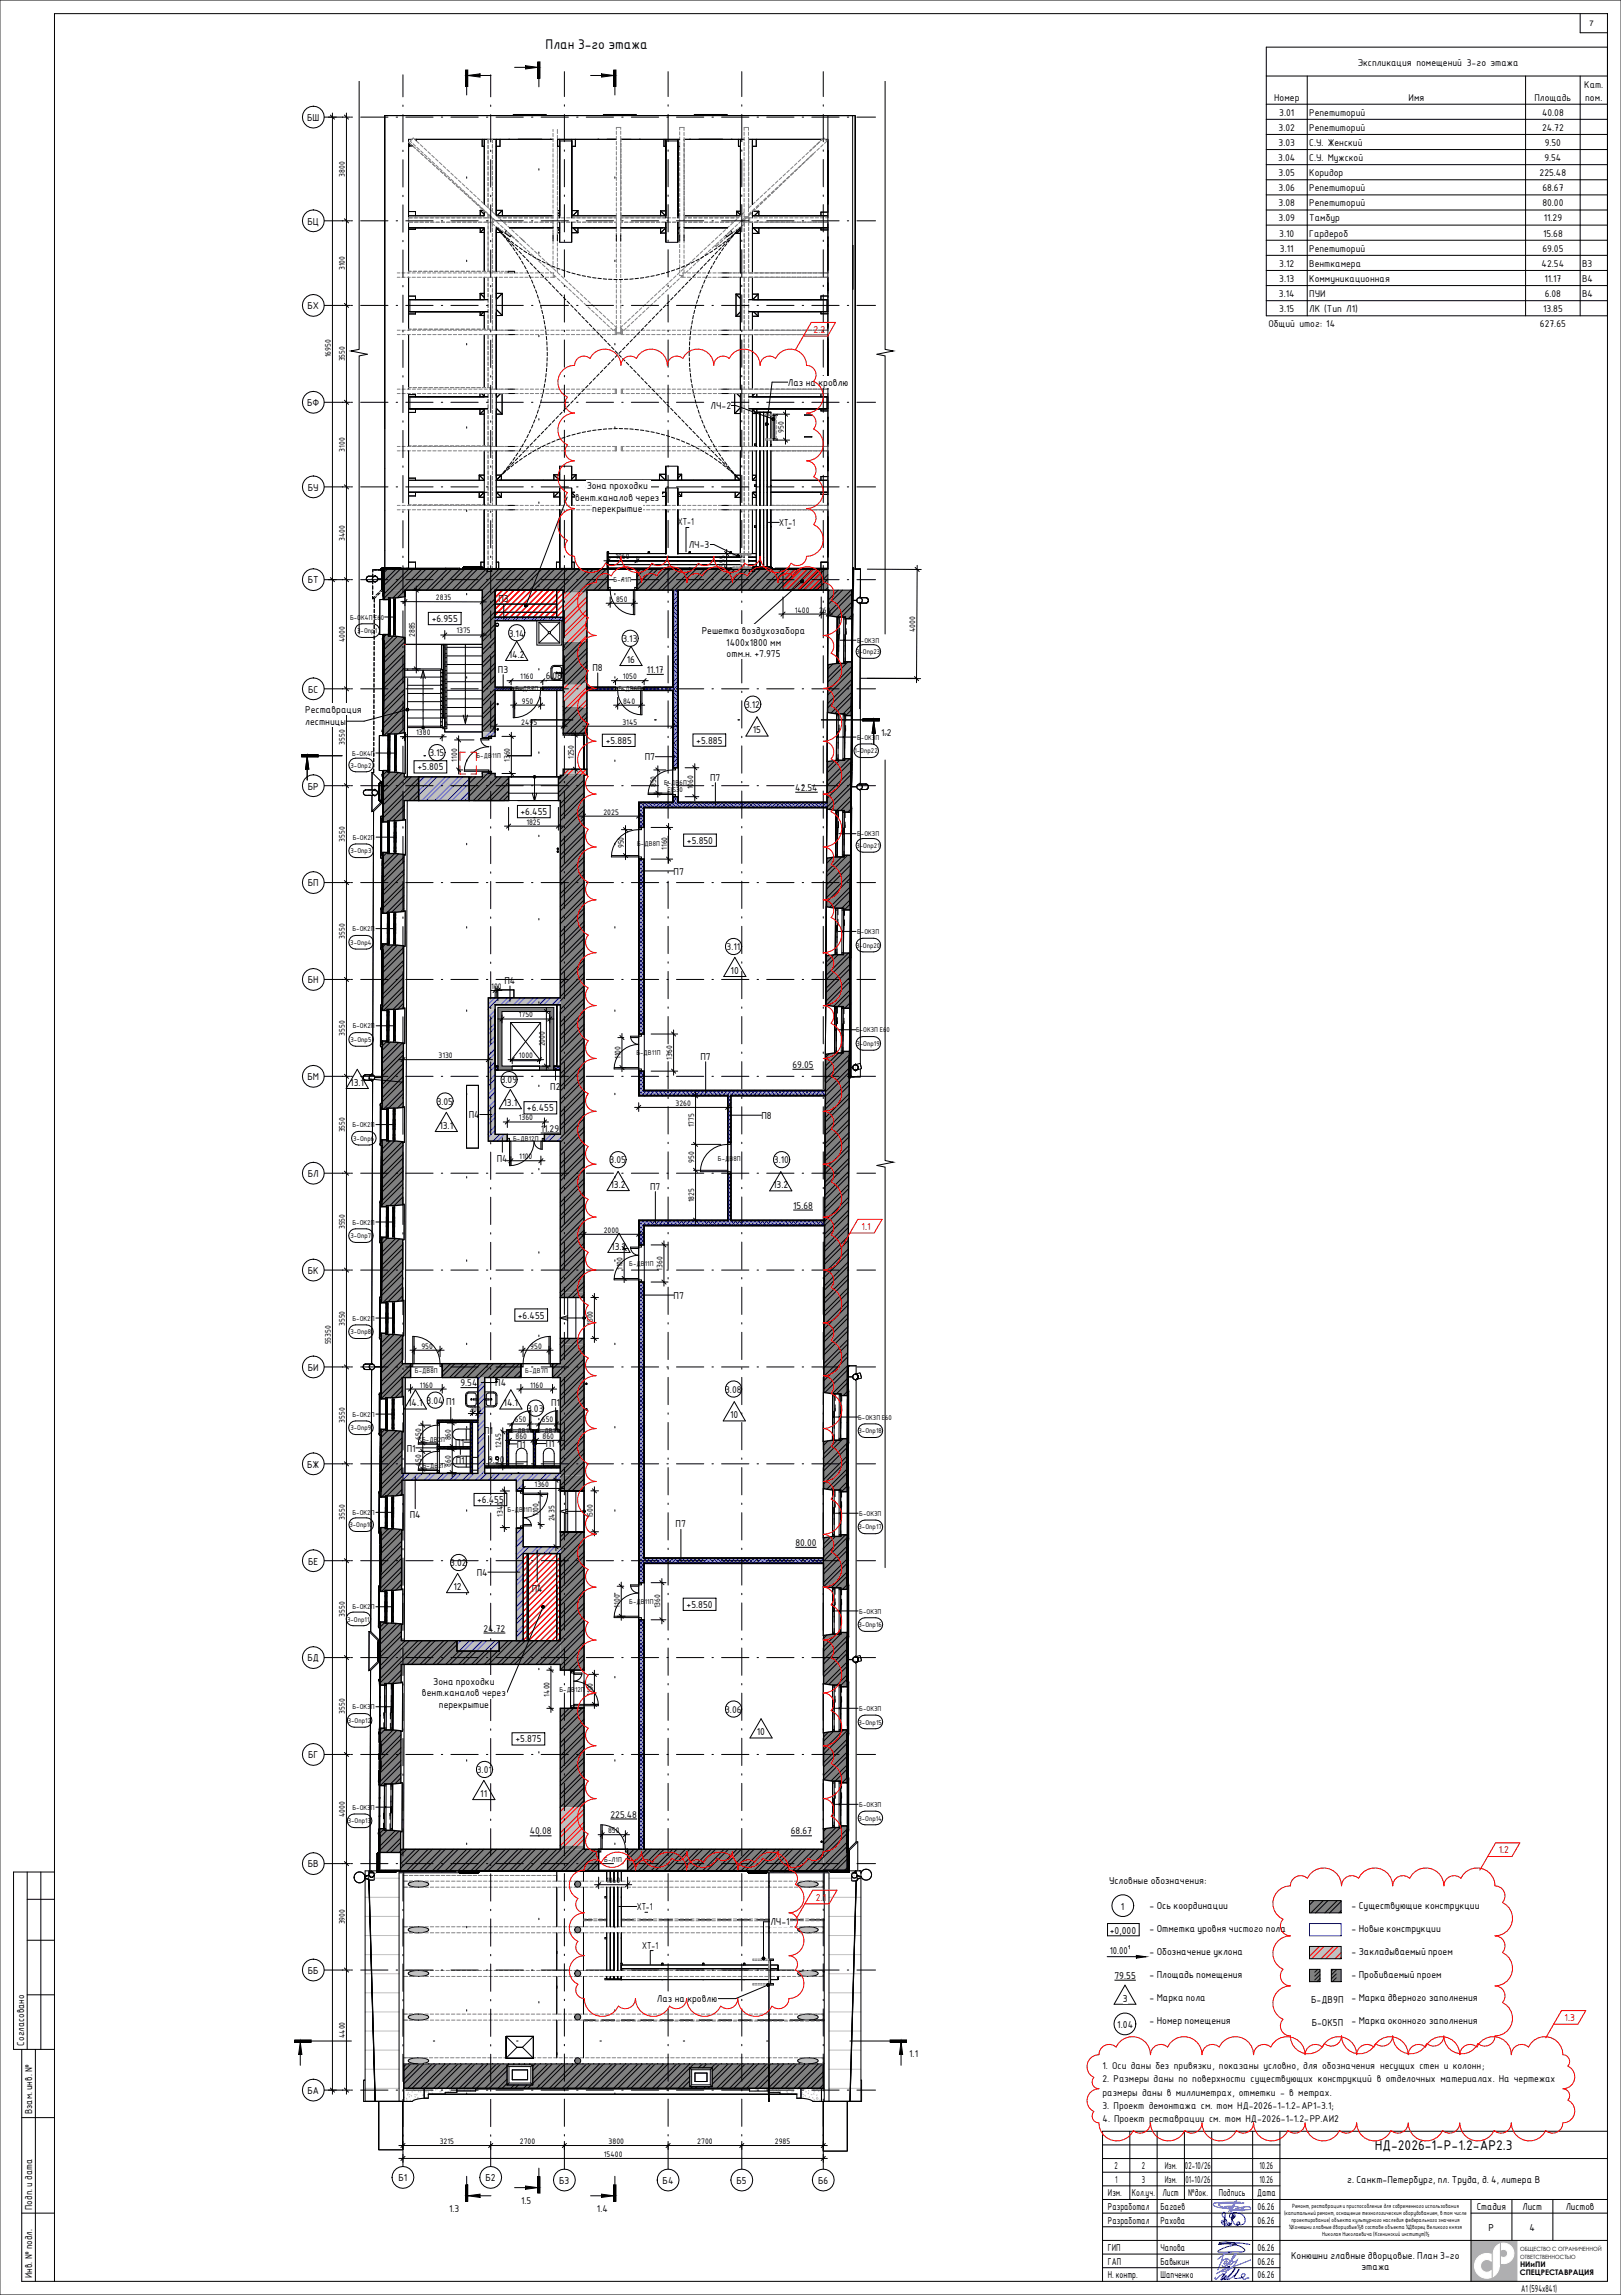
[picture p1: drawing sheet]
<svg xmlns="http://www.w3.org/2000/svg" width="594mm" height="841mm" viewBox="0 0 594 841" stroke-linecap="round" stroke-linejoin="round" font-family="sans-serif">
<defs><g id="words">
<g font-size="4.9">
<text x="199.9" y="18">План 3-го этажа</text>
<text x="503.7" y="788">НД-2026-1-Р-1.2-АР2.3</text>
</g>
<g font-size="3.9">
<text x="497.5" y="24">Экспликация помещений 3-го этажа</text>
<text x="580.5" y="32.1">Кат.</text>
<text x="466.9" y="36.9">Номер</text>
<text x="516.1" y="36.9">Имя</text>
<text x="562.3" y="36.9">Площадь</text>
<text x="580.9" y="37">пом.</text>
<text x="468.5" y="47.9">3.02</text>
<text x="468.8" y="42.4">3.01</text>
<text x="479.8" y="47.9">Репетиторий</text>
<text x="479.8" y="42.4">Репетиторий</text>
<text x="565" y="42.4">40.08</text>
<text x="565" y="47.9">24.72</text>
<text x="468.5" y="53.5">3.03</text>
<text x="479.8" y="53.5">С.У. Женский</text>
<text x="566" y="53.5">9.50</text>
<text x="468.4" y="59">3.04</text>
<text x="479.8" y="59">С.У. Мужской</text>
<text x="565.9" y="59">9.54</text>
<text x="468.5" y="64.6">3.05</text>
<text x="479.8" y="64.6">Коридор</text>
<text x="564.2" y="64.6">225.48</text>
<text x="468.5" y="70.1">3.06</text>
<text x="479.8" y="70.1">Репетиторий</text>
<text x="565.2" y="70.1">68.67</text>
<text x="468.5" y="75.6">3.08</text>
<text x="479.8" y="75.6">Репетиторий</text>
<text x="565.2" y="75.6">80.00</text>
<text x="468.5" y="81.2">3.09</text>
<text x="479.8" y="81.2">Тамбур</text>
<text x="565.7" y="81.2">11.29</text>
<text x="468.8" y="86.7">3.10</text>
<text x="479.8" y="86.7">Гардероб</text>
<text x="565.4" y="86.7">15.68</text>
<text x="469" y="92.2">3.11</text>
<text x="479.8" y="92.2">Репетиторий</text>
<text x="565.2" y="92.2">69.05</text>
<text x="468.8" y="97.8">3.12</text>
<text x="479.8" y="97.8">Венткамера</text>
<text x="564.9" y="97.8">42.54</text>
<text x="579.8" y="97.8">В3</text>
<text x="468.8" y="103.3">3.13</text>
<text x="479.8" y="103.3">Коммуникационная</text>
<text x="565.9" y="103.3">11.17</text>
<text x="579.8" y="103.3">В4</text>
<text x="468.6" y="108.9">3.14</text>
<text x="479.8" y="108.9">ПУИ</text>
<text x="566" y="108.9">6.08</text>
<text x="579.8" y="108.9">В4</text>
<text x="464.8" y="119.9">Общий итог: 14</text>
<text x="468.8" y="114.4">3.15</text>
<text x="479.8" y="114.4">ЛК (Тип Л1)</text>
<text x="564.3" y="119.9">627.65</text>
<text x="565.4" y="114.4">13.85</text>
<text x="186.4" y="233.3">3.14</text>
<text x="228.1" y="235.3">3.13</text>
<text x="200" y="248.8">6.08</text>
<text x="237" y="246.6">11.17</text>
<text x="273" y="259.4">3.12</text>
<text x="322.9" y="269.8">1.2</text>
<text x="323.9" y="269.8">-</text>
<text x="157.3" y="277.2">3.15</text>
<text x="291.4" y="289.8">42.54</text>
<text x="266.3" y="348.3">3.11</text>
<text x="290.4" y="391.4">69.05</text>
<text x="183.5" y="397">3.09</text>
<text x="160" y="404.9">3.05</text>
<text x="198.1" y="414.7">11.29</text>
<text x="223.4" y="426.4">3.05</text>
<text x="283.6" y="426.4">3.10</text>
<text x="290.7" y="442.9">15.68</text>
<text x="168.7" y="508">9.54</text>
<text x="156.3" y="514.5">3.04 П1</text>
<text x="265.7" y="510.4">3.08</text>
<text x="193.2" y="517.4">3.03</text>
<text x="178.8" y="536">9.50</text>
<text x="291.5" y="566.6">80.00</text>
<text x="165" y="574">3.02</text>
<text x="177.2" y="598">24.72</text>
<text x="265.7" y="627.7">3.06</text>
<text x="174.7" y="649.9">3.01</text>
<text x="223.7" y="666.1">225.48</text>
<text x="194.1" y="672.3">40.08</text>
<text x="289.8" y="672.3">68.67</text>
<text x="333.2" y="753.9">1.1</text>
<text x="404" y="758.2">1. Оси даны без привязки, показаны условно, для обозначения несущих стен и колонн;</text>
<text x="404" y="763.1">2. Размеры даны по поверхности существующих конструкций в отделочных материалах. На чертежах</text>
<text x="404" y="768">размеры даны в миллиметрах, отметки - в метрах.</text>
<text x="404" y="772.9">3. Проект демонтажа см. том НД-2026-1-1.2-АР1-3.1;</text>
<text x="404" y="777.8">4. Проект реставрации см. том НД-2026-1-1.2-РР.АИ2</text>
<text x="191" y="807.8">1.5</text>
<text x="164.5" y="810.8">1.3</text>
<text x="218.7" y="810.8">1.4</text>
</g>
<g font-size="3.5">
<text x="112.5" y="44.3">БШ</text>
<text x="112.6" y="82.3">БЦ</text>
<text x="112.7" y="113.3">БХ</text>
<text x="288.7" y="141.3">Лаз</text>
<text x="295.3" y="141.3">на кровлю</text>
<text x="112.5" y="148.8">БФ</text>
<text x="260.4" y="149.9">ЛЧ</text>
<text x="264.4" y="149.9">-2</text>
<text x="112.8" y="179.8">БУ</text>
<text x="215" y="179.3">Зона</text>
<text x="223.3" y="179.3">проходки</text>
<text x="210.8" y="183.6">вент.каналов через</text>
<text x="217" y="187.8">перекрытие</text>
<text x="248.4" y="192.6">ХТ-1</text>
<text x="285.5" y="192.8">ХТ-1</text>
<text x="252.4" y="200.8">ЛЧ</text>
<text x="256.4" y="200.8">-3</text>
<text x="112.8" y="213.8">БТ</text>
<text x="182.7" y="220.8">П3</text>
<text x="158.2" y="228">+6.955</text>
<text x="257.1" y="232.4">Решетка</text>
<text x="271.8" y="232.4">воздухозабора</text>
<text x="266.1" y="236.6">1400х1800 мм</text>
<text x="186.4" y="241.1">14.2</text>
<text x="217.1" y="245.9">П8</text>
<text x="229.7" y="243">16</text>
<text x="266.3" y="240.8">отм.н. +7.975</text>
<text x="182.5" y="246.5">П3</text>
<text x="112.9" y="253.8">БС</text>
<text x="111.8" y="261.3">Реставрация</text>
<text x="111.8" y="265.6">лестницы</text>
<text x="275.8" y="268.8">15</text>
<text x="221.9" y="272.6">+5.885</text>
<text x="255.1" y="272.5">+5.885</text>
<text x="236.3" y="278.7">П7</text>
<text x="152.9" y="282.3">+5.805</text>
<text x="260.2" y="286.1">П7</text>
<text x="112.8" y="289.3">БР</text>
<text x="190.7" y="298.7">+6.455</text>
<text x="251.7" y="309.2">+5.850</text>
<text x="246.8" y="320.6">П7</text>
<text x="112.8" y="324.8">БП</text>
<text x="267.7" y="356.9">10</text>
<text x="112.8" y="360.4">БН</text>
<text x="184.9" y="360.6">П4</text>
<text x="256.7" y="388.4">П7</text>
<text x="112.7" y="395.9">БМ</text>
<text x="128.4" y="398">13.1</text>
<text x="201.6" y="399.4">П2</text>
<text x="184.5" y="405.4">13.1</text>
<text x="193.1" y="407.3">+6.455</text>
<text x="161" y="413.7">13.1</text>
<text x="171.8" y="409.8">П4</text>
<text x="279.1" y="410.1">П8</text>
<text x="182.1" y="425.8">П4</text>
<text x="112.8" y="431.4">БЛ</text>
<text x="223.7" y="435.4">13.2</text>
<text x="238.2" y="436">П7</text>
<text x="283.3" y="435.5">13.2</text>
<text x="224" y="458">13.2</text>
<text x="112.8" y="466.9">БК</text>
<text x="246.8" y="476">П7</text>
<text x="189.7" y="483.2">+6.455</text>
<text x="112.8" y="502.4">БИ</text>
<text x="181.5" y="508.1">П4</text>
<text x="149.6" y="515.4">14.1</text>
<text x="184.5" y="515.4">14.1</text>
<text x="201.9" y="515.2">П1</text>
<text x="267.5" y="519.8">10</text>
<text x="177.4" y="525.4">П1</text>
<text x="149.1" y="532">П1</text>
<text x="166.8" y="529.9">П1</text>
<text x="189.3" y="530.6">П1</text>
<text x="200" y="530.4">П1</text>
<text x="112.5" y="537.9">БЖ</text>
<text x="167" y="536.5">П1</text>
<text x="174.8" y="550.9">+6.455</text>
<text x="150.1" y="556.4">П4</text>
<text x="247.6" y="559.8">П7</text>
<text x="112.9" y="573.4">БЕ</text>
<text x="174.7" y="577.6">П4</text>
<text x="166.1" y="582.7">12</text>
<text x="194.8" y="583.3">П4</text>
<text x="251.6" y="589.2">+5.850</text>
<text x="112.7" y="608.9">БД</text>
<text x="158.8" y="617.4">Зона</text>
<text x="167.1" y="617.4">проходки</text>
<text x="154.6" y="621.7">вент.каналов через</text>
<text x="160.8" y="625.9">перекрытие</text>
<text x="277.3" y="636">10</text>
<text x="188.8" y="638.6">+5.875</text>
<text x="112.9" y="644.4">БГ</text>
<text x="176" y="658.6">11</text>
<text x="112.8" y="684.4">БВ</text>
<text x="406.4" y="690.3">Условные обозначения:</text>
<text x="233.3" y="700.1">ХТ-1</text>
<text x="410.7" y="699.8">1</text>
<text x="421.2" y="699.5">- Ось координации</text>
<text x="495.2" y="699.5">- Существующие конструкции</text>
<text x="282.3" y="705.6">ЛЧ</text>
<text x="286.3" y="705.6">-1</text>
<text x="421.2" y="708">- Отметка уровня чистого пола</text>
<text x="495.2" y="708">- Новые конструкции</text>
<text x="406.7" y="708.6">+0,000</text>
<text x="235.3" y="714.1">ХТ-1</text>
<text x="406.7" y="716.3">10.00°</text>
<text x="421.2" y="716.4">- Обозначение уклона</text>
<text x="495.2" y="716.4">- Закладываемый проем</text>
<text x="112.8" y="723.4">ББ</text>
<text x="408.4" y="725.2">79.55</text>
<text x="421.2" y="724.9">- Площадь помещения</text>
<text x="495.2" y="724.9">- Пробиваемый проем</text>
<text x="240.7" y="733.7">Лаз</text>
<text x="247.2" y="733.7">на кровлю</text>
<text x="411.4" y="733.8">3</text>
<text x="421.2" y="733.4">- Марка пола</text>
<text x="480.4" y="734">Б</text>
<text x="482.4" y="734">-ДВ9П</text>
<text x="495.2" y="733.4">- Марка дверного заполнения</text>
<text x="409.4" y="743.1">1.04</text>
<text x="421.2" y="741.8">- Номер помещения</text>
<text x="480.6" y="742.4">Б</text>
<text x="482.6" y="742.4">-ОК5П</text>
<text x="495.2" y="741.8">- Марка оконного заполнения</text>
<text x="8.8" y="749.7" transform="rotate(-90 8.8 749.7)">Согласовано</text>
<text x="112.7" y="767.4">БА</text>
<text x="11.8" y="774.8" transform="rotate(-90 11.8 774.8)">Взам. инв. №</text>
<text x="408.4" y="795.1">2</text>
<text x="418.4" y="795">2</text>
<text x="426.8" y="795">Изм.</text>
<text x="434.2" y="795">02-10/26</text>
<text x="461.5" y="795">10.26</text>
<text x="146" y="799.4">Б1</text>
<text x="177.9" y="799.4">Б2</text>
<text x="204.9" y="800.3">Б3</text>
<text x="242.8" y="800.3">Б4</text>
<text x="269.9" y="800.3">Б5</text>
<text x="299.8" y="800.3">Б6</text>
<text x="408.6" y="800.1">1</text>
<text x="418.4" y="800.1">3</text>
<text x="426.8" y="800">Изм.</text>
<text x="434.4" y="800">01-10/26</text>
<text x="461.5" y="800">10.26</text>
<text x="493.6" y="800">г. Санкт-Петербург, пл. Труда, д. 4, литера В</text>
<text x="11.8" y="809.8" transform="rotate(-90 11.8 809.8)">Подп. и дата</text>
<text x="406" y="805">Изм.</text>
<text x="406" y="810">Разработал</text>
<text x="414.8" y="805">Кол.уч.</text>
<text x="425.3" y="810">Багаев</text>
<text x="425.9" y="805">Лист</text>
<text x="435.4" y="805">№док.</text>
<text x="446.6" y="805">Подпись</text>
<text x="460.7" y="805">Дата</text>
<text x="460.8" y="810">06.26</text>
<text x="541.1" y="810">Стадия</text>
<text x="557.9" y="810">Лист</text>
<text x="573.7" y="810">Листов</text>
<text x="406" y="815">Разработал</text>
<text x="425.3" y="815">Рахова</text>
<text x="460.8" y="815">06.26</text>
<text x="545.5" y="817.5">Р</text>
<text x="560.5" y="817.5">4</text>
<text x="406" y="825">ГИП</text>
<text x="425.3" y="825">Чапова</text>
<text x="460.8" y="825">06.26</text>
<text x="473.1" y="827.8">Конюшни главные дворцовые. План 3-го</text>
<text x="406" y="830">ГАП</text>
<text x="425.3" y="830">Бавыкин</text>
<text x="460.8" y="830">06.26</text>
<text x="498.9" y="832.1">этажа</text>
<text x="11.8" y="834.8" transform="rotate(-90 11.8 834.8)">Инв. № подл.</text>
<text x="406" y="835">Н. контр.</text>
<text x="425.3" y="835">Шапченко</text>
<text x="460.8" y="835">06.26</text>
<text x="557.4" y="840">А1 (594х841)</text>
</g>
<g font-size="3.5" fill="#f00">
<text x="298.1" y="122.1">2.2</text>
<text x="315.7" y="450.8">1.1</text>
<text x="549.2" y="679.3">1.2</text>
<text x="298.9" y="696.6">2.1</text>
<text x="573.3" y="740.7">1.3</text>
</g>
<g font-size="2.8">
<text x="582.4" y="9.4">7</text>
<text x="126.4" y="64.7" transform="rotate(-90 126.4 64.7)">3800</text>
<text x="126.4" y="99" transform="rotate(-90 126.4 99)">3100</text>
<text x="121.2" y="131" transform="rotate(-90 121.2 131)">16950</text>
<text x="126.4" y="132.5" transform="rotate(-90 126.4 132.5)">3550</text>
<text x="287.3" y="158.6" transform="rotate(-90 287.3 158.6)">950</text>
<text x="126.4" y="165.5" transform="rotate(-90 126.4 165.5)">3100</text>
<text x="126.4" y="198.3" transform="rotate(-90 126.4 198.3)">3400</text>
<text x="225.5" y="205">1060</text>
<text x="265.7" y="207.7" transform="rotate(-90 265.7 207.7)">555</text>
<text x="159.8" y="220">2835</text>
<text x="225.7" y="220.5">850</text>
<text x="291.2" y="224.5">1400</text>
<text x="300.1" y="224.5">260</text>
<text x="152" y="233.5" transform="rotate(-90 152 233.5)">2885</text>
<text x="167.2" y="232.2">1375</text>
<text x="335.4" y="231.6" transform="rotate(-90 335.4 231.6)">4000</text>
<text x="126.4" y="235.3" transform="rotate(-90 126.4 235.3)">4000</text>
<text x="190.7" y="248.9">1160</text>
<text x="228.2" y="248.9">1050</text>
<text x="191.2" y="257.8">950</text>
<text x="228.3" y="257.9">840</text>
<text x="152.5" y="269.4">1380</text>
<text x="191" y="265.6">2495</text>
<text x="228.1" y="265.6">3145</text>
<text x="126.4" y="273" transform="rotate(-90 126.4 273)">3550</text>
<text x="167.5" y="279.1" transform="rotate(-90 167.5 279.1)">1100</text>
<text x="186.8" y="279.3" transform="rotate(-90 186.8 279.3)">1360</text>
<text x="210.3" y="278.2" transform="rotate(-90 210.3 278.2)">1250</text>
<text x="240.5" y="288.5" transform="rotate(-90 240.5 288.5)">850</text>
<text x="254" y="289.3" transform="rotate(-90 254 289.3)">1060</text>
<text x="221.1" y="298.5">2025</text>
<text x="192.9" y="302.2">1825</text>
<text x="126.4" y="308.5" transform="rotate(-90 126.4 308.5)">3550</text>
<text x="228.6" y="310.9" transform="rotate(-90 228.6 310.9)">950</text>
<text x="244.4" y="311.5" transform="rotate(-90 244.4 311.5)">1160</text>
<text x="126.4" y="344" transform="rotate(-90 126.4 344)">3550</text>
<text x="180" y="362.4">100</text>
<text x="190.1" y="372.9">1750</text>
<text x="126.4" y="379.5" transform="rotate(-90 126.4 379.5)">3550</text>
<text x="199.6" y="383.5" transform="rotate(-90 199.6 383.5)">2000</text>
<text x="160.7" y="387.8">3130</text>
<text x="190.1" y="387.8">1000</text>
<text x="227.3" y="388.2" transform="rotate(-90 227.3 388.2)">1100</text>
<text x="246.3" y="388.4" transform="rotate(-90 246.3 388.4)">1360</text>
<text x="247.5" y="405.3">3260</text>
<text x="190.1" y="410.6">1360</text>
<text x="254.3" y="413.1" transform="rotate(-90 254.3 413.1)">1775</text>
<text x="126.4" y="415" transform="rotate(-90 126.4 415)">3550</text>
<text x="190.3" y="424.8">1100</text>
<text x="254.3" y="426.2" transform="rotate(-90 254.3 426.2)">950</text>
<text x="254.3" y="440.6" transform="rotate(-90 254.3 440.6)">1825</text>
<text x="126.4" y="450.5" transform="rotate(-90 126.4 450.5)">3550</text>
<text x="221.2" y="451.8">2000</text>
<text x="228.1" y="465.5" transform="rotate(-90 228.1 465.5)">1100</text>
<text x="242.7" y="465.7" transform="rotate(-90 242.7 465.7)">1360</text>
<text x="217.2" y="485.6" transform="rotate(-90 217.2 485.6)">1500</text>
<text x="126.4" y="486" transform="rotate(-90 126.4 486)">3550</text>
<text x="121.2" y="492.7" transform="rotate(-90 121.2 492.7)">55350</text>
<text x="154.4" y="494.3">950</text>
<text x="194.3" y="494.3">950</text>
<text x="153.8" y="508.5">1160</text>
<text x="194.2" y="508.5">1160</text>
<text x="126.4" y="521.5" transform="rotate(-90 126.4 521.5)">3550</text>
<text x="172" y="517.5">200</text>
<text x="188.6" y="521.3">650</text>
<text x="198.5" y="521.3">650</text>
<text x="154.3" y="527.6" transform="rotate(-90 154.3 527.6)">650</text>
<text x="165.1" y="527.9" transform="rotate(-90 165.1 527.9)">860</text>
<text x="188.9" y="527.3">860</text>
<text x="198.8" y="527.3">860</text>
<text x="183.7" y="530.6" transform="rotate(-90 183.7 530.6)">1245</text>
<text x="154.3" y="537.2" transform="rotate(-90 154.3 537.2)">650</text>
<text x="165.1" y="537.5" transform="rotate(-90 165.1 537.5)">860</text>
<text x="195.9" y="544.9">1360</text>
<text x="126.4" y="557" transform="rotate(-90 126.4 557)">3550</text>
<text x="184.2" y="555.8" transform="rotate(-90 184.2 555.8)">1340</text>
<text x="197.4" y="555.6" transform="rotate(-90 197.4 555.6)">1100</text>
<text x="203.1" y="557.6" transform="rotate(-90 203.1 557.6)">2435</text>
<text x="217.2" y="556.5" transform="rotate(-90 217.2 556.5)">1500</text>
<text x="126.4" y="592.5" transform="rotate(-90 126.4 592.5)">3550</text>
<text x="227.1" y="589.2" transform="rotate(-90 227.1 589.2)">1100</text>
<text x="242" y="589.4" transform="rotate(-90 242 589.4)">1360</text>
<text x="201.3" y="621.8" transform="rotate(-90 201.3 621.8)">1400</text>
<text x="217.2" y="621.5" transform="rotate(-90 217.2 621.5)">1100</text>
<text x="126.4" y="628" transform="rotate(-90 126.4 628)">3550</text>
<text x="126.4" y="665.9" transform="rotate(-90 126.4 665.9)">4000</text>
<text x="222.8" y="671.8">850</text>
<text x="222.1" y="690.1">1060</text>
<text x="126.4" y="705.3" transform="rotate(-90 126.4 705.3)">3900</text>
<text x="126.4" y="747" transform="rotate(-90 126.4 747)">4400</text>
<text x="161.1" y="785.7">3215</text>
<text x="190.5" y="785.7">2700</text>
<text x="223" y="785.7">3800</text>
<text x="255.5" y="785.7">2700</text>
<text x="283.9" y="785.7">2985</text>
<text x="221.2" y="790.5">15400</text>
<text x="556.9" y="833.9">СПЕЦРЕСТАВРАЦИЯ</text>
<text x="557" y="830.9">НИиПИ</text>
</g>
<g font-size="2.5">
<text x="224.9" y="213.4">Б-Л1П</text>
<text x="128.3" y="227.1">Б-ОК4П Е60</text>
<text x="130.9" y="232.1">3-Опр1</text>
<text x="313.7" y="239.7">3-Опр23</text>
<text x="314.1" y="235.6">Б-ОК3П</text>
<text x="188.9" y="253.4">Б-ДВ7П</text>
<text x="226.6" y="253.4">Б-ДВ6П</text>
<text x="314.1" y="271.1">Б-ОК3П</text>
<text x="128.4" y="281.3">3-Опр2</text>
<text x="129.1" y="276.9">Б-ОК4П</text>
<text x="174.6" y="277.6">Б-ДВ11П</text>
<text x="313.1" y="276.1">1-Опр22</text>
<text x="243.3" y="287.6">Б-ДВ6П</text>
<text x="244.6" y="290.3">EIS30</text>
<text x="129.2" y="307.8">Б-ОК2П</text>
<text x="233.5" y="310">Б-ДВ8П</text>
<text x="313.8" y="310.8">3-Опр21</text>
<text x="314.1" y="306.5">Б-ОК3П</text>
<text x="128.4" y="312.8">3-Опр3</text>
<text x="129.2" y="341.3">Б-ОК2П</text>
<text x="128.4" y="346.3">3-Опр4</text>
<text x="313.7" y="347.3">3-Опр20</text>
<text x="314.1" y="342.3">Б-ОК3П</text>
<text x="129.2" y="376.9">Б-ОК2П</text>
<text x="128.4" y="381.9">3-Опр5</text>
<text x="313.7" y="378.3">Б-ОК3П Е60</text>
<text x="313.8" y="383.3">3-Опр19</text>
<text x="233.2" y="386.7">Б-ДВ11П</text>
<text x="129.2" y="413.1">Б-ОК2П</text>
<text x="129.4" y="418.1">3-Опр6</text>
<text x="188" y="418.1">Б-ДВ12П</text>
<text x="263.1" y="425.4">Б-ДВ8П</text>
<text x="129.2" y="448.8">Б-ОК2П</text>
<text x="128.4" y="453.8">3-Опр7</text>
<text x="230.6" y="464">Б-ДВ11П</text>
<text x="129.2" y="484">Б-ОК2П</text>
<text x="128.4" y="489">3-Опр8</text>
<text x="152.1" y="503.3">Б-ДВ8П</text>
<text x="192.5" y="503.3">Б-ДВ7П</text>
<text x="129.2" y="519.2">Б-ОК2П</text>
<text x="314.4" y="520.3">Б-ОК3П Е60</text>
<text x="128.4" y="524.2">3-Опр9</text>
<text x="187" y="525.3">Б-ДВ1П</text>
<text x="196.9" y="525.3">Б-ДВ1П</text>
<text x="314.6" y="525.3">3-Опр18</text>
<text x="154.7" y="528.5">Б-ДВ2П</text>
<text x="154.9" y="537.9">Б-ДВ2П</text>
<text x="129.2" y="555.2">Б-ОК2П</text>
<text x="186" y="554.2">Б-ДВ11П</text>
<text x="314.9" y="555.5">Б-ОК3П</text>
<text x="128" y="559.7">3-Опр10</text>
<text x="314.6" y="560.5">3-Опр17</text>
<text x="230.6" y="587.8">Б-ДВ11П</text>
<text x="129.2" y="589.8">Б-ОК2П</text>
<text x="314.9" y="591.3">Б-ОК3П</text>
<text x="127.2" y="594.3">3-Опр11</text>
<text x="314.6" y="596.3">3-Опр16</text>
<text x="205" y="620.1">Б-ДВ12П</text>
<text x="129.2" y="626.4">Б-ОК3П</text>
<text x="314.9" y="627">Б-ОК3П</text>
<text x="127.4" y="631.5">3-Опр12</text>
<text x="314.6" y="632">3-Опр15</text>
<text x="129.2" y="663.3">Б-ОК3П</text>
<text x="314.9" y="662.2">Б-ОК3П</text>
<text x="127.4" y="668.3">3-Опр13</text>
<text x="314.5" y="667.2">3-Опр14</text>
<text x="221.4" y="682.5">Б-Л1П</text>
</g>
<g font-size="2.1">
<text x="473.4" y="809.2">Ремонт, реставрация и приспособление для современного использования</text>
<text x="470.5" y="811.8">(капитальный ремонт, оснащение технологическим оборудованием, в том числе</text>
<text x="473.2" y="814.4">проектирование) объекта культурного наследия федерального значения</text>
<text x="472.3" y="817">«Конюшни главные дворцовые» в составе объекта «Дворец Великого князя</text>
<text x="484.5" y="819.6">Николая Николаевича (Ксенинский институт)»</text>
<text x="557" y="825.1">ОБЩЕСТВО С ОГРАНИЧЕННОЙ</text>
<text x="557" y="827.7">ОТВЕТСТВЕННОСТЬЮ</text>
</g>
</g></defs>
<path d="M301.8 670.3v15.1h8.7v-16.2h-1.5v.3h-.9v.3h-3zM301.8 635.1v17.2l3.3 .5h3v.2h.9v.4h1.5v-19.4h-1.5v.3h-.9v.3h-3zM301.8 599.4v17.7l3.3 .5h3v.2h.9v.4h1.5v-19.9h-1.5v.3h-.9v.3h-3zM301.8 563.6v17.8l3.3 .5h3v.2h.9v.4h1.5v-20h-1.5v.3h-.9v.3h-3zM301.8 528.3v17.3l3.3 .5h3v.2h.9v.4h1.5v-19.5h-1.5v.3h-1v.3h-3z" fill="#808080"/>
<g fill="#fff">
<path d="M308.1 653.4h2.4v15.8h-2.4z"/>
<path d="M308.1 618.2h2.4v15.8h-2.4z"/>
<path d="M308.1 582.5h2.4v15.8h-2.4z"/>
<path d="M308.1 546.7h2.4v15.8h-2.4z"/>
<path d="M305.1 617.6h3v17h-3z"/>
<path d="M305.1 652.8h3v17h-3z"/>
<path d="M305.1 581.9h3v17h-3z"/>
<path d="M305.1 546.1h3v17h-3z"/>
<path d="M308.1 521.3h2.4l-.1 5.9h-2.4z"/>
<path d="M147.9 759.6v5.7z"/>
<path d="M305.1 521.3l-.1 6.5h3l.1-6.5zM310.4 527l.1 .2z"/>
</g>
<g fill="#808080">
<path d="M281.8 756.3h19.9v9h-19.9z"/>
<path d="M147.9 756.3v9h133.8v-9zM252.8 757.8h8.2v6.9h-8.2zM185.8 756.7h9.4v7.4h-9.4z"/>
</g>
<path d="M222.8 208.6h10.6v7.7h-10.6z" fill="#fff"/>
<path d="M140.7 208.6v7.7h82.1v-7.7h-42.7v.8h-1.6v-.8zM233.4 208.6v7.7h70v-7.7h-27v.8h-1.8v-.8z" fill="#808080"/>
<g fill="#fff">
<path d="M178.5 208.6h1.6v.8h-1.6z"/>
<path d="M274.6 208.6h1.8v.8h-1.8z"/>
</g>
<path d="M146.8 677.7v7.7h72.6v-7.7zM230 677.7v7.7h71.8v-7.7z" fill="#808080"/>
<g fill="#fff">
<path d="M219.4 677.7h10.6v7.7h-10.6z"/>
<path d="M312.4 42.4h1v166.2h-.6v-.4h-.4z"/>
<path d="M141 42.4h162.4v8.7h-1.1l-.4-.5-.5 .5h-27.1v-4.4h-1.6v4.4h-22v-4.4h-1.6v4.4h-21.6v-4.4h-1.6v4.4h-21.7v-3.7h-1.6v3.7h-50.7l-.5-.5-.4 .5h-10z"/>
<path d="M141 51.1h8.7v48.9h-4.1v1.6h4.1v19.4h-4.1v1.6h4.1v20h-4.1v1.6h4.1v19.4h-4.1v1.6h4.1v20h-4.1v1.6h4.1v21.4h-2v.4h-.4l-.6-.5h-5.7z"/>
</g>
<g fill="#808080">
<path d="M205.3 561.5h8.7v50.6h-8.7z"/>
<path d="M205.3 676.3v1.4h8.7v-1.4zM205.3 626.1v36.2h8.7v-36.2z"/>
</g>
<path d="M210.3 612.1h3.7v13.6h-3.7z" fill="#fff"/>
<g fill="#808080">
<path d="M205.3 492.7h8.7v48h-8.7z"/>
<path d="M206.4 283.7h8.7v.4h-8.7z"/>
<path d="M147.1 601.3h20.3v3.8h15.5v-3.8h22.4v8.7h-58.3z"/>
<path d="M147.4 499.7v5.1h3v-5.1zM162 499.7v5.1h28.9v-5.1zM202.5 499.7v5.1h2.8v-5.1z"/>
</g>
<path d="M190.9 504.8l11.1-5.1 .5 5.1z" fill="#fff"/>
<g fill="#808080">
<path d="M176.7 283.4l4.7 .1v1.2h-4.7z"/>
<path d="M176.7 283.3l2.4 .1zM176.7 216.3v52h4.7v-52z"/>
</g>
<g fill="#fff">
<path d="M148.4 216.3h28.3v19.8h-28.3z"/>
<path d="M149.4 245.1h12.4l.1 .3-.4 .2h-12.1z"/>
<path d="M148.3 236.1h14v.2h-.5v8.8h-13.5z"/>
<path d="M149.3 263.6h12.2v3h-12.2z"/>
<path d="M149.3 260.6h12.2v3h-12.2z"/>
<path d="M149.3 257.6h12.2v3h-12.2z"/>
<path d="M149.4 254.6h12.1v3h-12.2z"/>
<path d="M149.4 251.6h12.1v3h-12.1z"/>
<path d="M149.4 248.6h12.1v3h-12.1z"/>
<path d="M148.3 245.6h13.2v3h-13.2z"/>
<path d="M281.8 740.7v13.4h19.9v2.2h.3v-15.6zM213.8 740.3v13.8h67.9v-13.4h-67.7zM213.8 724.3v13.8h67.9l.1-10.4v10.4h19.9v1.9h.3v-17.1h-.3v1.4h-16.6v1.2h-2.7v1.5h1v.5h-7.5v-.5h5.7v-1.5l-59.9 .1v-.5h.6v-.8zM223.6 724.3l.1 .8zM225 724.3v.8zM226.3 724.3l.1 .8zM227.7 708.3v11.2h.3v.6h14.5v-.6h.5v.6h14.5v-.6h.5v.6h14.5v-.6h.5v.6h8.6v-1.6h-5.7v-.5h7.5v.5h-1v1.6h2.7v1.3l-2.7 .1h2.7v.6l16.9 .1v-18.3h-20.2v2.2h19.9v.9v1.3h-19.9v9.4l-.1-9.4zM213.8 708.3v13.8h8.5v-11.5h-.6v-.5h.6v-1.8zM223.6 710.6l.1 11.5zM225 710.6v11.5zM226.3 710.6l.1 11.5zM243 721.4l14.5 .1zM228 721.4l14.5 .1zM273 721.4l8.6 .1zM258 721.4l14.5 .1zM223.6 708.3l.1 1.8zM225 708.3v1.8zM226.3 708.3l.1 1.8zM227.7 703.9v2.2h54v-2.2zM213.8 691.6v14.5h8.5v-2.2h-8.3v-.6h8.3v-7.7h-.6v-.5h.6v-3.5zM223.6 703.9l.1 2.2zM225 703.9v2.2zM226.3 703.9l.1 2.2zM281.8 686.4v3h19.9v.9v1.3h-19.9v11.7h20.2v-16.9zM227.7 691.6v11.7h54v-11.7zM223.6 695.6l.1 7.7zM225 695.6v7.7zM226.3 695.6l.1 7.7zM225 691.6v3.5zM223.6 691.6l.1 3.5zM226.3 691.6l.1 3.5zM227.7 685.8v3.6h54v-3l-7.3 .1-.4-.7zM213.8 685.8v3.6h8.5v-3.6zM223.6 685.8l.1 3.6zM226.3 685.8l.1 3.6zM225 685.8v3.6zM219.4 685.4v.2h10.6v-.2zM300.8 675a.25 .25 0 0 0 .5 0 .25 .25 0 0 0-.5 0zM214.6 516.5a.25 .25 0 0 0 .5 0 .25 .25 0 0 0-.5 0zM214.6 507.1a.25 .25 0 0 0 .5 0 .25 .25 0 0 0-.5 0z"/>
<path d="M163.7 236.1v.6h13v-.6zM163 236.1l.1 .6z"/>
<path d="M163 236.7l.1 3.2zM163.7 236.7v3.2h13v-3.2z"/>
<path d="M163 239.9l.1 3.1zM163.7 239.9v3.1h13v-3.1z"/>
<path d="M163 243l.1 3.2zM163.7 243v3.2h13v-3.2z"/>
<path d="M163 246.2l.1 3.1zM163.7 246.2v3.1h13v-3.1z"/>
<path d="M163 249.3l.1 3.2zM163.7 249.3v3.2h13v-3.2z"/>
<path d="M163.7 252.5v3.1h13v-3.1zM163 252.5l.1 3.1z"/>
<path d="M163 255.6l.1 3.2zM163.7 255.6v3.2h13v-3.2z"/>
<path d="M163 258.8l.1 3.1zM163.7 258.8v3.1h13v-3.1z"/>
<path d="M163 261.9l.1 3.2zM163.7 261.9v3.2h13v-3.2z"/>
<path d="M163.7 265.1v2h-.7v1.1h13.7v-3.1zM163 265.1l.1 1.3z"/>
<path d="M139.2 678.9l-.1 6.5h7.7v-6.5zM147 610v6.5h.5l-.1 18h-.5v18.8h.5l-.1 18h-.5v6.4h1.1l.2-67.7zM147.3 542.5v5.3h.4v13h-.5l-.1 21.6h.5v13h-.5v5.9h1.1l.2-58.8zM147.4 504.8v7h.5l-.1 13h-.5v15.2h1.1l.1-35.2zM148.1 293.4v6.9h.5v13h-.5l-.1 20.5h.5l-.1 13h-.5v22.6h.5l-.1 13h-.5l-.1 23.2 .5 .1v13h-.5l-.1 22.7h.5v13h-.5l-.1 22.2h.5l-.1 13h-.5v10.1h1.1l.7-206.3zM148.3 248.6l-.1 19.9h.3v15h-.3v1.2h1.1l.1-36.1zM148.3 245.1v.5h1.1v-.5zM148.3 233.7l.1 2.4zM148.4 216.3v2.4z"/>
</g>
<path d="M139.1 670.2v8.7h7.7v-7.8l-6-.3-.2-.6zM139.2 633.4v5.2h.3v4h-.3v2.2h.3l-.3 9.6h1.5l.2-.6 6-.3v-19.2l-6-.3-.2-.6zM139.4 594.7l-.1 22.9h1.5l.2-.6 6-.3 .1-21.5-5.2-.2-.8-.2v-.2zM139.5 560.1v5.5h.3v4h-.3v2.2h.3l-.1 4h-.3v7.4h1.7v-.4l6-.2 .1-22-5.2-.2-.8-.2v-.2zM139.6 524.1l-.1 24.5h1.7v-.4l6-.2 .1-23.4-5.2-.2-.8-.2v-.2zM139.7 489v23.6h1.7v-.4l6-.2v-22.5l-5.2-.2v-.3l-.8-.1zM139.9 453.6l-.1 23.8h1.7v-.4l6-.2 .1-22.6-6-.4v-.3zM139.8 477.4l.8-.2zM140 418l-.1 24.1 1.7 .1v-.4l6-.2 .1-23.1-5.2-.2-.8-.2v-.2zM140.1 381.6l-.1 24.9h1.7v-.4l6-.3 .1-23.6-6-.3v-.4zM140.2 346.2v23.9l1.7 .1v-.3l6-.3v-22.8l-6.2-.4v-.4zM140.4 312.5l-.1 22.2h1.5l.2-.4 6-.3v-20.9l-5.9-.3-.2-.4zM140.5 283l-.1 18 1.5 .1v-.4l6.2-.3 .1-16.9-3-.5h-3v-.2zM140.6 233.4l-.1 35.5h5.2l2.5-.4 .1-34.4-1.9-.5zM140.7 216.3v2.9l5.4-.2 2.3-.5v-2.2z" fill="#808080"/>
<g fill="#fff">
<path d="M141 617h3l-.1 17h-3z"/>
<path d="M140.9 653.8h3l-.1 17h-3z"/>
<path d="M139.2 654.4h1.7l-.1 15.8h-1.7z"/>
<path d="M139.3 617.6h1.7l-.1 15.8h-1.7z"/>
<path d="M186.4 284.7h18.2v3h-18.2z"/>
<path d="M186.4 287.7h18.2v3h-18.2z"/>
<path d="M186.4 290.7h18.2v2.7h-18.2z"/>
<path d="M181.8 176h89.5v4.4h-22.9v-1.6h-4.4v1.6h-34.5v-1.6h-4.4v1.6h-23.3z"/>
<path d="M210.3 625.7v.4h3.5v-.4zM204 569.3v32h1.1v-32zM205.3 475.5h8.5zM204 368.2v22.5h1.3v-22.5zM204 253v31.7h1.3v-.6h1.1v-2.2h7.4v-12.5h-7.4v-16.4zM204 216.3v10h2.4v-10z"/>
<path d="M149.3 266.6v18.1h27.4v-1.7h2.4v.5h2.3v1.2h22.6v-31.7h-22.6v16.9h-2.3v.5h-2.4v-2.2h-13.7v-1.1h-.7v-.7h.7v-3.3h-.9v3.5zM182.1 267.3a.25 .25 0 0 1 .5 0 .25 .25 0 0 1-.5 0zM182.1 258a.25 .25 0 0 1 .5 0 .25 .25 0 0 1-.5 0zM181.6 229a.55 .55 0 0 0 1.1 0 .55 .55 0 0 0-1.1 0z"/>
<path d="M177.4 165.2v10.8h1.4v-10.8zM180.4 165.2v10.8h1.4v-10.8zM180.4 144.2v19.4h1.4v-19.4zM177.4 149.8v13.7h1.4v-13.7zM177.4 144.2v1.2h1.4v-1.2zM180.4 122.6v20h1.4v-20zM177.4 122.6v19.5h1.4v-19.5zM180.4 101.6v19.4h1.4v-19.4zM177.4 114.2v6.5h1.4v-6.5zM177.4 101.6v8.2h1.4v-8.2zM180.4 83.5v16.5h.2v-.6h1.2v-15.9zM177.4 83.5v15.9h1.4v-15.9z"/>
<path d="M274.3 165.2v10.8h1.4v-10.8zM271.3 165.2v10.8h1.4v-10.8zM274.3 149.8v13.8h1.4v-13.8zM271.3 144.2v19.4h1.4v-19.4zM274.3 144.2v1.2h1.4v-1.2zM274.3 122.6v20h1.4v-20zM271.3 122.6v20h1.4v-20zM271.3 101.6v19.4h1.4v-19.4zM274.3 114.2v6.8h1.4v-6.8zM274.3 101.6v8.2h1.4v-8.2zM274.3 83.5v16.5h1.4v-16.5zM271.3 83.5v16.5h1.4v-16.5z"/>
<path d="M227.5 81.4v2.1h16.5v-2.1zM250.7 81.4v2.1h15.9l2.2-2.1zM181.8 83.1v.4h.6zM270.9 83.5h1.8v-1.3zM184.5 81.4l2.2 2.1h15.9v-2.1zM204.2 81.4v2.1h.9v-2.1zM209.5 81.4v2.1h16.4v-2.1zM274.3 81.4v2.1h1.4v-2.1zM248.4 81.4v2.1h.7v-2.1zM272.3 81.4l.4 .6v-.6zM182 79.1l.8 .7h19.8v-.7zM209.5 79.1v.7h16.4v-.7zM227.5 79.1v.7h16.5v-.7zM204.3 79.1v.7h.8v-.7zM250.7 79.1v.7h19.8l.8-.7zM248.4 79.1v.7h.7v-.7zM274.3 79.1v.7h1.4v-.7z"/>
</g>
<path d="M199.5 415.7v2.5h5.8v-2.5zM178.9 415.7v2.5h7v-2.5z" fill="#c0c0c0"/>
<path d="M185.9 415.7h13.6v2.5h-13.6z" fill="#fff"/>
<path d="M236.1 449.1h66.1" fill="none" stroke="#c0c0c0" stroke-width=".37"/>
<g fill="#c0c0c0">
<path d="M234.3 447.4h67.9v1.6h-67.9z"/>
<path d="M234.3 447.2v.2h32.5v-.2zM267.8 447.2v.2h34.4v-.2z"/>
</g>
<g fill="#fff">
<path d="M211 475.5h3v15h-3z"/>
<path d="M208 475.5h3v15h-3z"/>
<path d="M205.3 475.5h2.7v15h-2.7z"/>
</g>
<g fill="#c0c0c0">
<path d="M235.8 469.8v101.4h.3v-101.4zM235.8 449v7.2h.3v-7.2z"/>
<path d="M234.3 469.8v102.9h1.5v-102.9zM234.3 449v7.2h1.5v-7.2z"/>
<path d="M234 469.8v103.2h.3v-103.2zM234 447.2v9h.3v-9z"/>
</g>
<path d="M234 456.2h2.1v13.6h-2.1z" fill="#fff"/>
<g fill="#c0c0c0">
<path d="M147.3 540h58v2.5h-58z"/>
<path d="M205.3 662.3h8.7v14h-8.7z"/>
<path d="M206.4 281.9v1.8h8.7v-1.8zM206.4 268.7v.7h8.7v-.7z"/>
</g>
<g fill="#808080">
<path d="M205.3 284.1h8.7v189.6h-8.7z"/>
<path d="M205.3 490.5v2.2h8.7v-2.2zM205.3 473.7v1.8h8.7v-1.8z"/>
</g>
<g fill="#c0c0c0">
<path d="M235.8 295.8h67.3v.2h-67.3z"/>
<path d="M234.3 294.2h68.8v1.6h-68.8z"/>
<path d="M248.3 294v.2h54.8v-.2zM234 294v.2h12.7v-.2z"/>
<path d="M248.3 292v2h.2v-2zM248.3 216.3v65.1h.2v-65.1z"/>
<path d="M246.7 292v2.2h1.6v-2.2zM246.7 216.3v65.1h1.6v-65.1z"/>
<path d="M246.5 292v2h.2v-2zM246.5 252.9v28.5h.2v-28.5zM246.5 216.3v35.5h.2v-35.5z"/>
</g>
<path d="M246.5 281.4h2v10.6h-2z" fill="#fff"/>
<g fill="#c0c0c0">
<path d="M236 251.8l.7 .1zM215.1 251.8l10.4 .1z"/>
<path d="M215.1 251.9v1h10.4v-1zM236 251.9v1h.7v-1z"/>
<path d="M215.1 252.9l10.4 .2zM236 252.9l.7 .2z"/>
</g>
<path d="M225.5 251.8h10.5v1.3h-10.5z" fill="#fff"/>
<path d="M206.4 258.9v9.8h8.7v-9.3h-1.7v-.5zM206.4 235.2v15.7h7v-.5h1.7v-15.2zM206.4 216.3v.9h8.7v-.9z" fill="#808080"/>
<path d="M206.4 268.7h8.7z" fill="#c0c0c0"/>
<g fill="#fff">
<path d="M205.1 51.1h4.4v.6h-4.4z"/>
<path d="M205.1 208.3l4.4 .1z"/>
<path d="M244 51.1h4.4v.6h-4.4z"/>
<path d="M244 208.3l4.4 .1z"/>
<path d="M303 109.8h.4v4.4h-.4z"/>
<path d="M149.7 109.8h.5v4.4h-.5z"/>
<path d="M303 145.4h.4v4.4h-.4z"/>
<path d="M149.7 145.4h.5v4.4h-.5z"/>
<path d="M149.7 176h27.7v4.4h-27.7z"/>
<path d="M269.7 107.8l1.6 1.6v4.9l-1.6 1.6z"/>
<path d="M269.2 144.2h.8l1.3 1.4v3.8l-2.1 2.2z"/>
<path d="M183.4 144.2h.6v7.6l-2.2-2.2v-3.8z"/>
<path d="M184.1 107.5v8.1l-2.3-2.2v-3.7z"/>
<path d="M310.9 652v18.5z"/>
<path d="M310.9 651.9l.1 18.8z"/>
<path d="M310.8 652.7l.1 17.2z"/>
<path d="M310.8 652.9v16.8z"/>
<path d="M310.9 652.3v17.9z"/>
<path d="M310.7 653.5l.1 15.6z"/>
<path d="M310.9 616.8v18.5z"/>
<path d="M310.9 616.6l.1 18.8z"/>
<path d="M310.8 617.4l.1 17.2z"/>
<path d="M310.8 617.6v16.8z"/>
<path d="M310.9 617.1v17.9z"/>
<path d="M310.7 618.2l.1 15.6z"/>
<path d="M310.9 545.3v18.6z"/>
<path d="M310.9 545.2l.1 18.8z"/>
<path d="M310.8 546l.1 17.2z"/>
<path d="M310.8 546.2v16.8z"/>
<path d="M310.9 545.6v17.9z"/>
<path d="M310.7 546.8l.1 15.6z"/>
<path d="M310.9 510v18.5z"/>
<path d="M310.9 509.8l.1 18.9z"/>
<path d="M310.8 510.6l.1 17.3z"/>
<path d="M310.8 510.8v16.9z"/>
<path d="M310.9 510.3v17.9z"/>
<path d="M310.7 511.4l.1 15.7z"/>
<path d="M187.7 758.6h5.6v3.6h-5.6z"/>
<path d="M186.5 763.4h8l.7 .7h-9.4z"/>
<path d="M185.8 756.7l.7 .7v6l-.7 .7z"/>
<path d="M185.8 756.7h9.4l-.7 .7h-8z"/>
<path d="M194.5 757.4l.7-.7v7.4l-.7-.7z"/>
<path d="M254.7 759.7h4.4v3.1h-4.4z"/>
<path d="M252.8 764.7l.6-.6h6.9l.7 .6z"/>
<path d="M252.8 757.8l.6 .7v5.6l-.6 .6z"/>
<path d="M252.8 757.8h8.2l-.7 .7h-6.8z"/>
<path d="M261 757.8v6.9l-.7-.6v-5.6z"/>
<path d="M138.7 602h.7l-.1 6.2-.6-.1z"/>
<path d="M138.5 602h.2v6.1h-.2z"/>
<path d="M138.3 679.2l.1 3z"/>
<path d="M138.4 679.1l.1 3.1z"/>
<path d="M138.2 679.4v6.7h.5h-.5z"/>
<path d="M138.7 686.1l6.2 .1z"/>
<path d="M143.5 685.9h1.8z"/>
<path d="M143.5 686h1.7z"/>
<path d="M138.2 682.2v3.9z"/>
<path d="M138.4 682.2v3.7z"/>
<path d="M138.6 678.9l.1 3.3h-.2z"/>
<path d="M143.5 685.6l1.9 .2-1.9 .1z"/>
<path d="M140.1 209.1h.6v6.2h-.6z"/>
<path d="M139.9 209.1h.2v6.2h-.3z"/>
<path d="M138.8 770.1h8.8v17.8h-8.8z"/>
<path d="M301.7 770.1h8.8v18.2h-8.8z"/>
<path d="M149.7 81.4v2.1h29.1v-2.1zM180.4 82.1v1.4h1.4v-.4zM180.4 81.4v.4l.3-.4zM149.7 79.1v.7h27.7v-.7z"/>
<path d="M275.7 81.4v2.1h27.7v-2.1zM275.7 79.1v.7h27.7v-.7z"/>
<path d="M274.3 79l1.4 .1v-1.4zM271.3 51.1v28l1.4-1.3v-26.7zM274.3 51.1v25.2l1.4-1.3v-23.9z"/>
<path d="M282.5 176v4.4h20.9v-4.4zM274.3 176v4.4h2.8v-2.2h-.6v-.5h.6v-1.7zM278.4 178.2l.1 2.2zM271.3 176v4.4h1.4v-4.4zM279.8 178.2v2.2zM281.1 178.2l.1 2.2zM279.8 176v1.7zM281.1 176l.1 1.7zM278.4 176l.1 1.7z"/>
<path d="M180.4 186.8v21.6h1.4v-21.6zM177.4 186.8v21.6h1.4v-21.6zM180.4 176v9.2h1.4v-9.2zM177.4 176v9.1h1.4v-9.1z"/>
<path d="M274.3 208.3l1.4-.1zM271.3 208.3l1.4 .1zM274.3 206.9h1.4zM274.3 205.5l1.4 .1zM274.3 204.2h1.4zM274.3 186.8v16l1.4 .1v-16.1zM271.3 186.8v16h1.4v-16zM271.3 180.4v4.8h1.4v-4.8zM274.3 180.4v4.8h1.4v-4.8z"/>
<path d="M177.4 77.3v2.5h1.4v-1.2zM180.4 51.1v26.5l1.4 1.3v-27.8zM177.4 51.1v23.7l1.4 1.3v-25z"/>
<path d="M269.9 84.2v1.3l1.4-1.3v-.7h-.4zM269.9 77.4v1.7h1.4v-.3z"/>
<path d="M275.7 83.5v2h2.4l-2.1-2zM270.1 85.3l-.2 .2h1.4v-1.3z"/>
<path d="M275.7 77.7v1.4h.7l1.7-1.7h-2.1zM269.9 77.4l1.4 1.4v-1.4z"/>
<path d="M276 83.5l2.1 2v-2zM278.1 77.4l-1.7 1.7h1.7z"/>
<path d="M275.7 114.2v1.7h2.1l-1.7-1.7zM269.7 115.9h1.6v-1.6z"/>
<path d="M275.7 107.8v2l2.1-2zM269.7 107.8l1.6 1.6v-1.6z"/>
<path d="M276.1 114.2l1.7 1.7v-1.7zM277.8 107.8l-2 2h2z"/>
<path d="M275.7 150v1.6h1.4zM269.2 151.6h2.1v-2.2z"/>
<path d="M270 144.2l1.3 1.4v-1.4zM275.7 144.2v.8l.8-.8z"/>
<path d="M275.7 149.8l1.4 1.6 .2-1.6zM275.7 145v.4h1.6v-1.2h-.8z"/>
<path d="M269.4 180.4v1.9l1.9-1.9zM269.4 174.2v1.8h1.8z"/>
<path d="M275.7 180.5v1.8h1.4v-.4zM269.4 182.3h1.9v-1.9z"/>
<path d="M269.4 174.2l1.9 1.8v-1.8zM275.7 174.2v1.8l1.4-1.4v-.4z"/>
<path d="M275.7 180.4l1.4 1.5v-1.5zM277.1 174.6l-1.4 1.4h1.4z"/>
<path d="M241.7 180.4v1.5l1.5-1.5zM241.7 173.8v2.2h2.1z"/>
<path d="M241.7 181.9h2.3v-1.5h-.8zM248.4 180.6v1.3h1.4z"/>
<path d="M241.7 173.8l2.3 2.2v-2.2zM248.4 173.8v1.4l1.4-1.4z"/>
<path d="M248.4 180.4l1.4 1.5v-1.5zM249.8 173.8l-1.4 1.4v.8h1.4z"/>
<path d="M202.9 180.4v1.7l1.8-1.7zM202.9 174v2h2z"/>
<path d="M209.5 180.5v1.6h1.6zM204.7 180.4l-1.8 1.7h2.2v-1.7z"/>
<path d="M202.9 174l2.2 2v-2zM209.5 174v1.6l1.6-1.6z"/>
<path d="M209.5 180.4l1.6 1.7v-1.7zM209.5 175.6v.4h1.6v-2z"/>
<path d="M175.6 180.4v1.8l1.8-1.8zM175.6 174.1v1.9h1.8z"/>
<path d="M181.8 180.4v1.8h1.9zM177.4 180.4l-1.8 1.8h1.8z"/>
<path d="M181.8 174.1v1.9l1.9-1.9zM175.6 174.1l1.8 1.9v-1.9z"/>
<path d="M181.9 180.4l1.8 1.8v-1.8zM183.7 174.1l-1.9 1.9h1.9z"/>
<path d="M175.9 149.8v2l1.5-1.6v-.4zM175.9 144.2v1.2h1.5l-1-1.2z"/>
<path d="M181.8 149.6v2.2h2.2zM177.4 150.2l-1.5 1.6h1.5z"/>
<path d="M181.8 144.2v1.6l1.6-1.6zM176.4 144.2l1 1v-1z"/>
<path d="M175.9 114.2v1.4l1.5-1.4zM175.9 107.5v2.3h1.5v-.8z"/>
<path d="M181.8 113.4v2.2h2.3zM177.4 114.2l-1.5 1.4h1.5z"/>
<path d="M181.8 107.5v2.2l2.3-2.2zM176 107.5l1.4 1.5v-1.5z"/>
<path d="M176 83.5v1.7l1.4-1.5v-.2zM176 77.1v2h1.4v-.5z"/>
<path d="M181.8 83.5v1.7h2.3l-1.7-1.7zM176 85.2h1.4v-1.5z"/>
<path d="M181.8 77.1v1.8l.3 .2 2-2zM176 77.1l1.4 1.5v-1.3l-.2-.2z"/>
<path d="M182.4 83.5l1.7 1.7v-.5zM184.1 77.1l-2 2h2z"/>
<path d="M204.2 83.5v1.2l.9-.8v-.4zM204.3 77.8v1.3h.8v-.5z"/>
<path d="M205.1 83.9l-.9 .8v.6h.9zM209.5 83.5v1.8h2.3l-1.8-1.8z"/>
<path d="M209.5 77.2v1.9h.4l1.9-1.9zM204.3 77.2v.6l.8 .8v-1.4z"/>
<path d="M210 83.5l1.8 1.8v-1.8zM211.8 77.2l-1.9 1.9h1.9z"/>
<path d="M242.1 83.5v1.9l1.9-1.9zM242.1 77.3v1.8h1.7z"/>
<path d="M242.1 85.4h1.9v-1.9zM248.4 83.6v1.8h.7v-1.1z"/>
<path d="M242.1 77.3l1.9 1.8v-1.8zM248.4 77.3v1.8l.7-.7v-1.1z"/>
<path d="M248.4 83.5l.7 .8v-.8zM249.1 78.4l-.7 .7h.7z"/>
<path d="M139 633.4l-.3 1.5 .2 .6zM139 615.4l-.2 .7 .3 1.5z"/>
<path d="M310.7 669.1v2.2h.2zM310.7 651.3l.1 2.2 .2-2z"/>
<path d="M310.7 633.8v2.2h.2zM310.7 616l.1 2.2 .2-2z"/>
<path d="M310.7 562.4v2.2h.2zM310.7 544.6l.1 2.2 .2-2z"/>
<path d="M310.7 527v2.3h.2zM310.7 509.2l.1 2.2 .2-2z"/>
<path d="M186.5 757.4v6h8v-6zM187.7 758.6h5.6v3.6h-5.6z"/>
<path d="M253.4 758.5l.1 5.6 6.8-.1v-5.5zM254.7 759.7h4.4v3.1h-4.4z"/>
<path d="M139.1 608.2v.5h.2v-.5zM138.5 608.2l.2 .3v-.4zM139.2 601.8l.2 .2zM138.5 601.9l.3 .1-.1-.3z"/>
<path d="M139.1 685.9l4.4 .1zM138.4 685.9l.3-.1z"/>
<path d="M139.1 686l4.4 .1zM138.3 685.9l-.1 .2h.5z"/>
<path d="M139 685.6l-.1 .2 4.6 .1v-.3zM138.5 682.2v3.6h.2v-3.6z"/>
<path d="M139.8 215.3l.3 .3v-.3zM140.2 208.6l-.3 .5 .4-.3z"/>
</g>
<g fill="#808080">
<path d="M139.8 286.6h.4v7.2h-.4z"/>
<path d="M138.7 608.2v.5h.4v-.5zM138.8 601.5v.5h.4v-.5z"/>
</g>
<g fill="#fff">
<path d="M139.2 287.2h.6v6.1h-.6z"/>
<path d="M139 287.2h.2v6.1h-.2z"/>
<path d="M139 293.3l.3 .5h.5v-.5zM139.3 286.6l-.3 .6h.8v-.6z"/>
</g>
<path d="M140.1 215.3v.5h.4v-.5zM140.1 208.8v.3h.4v-.3z" fill="#808080"/>
<g fill="#fff">
<path d="M312.6 212.2l-.1 3z"/>
<path d="M312.5 212.2l-.1 3.1z"/>
<path d="M312.4 208.2h.4v6.7l-.1-6.7z"/>
<path d="M312.7 208.2l-.1 4z"/>
<path d="M312.6 208.4l-.1 3.8z"/>
<path d="M312.4 208.2h.3z"/>
<path d="M312.4 212.2v3.1z"/>
<path d="M312.4 208.5l.1 3.7z"/>
<path d="M301 765.3h1v4.8h13.5v-7.8h.2v7.8h-14.7z"/>
<path d="M293.5 765.3h7.5v4.8h-3.1a7.5 7.5 0 0 0-4.4-1.1z"/>
<path d="M133.2 762.3h.6v7.8h14.1h-14.7z"/>
<path d="M147.9 765.4l7.5-.1v3.7a7.5 7.5 0 0 0-4.4 1.1h-3.1z"/>
<path d="M281.8 765.3h11.7v3.7h-1.5v-1.5h-6.2v-.7h-4z"/>
<path d="M254.4 42h12v.4h-12z"/>
<path d="M221.1 42h12v.4h-12z"/>
<path d="M188.1 42h12v.4h-12z"/>
<path d="M149.7 52.1l1.5 1.4h-1.5z"/>
<path d="M151.9 51.1h.6v.5z"/>
<path d="M310.9 581.1v18.6z"/>
<path d="M310.9 581l.1 18.8z"/>
<path d="M310.8 581.8l.1 17.2z"/>
<path d="M310.8 582v16.8z"/>
<path d="M310.9 581.4v17.9z"/>
<path d="M310.7 582.6l.1 15.6z"/>
<path d="M274.6 765.3v1h6.9v-1zM167.4 765.3v1h6.9v-1z"/>
<path d="M155.4 765.3v3.7h1.5v-1.5h6.2v-.7h4.3v-1.5zM281.5 765.3v1.5h.2v-1.5z"/>
<path d="M138.9 670.2l-.3 1.5 .2 .6zM138.8 652.2l-.1 .7 .3 1.5z"/>
<path d="M310.7 598.2v2.2h.2zM310.7 580.4l.1 2.2 .2-2z"/>
</g>
<g fill="#808080">
<path d="M140.5 215.3l.2 .3zM140.5 208.6v.5h.2z"/>
<path d="M310.5 678.9l.2 6.7v-6.7zM310.5 669.2v1.8h.2zM310.5 651.8v1.6h.2v-1.6zM310.5 634v1.3h.2v-1.3zM310.5 616.3v1.9h.2v-1.9zM310.5 598.3v1.5h.2v-1.5zM310.5 580.8v1.7h.2v-1.7zM310.5 562.5v1.8h.2v-1.8zM310.5 545.1v1.6h.2v-1.6zM310.5 527.2v1.8h.2v-1.8zM310.6 500.9l.1 10.5z"/>
</g>
<g fill="#fff">
<path d="M310.5 527l.2 .2z"/>
<path d="M174.3 765.3h100.3v.2h-100.3z"/>
<path d="M310.5 669.1l.2 .1zM310.5 653.4l.2 .1z"/>
<path d="M310.5 633.8l.2 .2zM310.5 618.2h.2z"/>
<path d="M310.5 598.2l.2 .1zM310.5 582.5l.2 .1z"/>
<path d="M310.5 562.4l.2 .1zM310.5 546.7l.2 .1z"/>
</g>
<path d="M230 685.4v.2h80.5v-.2zM139.1 685.4v.2h80.3v-.2z" fill="#808080"/>
<g fill="#fff">
<path d="M300.8 206h2.6v2.2h-2.6z"/>
<path d="M311.4 394.2h.4v.4h1.2h-1.6z"/>
<path d="M148.2 685.6l.2 .2z"/>
<path d="M147.7 685.8l14.1 .2z"/>
<path d="M300.8 180.4v.8h2.6v-.8zM300.8 174.7v1.3h2.6v-1.3z"/>
<path d="M300.8 149.8v.8h2.6v-.8zM300.8 144.2v1.2h2.6v-1.2z"/>
<path d="M300.8 114.2v.8h2.6v-.8zM300.8 108.5v1.3h2.6v-1.3z"/>
<path d="M300.8 83.5v.8h2.6v-.8zM300.8 77.7v1.4h2.6v-1.4z"/>
<path d="M161.8 685.8l5.2 .2v-.4zM146.2 685.6v.4l2-.2v-.2z"/>
</g>
<path d="M176.7 283v.3h2.4v-.3zM176.7 268.3v2.1h2.4v-.5h2.3v-1.6z" fill="#c0c0c0"/>
<g fill="#fff">
<path d="M204.2 51.1l.1 29.5z"/>
<path d="M227.5 51.1v29.5z"/>
<path d="M250.7 51.1v29.5z"/>
<path d="M149.7 99.4h29.9v.6h-29.9z"/>
<path d="M149.7 120.7h29.9v.3h-29.9z"/>
<path d="M149.7 142.1h29.9v.5h-29.9z"/>
<path d="M149.7 163.5l29.9 .1z"/>
<path d="M149.7 185.1l29.9 .1z"/>
<path d="M202.6 47.4h1.6v52.4l-1.6-1.5z"/>
<path d="M225.9 121.9h1.6v.5h-1.6z"/>
<path d="M225.8 46.7h1.7v75.2h-1.7z"/>
<path d="M249.1 101h1.1l-.3 .4h-.2l.4-.4z"/>
<path d="M250.1 100h.2v1.6h-.4l.3-.6z"/>
<path d="M250.3 100h53.1v1.6h-53.1z"/>
<path d="M227.7 121h.4v1.6h-.4z"/>
<path d="M228.1 121h75.3v1.6h-75.3z"/>
<path d="M227.7 142.6h.4v1.6h-.4z"/>
<path d="M228.1 142.6h75.3v1.6h-75.3z"/>
<path d="M227.7 163.6h.4v1.6h-.4z"/>
<path d="M228.1 163.6h75.3v1.6h-75.3z"/>
<path d="M227.7 185.2h.4v1.6h-.4z"/>
<path d="M228.1 185.2h75.3v1.6h-75.3z"/>
<path d="M272.7 79.4h1.6v.4h-1.5l.2-.1-.3-.1z"/>
<path d="M272.7 46.7h1.6v32.7h-1.6z"/>
<path d="M274.3 79.8h.4v1.6h-.4z"/>
<path d="M274.7 79.8h28.7v1.6h-28.7z"/>
<path d="M202.7 100h.3l.2 1.6h-.5z"/>
<path d="M145.6 100h57.1v1.6h-57.1z"/>
<path d="M225.5 121h.4v1.6h-.4z"/>
<path d="M145.6 121h79.9v1.6h-79.9z"/>
<path d="M225.5 142.6h.4v1.6h-.4z"/>
<path d="M145.6 142.6h79.9v1.6h-79.9z"/>
<path d="M225.5 163.6h.4v1.6h-.4z"/>
<path d="M145.6 163.6h79.9v1.6h-79.9z"/>
<path d="M225.5 185.2h.4v1.6h-.4z"/>
<path d="M145.6 185.2h79.9v1.6h-79.9z"/>
<path d="M180.6 99.4h5.6v.6h-5.6z"/>
<path d="M186.2 99.4h2.4v.6h-2.4z"/>
<path d="M227.3 120.1l1 .9h-.5z"/>
<path d="M225.9 120v.6l-.4 .4h-.5z"/>
<path d="M151.4 50.6l74.5 69.4-.9 1h-.4l-21.7-20.2 .1-.8h-.9l-51.8-48.3z"/>
<path d="M267.8 84.6l4.1-3.8 .9 1.3-4.4 3.2z"/>
<path d="M266 86.2l1.8-1.6 .6 .7-2 1.5z"/>
<path d="M181.3 80.7l4.2 3.9-.6 .7-4.6-3.3z"/>
<path d="M185.5 84.6l1.8 1.6-.4 .6-2-1.5z"/>
<path d="M324.3 278.5h11.1v296h-11.1v-146.8l-3-.6 6-1.2-3-.6z"/>
<path d="M149.7 206h2.5v2.2h-2.5z"/>
<path d="M161.5 245.4h.6v.2h-.6z"/>
<path d="M161.7 265.8l.1 .2z"/>
<path d="M161.7 262.8l.1 .2z"/>
<path d="M161.7 259.8l.1 .2z"/>
<path d="M161.7 256.8l.1 .2z"/>
<path d="M161.7 253.8l.1 .2z"/>
<path d="M161.7 250.8l.1 .2z"/>
<path d="M161.7 247.8l.1 .2z"/>
<path d="M161.8 236.3h.6v9h-.6z"/>
<path d="M162.3 236.1l.2 27h-.4l.2-16.7-.2-1-.2-.1h.5z"/>
<path d="M162.1 262.2h.2z"/>
<path d="M162.1 252.7h.2z"/>
<path d="M162.1 249.6h.2z"/>
<path d="M163.1 236.1h.6v29h-.6z"/>
<path d="M163.4 266.3l.1 .2z"/>
<path d="M162.6 266.7l.1 .1z"/>
<path d="M297.5 685.8h3.5l.2-.2v.2z"/>
<path d="M287.5 685.9l14.2 .1z"/>
<path d="M168.2 685.6h7.2v.5h-7.2z"/>
<path d="M168.3 686.1l7.1 .1z"/>
<path d="M168.3 686.2h7z"/>
<path d="M168.5 686.3h6.7z"/>
<path d="M274 685.6h7.2v.5h-7.2z"/>
<path d="M274 686.1l7.1 .1z"/>
<path d="M274.1 686.2h7z"/>
<path d="M274.2 686.3h6.7z"/>
<path d="M304.2 685.9l3 .2z"/>
<path d="M304.1 685.8l3.1 .1z"/>
<path d="M304.5 686.1h6.6l.1-.5v.5z"/>
<path d="M311.1 679.4l.1 6.2z"/>
<path d="M310.9 679l.1 1.8z"/>
<path d="M311 679.1l.1 1.7z"/>
<path d="M307.2 685.9l3.9 .2z"/>
<path d="M307.2 685.8l3.8 .1z"/>
<path d="M310.9 680.8l.1 5.1z"/>
<path d="M311 680.8l.1 5.3z"/>
<path d="M303.9 685.6h3.3v.2h-3.1z"/>
<path d="M310.7 680.8h.2v5h-3.7v-.2h3.5z"/>
<path d="M310.7 678.9l.2 1.9h-.2z"/>
<path d="M139.6 208.6v.2h.4v-.2z"/>
<path d="M139.6 208.6v.2z"/>
<path d="M139.5 208.7l-.1 .1z"/>
<path d="M144 208.1l3 .2z"/>
<path d="M144 208.3l3.1 .1z"/>
<path d="M140 208.1h6.7h-6.6l-.1 .5z"/>
<path d="M140 208.6v.3z"/>
<path d="M140.1 208.1l3.9 .2z"/>
<path d="M140.2 208.3l3.8 .1z"/>
<path d="M140.2 208.3v.3z"/>
<path d="M140 208.1v.7z"/>
<path d="M144 208.4h3.1l.2 .2h-3.3z"/>
<path d="M140.3 208.4h3.7v.2h-3.5l-.2 .2z"/>
<path d="M295.6 208.4h7.3v.2l-.2-.2h-6.9l-.2 .2z"/>
<path d="M289.3 208.2l14.1 .2z"/>
<path d="M275.7 208.1h7.2v.5h-7.2z"/>
<path d="M275.8 208l7.1 .1z"/>
<path d="M276 207.9l6.8 .1h-7z"/>
<path d="M276.1 207.8l6.6 .1z"/>
<path d="M169.7 208.1h7.2v.5h-7.2z"/>
<path d="M169.7 208l7.1 .1z"/>
<path d="M169.9 207.9l6.9 .1h-7z"/>
<path d="M170 207.8l6.6 .1z"/>
<path d="M149.7 79.8v1.6h29.1v-1.6zM227.5 79.8v1.6h21.6v-1.6zM204.3 79.8l-.1 1.6h21.7v-1.6zM272.1 81.1l.6 .3v-.9zM180.4 80v1.4h.3l.5-.6zM250.7 79.8v1.6h18.1l1.7-1.6zM182.8 79.8l1.7 1.6h18.1v-1.6z"/>
<path d="M272.7 208.3l1.6 .1zM272.7 203.3v4.5h1.6v-4.5zM272.7 186.8v16h1.6v-16zM272.7 165.2v20h1.6v-20zM272.7 144.2v19.4h1.6v-19.4zM272.7 122.6v20h1.6v-20zM272.7 101.6v19.4h1.6v-19.4zM272.7 80.5v19.5h1.6v-20.2h-.8zM274.3 79.1v.7zM274.3 51.1v25.2z"/>
<path d="M178.8 186.8v21.6h1.6v-21.6zM178.8 165.2v19.9l1.6 .1v-20zM178.8 144.2v19.3l1.6 .1v-19.4zM178.8 122.6v19.5h.8v.5h.8v-20zM178.8 101.6v19.1l1.6 .3v-19.4zM178.8 78.6v20.8h.8v.6h.8v-20zM178.8 51.1v25l1.6 1.5v-26.5z"/>
<path d="M250.7 98.9l-1.6 1.8v.3h1.1l-.1-1h.6zM249.1 46.7v53.1l1.6-1.5v-51.6z"/>
<path d="M187.3 86.2l2.6 2.4zM191 87.5l1.1 1zM149.7 51.1v1l32 28.9-31.4-29.3 .6-.6z"/>
<path d="M262.1 89.9l.4 .4 3.8-3.6-.3-.5zM271.7 81l.2-.2 .2 .3 1.4-1.3h-.7zM274.3 78.5v.6l23.6-22.6zM296.8 55.3l4.6-4.2zM302.3 51.1l.6 .6 .5-.5v-.1z"/>
<path d="M227.4 120l.9 1h.4l21.4-20h-1v-.3l1.6-1.8v1.1h.5l21.8-20.3-.3-.1v-1.8zM274.3 76.3v2.2l28.7-26.8-1.1-1.1z"/>
<path d="M323.8 574.5v.5h11.6v-.5zM323.8 278v.5h11.6v-.5z"/>
<path d="M209.5 206v2.4h.9v-2.4zM203.9 206v2.4h1.2v-2.4z"/>
<path d="M181.8 206v2.4h.9v-2.4zM176.2 206v1.7l.7 .4v.3h.5v-2.4z"/>
<path d="M242.6 208.2l1.4 .2zM248.4 208.2l.7 .2zM248.4 206.9h.7zM242.6 206.9h1.4z"/>
<path d="M270 208.3l1.3 .1zM275.7 206.9h.8zM270 206.9h1.3z"/>
<path d="M149.7 149.8v1.3h2.5v-1.3zM149.7 144.6v.8h2.5v-.8z"/>
<path d="M149.7 180.4v1.4h2.5v-1.4zM149.7 175.2v.8h2.5v-.8z"/>
<path d="M149.7 114.2v.9h2.5v-.9zM149.7 108.5v1.3h2.5v-1.3z"/>
<path d="M149.7 83.5v.6h2.5v-.6zM149.7 77.5v1.6h2.5v-1.6z"/>
<path d="M209.5 51.1v2.5h1.3v-2.5zM204.3 51.1v2.5h.8v-2.5z"/>
<path d="M248.4 51.1v2.5h.7v-2.5zM243.3 51.1v2.5h.7v-2.5z"/>
<path d="M181.8 51.1v2.5h1.4v-2.5zM176.7 51.1v2.5h.7v-2.5z"/>
<path d="M275.7 51.1v2.5h1.4v-2.5zM270.6 51.1v2.5h.7v-2.5z"/>
<path d="M161.5 245.6v21h.6v-21zM161.7 265.8l.2 .1zM161.7 262.8l.2 .1zM161.7 259.8l.2 .1zM161.7 256.8l.2 .1zM161.7 253.8l.2 .1zM161.7 250.8l.2 .1zM161.7 247.8l.2 .1z"/>
<path d="M163.1 265.1v1.3l.6 .7v-2zM163.4 266.3l.1 .2z"/>
<path d="M162.3 266.4v.7h1.4l-.6-.7zM162.6 266.7h.1z"/>
<path d="M301.2 685.6l.5 .4h1.5v-.4zM282.4 685.6v.4h5.1z"/>
<path d="M302.9 208.4v.2h.5v-.2zM284.1 208.2v.4l5.2-.2z"/>
</g>
<path d="M302.5 386.4l-.7 123.9 3.3 .5h3l.9 .2v.4h1.5l.8-126.1h-2.4v.6h-3.1zM302.8 350.3l-.1 18.1 3.4 .5h2.9v.6h2.3l.2-20.2h-2.4v.6l-3-.1zM303 314.5l-.1 17.8 3.3 .5 3 .1v.6h2.4l.1-20h-2.4v.5h-3.1zM303.2 279.1l-.1 17.4 3.3 .5h3v.6l2.4 .1 .1-19.6h-2.4v.5h-3.1zM303.4 243.6l-.1 17.5 3.4 .5h2.9v.6l2.4 .1 .1-19.7h-2.4v.5h-3zM303.5 216.3v9.3l3.3 .5h3v.6l2.4 .1v-10.5z" fill="#808080"/>
<g fill="#fff">
<path d="M308.1 511.4h2.4v9.9h-2.4z"/>
<path d="M309.2 333.5h2.4l-.1 15.8h-2.4z"/>
<path d="M309.4 297.7h2.4l-.1 15.8-2.4-.1z"/>
<path d="M309.6 262.3h2.4l-.1 15.8-2.4-.1z"/>
<path d="M309.8 226.8h2.4l-.1 15.8-2.4-.1z"/>
<path d="M308.9 369.5h2.4v15.8h-2.4z"/>
<path d="M305.1 510.8h3v10.5h-3z"/>
<path d="M306.2 332.9h3l-.1 17-3-.1z"/>
<path d="M306.4 297h3l-.1 17h-3z"/>
<path d="M306.6 261.6h3l-.1 17h-3z"/>
<path d="M306.8 226.1h3l-.1 17h-3z"/>
<path d="M306 368.9h2.9v17h-3z"/>
<path d="M149.7 208.4l.2 .2z"/>
<path d="M149.2 208.2l14.1 .2z"/>
<path d="M302.7 350.3v15.2zM302.9 314.5v17.8zM303 296l.1 .5zM303.1 279.1l-.1 14.9zM303.3 243.6v17.5zM303.4 216.3l.1 9.3z"/>
<path d="M311.4 391.3v2.9h.4v-2.9zM311.8 339.3l-.4 51.9h.4zM311.8 322.6v9.1zM315 221.1v38.6l.2-38.7zM315 208.6v10.4h.2l.1-10.4z"/>
<path d="M163.3 208.2l5.2 .4v-.4zM147.7 208.2v.4h2l-.5-.4z"/>
</g>
<path d="M206.4 250.9h7v-.5h1.7v9h-1.7v-.5h-7z" fill="#c0c0c0"/>
<g fill="#fff">
<path d="M147.9 754.2h4.8a3.4 3.4 0 0 0-3.1 1 3.2 3.2 0 0 0 3.1 1.1h-4.8z"/>
<path d="M149.8 754.9a8.3 8.3 0 0 1 7.2 .1l.1 .2a5.9 5.9 0 0 1-5.6 1l-1.7-.6-.2-.4z"/>
<path d="M296.7 754.2l4.7-.1 .3 .5a1.11 1.11 0 0 1-.9 1.7h-4.1a3.4 3.4 0 0 0 3.1-1.1 3.2 3.2 0 0 0-3.1-1z"/>
<path d="M292.5 754.9a8.4 8.4 0 0 1 7.2 .1l.1 .2a5.9 5.9 0 0 1-5.6 1l-1.7-.6-.2-.3z"/>
<path d="M147.9 738.2h4.8a3.4 3.4 0 0 0-3.1 1 3.2 3.2 0 0 0 3.1 1.1h-4.8z"/>
<path d="M149.8 738.9a8.3 8.3 0 0 1 7.2 .1l.1 .2a6 6 0 0 1-5.6 1l-1.7-.6-.2-.4z"/>
<path d="M296.7 738.2l4.7-.1 .3 .8v1l-.3 .4h-5.3a4.8 4.8 0 0 0 3.7-1.1 3.2 3.2 0 0 0-3.1-1z"/>
<path d="M292.5 738.9a8.4 8.4 0 0 1 7.2 .1l.1 .2a5.9 5.9 0 0 1-5.6 1l-1.7-.6-.2-.3z"/>
<path d="M147.9 722.2h4.8a3.4 3.4 0 0 0-3.1 1 3.2 3.2 0 0 0 3.1 1.1h-4.8z"/>
<path d="M149.8 722.9a8.3 8.3 0 0 1 7.2 .1l.1 .2a6 6 0 0 1-5.6 1l-1.7-.6-.2-.4z"/>
<path d="M292.5 722.9a8.4 8.4 0 0 1 7.2 .1l.1 .2a5.9 5.9 0 0 1-5.6 1l-1.7-.6-.2-.3z"/>
<path d="M147.9 706.2h4.8a3.4 3.4 0 0 0-3.1 1 3.2 3.2 0 0 0 3.1 1.1h-4.8z"/>
<path d="M149.8 706.9a8.3 8.3 0 0 1 7.2 .1l.1 .2a5.9 5.9 0 0 1-5.6 1l-1.7-.6-.2-.4z"/>
<path d="M296.7 706.2l4.7-.1 .3 1.1-.3 1.1h-4.7a3.4 3.4 0 0 0 3.1-1.1 3.1 3.1 0 0 0-3.1-1z"/>
<path d="M292.5 706.9a8.4 8.4 0 0 1 7.2 .1l.1 .2a5.9 5.9 0 0 1-5.6 1l-1.7-.6-.2-.3z"/>
<path d="M147.9 689.4h4.8a3.4 3.4 0 0 0-3.1 1.1 3.2 3.2 0 0 0 3.1 1.1h-4.8z"/>
<path d="M149.8 690.2a8.3 8.3 0 0 1 7.2 .1l.1 .2a6 6 0 0 1-5.6 1l-1.7-.6-.2-.4z"/>
<path d="M296.7 689.4h4.7l.3 1.1-.3 1.1h-4.7a3.4 3.4 0 0 0 3.1-1.1 3.2 3.2 0 0 0-3.1-1.1z"/>
<path d="M292.5 690.2a8.4 8.4 0 0 1 7.2 .1l.1 .2a5.9 5.9 0 0 1-5.6 1l-1.7-.6-.2-.4z"/>
<path d="M296.7 722.2a3.2 3.2 0 0 1 3.1 1 3.8 3.8 0 0 1-3.8 1.1h5.4l.2-.2 .1-1.2-.3-.8zM281.7 722.2l.1 2.1z"/>
<path d="M154 689.4a3.2 3.2 0 0 1 3.1 1.1 4.8 4.8 0 0 1-3.8 1.1h58.3a1.1 1.1 0 0 1-1-1.1 1.1 1.1 0 0 1 1-1.1zM281.8 689.4v2.2h13.6a3.1 3.1 0 0 1-3.1-1.1 3.4 3.4 0 0 1 3.1-1.1zM211.7 689.4a1.1 1.1 0 0 1 1.1 1.1 1.1 1.1 0 0 1-1.1 1.1h70v-2.2zM301.7 691.2l-.3 .4h.3zM301.4 689.4l.3 .5v-.5z"/>
<path d="M154 706.2a3.2 3.2 0 0 1 3.1 1 4.8 4.8 0 0 1-3.8 1.1h58.3a1.1 1.1 0 0 1-1-1.1 1.1 1.1 0 0 1 1-1.1zM281.8 706.1v2.2h13.6a3.1 3.1 0 0 1-3.1-1.1 3.4 3.4 0 0 1 3.1-1zM211.7 706.1a1.1 1.1 0 0 1 1.1 1.1 1.1 1.1 0 0 1-1.1 1.1h70v-2.2zM301.7 707.9l-.3 .4h.3zM301.4 706.2l.3 .4v-.5z"/>
<path d="M154 722.2a3.2 3.2 0 0 1 3.1 1 4.8 4.8 0 0 1-3.8 1.1h58.3a1.1 1.1 0 0 1-.9-1.6 1.1 1.1 0 0 1 1.9 0 1.1 1.1 0 0 1-.9 1.6h69.9v-2.2zM301.7 723.9l-.3 .4h.3zM282.4 722.1v2.2h13.6a4.3 4.3 0 0 1-3.7-1.1 3.4 3.4 0 0 1 3.1-1zM301.4 722.2l.3 .4v-.5z"/>
<path d="M154 738.2a3.2 3.2 0 0 1 3.1 1 4.8 4.8 0 0 1-3.8 1.1h128.4v-2.2l-69.7 .1a1.1 1.1 0 0 1 .6 1.6 1.1 1.1 0 0 1-1.8 0 1.1 1.1 0 0 1 .5-1.6zM301.7 739.9l-.3 .4h.3zM281.8 738.1v2.2h13.6a3.1 3.1 0 0 1-3.1-1.1 3.4 3.4 0 0 1 3.1-1zM301.4 738.2l.3 .4v-.5z"/>
<path d="M154 754.2a3.2 3.2 0 0 1 3.1 1 3.4 3.4 0 0 1-3.1 1.1h57.7a1.1 1.1 0 0 1-1.1-1.1 1.1 1.1 0 0 1 1.1-1.1zM301.7 755.9l-.3 .4h.3zM211.7 754.1a1.1 1.1 0 0 1 1.1 1.1 1.1 1.1 0 0 1-1.1 1.1h70v-2.2zM281.8 754.1v2.2h14.2a4.3 4.3 0 0 1-3.7-1.1 3.4 3.4 0 0 1 3.1-1zM301.4 754.2l.3 .4v-.5z"/>
</g>
<g fill="#808080">
<path d="M138.8 678.9l.1 .2 .3-.2-.1 6.7-.2 .2 .2 .3h-.4z"/>
<circle cx="211.7" cy="690.5" r="1.1"/>
<circle cx="211.7" cy="707.2" r="1.1"/>
<circle cx="211.7" cy="723.2" r="1.1"/>
<circle cx="211.7" cy="739.2" r="1.1"/>
<circle cx="211.7" cy="755.2" r="1.1"/>
</g>
<g fill="#fff">
<path d="M181.4 221.4h22.6v3h-22.6z"/>
<path d="M147.9 686.4l27 .1 .5-.4v-.3h28.6v1.5h-56.1z"/>
<path d="M140.2 290.5v2.6h.2v-2.6zM140.2 287.6v2.8h.2v-2.8z"/>
<path d="M204 740.3v13.8h9.8v-13.8zM204 724.3v13.8h9.8v-13.8zM204 708.3v13.8h9.8v-13.8zM204 691.6v14.5h9.8v-14.5zM204 685.8v3.6h9.8v-3.6z"/>
<circle cx="182.4" cy="258" r=".25"/>
</g>
<g fill="#c0c0c0">
<path d="M206.4 217.2h8.7v18h-8.7z"/>
<path d="M236.7 252.9l9.8 .2z"/>
<path d="M236.7 251.8l10 .1z"/>
<path d="M236.7 251.9h10v1h-10z"/>
</g>
<g fill="#fff">
<path d="M214 269.4h1.1v12.5h-1.1z"/>
<path d="M301.7 722.2h.3v.7h-.3z"/>
<path d="M150.2 145.4h28.6v4.4h-28.6z"/>
<path d="M150.2 109.8h28.6v4.4h-28.6z"/>
<path d="M274.3 145.4h28.7v4.4h-28.7z"/>
<path d="M274.3 109.8h28.7v4.4h-28.7z"/>
<path d="M213.8 625.7l.2 .4zM213.8 475.5h.2z"/>
<path d="M205.1 81.4v7.4h4.4v-7.4zM205.1 51.7v28.1h4.4v-28.1z"/>
<path d="M244 81.4v7.4h4.4v-7.4zM244 51.7v28.1h4.4v-28.1z"/>
<path d="M244 208.2l4.4 .1zM244 206.9h4.4zM244 205.5l4.4 .1zM244 204.2h4.4zM244 186.8v16.4h4.4v-16.4zM244 178.8v6.4h4.4v-6.4zM244 170.9v5.1h4.4v-5.1z"/>
<path d="M205.1 186.8v21.5h4.4v-21.5zM205.1 178.8v6.4h4.4v-6.4zM205.1 170.9v5.1h4.4v-5.1z"/>
<path d="M227.7 703.3v.6h54v-.6zM214 703.3v.6h8.3v-.6zM281.8 703.3v.6h20.2v-.6zM223.6 703.3l.1 .6zM225 703.3v.6zM226.3 703.3l.1 .6z"/>
<path d="M214 740.3v.4h67.7v-.4zM281.8 740.3v.4h20.2v-.7h-.3v.3z"/>
</g>
<g fill="#c0c0c0">
<path d="M181.4 226.3h25v1.2h-25z"/>
<path d="M189.2 560v6.8h2.5v-6.8zM189.2 542.5v3.9h2.5v-3.9z"/>
</g>
<path d="M189.2 546.4h2.5v13.6h-2.5z" fill="#fff"/>
<g fill="#c0c0c0">
<path d="M189.2 566.8h16.1v2.5h-16.1z"/>
<path d="M236.1 572.7h65.7v.3h-65.7z"/>
<path d="M236.1 570.9h65.7v.3h-65.7z"/>
<path d="M235.8 571.2h66v1.5h-66z"/>
</g>
<path d="M205.3 561.4l8.7 .1zM205.3 546.3l8.7 .1z" fill="#808080"/>
<path d="M207.3 546.4h6.7z" fill="#fff"/>
<g fill="#808080">
<path d="M205.3 540.7h8.7v5.6h-8.7z"/>
<path d="M171.9 284.7v8.7h14v-8.7zM148.2 284.7l-.1 8.7h5.3v-8.7z"/>
<path d="M140.6 670.2l.2 .4zM140.7 654.1l.2 .3z"/>
<path d="M140.7 633.4l.2 .4zM140.8 617.3l.2 .3z"/>
</g>
<path d="M143.9 653.8l3.5-.5-.1 18-3.5-.5z" fill="#fff"/>
<path d="M308.1 669.2v.3h.9v-.3zM308.1 653v.4h.9v-.4z" fill="#808080"/>
<g fill="#fff">
<path d="M310.5 653.5h.2v15.6h-.2z"/>
<path d="M301.7 652.3l3.4 .5v17l-3.3 .5z"/>
<path d="M144 617l3.5-.5-.1 18-3.5-.5z"/>
<path d="M311.6 368l-.1 18.6z"/>
<path d="M311.6 367.9l-.1 18.8z"/>
<path d="M311.5 368.7l-.1 17.2z"/>
<path d="M311.5 368.9l-.1 16.8z"/>
<path d="M311.6 368.3l-.1 17.9z"/>
<path d="M311.3 369.5l.1 15.6z"/>
<path d="M311.8 332.3l-.1 18.5z"/>
<path d="M311.8 332.1v18.8z"/>
<path d="M311.7 332.9v17.2z"/>
<path d="M311.7 333.1l-.1 16.8z"/>
<path d="M311.8 332.6l-.1 17.9z"/>
<path d="M311.6 333.7v15.6z"/>
<path d="M312 296.3l-.1 18.5z"/>
<path d="M312 296.1v18.8z"/>
<path d="M311.9 296.9v17.2z"/>
<path d="M311.9 297.1l-.1 16.8z"/>
<path d="M312 296.6l-.1 17.9z"/>
<path d="M311.8 297.7v15.6z"/>
<path d="M312.3 260.9l-.1 18.6z"/>
<path d="M312.2 260.8v18.8z"/>
<path d="M312.1 261.6v17.2z"/>
<path d="M312.1 261.8l-.1 16.8z"/>
<path d="M312.2 261.2l-.1 17.9z"/>
<path d="M312 262.4v15.6z"/>
<path d="M312.5 225.4l-.1 18.5z"/>
<path d="M312.4 225.2v18.8z"/>
<path d="M312.3 226v17.2z"/>
<path d="M312.3 226.2l-.1 16.8z"/>
<path d="M312.4 225.7l-.1 17.9z"/>
<path d="M312.2 226.8v15.6z"/>
<path d="M313.3 392.2h.2z"/>
<path d="M313.5 390.2a1.02 1.02 0 0 1 1 .8 1.02 1.02 0 0 1-.6 1.1l1.6-.4 .1-.4-.5-1.5z"/>
<path d="M312.8 390.5l.7-.3a1 1 0 0 0-1 1 1 1 0 0 0 .9 1l.1 .3-1-1.1z"/>
<path d="M311.4 391.2h1z"/>
<path d="M313.5 390.2a1.03 1.03 0 0 1 1 1 1.03 1.03 0 0 1-1 1v.1a1.06 1.06 0 0 0 1-1.1 1.06 1.06 0 0 0-1-1z"/>
<path d="M311.4 385.9v.7zM311.3 385.1v2.2h.1zM311.6 367.5l-.2 2z"/>
<path d="M311.6 350.1v.7zM311.5 349.3v1.7l.3 .3zM311.6 331.8l.1 1.9 .2-2z"/>
<path d="M311.8 314.1v.6zM311.7 313.3v1.4l.3 .6zM312 295.7l-.2 2z"/>
<path d="M312 278.8v.7zM311.9 278v1.6l.3 .4zM312.2 260.4l-.2 2z"/>
<path d="M312.2 243.2v.4zM312.1 242.4v1.7l.3 .3zM312.4 224.8l-.2 2z"/>
<circle cx="313.5" cy="391.2" r="1"/>
</g>
<path d="M308.1 634v.3h.9v-.3zM308.1 617.8v.4h.9v-.4z" fill="#808080"/>
<g fill="#fff">
<path d="M310.5 618.2h.2v15.6h-.2z"/>
<path d="M301.7 617.1l3.4 .5v17l-3.4 .5z"/>
</g>
<path d="M308.1 598.3v.3h.9v-.3zM308.1 582.1v.4h.9v-.4z" fill="#808080"/>
<path d="M310.5 582.6h.2v15.6h-.2z" fill="#fff"/>
<path d="M308.1 562.5v.3h.9v-.3zM308.1 546.3v.4h.9v-.4z" fill="#808080"/>
<path d="M310.5 546.8h.2v15.6h-.2z" fill="#fff"/>
<path d="M308 527.2h1v.3h-1z" fill="#808080"/>
<path d="M310.4 524.8l.1 2.3z" fill="#fff"/>
<path d="M308.1 511h.9v.4h-.9z" fill="#808080"/>
<g fill="#fff">
<path d="M310.5 511.4l.2 15.7h-.2z"/>
<path d="M301.7 581.4l3.4 .5v17l-3.3 .5z"/>
<path d="M301.7 545.6l3.4 .5v17l-3.3 .5z"/>
<path d="M301.7 510.3l3.4 .5-.1 17-3.2 .5z"/>
<path d="M302.6 368.4l3.4 .5-.1 17-3.4 .5z"/>
</g>
<path d="M309.1 349.3h2.4z" fill="#808080"/>
<g fill="#fff">
<path d="M302.8 332.3l3.4 .5-.1 17-3.3 .5z"/>
<path d="M303 296.5l3.4 .5-.1 17-3.3 .5z"/>
<path d="M303.2 261.1l3.4 .5-.1 17-3.3 .5z"/>
<path d="M303.4 225.6l3.4 .5-.1 17-3.3 .5z"/>
<path d="M313.1 686.3h.2z"/>
<path d="M312.1 687.3a1 1 0 0 0 .9 1 1 1 0 0 0 1.1-.9v1.8l-1.7 .2-.3-.2z"/>
<path d="M312.7 686.4l.4-.1z"/>
<path d="M313.1 686.3l.4 .1z"/>
<path d="M312.7 686.4h.7z"/>
<path d="M313.7 607.1l1.4-.3 .5 1.5-.1 .4-1.6 .4a1.1 1.1 0 0 0 .6-1 1.1 1.1 0 0 0-.8-1z"/>
<path d="M312.8 607.5l.7-.3a1.01 1.01 0 0 0-1 1 1.01 1.01 0 0 0 .9 1l.1 .2-1-1z"/>
<path d="M310.7 608.2h1.7z"/>
<path d="M313.5 607.2a1.02 1.02 0 0 1 1 1 1.02 1.02 0 0 1-1 1v.2v-.2a1.02 1.02 0 0 0 1-1 1.02 1.02 0 0 0-1-1z"/>
<path d="M313.7 503.5l1.4-.3 .5 1.5-.1 .4-1.6 .4a1.1 1.1 0 0 0 .6-1 1.1 1.1 0 0 0-.8-1z"/>
<path d="M312.8 503.9l.7-.3a1.01 1.01 0 0 0-1 1 1.01 1.01 0 0 0 .9 1l.1 .2-1-1z"/>
<path d="M310.9 504.6h1.5z"/>
<path d="M313.5 503.6a1.02 1.02 0 0 1 1 1 1.02 1.02 0 0 1-1 1v.2v-.2a1.02 1.02 0 0 0 1-1 1.02 1.02 0 0 0-1-1z"/>
<path d="M314.9 685.6h.3z"/>
<path d="M315.5 686.1v.2z"/>
<path d="M315.5 687.8l.1 .2z"/>
<path d="M315.5 687.7l.1 .2z"/>
<path d="M315.5 686.2v.2z"/>
<path d="M312.4 220l1.5 .1z"/>
<path d="M315.3 219.1l1.9-.1a1.01 1.01 0 0 1 1 1.2 1.01 1.01 0 0 1-1.3 .8h-1.7a1.02 1.02 0 0 0 .8-1 1.02 1.02 0 0 0-.7-.9z"/>
<path d="M133.8 688.6v.4h-.3z"/>
<path d="M133.5 687h.3v.6z"/>
<path d="M133.7 687.5l-.1 1.2z"/>
<path d="M133.6 687.3l.2 .6z"/>
<path d="M133.8 688.3l-.2 .6z"/>
<path d="M133.3 500.2l.8-.3h1.9a1.03 1.03 0 0 0-.7 1 1.03 1.03 0 0 0 .7 1h-1.9a1 1 0 0 1-.9-.6 1 1 0 0 1 .1-1.1z"/>
<path d="M137.3 500.9h2.2z"/>
<path d="M137.3 394.9h2.5z"/>
<path d="M133.4 394.2l.7-.3h1.9a1.02 1.02 0 0 0-.7 1 1.02 1.02 0 0 0 .7 1h-1.9a1 1 0 0 1-.9-.6 1 1 0 0 1 .2-1.1z"/>
<path d="M133.4 289.8l.7-.3h3a1.02 1.02 0 0 0-.8 1 1.02 1.02 0 0 0 .7 1h-2.9a1 1 0 0 1-.9-.6 1 1 0 0 1 .2-1.1z"/>
<path d="M138.5 212.1l1.4 .1z"/>
<path d="M134.5 211.5l.7-.3h2a1.04 1.04 0 0 0-.8 1 1.04 1.04 0 0 0 .8 1h-2a1 1 0 0 1-.9-.6 1 1 0 0 1 .2-1.1z"/>
<path d="M135.2 687a1 1 0 0 0 .9 1 1 1 0 0 0 1-.9v1.9h-1.7l-.3-.1z"/>
<path d="M135.9 689l.7 .1z"/>
<path d="M135.4 686.4h1.5a1 1 0 0 1-.1 1.3 1 1 0 0 1-1.3 0 1 1 0 0 1-.1-1.3z"/>
<path d="M136.2 686l.7 .3z"/>
<path d="M135.4 686.4l.8-.4z"/>
<path d="M135.4 686.4a1 1 0 0 1 1.5 0z"/>
<path d="M314.2 219.3a1.08 1.08 0 0 0-.1 1.5 1.08 1.08 0 0 0 1.5 .2 1.08 1.08 0 0 0 .3-1.5l-.9-.7zM314 220a1 1 0 0 1 2 0 1 1 0 0 1-2 0z"/>
<path d="M317.2 221l.6-.1 .3-.6-.2 .4zM317.2 219l.7 .3 .3 .6-.4-.7z"/>
<path d="M133.1 501.1a.78 .78 0 0 0 .9 .8l-.4-.1zM133.4 500l-.3 .7 .3-.5 .7-.3z"/>
<path d="M135.6 500.2a1.07 1.07 0 0 0-.1 1.5 1.07 1.07 0 0 0 1.4 .1 1.07 1.07 0 0 0 .3-1.4l-.9-.7zM135.3 500.9a1 1 0 0 1 2 0 1 1 0 0 1-2 0z"/>
<path d="M135.6 394.2a1.07 1.07 0 0 0-.1 1.5 1.07 1.07 0 0 0 1.4 .1 1.07 1.07 0 0 0 .3-1.4l-.9-.8zM135.3 394.9a1 1 0 0 1 2 0 1 1 0 0 1-2 0z"/>
<path d="M133.1 395.1a.78 .78 0 0 0 .9 .8l-.6-.3zM133.4 394l-.3 .7 .3-.5 .7-.3z"/>
<path d="M136.6 289.8a1.07 1.07 0 0 0-.1 1.4 1.07 1.07 0 0 0 1.5 .2 1.07 1.07 0 0 0 .2-1.4l-.8-.8zM136.3 290.5a1 1 0 0 1 2 0 1 1 0 0 1-2 0z"/>
<path d="M140.2 290.5h.2zM138.4 290.5h.6z"/>
<path d="M136.7 211.5a1.07 1.07 0 0 0-.1 1.4 1.07 1.07 0 0 0 1.5 .2 1.07 1.07 0 0 0 .2-1.5l-.8-.7zM136.4 212.2a1 1 0 0 1 2 0 1 1 0 0 1-2 0z"/>
<path d="M134.3 212.4a.77 .77 0 0 0 .9 .8l-.7-.3zM134.6 211.3l-.4 .7 .3-.5 .7-.3z"/>
<circle cx="313.1" cy="687.3" r="1"/>
<circle cx="313.5" cy="608.2" r="1"/>
<circle cx="313.5" cy="504.6" r="1"/>
<circle cx="317.4" cy="687" r="2"/>
<circle cx="315" cy="220" r="1"/>
<circle cx="131.7" cy="688" r="2"/>
<circle cx="136.3" cy="500.9" r="1"/>
<circle cx="136.3" cy="394.9" r="1"/>
<circle cx="137.3" cy="290.5" r="1"/>
<circle cx="137.4" cy="212.2" r="1"/>
</g>
<g fill="#808080">
<path d="M141.9 312.4l.2 .3zM140.4 312.4h.2zM140.4 300.9v.3h1.7v-.4h3l3-.4-6.2 .3v.4z"/>
<path d="M140.1 381.5h1.4zM140.2 370.1v.2h1.7zM142.7 369.9h2.8z"/>
<path d="M142.5 418.1l5.2 .4zM140 417.7v.3l1.7-.1z"/>
<path d="M142.4 453.8l2.5 .1zM139.9 453.4l1.7 .1zM139.9 442.1l1.7 .1z"/>
<path d="M142.2 489v.3l5.2 .2-3-.5zM139.7 488.6v.4l1.7-.1v-.3z"/>
</g>
<g fill="#fff">
<path d="M143.7 589.4l.1 4.4z"/>
<path d="M143.5 588.8l.6 .1z"/>
<path d="M143.7 584l.1 4.3z"/>
<path d="M144 583.5l.1 10.8z"/>
<path d="M141.4 589.4l.1 4.3z"/>
<path d="M141.2 588.8l.5 .1z"/>
<path d="M141.4 583.9l.1 4.4z"/>
<path d="M141.1 583.4l.1 10.8z"/>
<path d="M138.9 583.2h2.2v11.2h-2.2z"/>
<path d="M143.8 554.8l.1 4.4z"/>
<path d="M143.6 554.2l.6 .1z"/>
<path d="M143.8 549.3l.1 4.4z"/>
<path d="M144.1 548.9l.1 10.8z"/>
<path d="M141.5 554.8l.1 4.3z"/>
<path d="M141.3 554.2l.5 .1z"/>
<path d="M141.5 549.3l.1 4.4z"/>
<path d="M141.2 548.8l.1 10.8z"/>
<path d="M139 548.6h2.2v11.2h-2.2z"/>
<path d="M143.9 518.8l.1 4.3z"/>
<path d="M143.7 518.2l.6 .1z"/>
<path d="M144 513.3v4.4z"/>
<path d="M144.3 512.8v10.8z"/>
<path d="M141.6 518.8l.1 4.3z"/>
<path d="M141.4 518.2l.5 .1z"/>
<path d="M141.7 513.3v4.4z"/>
<path d="M141.4 512.8v10.8z"/>
<path d="M139.2 512.6h2.2l-.1 11.2h-2.2z"/>
<path d="M144.1 483.6l.1 4.3z"/>
<path d="M143.9 483l.5 .1z"/>
<path d="M144.1 478.1l.1 4.4z"/>
<path d="M144.4 477.6l.1 10.8z"/>
<path d="M141.8 483.6l.1 4.3z"/>
<path d="M141.5 483l.6 .1z"/>
<path d="M141.8 478.1l.1 4.4z"/>
<path d="M141.5 477.6v10.8z"/>
<path d="M139.3 477.4h2.2l-.1 11.2h-2.2z"/>
<path d="M144.2 448.4l.1 4.3z"/>
<path d="M144 447.8l.5 .1z"/>
<path d="M144.2 442.9l.1 4.4z"/>
<path d="M144.5 442.4l.1 10.8z"/>
<path d="M141.9 448.4l.1 4.3z"/>
<path d="M141.6 447.8l.6 .1z"/>
<path d="M141.9 442.9l.1 4.4z"/>
<path d="M141.6 442.4l.1 10.8z"/>
<path d="M139.4 442.2h2.2v11.2h-2.2z"/>
<path d="M144.3 412.7l.1 4.3z"/>
<path d="M144.1 412.1l.6 .1z"/>
<path d="M144.3 407.2l.1 4.4z"/>
<path d="M144.6 406.7l.1 10.8z"/>
<path d="M142 412.7l.1 4.3z"/>
<path d="M141.8 412.1l.5 .1z"/>
<path d="M142 407.2l.1 4.4z"/>
<path d="M141.7 406.7l.1 10.8z"/>
<path d="M139.5 406.5h2.2v11.2h-2.2z"/>
<path d="M144.4 376.5l.1 4.3z"/>
<path d="M144.2 375.9l.6 .1z"/>
<path d="M144.5 371v4.4z"/>
<path d="M144.8 370.5v10.8z"/>
<path d="M142.1 376.5l.1 4.3z"/>
<path d="M141.9 375.9l.5 .1z"/>
<path d="M142.2 371v4.4z"/>
<path d="M141.9 370.5v10.8z"/>
<path d="M139.7 370.3h2.2l-.1 11.2h-2.2z"/>
<path d="M144.7 307.4l.1 4.3z"/>
<path d="M144.5 306.8l.5 .1z"/>
<path d="M144.7 301.9l.1 4.4z"/>
<path d="M145 301.4l.1 10.8z"/>
<path d="M142.4 307.4l.1 4.3z"/>
<path d="M142.1 306.8l.6 .1z"/>
<path d="M142.4 301.9l.1 4.4z"/>
<path d="M142.1 301.4l.1 10.8z"/>
<path d="M139.9 301.2h2.2v11.2h-2.2z"/>
<path d="M143.8 589.4v4.4h.2v-4.4zM143.5 589.4v4.4h.2v-4.4z"/>
<path d="M143.5 593.8v.5h.5v-.5zM143.5 588.9v.5h.5v-.5z"/>
<path d="M144 584v4.3zM143.5 584l.2 4.3z"/>
<path d="M143.5 588.3v.5h.5v-.5zM143.5 583.5v.5h.5v-.5z"/>
<path d="M143.5 594.3v.6h.6v-.6zM143.5 582.9v.6h.6v-.6z"/>
<path d="M143.8 584l.2 4.3zM143.7 584v4.3z"/>
<path d="M144.1 582.9v12l3.5 .5v-13zM141.7 582.9v11.9l1.8 .1v-12z"/>
<path d="M141.5 589.4v4.3h.2zM141.2 589.4v4.3h.2v-4.3z"/>
<path d="M141.2 593.7v.5h.5v-.5zM141.2 588.9v.5h.5v-.5z"/>
<path d="M141.6 583.9l.1 4.4zM141.2 583.9l.1 4.4z"/>
<path d="M141.2 588.3v.5h.5v-.5zM141.2 583.4v.5h.5v-.5z"/>
<path d="M141.1 594.2v.6h.6v-.6zM141.1 582.9v.5h.6v-.6z"/>
<path d="M141.5 583.9l.1 4.4zM141.3 583.9l.1 4.4z"/>
<path d="M143.9 554.8v4.4h.2v-4.4zM143.6 554.8v4.3h.2v-4.3z"/>
<path d="M143.6 559.1v.5l.5 .1v-.5zM143.6 554.3v.5h.5v-.5z"/>
<path d="M144.1 549.3v4.4zM143.6 549.3l.2 4.4z"/>
<path d="M143.6 553.7v.5h.5v-.5zM143.6 548.9v.4l.5 .1v-.6z"/>
<path d="M143.6 559.6v.6l.6 .1v-.6zM143.6 548.3v.5l.6 .1v-.6z"/>
<path d="M143.9 549.4l.2 4.3zM143.8 549.4v4.3z"/>
<path d="M144.2 548.3v12l3.5 .5v-13zM141.8 548.3v11.9h1.8v-12z"/>
<path d="M141.6 554.8v4.3h.2zM141.3 554.8v4.3h.2v-4.3z"/>
<path d="M141.3 559.1v.5h.5v-.5zM141.3 554.3v.5h.5v-.5z"/>
<path d="M141.7 549.3l.1 4.4zM141.3 549.3l.1 4.4z"/>
<path d="M141.3 553.7v.5h.5v-.5zM141.3 548.8v.5h.5v-.5z"/>
<path d="M141.2 559.6v.6h.6v-.6zM141.2 548.3v.5h.6v-.6z"/>
<path d="M141.6 549.3l.1 4.4zM141.4 549.3l.1 4.4z"/>
<path d="M144 518.8v4.3h.2v-4.3zM143.7 518.8v4.3h.2v-4.3z"/>
<path d="M143.7 523.1v.5h.5v-.5zM143.7 518.3v.5h.5v-.5z"/>
<path d="M144.2 513.3v4.4zM143.8 513.3l.1 4.4z"/>
<path d="M143.7 517.7v.5h.5v-.5zM143.8 512.8v.5h.5v-.5z"/>
<path d="M143.7 523.6v.6h.6v-.6zM143.8 512.2v.6h.6v-.6z"/>
<path d="M144.1 513.3l.1 4.4zM143.9 513.3v4.4z"/>
<path d="M144.4 512.2l-.1 12 3.5 .6 .1-13zM142 512.2l-.1 12h1.8l.1-12z"/>
<path d="M141.7 518.8v4.3h.2zM141.4 518.8v4.3h.2v-4.3z"/>
<path d="M141.4 523.1v.5h.5v-.5zM141.4 518.3v.5h.5v-.5z"/>
<path d="M141.8 513.3l.1 4.4zM141.5 513.3v4.4z"/>
<path d="M141.4 517.7v.5h.5v-.5zM141.5 512.8v.5h.5v-.5z"/>
<path d="M141.3 523.6v.6h.6v-.6zM141.4 512.2v.6h.6v-.6z"/>
<path d="M141.8 513.3v4.4zM141.5 513.3l.1 4.4z"/>
<path d="M144.2 483.6v4.3h.2v-4.3zM143.9 483.6v4.3h.2v-4.3z"/>
<path d="M143.9 487.9v.5h.4v-.5zM143.9 483.1v.5h.5v-.5z"/>
<path d="M144.3 478.1l.1 4.4zM143.9 478.1l.1 4.4z"/>
<path d="M143.9 482.5v.5h.5v-.5zM143.9 477.6v.5h.5v-.5z"/>
<path d="M143.8 488.4v.6h.6l.1-.6zM143.9 477v.6h.6v-.6z"/>
<path d="M144.2 478.1l.1 4.4zM144 478.1l.1 4.4z"/>
<path d="M144.5 477v12l3.4 .6 .1-13zM142.1 477l-.1 12h1.8l.1-12z"/>
<path d="M141.9 483.6v4.3h.2zM141.6 483.6v4.3h.2v-4.3z"/>
<path d="M141.6 487.9v.5h.4v-.5zM141.6 483.1v.5h.5v-.5z"/>
<path d="M141.9 478.1l.2 4.4zM141.6 478.1v4.4z"/>
<path d="M141.6 482.5v.5h.5v-.5zM141.6 477.6v.5h.5v-.5z"/>
<path d="M141.4 488.4v.6h.6v-.6zM141.5 477v.6h.6v-.6z"/>
<path d="M141.9 478.1v4.4zM141.6 478.1l.2 4.4z"/>
<path d="M144.3 448.4v4.3h.2v-4.3zM144 448.4v4.3h.2v-4.3z"/>
<path d="M144 452.7v.5h.5v-.5zM144 447.9v.5h.5v-.5z"/>
<path d="M144.5 442.9v4.4zM144 442.9l.1 4.4z"/>
<path d="M144 447.3v.5h.5v-.5zM144 442.4v.5h.5v-.5z"/>
<path d="M144 453.2v.6h.6v-.6zM144 441.8v.6h.6v-.6z"/>
<path d="M144.3 442.9l.1 4.4zM144.2 442.9v4.4z"/>
<path d="M144.6 441.8v12l3.5 .6v-13zM142.2 441.8v12h1.8v-12z"/>
<path d="M142 448.4v4.3h.2zM141.7 448.4v4.3h.2v-4.3z"/>
<path d="M141.7 452.7v.5h.5v-.5zM141.7 447.9v.5h.5v-.5z"/>
<path d="M142.1 442.9l.1 4.4zM141.7 442.9v4.4z"/>
<path d="M141.7 447.3v.5h.5v-.5zM141.7 442.4v.5h.5v-.5z"/>
<path d="M141.6 453.2v.6h.6v-.6zM141.6 441.8v.6h.6v-.6z"/>
<path d="M142 442.9v4.4zM141.8 442.9l.1 4.4z"/>
<path d="M144.4 412.7v4.3h.2v-4.3zM144.1 412.7v4.3h.2v-4.3z"/>
<path d="M144.1 417v.5h.5v-.5zM144.1 412.2v.5h.5v-.5z"/>
<path d="M144.6 407.2v4.4zM144.1 407.2l.2 4.4z"/>
<path d="M144.1 411.6v.5h.5v-.5zM144.1 406.7v.5h.5v-.5z"/>
<path d="M144.1 417.5v.6h.6v-.6zM144.1 406.1v.6h.6v-.6z"/>
<path d="M144.4 407.2l.2 4.4zM144.3 407.2v4.4z"/>
<path d="M144.7 406.1v12l3.5 .6v-13zM142.3 406.1v12h1.8v-12z"/>
<path d="M142.1 412.7v4.3h.2zM141.8 412.7v4.3h.2v-4.3z"/>
<path d="M141.8 417v.5h.5v-.5zM141.8 412.2v.5h.5v-.5z"/>
<path d="M142.2 407.2l.1 4.4zM141.8 407.2l.1 4.4z"/>
<path d="M141.8 411.6v.5h.5v-.5zM141.8 406.7v.5h.5v-.5z"/>
<path d="M141.7 417.5v.6h.6v-.6zM141.7 406.1v.6h.6v-.6z"/>
<path d="M142.1 407.2l.1 4.4zM141.9 407.2l.1 4.4z"/>
<path d="M144.5 376.5v4.3h.2v-4.3zM144.2 376.5v4.3h.2v-4.3z"/>
<path d="M144.2 380.8v.5h.5v-.5zM144.2 376v.5h.5v-.5z"/>
<path d="M144.7 371v4.4zM144.3 371l.1 4.4z"/>
<path d="M144.2 375.4v.5h.5v-.5zM144.3 370.5v.5h.5v-.5z"/>
<path d="M144.2 381.3v.6h.6v-.6zM144.3 369.9v.6h.6v-.6z"/>
<path d="M144.6 371l.1 4.4zM144.4 371v4.4z"/>
<path d="M144.9 369.9l-.1 12 3.5 .5 .1-13zM142.5 369.9l-.1 12h1.8v-12z"/>
<path d="M142.2 376.5v4.3h.2zM141.9 376.5v4.3h.2v-4.3z"/>
<path d="M141.9 380.8v.5h.5v-.5zM141.9 376v.5h.5v-.5z"/>
<path d="M142.3 371l.1 4.4zM142 371v4.4z"/>
<path d="M141.9 375.4v.5h.5v-.5zM142 370.5v.5h.5l-.1-.5z"/>
<path d="M141.8 381.3v.6h.6v-.6zM141.9 369.9v.6h.6l-.1-.6z"/>
<path d="M142.3 371v4.4zM142 371l.1 4.4z"/>
<path d="M144.8 307.4v4.3h.2v-4.3zM144.5 307.4v4.3h.2v-4.3z"/>
<path d="M144.5 311.7v.5h.5v-.5zM144.5 306.9v.5h.5v-.5z"/>
<path d="M144.9 301.9l.1 4.4zM144.5 301.9l.1 4.4z"/>
<path d="M144.5 306.3v.5h.5v-.5zM144.5 301.4v.5h.5v-.5z"/>
<path d="M144.5 312.2v.6h.6v-.6zM144.5 300.8v.6h.6v-.6z"/>
<path d="M144.8 301.9l.1 4.4zM144.6 301.9l.1 4.4z"/>
<path d="M145.1 300.8v12l3.5 .5v-13zM142.7 300.8v12h1.8v-12z"/>
<path d="M142.5 307.4v4.3h.2zM142.2 307.4v4.3h.2v-4.3z"/>
<path d="M142.2 311.7v.5h.5v-.5zM142.2 306.9v.5h.5v-.5z"/>
<path d="M142.5 301.9l.2 4.4zM142.2 301.9v4.4z"/>
<path d="M142.2 306.3v.5h.5v-.5zM142.2 301.4v.5h.5v-.5z"/>
<path d="M142.1 312.2v.6h.6v-.6zM142.1 300.8v.6h.6v-.6z"/>
<path d="M142.5 301.9v4.4zM142.2 301.9l.2 4.4z"/>
</g>
<path d="M140.5 282.4v.6l1.7-.2v-.4zM140.5 268.9v.7h1.7v-.6zM142.9 268.9h2.8z" fill="#808080"/>
<g fill="#fff">
<path d="M144.8 276.5l.1 5.4z"/>
<path d="M144.6 275.9l.5 .1z"/>
<path d="M144.8 270.1l.1 5.3z"/>
<path d="M145.1 269.6l.1 12.8z"/>
<path d="M142.5 276.5l.1 5.4z"/>
<path d="M142.2 275.9l.6 .1z"/>
<path d="M142.5 270.1l.1 5.3z"/>
<path d="M142.2 269.6l.1 12.8z"/>
<path d="M139 269.6h3.2v12.8h-3.2z"/>
<path d="M144.9 270.4l.1 4.7zM144.8 270.4v4.7z"/>
<path d="M144.9 275.1l.1 .3zM144.7 275.1l.1 .3zM144.9 270.1l.2 .3zM144.8 270.1v.3z"/>
<path d="M144.9 276.5l.2 5.4v-5.4zM144.6 276.5v5.4h.2z"/>
<path d="M144.6 281.9v.5h.5v-.5zM144.6 276v.5h.5v-.5z"/>
<path d="M145.1 270.1v5.3zM144.6 270.1l.1 5.3z"/>
<path d="M144.6 275.4v.5h.5v-.5zM144.6 269.6v.5h.5v-.5z"/>
<path d="M144.6 282.4v.6h.6v-.6zM144.6 269v.6h.6v-.6z"/>
<path d="M145.2 269v14l3.3 .5v-15zM142.8 269v14h1.8v-14z"/>
<path d="M142.6 270.4v4.7zM142.4 270.4l.1 4.7z"/>
<path d="M142.6 275.1v.3zM142.3 275.1l.2 .3zM142.6 270.1l.1 .3zM142.4 270.1l.1 .3z"/>
<path d="M142.6 276.5l.2 5.4zM142.3 276.5v5.4h.2z"/>
<path d="M142.3 281.9v.5h.5v-.5zM142.3 276v.5h.5v-.5z"/>
<path d="M142.7 270.1l.1 5.3zM142.3 270.1v5.3z"/>
<path d="M142.3 275.4v.5h.5v-.5zM142.3 269.6v.5h.5v-.5z"/>
<path d="M142.2 282.4v.6h.6v-.6zM142.2 269v.6h.6v-.6z"/>
</g>
<path d="M140.6 232.5v.9l5.8 .2 1.9 .5v-.5l-3.5-.5h-2.5v-.6zM140.7 219.2v.5h1.7v-.5zM142.8 219h3.3zM146.8 218.9l1.6-.2v-.2z" fill="#808080"/>
<g fill="#fff">
<path d="M144.5 226.7v5.3z"/>
<path d="M144.3 226.1l.5 .1z"/>
<path d="M144.5 220.2l.1 5.4z"/>
<path d="M144.8 219.7v12.8z"/>
<path d="M142.7 226.7v5.3z"/>
<path d="M142.4 226.1l.6 .1z"/>
<path d="M142.7 220.2l.1 5.4z"/>
<path d="M142.4 219.7v12.8z"/>
<path d="M139.2 219.7h3.2l-.1 12.8h-3.2z"/>
<path d="M139.7 300.7v12.2z"/>
<path d="M139.7 301.2l.2 11.2z"/>
<path d="M139.7 300l-.1 13.6z"/>
<path d="M139.5 299.8v14z"/>
<path d="M139.5 299.7l-.1 14.2z"/>
<path d="M139.7 333.5v13.6z"/>
<path d="M139.6 333.3v14z"/>
<path d="M139.6 333.2l-.1 14.2z"/>
<path d="M144.6 220.5l.1 4.8zM144.4 220.5l.1 4.8z"/>
<path d="M144.6 225.3l.1 .3zM144.4 225.3l.1 .3zM144.6 220.2l.1 .3zM144.4 220.2l.1 .3z"/>
<path d="M144.6 226.7l.1 5.3 .1-5.3zM144.3 226.7l-.1 5.3h.2z"/>
<path d="M144.2 232v.5h.5v-.5zM144.3 226.2v.5h.5v-.5z"/>
<path d="M144.7 220.2l.1 5.4zM144.3 220.2l.1 5.4z"/>
<path d="M144.3 225.6v.5h.5v-.5zM144.3 219.7v.5h.5v-.5z"/>
<path d="M144.2 232.5v.6h.6v-.6zM144.3 219.1v.6h.6v-.6z"/>
<path d="M144.9 219.1l-.1 14 3.6 .6v-15zM143 219.1l-.1 14h1.3l.1-14z"/>
<path d="M142.8 220.5v4.8zM142.5 220.5l.2 4.8z"/>
<path d="M142.8 225.3v.3zM142.5 225.3l.2 .3zM142.8 220.2v.3zM142.5 220.2l.2 .3z"/>
<path d="M142.8 226.7l.1 5.3zM142.5 226.7l-.1 5.3h.2z"/>
<path d="M142.4 232.1v.4h.5v-.5zM142.5 226.2v.5h.5v-.5z"/>
<path d="M142.8 220.2l.2 5.4zM142.5 220.2v5.4z"/>
<path d="M142.5 225.6v.5h.5v-.5zM142.5 219.7v.5h.5v-.5z"/>
<path d="M142.3 232.5v.6h.6v-.6zM142.4 219.1v.6h.6v-.6z"/>
<path d="M139.6 286.4v.2h.6v-.2zM139.9 215.8v.2h.6v-.2z"/>
<path d="M139.7 312.4l-.2 2 .7 .2v-2.2zM139.6 299.3v.2zM139.7 299l-.2 .6 .2 1.6h.5v-2.2z"/>
<path d="M139.8 345.9l-.3 2 .5 .2 .2-.1v-2.1zM139.6 332.8v.2zM139.8 333.6v.6zM139.7 332.6l-.1 .6 .2 1.5h.5v-1.6l-.2-.6z"/>
<path d="M139.7 345.9l.1 .5zM139.8 334.2v.5z"/>
</g>
<path d="M140.2 345.9v.3l1.5-.2v.4l6.2 .4-3-.5h-3v-.4zM141.8 334.4l.2 .3zM140.3 334.7h.6z" fill="#808080"/>
<g fill="#fff">
<path d="M144.6 340.9v4.3z"/>
<path d="M144.4 340.3l.5 .1z"/>
<path d="M144.6 335.4l.1 4.4z"/>
<path d="M144.9 334.9v10.8z"/>
<path d="M142.3 340.9v4.3z"/>
<path d="M142 340.3l.6 .1z"/>
<path d="M142.3 335.4l.1 4.4z"/>
<path d="M142 334.9v10.8z"/>
<path d="M139.8 334.7h2.2l-.1 11.2h-2.2z"/>
<path d="M139.6 369.1v13.6z"/>
<path d="M139.5 368.9l-.1 14z"/>
<path d="M139.4 368.8v14.2z"/>
<path d="M139.5 405.3v13.6z"/>
<path d="M139.4 405.1l-.1 14z"/>
<path d="M139.3 405v14.2z"/>
<path d="M139.4 441l-.1 13.6z"/>
<path d="M139.2 440.8v14z"/>
<path d="M139.2 440.7l-.1 14.2z"/>
<path d="M139.3 476.2l-.1 13.7z"/>
<path d="M139.1 476v14z"/>
<path d="M139.1 476l-.1 14.1z"/>
<path d="M139.1 511.4v13.7z"/>
<path d="M139 511.2v14z"/>
<path d="M139 511.2l-.1 14.1z"/>
<path d="M139 547.4v13.7z"/>
<path d="M138.9 547.2l-.1 14z"/>
<path d="M138.8 547.2v14.1z"/>
<path d="M138.9 582l-.1 13.7z"/>
<path d="M138.8 581.8l-.1 14z"/>
<path d="M138.7 581.8v14.1z"/>
<path d="M140.1 317.5l.2 .2z"/>
<path d="M140.1 329.5l.2 .2z"/>
<path d="M144.7 340.9v4.3h.1zM144.4 340.9l-.1 4.3h.2v-4.3z"/>
<path d="M144.3 345.2v.5h.5v-.5zM144.4 340.4v.5h.5v-.5z"/>
<path d="M144.8 335.4l.1 4.4zM144.4 335.4l.1 4.4z"/>
<path d="M144.4 339.8v.5h.5v-.5zM144.4 334.9v.5h.5v-.5z"/>
<path d="M144.3 345.7v.6h.6v-.6zM144.4 334.3v.6h.6v-.6z"/>
<path d="M144.7 335.4l.1 4.4zM144.5 335.4l.1 4.4z"/>
<path d="M145 334.3l-.1 12 3.5 .5 .1-13zM142.6 334.3l-.1 12h1.8l.1-12z"/>
<path d="M142.4 340.9v4.3h.1zM142.1 340.9l-.1 4.3h.2v-4.3z"/>
<path d="M142 345.2v.5h.5v-.5zM142.1 340.4v.5h.5v-.5z"/>
<path d="M142.4 335.4l.2 4.4zM142.1 335.4v4.4z"/>
<path d="M142.1 339.8v.5h.5v-.5zM142.1 334.9v.5h.5v-.5z"/>
<path d="M141.9 345.7v.6h.6v-.6zM142 334.3v.6h.6v-.6z"/>
<path d="M142.4 335.4v4.4zM142.1 335.4l.2 4.4z"/>
<path d="M139.7 381.5l-.3 2 .7 .2v-2.2zM139.5 368.4v.2zM139.7 369.3v.5zM139.6 368.2l-.1 .6 .2 1.5h.5v-2z"/>
<path d="M139.6 381.5l.1 .5zM139.7 369.8v.5z"/>
<path d="M139.5 417.7l-.2 2 .5 .2 .2-.1v-2.1zM139.4 404.6v.2zM139.6 405.4v.6zM139.5 404.4l-.2 .6 .3 1.5h.4v-2.1z"/>
<path d="M139.5 417.7v.5zM139.5 406l.1 .5z"/>
<path d="M139.4 453.4l-.2 2 .5 .2 .2-2.2zM139.3 440.3v.2zM139.5 441.1v.6zM139.4 440.1l-.2 .6 .3 1.5h.4v-2.1z"/>
<path d="M139.4 453.4v.5zM139.4 441.7l.1 .5z"/>
<path d="M139.3 488.6l-.3 2 .5 .2 .2-2.2zM139.1 475.5v.2zM139.3 476.3v.6zM139.2 475.3l-.1 .6 .2 1.5h.5v-1.8z"/>
<path d="M139.2 488.6l.1 .6zM139.3 476.9v.5z"/>
<path d="M139.2 523.8l-.3 2 .7 .2v-2.2zM139 510.7v.2zM139.2 511.5v.6zM139.1 510.5l-.1 .6 .2 1.5h.5v-1.8z"/>
<path d="M139.1 523.8l.1 .6zM139.2 512.1v.5zM139.2 512.1v.5z"/>
<path d="M139.1 559.8l-.3 2 .5 .2 .2-2.2zM138.9 546.7v.2zM139.1 547.5v.6zM139 546.5l-.2 .6 .3 1.5h.4v-2.1z"/>
<path d="M139 559.8l.1 .6zM139 548.1l.1 .5z"/>
<path d="M138.9 594.4l-.2 2 .5 .2 .2-2.2zM138.8 581.3v.2zM139 582.1v.6zM138.9 581.1l-.2 .6 .3 1.5h.4v-1.5h-.2v-.6z"/>
<path d="M138.9 594.4v.6zM138.9 582.7l.1 .5z"/>
<path d="M140.2 282.4l-.3 1.5 .2 .6zM140.2 267.4l-.2 .7 .3 1.5z"/>
<path d="M140.4 232.5l-.3 1.5 .2 .7zM140.3 217.6l-.1 .7 .3 1.4z"/>
</g>
<g fill="#c0c0c0">
<path d="M178.9 370h2.5v45.7h-2.5z"/>
<path d="M178.9 365.7h2.5v4.3h-2.5z"/>
<path d="M181.4 365.7h23.9v2.5h-23.9z"/>
<path d="M167.4 601.3h15.5v3.8h-15.5z"/>
<path d="M235.8 593.6v84.1h.3v-84.1zM235.8 572.7v7.3h.3v-7.3z"/>
<path d="M234.3 593.6v84.1h1.5v-84.1zM234.3 572.7v7.3h1.5v-7.3z"/>
<path d="M234 593.6v84.1h.3v-84.1zM234 573v7h.3v-7z"/>
</g>
<path d="M234 580h2.1v13.6h-2.1z" fill="#fff"/>
<g fill="#c0c0c0">
<path d="M234 392.6v8.8h.3v-8.8zM234 314.8v64.2h.3v-64.2zM234 294.2v9h.3v-9z"/>
<path d="M234.3 392.6v8.8h1.5v-8.8zM234.3 314.8v64.2h1.5v-64.2zM234.3 295.8v7.4h1.5v-7.4z"/>
<path d="M235.8 392.6v7h.3v-7zM235.8 314.8v64.2h.3v-64.2zM235.8 296v7.2h.3v-7.2z"/>
</g>
<g fill="#fff">
<path d="M234 379h2.1v13.6h-2.1z"/>
<path d="M234 303.2h2.1v11.6h-2.1z"/>
</g>
<g fill="#c0c0c0">
<path d="M160.9 539.7l.1 .3zM160.9 530.9l.1 .2zM160.9 530.1l.1 .3zM160.9 521.2l.1 .3z"/>
<path d="M160.4 539.7v.3h.5v-.3zM160.4 530.1v1h.5v-1zM160.4 521.1v.4h.5v-.4z"/>
<path d="M160.3 539.7l.1 .3zM160.3 530.1l.1 1zM160.3 520.6l.1 .9z"/>
</g>
<g fill="#fff">
<path d="M160.3 531.1h.7v8.6h-.7z"/>
<path d="M160.3 521.5h.7v8.6h-.7z"/>
</g>
<g fill="#c0c0c0">
<path d="M161 530.2l11.4 .2z"/>
<path d="M161 530.9l11.5 .1z"/>
<path d="M160.9 530.4h11.6v.5h-11.6z"/>
</g>
<path d="M160.3 520.5h14.8M160.9 521.2h14.2" fill="none" stroke="#c0c0c0" stroke-width=".37"/>
<g fill="#c0c0c0">
<path d="M160.4 520.6h14.7v.5h-14.7z"/>
<path d="M186.2 524.6l.2 12.6z"/>
</g>
<path d="M185.7 524v13.2" fill="none" stroke="#c0c0c0" stroke-width=".37"/>
<path d="M185.7 524.1h.5v13.1h-.5z" fill="#c0c0c0"/>
<path d="M196.1 524.8v12.4" fill="none" stroke="#c0c0c0" stroke-width=".37"/>
<g fill="#c0c0c0">
<path d="M195.5 524.6l.1 12.6z"/>
<path d="M195.6 524.6h.5v12.6h-.5z"/>
<path d="M175.1 504.8h2.5v35.2h-2.5z"/>
<path d="M185.7 524l1 .1zM195.3 524l1.3 .1z"/>
<path d="M205.2 524.1l.1 .5zM186.2 524.1v.5h.5v-.5zM195.3 524.1v.5h1.3v-.5z"/>
<path d="M186.4 524.6l.3 .2zM195.3 524.6l.2 .2zM196.1 524.6l.5 .2z"/>
<path d="M181.4 251.8v1.2h5.9v-1.2zM198.9 251.8v1.2h7.5v-1.2z"/>
</g>
<path d="M196.7 227.5h9.2v8.9h-9.2z" fill="#fff"/>
<g fill="#c0c0c0">
<path d="M267.8 430.2l.1 17zM267.8 401.4l.1 17.2z"/>
<path d="M266.8 430.2v17.2h1v-17.2zM266.8 401.4v17.2h1v-17.2z"/>
<path d="M266.6 430.2l.2 17zM266.6 401.6l.2 17z"/>
</g>
<path d="M266.6 418.6h1.3v11.6h-1.3z" fill="#fff"/>
<path d="M204.6 284.7v8.7h.7v-8.7zM185.9 284.7v8.7h.5v-8.7z" fill="#808080"/>
<path d="M186.4 284.7v8.7z" fill="#fff"/>
<path d="M205.3 284.7v8.7" fill="none" stroke="#808080" stroke-width=".37"/>
<g fill="#fff">
<path d="M140.2 293.5h.2v5.5z"/>
<path d="M140.1 323.5l.2 .2z"/>
<path d="M140.1 323.7h.2v5.8h-.2z"/>
<path d="M140.1 317.7h.2v5.8h-.2z"/>
<path d="M140 351.4l.2 .2z"/>
<path d="M140 364.7l.2 .2z"/>
<path d="M140 358l.2 .2z"/>
<path d="M140 358.2h.2v6.5h-.2z"/>
<path d="M140 351.6h.2v6.4h-.2z"/>
<path d="M140 348h.2v3.4h-.2z"/>
<path d="M140 364.9l.2 3.4h-.2z"/>
<path d="M139.9 387.3l.2 .2z"/>
<path d="M139.9 400.6l.2 .2z"/>
<path d="M139.9 393.9l.2 .2z"/>
<path d="M139.9 394.1h.2v6.5h-.2z"/>
<path d="M139.9 387.5h.2v6.4h-.2z"/>
<path d="M139.9 383.9h.2v3.4h-.2z"/>
<path d="M139.9 400.8l.1 3.4h-.2z"/>
<path d="M139.8 423.2l.2 .2z"/>
<path d="M139.7 436.5l.2 .2z"/>
<path d="M139.8 429.9l.2 .2z"/>
<path d="M139.8 430.1h.2l-.1 6.4h-.2z"/>
<path d="M139.8 423.4h.2v6.5h-.2z"/>
<path d="M139.8 419.8h.2v3.4h-.2z"/>
<path d="M139.7 436.7l.2 3.4h-.2z"/>
<path d="M139.7 458.7l.2 .2z"/>
<path d="M139.6 472l.2 .2z"/>
<path d="M139.6 465.3l.2 .2z"/>
<path d="M139.6 465.5h.2v6.5h-.2z"/>
<path d="M139.7 458.9h.2l-.1 6.4h-.2z"/>
<path d="M139.7 455.3h.2v3.4h-.2z"/>
<path d="M139.6 472.2l.2 3.4h-.2z"/>
<path d="M139.5 493.9l.2 .2z"/>
<path d="M139.5 507.2l.2 .2z"/>
<path d="M139.5 500.5l.2 .2z"/>
<path d="M139.5 500.7h.2v6.5h-.2z"/>
<path d="M139.5 494.1h.2v6.4h-.2z"/>
<path d="M139.5 490.5h.2v3.4h-.2z"/>
<path d="M139.5 507.4l.2 3.4h-.2z"/>
<path d="M139.4 529.5l.2 .2z"/>
<path d="M139.4 542.8l.2 .2z"/>
<path d="M139.4 536.1l.2 .2z"/>
<path d="M139.4 536.3h.2v6.5h-.2z"/>
<path d="M139.4 529.7h.2v6.4h-.2z"/>
<path d="M139.4 526.1h.2v3.4h-.2z"/>
<path d="M139.4 543l.1 3.4h-.2z"/>
<path d="M139.4 526l.2 .1z"/>
<path d="M139.3 564.8l.2 .2z"/>
<path d="M139.2 578.1l.2 .2z"/>
<path d="M139.3 571.4l.2 .2z"/>
<path d="M139.3 561.4h.2v3.4h-.2z"/>
<path d="M139.2 578.3l.2 3.4h-.2z"/>
<path d="M139.2 599.1h.2v2.7h-.2z"/>
<path d="M139.2 596.3h.2v2.6h-.2z"/>
<path d="M139.2 598.9l.2 .2z"/>
<path d="M139.1 612.1l.2 .2z"/>
<path d="M139 642.6h.2v2.2h-.2z"/>
<path d="M138.9 672.1h.2v3.4h-.2z"/>
<path d="M138.9 675.7h.2v3.4h-.2z"/>
<path d="M138.9 675.5l.2 .2z"/>
<path d="M133.8 685.6h4.4v.5l6.7 .1 .5-.4-.5-.1 1.3-.1v.4h20.8v-.4h1.2l.3 .7-22.3 .1v83.7h-8.7l-2.3-81.1h1.9v-1.8l-.2-.8-.7-.7-.8 .7-.1-.8-.2 1.6-1.3 .5 1.3-.4v1.4l-1.3-.3 1.3 .5 2.3 81.2h-3.6z"/>
<path d="M302 686.4h1.8v83.7h-1.8z"/>
<path d="M146.2 686.4h1.7v83.7h-1.7z"/>
<path d="M139.2 575.8v2.3h.2v-2.3zM139.3 571.6l.2 .2z"/>
<path d="M139.3 569.6v1.8h.2v-1.8zM139.3 565v.6h.2v-.6z"/>
<path d="M281.7 727.7l.1 42.4zM281.2 685.6l-.3 .8h.8v31.3l.1-31.3h22v83.7h7.6l2.3-80.8h-1.5l-.1-2a1.04 1.04 0 0 1 .9-1l.1-.3 .5 .4v-.8l.5 1.7 1 .4-1-.3v1.2l1-.2-1 .4v.4l-.3 .1-2.3 80.8h4v-84.5h-4.3v.5h-6.7l-.6-.5h-.7v.4h-20.8v-.4z"/>
</g>
<g fill="#808080">
<path d="M308.9 385.3h2.4z"/>
<path d="M142.1 524.2l5.2 .4zM139.6 523.8v.3l1.7-.1v-.2z"/>
<path d="M142 560.3l5.2 .3zM139.5 559.8v.3l1.7-.1v-.2z"/>
<path d="M141.9 594.9l5.2 .3zM139.4 594.4v.3l1.7-.1v-.2z"/>
</g>
<g fill="#fff">
<path d="M140.2 314.1h.1v3.4h-.2z"/>
<path d="M140.1 329.7l.2 3.4h-.2z"/>
<path d="M139.1 612.3l.2 3h-.2z"/>
<path d="M139.1 608.7h.2v3.4h-.2z"/>
<path d="M139 635h.2v3.6h-.2z"/>
<path d="M139 648.8l.2 4h-.2z"/>
<path d="M139.1 615.5h.2v6.4h-.2z"/>
<path d="M139.1 628.8h.1v6.2h-.2z"/>
<path d="M139.1 622.2h.2v6.4h-.2z"/>
<path d="M139 652.8h.2v5.9h-.2z"/>
<path d="M138.9 665.6h.2v6.5h-.2z"/>
<path d="M139 659h.2l-.1 6.4h-.2z"/>
<path d="M140.2 299l.2 .3z"/>
<path d="M140.2 293.1l.2 .4z"/>
<path d="M311.2 387.5h.2v3.4h-.2z"/>
<path d="M311.2 391.1h.2v4h-.2z"/>
<path d="M310.5 675.9h.2v3h-.2z"/>
<path d="M310.5 671.3h.2v4.4h-.2z"/>
<path d="M310.7 505.3h.2v3.9h-.2z"/>
<path d="M310.7 501.1h.2v4h-.2z"/>
<path d="M310.6 500.2l.1 .7z"/>
<path d="M265.3 208.4h6.9v.2h-6.9z"/>
<path d="M258.2 208.4h6.9v.2h-6.9z"/>
<path d="M251.2 208.4h6.8v.2h-6.8z"/>
<path d="M244.1 208.4h6.9v.2h-6.9z"/>
<path d="M237 208.4h6.9v.2h-6.9z"/>
<path d="M229.9 208.4h6.9v.2h-6.9z"/>
<path d="M222.9 208.4h6.8v.2h-6.8z"/>
<path d="M215.8 208.4h6.9v.2h-6.9z"/>
<path d="M208.7 208.4h6.9v.2h-6.9z"/>
<path d="M201.6 208.4h6.9v.2h-6.9z"/>
<path d="M194.6 208.4h6.8v.2h-6.8z"/>
<path d="M187.5 208.4h6.9v.2h-6.9z"/>
<path d="M180.4 208.4h6.9v.2h-6.9z"/>
<path d="M176.9 208.4h3.3v.2h-3.3z"/>
<path d="M272.4 208.4h3.3v.2h-3.3z"/>
<path d="M180.2 208.4l.2 .2z"/>
<path d="M187.3 208.4l.2 .2z"/>
<path d="M194.4 208.4l.2 .2z"/>
<path d="M201.4 208.4l.2 .2z"/>
<path d="M208.5 208.4l.2 .2z"/>
<path d="M215.6 208.4l.2 .2z"/>
<path d="M222.7 208.4l.2 .2z"/>
<path d="M229.7 208.4l.2 .2z"/>
<path d="M236.8 208.4l.2 .2z"/>
<path d="M243.9 208.4l.2 .2z"/>
<path d="M251 208.4l.2 .2z"/>
<path d="M258 208.4l.2 .2z"/>
<path d="M265.1 208.4l.2 .2z"/>
<path d="M272.2 208.4l.2 .2z"/>
<path d="M178.9 685.6h6.9v.2h-6.9z"/>
<path d="M186 685.6h6.9v.2h-6.9z"/>
<path d="M193.1 685.6h6.9v.2h-6.9z"/>
<path d="M200.2 685.6h6.9v.2h-6.9z"/>
<path d="M207.3 685.6h6.8v.2h-6.8z"/>
<path d="M214.3 685.6h6.9v.2h-6.9z"/>
<path d="M221.4 685.6h6.9v.2h-6.9z"/>
<path d="M228.5 685.6h6.9v.2h-6.9z"/>
<path d="M235.6 685.6h6.8v.2h-6.8z"/>
<path d="M242.6 685.6h6.9v.2h-6.9z"/>
<path d="M249.7 685.6h6.9v.2h-6.9z"/>
<path d="M256.8 685.6h6.9v.2h-6.9z"/>
<path d="M263.9 685.6h6.8v.2h-6.8z"/>
<path d="M270.9 685.6h3.1v.2h-3.1z"/>
<path d="M175.4 685.6h3.3v.2h-3.3z"/>
<path d="M178.7 685.6l.2 .2z"/>
<path d="M185.8 685.6l.2 .2z"/>
<path d="M192.9 685.6l.2 .2z"/>
<path d="M200 685.6l.2 .2z"/>
<path d="M207.1 685.6l.2 .2z"/>
<path d="M214.1 685.6l.2 .2z"/>
<path d="M221.2 685.6l.2 .2z"/>
<path d="M242.4 685.6l.2 .2z"/>
<path d="M249.5 685.6l.2 .2z"/>
<path d="M256.6 685.6l.2 .2z"/>
<path d="M263.7 685.6l.2 .2z"/>
<path d="M270.7 685.6l.2 .2z"/>
<path d="M235.4 685.6l.2 .2z"/>
<path d="M228.3 685.6l.2 .2z"/>
<path d="M311.6 318.3h.2v8.7h-.2z"/>
<path d="M311.8 282.8h.2v8.7h-.2z"/>
<path d="M312.1 247.3h.2l-.1 8.7h-.2z"/>
<path d="M311.4 353.8h.2v8.7h-.2z"/>
<path d="M311.6 327.2h.2v4.6h-.2z"/>
<path d="M311.7 314.7h.2l-.1 3.4h-.2z"/>
<path d="M311.6 318.1l.2 .2z"/>
<path d="M311.6 327l.2 .2z"/>
<path d="M311.8 291.7h.2v4.4h-.2z"/>
<path d="M311.9 279.6h.2v3h-.2z"/>
<path d="M311.9 282.6l.1 .2z"/>
<path d="M311.8 291.5l.2 .2z"/>
<path d="M312 256.2h.2v4.4h-.2z"/>
<path d="M312.1 244.1h.2v3h-.2z"/>
<path d="M312.1 247.1l.2 .2z"/>
<path d="M312 256l.2 .2z"/>
<path d="M311.4 362.7h.2v5h-.2z"/>
<path d="M311.5 351h.2l-.1 2.6h-.2z"/>
<path d="M311.4 353.6l.2 .2z"/>
<path d="M311.4 362.5l.2 .2z"/>
<path d="M312.2 220.7h.2v4.6h-.2z"/>
<path d="M312.2 216.3h.2v4.2h-.2z"/>
<path d="M312.2 220.5l.2 .2z"/>
<path d="M311.2 390.9l.2 .2z"/>
<path d="M311.2 387.3l.2 .2z"/>
<path d="M310.5 532h.2v8.7h-.2z"/>
<path d="M310.5 540.9h.2v4h-.2z"/>
<path d="M310.5 529.2h.2v2.6h-.2z"/>
<path d="M310.5 567.5h.2v8.7h-.2z"/>
<path d="M310.5 576.4h.2v4.4h-.2z"/>
<path d="M310.5 564.3h.2v3h-.2z"/>
<path d="M310.5 576.2l.2 .2z"/>
<path d="M310.5 567.3l.2 .2z"/>
<path d="M310.5 603h.2v8.7h-.2z"/>
<path d="M310.5 611.9h.2v4.4h-.2z"/>
<path d="M310.5 599.8h.2v3h-.2z"/>
<path d="M310.5 611.7l.2 .2z"/>
<path d="M310.5 602.8l.2 .2z"/>
<path d="M310.5 638.5h.2v8.7h-.2z"/>
<path d="M310.5 647.4h.2v4.4h-.2z"/>
<path d="M310.5 635.3h.2v3h-.2z"/>
<path d="M310.5 647.2l.2 .2z"/>
<path d="M310.5 638.3l.2 .2z"/>
<path d="M314.3 675v10.6h-3v-7.5z"/>
<path d="M313.7 675h.6l-3 3.1h-.6z"/>
<path d="M310.7 500.5h3v3.1l-.2-.2-.1 .2a1.02 1.02 0 0 0-.9 1 1.02 1.02 0 0 0 .9 1l.1 .2 .2-.2v101.6l-.2-.2-.1 .2a1.02 1.02 0 0 0-.9 1 1.02 1.02 0 0 0 .9 1l.1 .2 .2-.2v65.8l-3 3.1v-6.8l.3-.2v-19.6l-.3-.2 .3-35.1-.3-.2v-7.7l1.7-.1h-1.7v-7.8l.3-.2v-19.6l-.3-.2v-15.8l.3-.2v-19.6l-.3-.2v-15.3l.3-.2-.1-24.4 1.5-.1h-1.5z"/>
<path d="M140.2 312.4v1.7h.2v-1.7zM140.2 299.4v1.8h.2v-1.9z"/>
<path d="M310.5 678.9h.2zM310.5 675.7l.2 .2zM310.5 671l.2 .3z"/>
<path d="M310.7 505.1l.2 .2zM310.7 500.9l.2 .2z"/>
<path d="M310.5 544.9l.2 .2zM310.5 540.7l.2 .2z"/>
<path d="M310.5 531.8l.2 .2zM310.5 529l.2 .2z"/>
<path d="M312 288.4l-.2 102.8h.6l-.6 .1v3.3h3.5v-2.8l-1.8 .4v.3l-.1-.3a1.02 1.02 0 0 1-1-1 1.02 1.02 0 0 1 1-1l.1-.2v.2l1.5-.4 .3 .2v-100.7l-.4 .3-.7-.5-.3-.7zM312.4 220.1l-.4 68.2h1.9l.5-.8 .5-.4 .4 .2v-66.3l-.3 36.1v-35.8l-.8-.5-.3-.7zM312.8 208.6l-.4 11.4h1.5l.2-.5 .9-.7v-10.2h.3z"/>
</g>
<path d="M153.4 284.7h18.5v8.7h-18.5z" fill="#c0c0c0"/>
<g fill="#fff">
<path d="M136.3 283.1h.6l3.3 3.3h-.6z"/>
<path d="M136.3 297.4l3.3-3.4h.6l-3.3 3.4z"/>
<path d="M135.2 597.9h.6l3.4 3.4h-.6z"/>
<path d="M135.2 597.9l3.4 3.4-.1 7.6-3.3 3.3z"/>
<path d="M135.2 612.2l3.3-3.3h.6l-3.3 3.3z"/>
<path d="M135.8 612.2l3.3-3.3v6.5l-.3 .2v.5l.3 1.5-.1 15.8-.3 1.5 .3 .6v16.7l-.3 .2v.5l.3 1.5-.1 15.8-.3 1.5 .3 .6-.2 13.3-.1-6.7-.4 .5v6.2h-2.7z"/>
<path d="M140.3 263.2l.2 .2z"/>
<path d="M140.4 255l.2 .2z"/>
<path d="M140.4 246.9l.2 .2z"/>
<path d="M140.4 238.7l.2 .2z"/>
<path d="M140.4 238.9h.2v8h-.2z"/>
<path d="M140.4 247.1h.2v7.9h-.2z"/>
<path d="M140.4 255.2h.2l-.1 8h-.2z"/>
<path d="M140.3 263.4l.2 4h-.2z"/>
<path d="M140.4 234.8h.2v3.9h-.2z"/>
<path d="M140.4 232.5h.2v2.3h-.2z"/>
<path d="M140.5 217.6h.2v2.1h-.2z"/>
<path d="M140.3 267.4l.2 2.2h-.2z"/>
<path d="M140.3 284.5h.2l-.1 2.7h-.2z"/>
<path d="M140.5 215.6h.2v2h-.2z"/>
<path d="M283.4 685.6h6.9v.2h-6.9z"/>
<path d="M290.5 685.6h6.8v.2h-6.8z"/>
<path d="M297.5 685.6h3.5v.2h-3.5z"/>
<path d="M297.3 685.6l.2 .2z"/>
<path d="M290.3 685.6l.2 .2z"/>
<path d="M148.4 685.6h3.5v.2h-3.5z"/>
<path d="M152.1 685.6h6.8v.2h-6.8z"/>
<path d="M159.1 685.6l6.9 .2h-6.9z"/>
<path d="M151.9 685.6l.2 .2z"/>
<path d="M158.9 685.6l.2 .2z"/>
<path d="M160.6 208.4h6.9v.2h-6.9z"/>
<path d="M153.5 208.4h6.9v.2h-6.9z"/>
<path d="M149.9 208.4h3.4v.2h-3.4z"/>
<path d="M153.3 208.4l.2 .2z"/>
<path d="M160.4 208.4l.2 .2z"/>
<path d="M295.8 208.4h6.9v.2h-6.9z"/>
<path d="M288.8 208.4h6.8v.2h-6.8z"/>
<path d="M285.1 208.4h3.5v.2h-3.5z"/>
<path d="M136.6 219.4l3.3-3.4h.6l-3.3 3.4z"/>
<path d="M137.2 219.4l3.3-3.3v1.5l-.3 .2v.5l.2 1.4h-1.2l-.1 12.8h1.3l-.3 1.5 .3 .7-.1 32.7-.3 .2v.5l.3 1.5h-1.3v12.8h1.2l-.3 1.5 .3 .6v1.9l-3.3-3.3z"/>
<path d="M288.6 208.4l.2 .2z"/>
<path d="M193.2 569.3h.4v32h-.4z"/>
<path d="M136.3 291.5v5.9l3.3-3.6-.6-.4v-2.9h-.6l-.2 .5-.8 .7-.1-.2zM137.3 293.8h.2zM136.3 283.1v6.4h.8l.3-.3 .7 .6 .3 .7 .6-.1v-3.3l.6-.7z"/>
<path d="M136.2 501.9l-.4 96 3.4 3.4v-4.7l-.5-.2v-15.1l.5-.2 .1-19.1-.5-.2v-15.1l.5-.2 .1-20.5-.5-.2 .1-15.1 .5-.2v-9.5l-2.2-.1-.3 .8-.7 .5zM136.9 297.4l-.4 96.5 .5 .3 .3 .6 2.5 .1h-2.5l-.1 .5-.7 .5-.3 104 .1-.2 .7 .5 .3 .7h2.2v-10.1l-.5-.2 .1-15.1 .5-.2v-19.7l-.4-.2v-15.1l.5-.2 .1-20.2-.5-.2v-15.1l.5-.2 .1-20.7-.5-.2 .1-15.1 .5-.2v-20.1l-.5-.2 .1-15.2 .5-.2v-17.9l-.6-.2v-15.2l.7-.2v-4.9z"/>
<path d="M140.2 287.2l.2 .4zM140.3 282.4v2.1h.2v-2.1z"/>
<path d="M136.6 213.2v6.2l3.3-3.4-.1-3.8h-1.3l-.2 .5-.8 .7-.1-.2zM136.6 208.8v2.4l.8-.1 .1-.2 .7 .6 .3 .7 1.4-.1v-3.3z"/>
</g>
<path d="M189.2 569.3h2.5v32h-2.5z" fill="#c0c0c0"/>
<g fill="#fff">
<path d="M173.1 534.1h2v4.7h-2z"/>
<path d="M139 638.6h.5v4h-.5z"/>
<path d="M139 644.8h.5v4h-.5z"/>
<path d="M139.3 565.6h.5v4h-.5z"/>
<path d="M139.3 571.8h.5l-.1 4h-.5z"/>
<path d="M324.3 29.8h11.1v202.5h-11.1v-101.9l-3-.6 6-1.2-3-.6z"/>
<path d="M323.8 232.3h11.6v.5h-11.6z"/>
<path d="M102.4 29.8h29.2v98.2l-3 .6 6 1.2-3 .6v101.9h-29.2z"/>
<path d="M102.4 232.3h29.7v.5h-29.7z"/>
<path d="M203.9 224.4l.1 1.9zM203.9 219.9l.1 1.5z"/>
</g>
<g fill="#c0c0c0">
<path d="M235.8 399.6h66.7v.2h-66.7z"/>
<path d="M235.8 399.8h66.7v1.6h-66.7z"/>
<path d="M234 401.4v.2h32.8v-.2zM267.9 401.4v.2h34.6v-.2z"/>
</g>
<g fill="#fff">
<path d="M211 546.4h3v15h-3z"/>
<path d="M208 546.4h3v15h-3z"/>
<path d="M207.3 546.4h.7v15h-.7z"/>
</g>
<path d="M209.1 625.9l1.2 .2zM209.1 612.1v.2h1.2v-.2z" fill="#c0c0c0"/>
<path d="M209.1 612.3h1.2v13.6h-1.2z" fill="#fff"/>
<path d="M182.4 369.2h20.5v23h-5.2v-1.5h3.7v-20h-17.5v20h3.8v1.5h-5.3z" fill="#808080"/>
<g fill="#fff">
<path d="M294.8 160.1l2.7 .1z"/>
<path d="M294.8 152.1l2.7 .1z"/>
<path d="M303.4 42.4h9v173.9h-9z"/>
<path d="M312 288.3l1.9 .1z"/>
<path d="M315.3 287.4l1.9-.1a1.01 1.01 0 0 1 1 1.2 1.01 1.01 0 0 1-1.3 .8h-1.7a1.02 1.02 0 0 0 .8-.9 1.02 1.02 0 0 0-.7-1z"/>
<path d="M135.2 689l2.3 81.1z"/>
<path d="M135.1 688.9l2.4 81.2z"/>
<path d="M133.9 688.3l1.2 .5z"/>
<path d="M133.8 688.3l1.3 .6z"/>
<path d="M133.8 687.7l1.3-.5z"/>
<path d="M135.3 685.6v.9z"/>
<path d="M135.3 685.6l-.1 1z"/>
<path d="M313.7 689.3l-2.3 80.8z"/>
<path d="M313.7 689.3l-2.2 80.8z"/>
<path d="M314.1 688.6l1-.3z"/>
<path d="M314.1 688.7l1-.3z"/>
<path d="M314.1 687.3l1 .5z"/>
<path d="M314.1 687.3l1 .4z"/>
<path d="M313.5 685.6l.1 .9z"/>
<path d="M313.6 685.6l.1 .9z"/>
<path d="M248.5 216.3h54.9l-.4 77.7h-54.5z"/>
<path d="M215.1 216.3h31.4v35.5h-31.4z"/>
<path d="M148.4 542.5h40.8v58.8h-41z"/>
<path d="M191.7 542.5h13.6v24.3h-13.6z"/>
<path d="M314.2 287.6a1.03 1.03 0 0 0-.2 1.1 1.03 1.03 0 0 0 .9 .7l.1 .2v-.2a1.03 1.03 0 0 0 1-1.1 1.03 1.03 0 0 0-1-1l-.1-.2zM314 288.3a1 1 0 0 1 2 0 1 1 0 0 1-2 0z"/>
<path d="M317.2 289.3l.6-.1 .3-.6-.2 .5zM317.2 287.3l.7 .3 .3 .6-.4-.7z"/>
<path d="M236.1 573v104.7h65.7v-104.7zM300.8 675a.25 .25 0 0 1 .5 0 .25 .25 0 0 1-.5 0zM236.1 449.2v121.7h65.7l-.2-42.6 .5-79.1zM236.1 296v103.6h66.3l.6-103.6z"/>
<path d="M149.2 293.4l-.7 206.3h56.8v-81.5h-26.4v-52.5h26.4v-72.3zM171 397.8h4.3v23h-4.3zM181.4 392.2v23.5h23.9v-23.5zM182.1 362.8h6.2v2.8h-6.2zM204.2 312.1a.25 .25 0 0 1 .5 0 .25 .25 0 0 1-.5 0zM204.2 311.1a.25 .25 0 0 1 .5 0 .25 .25 0 0 1-.5 0z"/>
<path d="M177.6 538v2h27.7v-2zM161 531v9h11.4v-9zM150.4 499.7v5.1h-1.9l-.1 35.2h11.9v-19.5h14.8v-15.7h-13.1v-5.1zM177.6 504.8v32.4h8v-13.2h1.1v.8h-.3v12.4h9.1l-.2-13.2h1.3v.8h-.4v12.4h9.1v-32.4zM181.6 534.5a.55 .55 0 0 1 1.1 0 .55 .55 0 0 1-1.1 0zM161 521.2v9h11.4v-9zM181.7 506.3a.25 .25 0 0 1 .5 0 .25 .25 0 0 1-.5 0zM181.6 505.4a.25 .25 0 0 1 .5 0 .25 .25 0 0 1-.5 0zM190.9 499.7v5.1l11.1-5.1zM202 499.7l.5 5.1v-5.1z"/>
<path d="M181.4 227.5v24.3h5.9v1.2h11.6v-1.2h7.5v-24.3h-.5v8.9h-9.2v-8.9zM181.6 229a.55 .55 0 0 1 1.1 0 .55 .55 0 0 1-1.1 0z"/>
<circle cx="315" cy="288.3" r="1"/>
</g>
<path d="M202.9 392.1h2.4" fill="none" stroke="#c0c0c0" stroke-width=".37"/>
<g fill="#c0c0c0">
<path d="M202.9 390.7h2.4v.3h-2.4z"/>
<path d="M202.9 391h2.4v1h-2.4z"/>
<path d="M181.4 390.7h1v.3h-1z"/>
<path d="M181.4 392h1v.2h-1z"/>
<path d="M181.4 391h1v1h-1z"/>
</g>
<g fill="#fff">
<path d="M195.4 746.3v8l-4-4z"/>
<path d="M185.4 746.3l4 4-4 4z"/>
<path d="M185.4 754.3l4-4h2l4 4z"/>
<path d="M185.4 746.3h10l-4 4h-2z"/>
</g>
<path d="M177.6 537.9h27.7" fill="none" stroke="#c0c0c0" stroke-width=".37"/>
<g fill="#c0c0c0">
<path d="M177.6 537.2l27.7 .2z"/>
<path d="M177.6 537.4h27.7v.5h-27.7z"/>
<path d="M172.4 531l.1 9zM172.4 521.2v9.2z"/>
</g>
<path d="M173 521.2v18.8" fill="none" stroke="#c0c0c0" stroke-width=".37"/>
<path d="M172.5 521.2h.5v18.8h-.5z" fill="#c0c0c0"/>
<g fill="#fff">
<path d="M148.1 610h57.2v2.1h3.8v14h-3.8v51.6h-57.4z"/>
<path d="M267.9 401.6h34.4l-.2 45.6h-34.2z"/>
<path d="M139.9 215.4l.2 .4z"/>
<path d="M310.7 678.1h.6v7.5l-.1-6.2-.5-.5z"/>
<path d="M221.7 725.1h.6v.2h1.3v-.2l.1 .2h1.3v-.2v.2h1.3l.1-.2v.2h1.1l.2 .3h-6z"/>
<path d="M222.5 202.2h.5v.7h-.2v1.3h.2h-.2v1.3h.2l-.2 .1v1.3h.2h-.2v1.3h-.3z"/>
<path d="M276.5 207.7h.6z"/>
<path d="M280.6 151.8h2.8v.5h-2.8z"/>
<path d="M283.4 151.8h1.3v.5h-1.3z"/>
<path d="M280.6 160.8h2.8v.5h-2.8z"/>
<path d="M283.4 160.8h1.3v.5h-1.3z"/>
<path d="M283.9 152.3h.5v8.5h-.5z"/>
<path d="M283.3 152.3h.6v8.5h-.6z"/>
<path d="M274.1 202.8h1.1v.5h-1.1z"/>
<path d="M268.6 202.8h5.5v.5h-2.5v-.2l-.1 .2h-2.9z"/>
<path d="M274.1 207.8h1.1v.5h-1.1z"/>
<path d="M268.6 207.8h5.5v.5h-5.5z"/>
<path d="M271.5 203.1l.4 .2v4.5h-.4z"/>
<path d="M271.9 203.3h.7v4.5h-.7z"/>
<path d="M275.9 727h6.1v.5h-6.1z"/>
<path d="M282 727h1.4v.5h-1.4z"/>
<path d="M275.9 718h6.1v.5h-6.1z"/>
<path d="M282 718h1.4v.5h-1.4z"/>
<path d="M281.6 718.5l.2 8.5z"/>
<path d="M281.8 718.5h.6v8.5h-.6z"/>
<path d="M215.1 253.1v31h-1.1v393.6h20v-230.5h32.6v-45.6h-32.6v-107.6h12.5v-40.9zM214.6 516.5a.25 .25 0 0 1 .5 0 .25 .25 0 0 1-.5 0zM214.6 507.1a.25 .25 0 0 1 .5 0 .25 .25 0 0 1-.5 0z"/>
<path d="M191.7 569.3v32h1.5v-32zM205.1 569.3v32h.2v-32zM205.3 546.4v15h2v-15zM189.9 539.8l.2 .2zM173.1 538.8v1.2h2v-1.2zM181.6 534.5a.55 .55 0 0 0 1.1 0 .55 .55 0 0 0-1.1 0zM173.1 521.2v12.9h2v-12.9zM181.6 506.3a.25 .25 0 0 0 .5 0 .25 .25 0 0 0-.5 0zM181.6 505.4a.25 .25 0 0 0 .5 0 .25 .25 0 0 0-.5 0zM171 397.8v23h4.3v-23zM187.7 390.7v1.5h10v-1.5zM182.1 362.8v2.8h6.2v-2.8zM204.2 312.1a.25 .25 0 0 0 .5 0 .25 .25 0 0 0-.5 0zM204.2 311.1a.25 .25 0 0 0 .5 0 .25 .25 0 0 0-.5 0z"/>
<path d="M138.6 601.3v.2h.6v-.2zM139.3 546.4l.2 .1zM139.4 526h.2zM139.8 404.2l.2 .2zM139.9 383.7l.2 .2zM139.6 293.8v.2h.6v-.2z"/>
<path d="M138.5 608.3l.2 .4zM138.6 601.5v.3l.2-.2z"/>
<path d="M138.9 672.1h.2zM138.9 665.4l.2 .2zM139 658.7l.2 .3zM139.1 628.6l.2 .2zM139.1 621.9l.2 .3zM139.1 615.3l.2 .2zM138.5 608.7v.2h.6v-.2z"/>
<path d="M156.9 767.5h124.8v-.7h-.2v-.5h-6.9v-.8h-100.3v.8h-6.9v.5h-4.3v.7zM281.8 766.8v.7h10.2h-6.2v-.7z"/>
<path d="M222.3 724.3v1h1.3v-1zM222.3 708.3v13.8h1.3v-13.8zM222.3 691.6v14.5h1.3v-14.5zM222.3 685.8v3.6h1.3v-3.6zM222.3 685.6h1.3z"/>
<path d="M226.3 695.1l.1 .5zM221.7 695.1v.5h.6v-.5zM225 695.1v.5zM223.6 695.1l.1 .5z"/>
<path d="M226.3 710.1l.1 .5zM221.7 710.1v.5h.6v-.5zM223.6 710.1l.1 .5zM225 710.1v.5z"/>
<path d="M226.4 724.3v1h1.1v-1zM226.4 708.3v13.8h1.1l.2-13.8zM226.4 691.6v14.5h1.3v-14.5zM226.4 685.8v3.6h1.3v-3.6zM226.4 685.6h1.3z"/>
<path d="M225 724.3v1h1.3v-1zM225 708.3v13.8h1.3v-13.8zM225 691.6v14.5h1.3v-14.5zM225 685.8v3.6h1.3v-3.6zM225 685.6h1.3z"/>
<path d="M223.7 724.3v1h1.3v-1zM223.7 708.3v13.8h1.3v-13.8zM223.7 691.6v14.5h1.3v-14.5zM223.7 685.8v3.6h1.3v-3.6zM223.7 685.6h1.3z"/>
<path d="M272.5 721.4l.5 .1zM272.5 719.5v.6h.5v-.6z"/>
<path d="M282.4 720.1v1.3h2.7v-1.3zM227.7 720.1v1.3h53.9v-1.3z"/>
<path d="M257.5 721.4l.5 .1zM257.5 719.5v.6h.5v-.6z"/>
<path d="M242.5 721.4l.5 .1zM242.5 719.5v.6h.5v-.6z"/>
<path d="M227.5 724.3v1.2h.2v-1.2zM227.5 719.5v2.6h.2v-.6h.3l-.3-.1 .3-1.9z"/>
<path d="M227.7 724.3v1.2h53.9v-1.2zM282.4 724.3v1.2h2.7v-1.2z"/>
<path d="M282.4 721.5v.6h2.7v-.6zM227.7 721.5v.6h53.9v-.6z"/>
<path d="M267.5 206.9h.5zM267.5 205.5l.5 .1zM267.5 204.2h.5zM267.5 202.2v.7h.5v-.7z"/>
<path d="M222.8 202.9v1.3h48.7v-.9h-2.9v-.4h-20.2v.3h-4.4v-.3zM279.8 202.9v1.3zM278.4 202.9l.1 1.3zM274.3 203.3v.9h2.8v-1.3h-1.9v.4zM272.6 203.3l.1 .9z"/>
<path d="M252.5 206.9h.5zM252.5 205.5l.5 .1zM252.5 204.2h.5zM252.5 202.2v.7h.5v-.7z"/>
<path d="M237.5 206.9h.5zM237.5 205.5l.5 .1zM237.5 204.2h.5zM237.5 202.2v.7h.5v-.7z"/>
<path d="M222.8 206.9v1.3h45.8v-.4h2.9v-.9zM274.3 206.9v.9h.9v.4h.5l.5-.5h.9v-.8zM272.6 206.9l.1 .9zM278.4 206.9l.1 .8zM279.8 206.9v.8z"/>
<path d="M222.8 205.6v1.3h48.7v-1.3zM279.8 205.6v1.3zM278.4 205.6l.1 1.3zM274.3 205.6v1.3h2.8v-1.3zM272.6 205.6l.1 1.3z"/>
<path d="M222.8 204.2v1.3h48.7v-1.3zM279.8 204.2v1.3zM278.4 204.2l.1 1.3zM274.3 204.2v1.3h2.8v-1.3zM272.6 204.2l.1 1.3z"/>
<path d="M278.4 162.7l.1 .5zM281.1 162.7l.1 .5zM276.5 162.7v.5h.6v-.5zM279.8 162.7v.5z"/>
<path d="M277.1 186.8v20.9h1.3v-20.9zM277.1 165.2v20h1.3v-20zM277.1 151.1v12.5h1.3v-12.5z"/>
<path d="M278.4 177.7l.1 .5zM281.1 177.7l.1 .5zM276.5 177.7v.5h.6v-.5zM279.8 177.7v.5z"/>
<path d="M278.4 192.7l.1 .5zM281.1 192.7l.1 .5zM276.5 192.7v.5h.6v-.5zM279.8 192.7v.5z"/>
<path d="M281.2 186.8v20.9h1.3v-20.9zM281.2 165.2v20h1.3v-20zM281.2 161.3v2.3h1.3v-2.3zM281.2 152.3v8.5h1.3v-8.5zM281.2 151.1v.7h1.3v-.7z"/>
<path d="M279.8 186.8v20.9h1.3v-20.9zM279.8 165.2v20h1.3v-20zM279.8 151.1v12.5h1.3v-2.3h-.5v-.5h.5v-8.5h-.5v-.5h.5v-.7z"/>
<path d="M278.5 186.8v20.9h1.3v-20.9zM278.5 165.2v20h1.3v-20zM278.5 151.1v12.5h1.3v-12.5z"/>
</g>
<g fill="#000">
<path d="M416.4 716.6l3.5 .5-3.5 .5z"/>
<circle cx="155" cy="266.6" r=".5"/>
<circle cx="195.9" cy="284.7" r=".5"/>
<circle cx="214" cy="483" r=".5"/>
<circle cx="214" cy="553.9" r=".5"/>
</g>
<g fill="none" stroke="#000" stroke-width=".37">
<path d="M131.6 29.8v98.2l-3 .6 6 1.2-3 .6v101.9M324.3 29.8v98.2l3 .6-6 1.2 3 .6v101.9M141 42.4h162.4zM141 42.4v8.7zM141 51.1v157zM150.1 52.4l-.1 1.1zM150.1 52.5v1h-.4h1.5M151 51.1h-1.3v48.9M152.5 51.1v.5v-.5h-.6h50.7h-16.3h.4h-.2M176.7 51.1v2.5h.7M177.4 51.1v23.7zM181.8 53.6h1.4"/>
<path d="M181.8 51.1v27.8zM181.8 51.1h1.4v2.5M181.8 51.5v27.4zM183.2 51.1v2.5M188.1 42v.4zM188.1 42h12M189.8 51.1h8.8zM200.1 42v.4zM205.1 51.1v28zM205.1 51.7v28.1zM205.1 51.7h4.4M209.5 53.6h1.3"/>
<path d="M209.5 51.1v28zM209.5 51.1h1.3v2.5M209.5 51.5v27.5zM209.5 51.7v28.1zM221.1 42v.4zM221.1 42h12M222.4 51.1h3.5M225.8 51.1h-15v2.5M225.9 51.1h-21.7l.1 2.5h.8M227.5 51.1h21.6M227.5 51.1h15.8v2.5h.7M227.5 51.1h3.7"/>
<path d="M233.1 42v.4zM244 51.1v28zM244 51.7v28.1zM244 51.7h4.4M248.4 51.1v28zM248.4 51.5v27.5zM248.4 51.7v28.1zM248.4 53.6h.7M250.7 51.1h22M250.7 51.1h19.9v2.5h.7M254.4 42v.4zM254.4 42h12"/>
<path d="M256.1 51.1h8.8zM266.4 42v.4zM271.3 51.1v28zM274.3 51.1h27.1M275.7 51.5v-.4v23.9M275.7 51.5v23.5M275.7 51.1h1.4v2.5M275.7 53.6h1.4M277.1 51.1v2.5M302.3 51.1h1.1v28.7M303.4 42.4h9v173.9h-9zM303.4 55v20z"/>
<path d="M303.4 42.4h10M313.4 42.4v166.2zM149.7 79.1h27.7zM149.7 77.5h2.5M152.2 77.5h-2.5v1.6M152.2 77.5v1.6M176 77.1v2M176 77.1l1.4 1.5M176 77.1h1.2M177.4 77.3v1.8zM181.8 77.1h2.3M182 79.1h20.6z"/>
<path d="M184.1 77.1v2M184.1 77.1l-2 2M204.3 77.8l.8 .8M204.3 77.2h.8M204.9 79.1h-.6h.8M209.5 77.2h2.3M209.5 79.1h16.4zM211.8 77.2v1.9M211.8 77.2l-1.9 1.9M227.5 79.1h16.5zM242.1 77.3l1.7 1.8M242.1 77.3v1.8"/>
<path d="M242.1 77.3h1.9M248.4 79.1h.7zM248.4 77.3h.7M249.1 78.4l-.7 .7M269.9 77.4l1.4 1.4M269.9 77.4v1.7M269.9 77.4h1.4M270.4 79.1h-19.7h20.6M275.7 79.1v.7zM275.7 79.1h27.7h-27.4M275.7 77.7v1.4zM275.7 77.7v1.3z"/>
<path d="M276 77.4h2.1M278.1 77.4v1.7M278.1 77.4l-1.7 1.7M303.4 77.7h-2.6v1.4M149.7 83.5h27.7zM152.2 83.5v.6h-2.5M176 83.5v1.7M176 85.2h1.4M177 83.5h-27.2h27.5h-.3M177.4 83.5v15.9zM177.4 83.7l-1.4 1.5M181.8 83.5v15.9"/>
<path d="M181.8 84.7v14.7M181.8 84.2v15.2M181.8 85.2h2.3M181.8 83.5l1.1 1.1M181.8 83.5l.6 .5M181.8 83.5l.8 .8M182.4 83.5l1.7 1.7M182.4 83.5h-.6h.6M182.9 84.5l.9 .9M183 84.8l.9 .9M183.4 85.1l.9 .9M184.1 84.7v.5"/>
<path d="M184.3 85.8l.9 .9M184.3 86.2l.8 1M184.8 86.5l.8 .9M185.5 84.6l-.6 .7 2 1.5 .4-.6M185.6 87.7l.7 1M185.7 87.2l1 .8M186.1 87.9l.9 .9M186.7 83.5h15.9M186.8 89.3l.8 1M187.2 88.4l1 .8M187.5 89.3l.9 .9M188 90.8l.7 1.1"/>
<path d="M188.8 89.6l1 .8M188.8 90.7l.9 .9M189.1 92.4l.7 1.1M190.1 94.1l.7 1M190.2 92.1l.9 .9M190.3 90.8l1.1 .7M191.2 95.7l.6 1.1M191.6 93.5l.8 .9M191.9 91.9l1.1 .7M192.1 97.4l.7 1.1M192.9 94.9l.9 .9M193.1 99.1l.5 1.1"/>
<path d="M193.6 92.9l1 .7M194.3 96.3l.8 .9M195.2 94l1.1 .6M195.6 97.7l.9 .9M196.9 94.9l1.1 .6M197 99.1l.8 .9M198.7 95.8l1.1 .6M200.4 96.7l1.2 .5M202.2 97.4l1.2 .5M202.6 86.1v2.2M204 98.2l1.2 .4M204.2 83.5h.9z"/>
<path d="M204.2 83.5h.7zM204.2 85.3h.9M204.2 86.1v2.2M205.1 81.4v7.4zM205.1 83.9l-.9 .8M205.1 88.8h4.4M205.8 98.9l1.2 .4M207.7 99.5l1.2 .4M209.5 83.5h16.4zM209.5 81.4v7.4zM209.5 85.3h2.3M210 83.5l1.8 1.8"/>
<path d="M210.4 83.5h15.5M210.9 83.5h15M211.8 83.5v1.8M225.9 86.1v2.2M227.5 83.5h14.9M227.5 83.5h16.5M227.5 83.5h15.4M227.5 86.1v2.2M242.1 83.5v1.9M242.1 85.4h1.9M244 83.5l-1.9 1.9M244 81.4v7.4z"/>
<path d="M244 88.8h4.4M245.4 99.5l-1.2 .4M247.2 98.9l-1.2 .4M248.4 81.4v7.4zM248.4 83.6l.7 .7M248.4 85.4h.7M248.4 83.5h.7zM249.1 86.1v2.2M249.1 98.2l-1.2 .5M250.7 83.5h15.9M250.7 86.1v2.2M250.9 97.5l-1.2 .5"/>
<path d="M252.7 96.7l-1.2 .5M254.4 95.9l-1.1 .5M256.1 99.2l-.8 .9M256.1 95l-1.1 .5M257.5 97.8l-.9 .9M257.8 94l-1 .6M258.8 96.4l-.8 .9M259.5 93l-1.1 .6M260 99.2l-.5 1.1M260.2 95l-.9 .9M261 97.5l-.7 1M261.1 92l-1 .6"/>
<path d="M261.5 93.6l-.8 .9M261.9 95.8l-.6 1M262.7 90.8l-1 .8M262.9 92.2l-.9 .9M263 94.1l-.7 1.1M264 92.5l-.7 1M264.3 90.8l-.9 .9M264.3 89.7l-1 .7M265.1 90.9l-.7 1M265.6 89.4l-.9 .9M265.8 88.5l-.9 .8M266.3 89.3l-.7 1"/>
<path d="M267 88l-.9 .9M267.3 87.2l-.9 .8M267.5 87.8l-.7 1M267.8 84.6l.6 .7-2 1.5-.4-.6M268.3 86.6l-.8 .9M268.8 86.3l-.8 .9M268.8 85.9l-.9 .9M269.7 85.2l-.9 .9M269.9 84.2v1.3M269.9 85.5h1.4M270.1 84.8l-.9 1M270.2 84.6l-.9 .8"/>
<path d="M270.9 83.5h.4M271.2 83.6l-.5 .5M271.2 83.6l-1 1.1M271.2 83.6l-.6 .7M271.3 84.2l-1.4 1.3M271.3 83.5v16.5zM271.3 84.4v15.6zM275.7 81.4v18.6v-16.4M275.7 85.5h2.4M275.7 83.5h27.7zM275.7 83.5h27.2h-26.9l2.1 2M278.1 83.5v2"/>
<path d="M300.8 83.5v.8M300.8 84.3h2.6M303.4 99v-12.3v12.5M303.4 83.6v.7h-2.6M303.4 81.4v18.6M312.4 90l.1 16zM312.4 90h.1M149.7 109.8h27.7zM149.7 101.6v19.4M149.7 108.5h2.5M150.2 114.2h28.6zM150.2 109.8h28.6z"/>
<path d="M150.2 109.8v4.4M152.2 108.5h-2.5v1.3M152.2 108.5v1.3M152.2 114.2v.9h-2.5M175.9 107.5l1.5 1.5M175.9 107.5v2.3M175.9 114.2v1.4M175.9 115.6h1.5M175.9 107.5h1.5M177 114.2h-27.2h27.5h-.3M177 114.2h-27.3h27.7M177 114.2h.4"/>
<path d="M177.4 114.2l-1.5 1.4M177.4 107.5v-5.9v8.2M177.4 107.5v1.9M177.4 114.2v6.5zM181.8 107.5v13.5M181.8 101.6v5.9M181.8 114.6v6.4M181.8 115.1v5.9M181.8 101.6v7.2M181.8 107.5v1.8M181.8 101.6v19.4M181.8 115.6h2.3"/>
<path d="M181.8 113.4l2.3 2.2M181.8 107.5h2.3M184.1 107.5l-2.3 2.2M184.1 107.5v8.1M188.6 100v-.6h-2.4v.6M193.9 100.9l.6 1.1M194.8 102.6l.4 1.2M195.5 104.4l.5 1.2M196.2 106.2l.5 1.2M196.9 108.1l.4 1.2M197.5 109.9l.4 1.2M198.1 111.8l.3 1.2"/>
<path d="M198.3 100.5l.9 .9M198.5 113.7l.3 1.2M199 115.6l.2 1.2M199.4 117.5l.2 1.2M199.7 101.9l.9 .9M199.7 119.4l.2 1.2M201 103.4l.9 .9M202.4 104.8l.9 .9M203.8 106.2l.8 .9M205.1 107.6l.9 .9M206.5 109l.8 .9M207.8 110.4l.9 .9"/>
<path d="M209.2 111.8l.8 .9M209.5 100.1l1.3 .3M210.5 113.2l.9 .9M211.4 100.6l1.2 .3M211.9 114.6l.8 .9M213.2 116l.9 .9M213.3 101l1.3 .3M214.6 117.4l.9 .9M215.2 101.4l1.3 .2M215.9 118.8l.9 .9M217.2 101.7l1.2 .2M219.1 102l1.2 .1"/>
<path d="M221 102.2l1.3 .1M223 102.3l1.2 .1M224.9 102.4l1.3 .1M228.1 102.4l-1.2 .1M230.1 102.3l-1.3 .1M232 102.2l-1.2 .1M234 102l-1.3 .1M235.9 101.8l-1.2 .1M237.1 118.8l-.8 .9M237.8 101.4l-1.2 .2M238.5 117.4l-.9 .9M239.7 101l-1.2 .3"/>
<path d="M239.9 116l-.9 .9M241.2 114.6l-.9 .9M241.6 100.6l-1.2 .3M242.6 113.2l-.9 .9M243.5 100.1l-1.2 .3M243.9 111.8l-.8 .9M245.3 110.4l-.9 .9M246.6 109l-.8 .9M248 107.6l-.9 .9M249.3 106.2l-.8 .9M250.7 104.8l-.9 .9M252.1 103.4l-.9 .9"/>
<path d="M253.4 119.5l-.2 1.2M253.4 102l-.9 .9M253.7 117.5l-.2 1.3M254.1 115.6l-.3 1.2M254.6 113.7l-.3 1.2M254.8 100.6l-.9 .9M255 111.8l-.3 1.2M255.6 110l-.4 1.2M256.2 108.1l-.4 1.2M256.9 106.3l-.5 1.2M257.6 104.5l-.5 1.1M258.3 102.7l-.4 1.1"/>
<path d="M259.2 100.9l-.6 1.1M264.5 101.6h2.4M264.5 100h2.4M269.7 107.8l1.6 1.6M269.7 107.8h1.6M269.7 107.8v8.1M269.7 115.9h1.6M271.3 101.6v19.4zM271.3 109v-7.4v7.9M271.3 115.1v5.9M271.3 115.6v5.4M271.3 114.3l-1.6 1.6"/>
<path d="M274.3 109.8h28.7zM274.3 114.2h28.7zM275.7 114.2v6.8zM275.7 109.6v-8v8.2M275.7 109.8h27.7h-2.6M275.7 115.9h2.1M275.7 107.8h2.1M275.7 109.8h25.1h-24.9M276.1 114.2l1.7 1.7M276.4 109.8h26.4M277.8 107.8l-2 2M277.8 107.8v2"/>
<path d="M277.8 114.2v1.7M300.8 114.2h-25.1h27.7h-2.6v.8h2.6M300.8 109.8h2.5M303 109.8v4.4M303.4 108.5h-2.6v1.3M303.4 119.9v-1.3v1.8M303.4 101.7v4.9v-2.9M303.4 101.6v19.4M149.7 122.6v20M177.4 122.6v19.5zM181.8 122.6v20M186.2 122.6h2.4"/>
<path d="M186.2 121h2.4M199.9 138.8l-.2 1.3M200 121.3l.1 1.3M200.1 136.9l-.1 1.3M200.2 123.3l.1 1.2M200.3 135l-.1 1.2M200.4 125.2v1.3M200.4 133v1.3M200.5 127.2v1.2M200.5 131.1v1.2M200.5 129.1v1.3M216.8 139.9l-.9 .8"/>
<path d="M217.3 120.2l.9 .9M218.2 138.4l-.9 .9M218.7 121.6l.8 .9M219.5 137l-.8 .9M220 123l.9 .9M220.9 135.6l-.9 .9M221.4 124.4l.8 .9M222.2 134.2l-.8 .9M222.7 125.8l.9 .9M223.6 132.8l-.9 .9M224.1 127.2l.8 .9M224.9 131.4l-.8 .9"/>
<path d="M225.4 128.6l.9 .9M226.3 130l-.9 .9M226.8 130l.9 .9M227.7 128.6l-.9 .9M228.1 131.4l.9 .9M229 127.2l-.9 .9M229.5 132.8l.9 .9M230.4 125.8l-.9 .9M230.9 134.2l.8 .9M231.7 124.4l-.8 .9M232.2 135.6l.9 .9M233.1 123l-.9 .9"/>
<path d="M233.6 137l.8 .9M234.4 121.6l-.8 .9M234.9 138.4l.9 .9M235.8 120.2l-.9 .9M236.3 139.8l.8 .9M252.6 129.2v1.2M252.6 131.1v1.3M252.6 127.2v1.3M252.7 133.1v1.2M252.7 125.3v1.2M252.8 135l.1 1.2M252.9 123.3l-.1 1.3"/>
<path d="M253 136.9l.1 1.3M253.1 121.4l-.1 1.2M253.2 138.9l.2 1.2M264.5 122.6h2.4M264.5 121h2.4M271.3 122.6v20M275.7 122.6v20zM303.4 122.6v20M303.4 123.5v17.8v-17.1M303.4 127.7v4.5v-4.5M303.4 125.5v11.9M149.7 145.4h27.7z"/>
<path d="M149.7 144.2v19.4M149.7 144.6h2.5M150.2 149.8h28.6zM150.2 145.4h28.6zM150.2 145.4v4.4M152.2 144.6h-2.5v.8M152.2 149.8v1.3h-2.5v12.4M152.2 144.6v.8M175.9 144.2v1.2M175.9 149.8v2M175.9 151.8h1.5M176.4 144.2l1 1"/>
<path d="M177 149.8h-27.2h27.5h-.3M177 149.8h-27.3h27.7M177 149.8h.4M177.4 144.2v1.2zM177.4 149.8v13.7v-13.3M177.4 150.2l-1.5 1.6M181.8 150.1v13.5M181.8 144.2v5.9M181.8 150.7v12.9M181.8 150.2v4.2M181.8 155.4v8.2M181.8 144.2v.9"/>
<path d="M181.8 144.2v.4M181.8 144.2v19.4M181.8 149.6l2.2 2.2M181.8 151.8h2.2M183.4 144.2l-1.6 1.6 1.6-1.6M184 144.2v7.6M186.2 144.2h2.4M186.2 142.6h2.4M193.6 159.3l-.5 1.1M194.5 157.5l-.6 1.1M195.2 155.7l-.4 1.2M196 153.9l-.5 1.2"/>
<path d="M196.7 152.1l-.5 1.2M197.3 150.2l-.4 1.2M197.8 159.5l-.8 .9M197.9 148.4l-.4 1.2M198.4 146.5l-.3 1.2M198.8 144.6l-.3 1.2M199.2 158.1l-.9 .9M199.2 142.7l-.2 1.2M199.6 140.8l-.2 1.2M200.5 156.7l-.8 .9M201.9 155.3l-.9 .9M203.3 153.9l-.9 .9"/>
<path d="M204.6 152.5l-.9 .9M206 151.1l-.9 .9M207.3 149.7l-.8 .9M208.7 148.3l-.9 .9M208.9 159.6l-1.2 .4M210 146.9l-.8 .9M210.8 159.1l-1.2 .3M211.4 145.5l-.9 .9M212.7 158.6l-1.2 .3M212.7 144.1l-.8 .9M214.1 142.7l-.9 .9M214.6 158.2l-1.3 .3"/>
<path d="M215.5 141.3l-.9 .9M216.5 157.9l-1.2 .2M218.4 157.6l-1.2 .2M220.4 157.4l-1.3 .1M222.3 157.2l-1.2 .1M224.2 157.1l-1.2 .1M226.2 157.1h-1.3M226.9 157.1h1.2M228.8 157.1l1.3 .1M230.8 157.2l1.2 .1M232.7 157.4l1.3 .1M234.7 157.6l1.2 .2"/>
<path d="M236.6 157.9l1.2 .2M237.6 141.2l.9 .9M238.5 158.2l1.2 .3M239 142.6l.8 .9M240.3 144l.9 .9M240.4 158.6l1.2 .3M241.7 145.4l.9 .9M242.3 159.1l1.2 .3M243 146.8l.9 .9M244.2 159.6l1.2 .4M244.4 148.2l.9 .9M245.8 149.6l.8 .9"/>
<path d="M247.1 151l.9 .9M248.5 152.4l.8 .9M249.8 153.8l.9 .9M251.2 155.2l.8 .9M252.5 156.6l.9 .9M253.5 140.8l.2 1.2M253.8 142.7l.3 1.3M253.9 158.1l.9 .9M254.3 144.6l.3 1.2M254.7 146.5l.3 1.2M255.2 148.4l.4 1.2M255.2 159.5l.9 .9"/>
<path d="M255.8 150.3l.4 1.2M256.4 152.1l.5 1.2M257.1 153.9l.5 1.2M257.9 155.7l.4 1.2M258.6 157.5l.6 1.2M259.5 159.3l.5 1.1M264.5 144.2h2.4M264.5 142.6h2.4M269.2 144.2v7.4M269.2 151.6h2.1M270 144.2l1.3 1.4M271.3 144.2v19.4"/>
<path d="M271.3 150.8v12.8M271.3 150.3v13.3M271.3 144.5v-.3v19.4M271.3 149.4l-2.1 2.2M274.3 145.4h28.7zM274.3 149.8h28.7zM275.7 150l1.4 1.4M275.7 149.8h27.2M275.7 149.8h27.7zM275.7 149.8v13.8v-13.3M275.7 144.2v1.2M275.7 145.4h27.7z"/>
<path d="M275.7 151.6h1.4M276.5 144.2l-.8 .8 .8-.8M277.1 151.1v12.5M277.1 151.1h1.3v12.5v-12.5zM277.3 144.2v1.2M277.3 149.8v1.3M278.5 151.1v12.5M278.5 151.1h1.3v12.5v-12.5zM279.8 151.1v12.5M279.8 151.1h1.3v.7v-.7zM281.1 152.3v8.5M281.2 151.1h1.3v.7v-.7z"/>
<path d="M282.5 152.3v8.5M283.3 152.3h1.4v-.5h-1.3v9.5h1.3v-.5h-1.3h.5v-8.5M300.8 144.2v1.2M300.8 149.8v.8h2.6h-2.6zM303 145.4v4.4M303.4 152.7v10zM303.4 144.2v19.4M149.7 176h27.7zM152.2 175.2h-2.5v-10v20M152.2 175.2h-2.5v.8M152.2 175.2v.8M175.6 174.1l1.8 1.9v-10.8v19.9"/>
<path d="M175.6 174.1v1.9M175.6 174.1h1.8M181.8 174.1h1.9M181.8 165.2v10.8M181.8 176h89.5h-22.9M181.8 165.2v20v-4.8l1.9 1.8M181.8 165.2v9.4M181.8 165.2v9.9M181.8 176h66.6M182.4 175.5l-.6 .5M182.6 175.2l-.8 .8M182.8 176h22z"/>
<path d="M182.9 174.9l-1.1 1.1M183.7 174.1l-1.9 1.9M183.7 174.1v1.9M183.8 174.1l-.9 .9M183.9 173.8l-.9 .9M184.3 173.5l-.9 .9M185.1 172.3l-.8 1M185.2 172.8l-.9 .8M185.6 172.1l-.8 .9M186.2 165.2h2.4M186.2 163.6h2.4M186.3 170.8l-.7 1"/>
<path d="M186.7 171.5l-.9 .8M187 170.7l-.9 .9M187.6 169.2l-.8 1M188.2 170.3l-.9 .8M188.3 169.3l-.8 .9M188.7 167.6l-.7 1.1M189.7 167.9l-.9 .9M189.8 166l-.7 1.1M189.8 169.1l-1 .8M190.8 164.4l-.7 1M191.1 166.5l-.9 .9M191.4 168l-1 .7"/>
<path d="M191.8 162.7l-.6 1.1M192.4 165.1l-.9 .9M192.8 161l-.7 1.1M193 166.9l-1.1 .7M193.8 163.7l-.9 .9M194.7 165.9l-1.1 .6M195.1 162.3l-.8 .9M196.3 164.9l-1 .6M196.5 160.9l-.9 .9M198.1 164l-1.2 .6M199.8 163.1l-1.1 .6M201.6 162.3l-1.2 .5"/>
<path d="M202.9 174l2 2M202.9 174v2M202.9 174h2.2M203.4 161.6l-1.2 .4M205.1 178.8h4.4M205.1 170.9h4.4M205.1 178.8v6.4zM205.1 170.9v5.1zM205.2 160.9l-1.2 .4M207 160.2l-1.1 .4M209.5 174h1.6M209.5 178.8v6.4z"/>
<path d="M209.5 170.9v5.1zM210.3 176h32.5zM211.1 174v2M211.1 174l-1.6 1.6M241.7 173.8l2.1 2.2M241.7 173.8v2.2M241.7 173.8h2.3M244 178.8h4.4M244 170.9h4.4M244 178.8v6.4zM244 170.9v5.1zM246.1 160.2l1.1 .4"/>
<path d="M247.9 160.9l1.2 .4M248.4 173.8h1.4M248.4 176h22h-20.6M248.4 178.8v6.4zM248.4 170.9v5.1zM248.9 176h.9M249.7 161.6l1.2 .4M249.8 173.8v2.2M249.8 173.8l-1.4 1.4M251.5 162.3l1.2 .5M253.3 163.1l1.1 .6M255 164l1.1 .6"/>
<path d="M256.6 160.9l.9 .9M256.8 164.9l1 .6M258 162.3l.8 .9M258.4 165.9l1.1 .6M259.3 163.7l.9 .9M260.1 166.9l1 .7M260.3 161l.7 1.1M260.7 165.1l.8 .9M261.3 162.7l.6 1.1M261.7 168l1 .7M262 166.5l.9 .9M262.3 164.4l.7 1.1"/>
<path d="M263.3 169.1l1 .8M263.3 166.1l.7 1M263.4 167.9l.8 .9M264.4 167.7l.7 1M264.5 165.2h2.4M264.5 163.6h2.4M264.7 169.3l.9 .9M264.9 170.3l.9 .8M265.6 169.3l.7 1M266.1 170.7l.8 .9M266.4 171.5l.9 .8M266.8 170.8l.7 1"/>
<path d="M267.4 172.1l.9 .9M267.9 172.8l.9 .8M268 172.3l.8 1M268.8 173.5l.9 .9M269.2 173.8l.9 .9M269.3 174.1l.9 .9M269.4 174.2l1.8 1.8M269.4 174.2v1.8M269.4 174.2h1.9M270.1 174.9l1.1 1.1M270.6 175.3l.6 .7M270.7 175.5l.5 .5"/>
<path d="M271.3 165.2v10.8M271.3 165.2v9.7M271.3 165.2v10.2M271.3 165.2v15.2h-22.9M275.7 174.2h1.4M275.7 165.2v10.8zM275.7 176h1.4zM276.5 163.2v-.5v.5M276.5 178.2v-.5v.5M276.5 162.7h.6M276.5 177.7h.6M277.1 163.2h-.6h.6"/>
<path d="M277.1 178.2h-.6h.6M277.1 174.6l-1.4 1.4M277.1 165.2v20M278.4 176h.1M278.4 163.2h.1M278.4 178.2h.1M278.4 162.7h.1M278.4 165.2v20M278.4 177.7h.1M278.5 165.2v20M279.8 176h.1M279.8 163.2h.1"/>
<path d="M279.8 178.2h.1M279.8 162.7h.1M279.8 177.7h.1M279.8 165.2v20M281.1 176h.1M281.1 163.2h.1M281.1 178.2h.1M281.1 161.3v2.3M281.1 165.2v20M281.1 162.7h.1M281.1 177.7h.1M282.5 176h20.9z"/>
<path d="M282.5 163.2v-.5v.5M282.5 178.2v-.5v.5M282.5 161.3v2.3M282.5 165.2v20M303.4 174.7h-2.6v1.3M303.4 167.4v5.3v-7.5v20M149.7 186.8v19.2h2.5h-2.5v2.2zM152.2 180.4v1.4h-2.5M175.6 180.4v1.8M175.6 182.2h1.8M177 180.4h-27.2h27.5h-.3M177.4 180.4l-1.8 1.8"/>
<path d="M177.4 180.4v4.7M177.4 186.8v21.1M177.4 186.8v21.6v-.5M177.4 180.5v4.6M177.4 181v4.1M177.4 180.4h-27.7h29.1M181.8 186.8v21.6zM181.8 182.2h1.9M183.7 180.4v1.8M186.2 186.8h2.4M186.2 185.2h2.4M202.9 180.4v1.7"/>
<path d="M202.9 182.1h2.2M204.7 180.4l-1.8 1.7M204.8 180.4h-23h23.3M205.1 180.4v4.8M205.1 186.8v21.6zM205.1 186.8v21.1zM205.1 180.5v4.7M205.1 181v4.2M205.1 186.8v21.5zM209.5 180.4h34.5zM209.5 186.8v21.6zM209.5 180.4v4.8"/>
<path d="M209.5 186.8v21.5M209.5 182.1h1.6M209.5 180.5l1.6 1.6M211.1 180.4v1.7M241.7 180.4v1.5M241.7 181.9h2.3M243.2 180.4l-1.5 1.5M244 180.4v4.8zM244 186.8v16.1M244 186.8v15.8M244 180.5v4.7zM244 186.8v16.4"/>
<path d="M244 186.8v14.9M248.4 180.6l1.4 1.3M248.4 186.8v16.1M248.4 180.4v4.8M248.4 186.8v16.4M248.4 181.9h1.4M248.5 180.4h21.9M249.8 180.4v1.5M264.5 186.8h2.4M264.5 185.2h2.4M269.4 180.4v1.9M269.4 182.3h1.9"/>
<path d="M271.3 180.4l-1.9 1.9M271.3 180.4v4.8zM271.3 186.8v16M271.3 186.8v15.8M271.3 180.5v4.7zM275.7 180.4h1.4M275.7 180.5l1.4 1.4M275.7 186.8v16.1zM275.7 180.4v4.8zM275.7 182.3h1.4M276 180.4h1.1zM276.5 193.2v-.5v.5"/>
<path d="M276.5 192.7h.6M277.1 193.2h-.6h.6M277.1 186.8v20.9M278.4 180.4h.1M278.4 193.2h.1M278.4 186.8v20.9v-20.9M278.4 192.7h.1M278.5 186.8v20.9M279.8 180.4h.1M279.8 193.2h.1M279.8 186.8v20.9v-20.9M279.8 192.7h.1"/>
<path d="M279.8 186.8v20.9M281.1 180.4h.1M281.1 193.2h.1M281.1 186.8v20.9v-20.9M281.1 192.7h.1M281.2 186.8v20.9M282.5 180.4h20.9zM282.5 180.4h20.4zM282.5 193.2v-.5v.5M282.5 186.8v20.9v-20.9M300.8 180.4v.8M300.8 181.2h2.6"/>
<path d="M303.4 187.3v17v-15M303.4 180.8v.4h-2.6M303.4 186.8v21.4h-14.1M134.2 212.3l.6 .8 2.5 .1M134.5 211.5l.7-.3a1 1 0 0 0-1 1 1 1 0 0 0 1 1 1 1 0 0 1-.9-.6 1 1 0 0 1 .2-1.1zM136.6 219.4h.6l-.1 1.3M136.6 216.6v1.3M136.6 214.7v1.2M136.6 213.2v.8M136.6 210.4v.8M136.6 208.8h1.3h-1.3v.9zM136.7 211.5l.7-.6 .1 .3a1.03 1.03 0 0 1 1 1 1.03 1.03 0 0 1-1 1v.2l-.1-.2a1.03 1.03 0 0 1-.9-.6 1.03 1.03 0 0 1 .2-1.1z"/>
<path d="M137.3 211.2h-2.5l-.6 .8M137.3 218.6l-.7 .8v-.8v.8M137.6 208.8h-.4h2.7M137.6 208.8h1M137.9 218.6l-.7 .8h-.6M138.5 212.1h1.4M138.5 212.2h.1M138.5 212.2h1.4M138.6 208.8h1.3h-1.3M138.6 208.8h.9M138.7 217.3l-.9 .8M139.2 219.7l-.1 12.8"/>
<path d="M139.3 217.3l-.9 .8M139.4 208.8h.3M139.5 208.8h.2M139.5 208.8h.3M139.6 208.6l-.2 .2M139.6 208.6h.1M139.6 208.6h.4M139.6 208.6v.2M139.7 208.8h.2M139.9 215.4l.1 .1M139.9 215.8h.6M139.9 215.4v.6h.6l-.8 .8"/>
<path d="M139.9 215.4v.6l-.8 .8M139.9 208.9v6.5M139.9 208.8v.1M140 208.6v.3M140 208.6h-.4M140 208.8l-.1 .1M140.1 215.6v.4M140.1 211.1l.1 .1M140.3 208.4l-.1 .2M140.4 219.7h-1.2h1.5M140.5 219.7h1.1M140.5 218.2v1.5"/>
<path d="M140.5 217.6v-1.6v1.6M140.5 217.6v-2v2M140.5 216v1.6M140.5 215.6h.2M140.6 208.6h.1M140.7 219.4v.3M140.7 218.2v1.5M140.7 217.6h-.2h.2M140.7 217.6v-2v2M142 208.6l-1.5 1.4M142.4 219.7v12.8zM142.4 219.7l-.1 12.8"/>
<path d="M142.4 219.1h.6v.6h-.6zM142.5 219.7h.5v.5h-.5zM143 219.1l-.1 14M144.8 219.7v6.4M144.9 219.7h-.6l-.1 13.4h.6l.1-14h-.6v7h.5M145.1 208.6l-4.6 4.6M146.7 208.6l-6.2 6.1M146.7 208.1l.4 .3M146.7 208.1h.2M146.7 208.1h-6.7v.7M147 208.3l-7-.2h4v.3M147.1 208.4h.1"/>
<path d="M147.1 208.4l.1 .1M147.1 208.4l.2 .2M147.2 208.5h.1M148.4 216.3h28.3v19.8h-28.3v-19.8v2.4M148.4 218.7h.1M149.7 208.4l.2 .2M149.8 208.6l-9.1 9.1M149.9 208.6h3.4h-3.4M149.9 208.4h3.4h-3.4M149.9 208.6v-.2v.2M149.9 208.6h6.8h-6.8M149.9 208.4h6.8h-6.8"/>
<path d="M151.4 208.6l-10.7 10.7M152.2 206v2.2M153.3 208.4v.2M153.5 208.6h6.9h-6.9M153.5 208.4h6.9h-6.9M153.5 208.6v-.2v.2M154.5 208.6l-10.5 10.5M156.1 208.6l-10.5 10.4M156.9 208.6h6.9h-6.9M156.9 208.4h6.9h-6.9M159.2 208.6l-7.7 7.7M160.4 208.4v.2"/>
<path d="M160.6 208.6h6.9h-6.9M160.6 208.4h6.9h-6.9M160.6 208.6v-.2v.2M160.8 208.6l-7.7 7.7M163.3 208.2l-14.1 .2h14.1M164 208.6l-7.7 7.7M164 208.6h3.5h-3.5M164 208.4h3.5h-3.5M165.5 208.6l-7.7 7.7M167.5 208.4v.2M168.5 208.6h1.2M168.7 208.6l-7.7 7.7"/>
<path d="M169.7 208.6h7.2h-7.2M169.7 208.1v.5M169.7 208.1h.1M169.7 208.1h7.2v.5M169.7 208l7.1 .1M169.7 208v.1M169.9 207.9l6.9 .1M169.9 207.9l-.2 .1M170.1 207.7l-.2 .2M170.1 207.7l-.4 .4M170.2 207.7h6.2M170.2 207.7l-.3 .2"/>
<path d="M170.2 207.7h-.1M170.2 207.7l6.4 .2M170.2 208.6l-7.7 7.7M173.4 208.6l-7.7 7.7M175 208.6l-7.7 7.7M176.3 208.6h-6.1h6.1M176.3 207.7h-6.2M176.3 207.7h.1M176.4 207.7l.4 .4M176.8 208.6h3.4h-3.4M176.8 208.1l.1 .5M176.8 208.1l.1 .3"/>
<path d="M176.9 208.4h3.3h-3.3M176.9 208.6h6.8h-6.8M176.9 208.4h6.8h-6.8M177.4 206h-1.2v1.7M178.1 208.6l-7.7 7.7M178.5 209.4h1.6M178.9 209.4l-6.9 6.9M180.2 208.4v.2M180.4 208.6h6.9h-6.9M180.4 208.4h6.9h-6.9M180.4 208.6v-.2v.2M181.4 216.3h25v10h-25z"/>
<path d="M181.4 216.3h22.6v10h-22.6zM181.4 216.3v5.1h22.6M181.4 219.4l-4.7 4.7M181.8 206h.9v2.4M182.7 216.3h21.3M182.8 208.6l-7.7 7.7M183.9 208.6h6.9h-6.9M183.9 208.4h6.9h-6.9M184.4 208.6l-7.7 7.7M187.3 208.4v.2M187.5 208.6h6.9h-6.9M187.5 208.4h6.9h-6.9"/>
<path d="M187.5 208.6v-.2v.2M187.5 208.6l-10.8 10.8M189.1 208.6l-12.4 12.3M191 208.6h6.9h-6.9M191 208.4h6.9h-6.9M191 208.6h6.9zM191 208.4h6.9zM192.2 208.6l-7.7 7.7M193.8 208.6l-7.7 7.7M194.4 208.4v.2M194.6 208.6h6.8h-6.8M194.6 208.4h6.8h-6.8"/>
<path d="M194.6 208.6v-.2v.2M197 208.6l-7.7 7.7M198.1 208.6h6.9h-6.9M198.1 208.4h6.9h-6.9M198.5 208.6l-7.7 7.7M201.4 208.4v.2M201.6 208.6h6.9h-6.9M201.6 208.4h6.9h-6.9M201.6 208.6v-.2v.2M201.6 208.6h6.9zM201.6 208.4h6.9zM201.7 208.6l-7.7 7.7"/>
<path d="M203.2 208.6l-7.7 7.7M203.9 219.9v1.5zM204 216.3h2.4M204 216.3v10h-22.6M205.1 208.3h4.4M205.1 206h-1.2v2.4M205.2 208.6h6.8h-6.8M205.2 208.4h6.8h-6.8M206.4 208.6l-7.7 7.7M208 208.6l-7.7 7.7M208.5 208.4v.2M208.7 208.6h6.9h-6.9"/>
<path d="M208.7 208.4h6.9h-6.9M208.7 208.6v-.2v.2M208.7 208.6h6.9zM208.7 208.4h6.9zM209.5 206h.9v2.4M211.1 208.6l-7.7 7.7M212.2 208.6h6.9h-6.9M212.2 208.4h6.9h-6.9M212.7 208.6l-7.7 7.7M215.6 208.4v.2M215.8 208.6h6.9h-6.9M215.8 208.4h6.9h-6.9"/>
<path d="M215.8 208.6v-.2v.2M215.8 208.6h6.9zM215.8 208.4h6.9zM215.8 208.6l-8.6 8.6M217.4 208.6l-8.6 8.6M219.3 208.6h6.9zM219.3 208.4h6.9zM220.5 208.6l-8.6 8.6M222.1 208.6l-8.6 8.6M222.5 208.2h.5h-.5M222.5 202.2h.5h-.5M222.5 208.2v-6v6"/>
<path d="M222.7 208.4v.2M222.8 204.2v-1.3v1.3M222.8 208.2v-1.3v1.3M222.8 206.9v-1.3v1.3M222.8 205.5v-1.3v1.3M222.8 204.2h48.7M222.8 202.9h21.2M222.8 206.9h48.7M222.8 205.6h48.7M222.8 215.8l-.5 .5M222.8 216.3h10.6M222.8 208.6v7.7"/>
<path d="M222.8 215.3h.2M222.8 211l-5.2 5.3M222.8 212.6l-3.7 3.7M222.9 208.6h6.8h-6.8M222.9 208.4h6.8h-6.8M222.9 208.6v-.2v.2M223 215.3h.6v1h-.6zM223 202.2v.7M223 204.2h.1M223 205.5v.1M223 206.9h.1M223.6 216.3a9 9 0 0 0 9 9v-9h-.5v9"/>
<path d="M226.4 208.6h6.9zM226.4 208.4h6.9zM229.7 208.4v.2M229.9 208.6h6.9h-6.9M229.9 208.4h6.9h-6.9M229.9 208.6v-.2v.2M229.9 208.6h6.9zM229.9 208.4h6.9zM232.6 215.3h.6v1h-.6zM233.2 215.3h.2M233.4 208.6v7.7M233.5 208.6h6.8h-6.8"/>
<path d="M233.5 208.4h6.8h-6.8M234.7 208.6l-1.3 1.3M236.3 208.6l-2.9 2.8M236.8 208.4v.2M237 208.6h6.9h-6.9M237 208.4h6.9h-6.9M237 208.6v-.2v.2M237 208.6h6.9zM237 208.4h6.9zM237.5 208.2h.5h-.5M237.5 202.2h.5h-.5M237.5 202.9v-.7v.7"/>
<path d="M237.5 204.2h.1M237.5 205.5v.1M237.5 206.9h.1M238 202.2v.7M238 204.2h.1M238 205.5v.1M238 206.9h.1M239.4 208.6l-6 6M240.5 208.6h6.9h-6.9M240.5 208.4h6.9h-6.9M241 208.6l-7.6 7.6M242.6 206.9h.1"/>
<path d="M242.6 208.2v.2M243.9 208.4v.2M244 208.2h.1M244 204.2h.1M244 205.5v.1M244 206.9h.1M244 208.2v.2M244.1 208.6h6.9h-6.9M244.1 208.4h6.9h-6.9M244.1 208.6v-.2v.2M244.1 208.6l-7.7 7.7M245.7 208.6l-7.7 7.7"/>
<path d="M246.5 216.3h.2v35.5M246.7 216.3h1.6v65.1M247.6 208.6h6.9h-6.9M247.6 208.4h6.9h-6.9M248.3 216.3h.2M248.4 208.2h.1M248.4 204.2h.1M248.4 205.5v.1M248.4 206.9h.1M248.4 208.2l-4.4 .1M248.4 202.9h20.2M248.8 208.6l-7.7 7.7"/>
<path d="M249.1 206.9h.1M249.1 208.2v.2M250.4 208.6l-7.7 7.7M251 208.4v.2M251.2 208.6h6.8h-6.8M251.2 208.4h6.8h-6.8M251.2 208.6v-.2v.2M252.5 208.2h.5h-.5M252.5 202.2h.5h-.5M252.5 202.9v-.7v.7M252.5 204.2h.1M252.5 205.5v.1"/>
<path d="M252.5 206.9h.1M253 202.2v.7M253 204.2h.1M253 205.5v.1M253 206.9h.1M253.5 208.6l-7.7 7.7M254.7 208.6h6.9h-6.9M254.7 208.4h6.9h-6.9M254.7 208.6h6.9zM254.7 208.4h6.9zM255.1 208.6l-7.7 7.7M258 208.4v.2"/>
<path d="M258.2 208.6h6.9h-6.9M258.2 208.4h6.9h-6.9M258.2 208.6v-.2v.2M258.3 208.6l-7.7 7.7M259.8 208.6l-7.7 7.7M261.8 208.6h6.8h-6.8M261.8 208.4h6.8h-6.8M263 208.6l-7.7 7.7M264.5 208.6l-7.7 7.7M265.1 208.4v.2M265.3 208.6h6.9h-6.9M265.3 208.4h6.9h-6.9"/>
<path d="M265.3 208.6v-.2v.2M267.5 208.2h.5h-.5M267.5 202.2h.5h-.5M267.5 202.9v-.7v.7M267.5 204.2h.1M267.5 205.5v.1M267.5 206.9h.1M267.7 208.6l-7.7 7.7M268 202.2v.7M268 204.2h.1M268 205.5v.1M268 206.9h.1"/>
<path d="M268.6 208.2h-45.8h45.8M268.8 208.6h6.9h-6.9M268.8 208.4h6.9h-6.9M269.3 208.6l-7.7 7.7M270 206.9h.1M270 208.3v.1M271.3 204.2h.1M271.3 205.5v.1M271.3 206.9h.1M271.3 208.3v.1M271.5 204.2h-48.7h48.7M271.5 206.9h-48.7h48.7"/>
<path d="M271.5 205.5h-48.7h48.7M272.2 208.4v.2M272.4 208.6h3.4h-3.4M272.4 208.4h3.3h-3.3M272.4 208.6v-.2v.2M272.4 208.6l-7.7 7.7M272.6 204.2h.1M272.6 206.9h.1M272.6 205.5h.1M274 208.6l-7.7 7.7M274.3 204.2h2.8M274.3 206.9h2.8"/>
<path d="M274.3 205.5h2.8M274.6 209.4h1.8M275.2 208.2h.5M275.2 202.9h1.9M275.3 208.6h.4M275.7 208.2h.1M275.7 204.2h.1M275.7 205.5v.1M275.7 206.9h.1M275.7 208.1h7.2M275.8 208.1l-.1 .5M275.8 208.1l-.1 .3"/>
<path d="M275.8 208l-.1 .6M276 207.9l-.2 .1M276.2 207.7l-.2 .2M276.2 207.7h6.3M276.2 207.7h6.2M276.2 208.6h6.2h-6.2M276.3 209.4l-6.9 6.9M276.5 207.7h.1M276.5 207.7h.6M276.5 206.9h.1M277.1 208.6l-.7 .7M278.4 204.2h.1"/>
<path d="M278.4 206.9h.1M278.4 205.5h.1M278.4 202.9h.1M278.4 207.7h.1M278.7 208.6l-7.7 7.7M279.8 204.2h.1M279.8 206.9h.1M279.8 205.5h.1M279.8 202.9h.1M279.8 207.7h.1M281.1 207.7h.1M281.8 208.6l-7.7 7.7"/>
<path d="M282.4 207.7l-6.4 .2M282.4 208.6h-6.2h6.2M282.4 207.7h-6.2M282.4 207.7h.1M282.4 207.7l.5 .3M282.5 207.7l.1 .1M282.5 207.7h.1M282.6 207.8l.1 .1M282.6 207.8l.3 .3M282.7 207.9l-6.9 .1M282.7 207.9l.2 .1M282.9 208l-7.1 .1"/>
<path d="M282.9 208.1v.5M282.9 208v.6M282.9 208.1h-7.2v.5M282.9 208.6h-7.2h7.2M282.9 208.6h1.2M282.9 208.6h1.2zM283.4 208.6l-7.7 7.7M285.1 208.6h3.5h-3.5M285.1 208.4h3.5h-3.5M285.1 208.6v-.2v.2M285.1 208.6h1.5h-1.5M285.1 208.4h1.5h-1.5"/>
<path d="M285.8 208.6h6.8M286.5 208.6l-7.7 7.7M286.9 208.6h14v7.7h-14zM288.1 208.6l-7.7 7.7M288.6 208.4v.2M288.8 208.6h6.8h-6.8M288.8 208.4h6.8h-6.8M288.8 208.6v-.2v.2M291.3 208.6l-7.7 7.7M292.8 208.6l-7.7 7.7M295.6 208.4l.2 .2M295.8 208.6h6.9h-6.9"/>
<path d="M295.8 208.4h6.9h-6.9M295.8 208.6v-.2v.2M296 208.6l-7.7 7.7M297.5 208.6l-7.7 7.7M300.7 208.6l-7.7 7.7M300.8 206h2.6h-2.6M300.8 206v2.2M301.2 208.6h1.5h-1.5M301.2 208.4h1.5h-1.5M302.3 208.6l-7.7 7.7M302.9 208.4v.2l-.2-.2M303.4 215.3l-1 1"/>
<path d="M303.4 208.4h-17.6M303.4 210.6l-5.7 5.7M303.4 212.2l-4.1 4.1M303.4 216.3l-.4 77.7M303.4 216.3h-54.9v52.2M304 216.3l-.5 .4M307.1 216.3l-3.6 3.6M308.7 216.3l-5.2 5.2M311.9 216.3l-8.4 8.3M312.2 217.5l-8.2 8.2M312.2 216.3v4.2v-4.2M312.2 216.3v8.7v-8.7"/>
<path d="M312.4 220h1.5M312.4 208.2h.4l-.1 6.7M312.4 208.4l.1 .1M312.4 215.5v5v-5M312.4 215.5v5v-.4M312.4 215.3v5.2h-.2M312.4 215.1v9.9v-9.9M312.5 212.2h.2v-4l-.2 7M312.7 214.9h.1M312.7 214.9l-.2 .4M312.8 208.6h.6M313.4 208.6h1.9z"/>
<path d="M314.2 219.3l.7-.5 .1 .2a1.03 1.03 0 0 1 1 1 1.03 1.03 0 0 1-1 1.1v.2l-.1-.2a1.03 1.03 0 0 1-.9-.7 1.03 1.03 0 0 1 .2-1.1zM315 208.6h.3M315.2 219l2.5 .1 .5 .8M315.3 208.6h.1M315.3 208.6l-.1 10.4 .1-1.9M317.2 219a1 1 0 0 1 1 1 1 1 0 0 1-1 1 1 1 0 0 0 1-1 1 1 0 0 0-1-1zM137.1 238.9v1.3M137.1 237v1.2M137.1 235v1.3M137.1 233.1v1.2M137.1 231.1v1.3M137.1 229.2v1.2"/>
<path d="M137.1 227.2v1.3M137.1 225.3v1.2M137.1 223.3v1.3M137.1 221.4v1.2M140.4 232.5h-1.3h1.5v.7M140.4 238.9h.2M140.4 238.7v-3.9v3.9M140.6 238.7v-3.9v3.9M140.6 238.7h-.2h.2M140.6 233.4v1.4h-.2M141.6 232.5l-1 1M141.6 232.5h-1.2v15.3"/>
<path d="M142.3 232.5h.6v.6h-.6zM142.4 232h.5v.5h-.5zM142.5 226.2h.5v.5h-.5zM142.5 225.6h.5v.5h-.5zM142.5 225.3h.3v.3h-.3zM142.5 220.5v4.8M142.5 220.2h.3v.3h-.3zM142.7 226.7v5.3zM142.7 226.7l-.1 5.3M142.7 220.2l.1 5.4zM142.8 226.7l-.1 5.3M142.8 225.3h.1"/>
<path d="M142.8 220.5v4.8M142.8 220.2v5.4M143 226.1l-.6 .1h.6M144.1 233.1l-3.5 3.5M144.2 232.5h.6M144.3 226.7h.5M144.3 220.2h.4v5.4h-.4M144.4 225.6v-5.4l.1 5.4M144.4 220.5h.1M144.4 220.5h.3M144.5 226.7v5.3M144.5 225.3h.2"/>
<path d="M144.6 220.2v5.4M144.8 226.2l-.1 6.3M144.8 226.2h-.5l-.1 6.3v-.5h.5M145.6 233.2l-5 5M148.3 239.9l-7.7 7.8M148.3 238.4l-7.7 7.7M148.3 236.1h28.4M148.3 235.2l-7.7 7.7M148.3 233.7h.1M148.3 233.6l-7.7 7.8M148.4 233.7v2.4M161.8 236.3h.6v9h-.6z"/>
<path d="M162.3 236.1v.2M162.5 236.1v27M163 237.2h.1M163 236.1v30.3v-3.3h-.9h.9M163.1 236.1v30.3h-.8v.7h1.4v-31M163.2 236.4h.4M163.2 238h.4M163.2 239.5h.4M163.7 237.2h13M170.5 236.1v29M181.4 226.3h22.5zM181.4 224.1l-4.7 4.7"/>
<path d="M181.4 228.8l-4.7 4.7M181.4 233.5l-4.7 4.7M181.4 238.2l-4.7 4.7M181.4 221l-4.7 4.7M181.4 225.7l-4.7 4.7M181.4 230.4l-4.7 4.7M181.4 235.1l-4.7 4.7M181.4 239.8l-4.7 4.7M181.4 227.5h15.3v8.9h9.2v-8.9h.5v24.3h-7.5v1.2h-11.6v-1.2h-5.9zM197.5 228l3.5 3.6M197.5 228h7.6v7.7h-7.6zM201 232.1l-3.5 3.6"/>
<path d="M201.6 232.1l3.5 3.6M203.9 224.4v1.9v-1.9M204 224.4h-22.6v1.9M205.1 228l-3.5 3.6M208.1 235.2l-1.7 1.7M209.6 235.2l-3.2 3.3M212.8 235.2l-6.4 6.4M214.4 235.2l-8 8M215.1 237.6l-8.7 8.7M215.1 239.2l-8.7 8.7M303.5 225.6l-.1 18M306.7 234.8h.6"/>
<path d="M306.7 234.4h.6M306.8 226.8h.6M306.8 226.3h.6M307.3 234.3v-1.9v4.5M307.3 234v-1.6v2.2M307.4 226.1l-.1 17M307.7 230.2l-.1 2.2M307.7 226.3v2.3M309.1 234.8h.6M309.1 234.4h.6M309.2 226.8h.6M309.2 226.3h.6"/>
<path d="M309.2 226.1l-.1 17M309.7 234.3v-1.9v4.5M309.7 234.1v-1.7v2.2M309.8 226.7l2.4 .1M309.8 226.7l-.1 15.8M309.8 226.1l-.1 17M309.8 226.1v.6M309.8 226.1h-3l-.1 17M310.1 230.4l-.1 2M310.1 226.7v2.1M312.2 222.2l-3.9 3.9M312.2 220.7v4.6v-4.6"/>
<path d="M312.2 220.7h.2h-.2M312.2 220.6l-5.5 5.5M312.3 226.8l-.1 15.6M312.3 226.2h.1M312.4 226l-.1 17.2M312.4 225.7h.1M312.4 225.3l-1.6 1.4M312.4 220.7v4.6v-4.6M312.4 220.7v4.1v-4.1M312.4 220.7v4.1M312.4 220.1h1.5M312.4 220.1v4.7v-4.7"/>
<path d="M312.4 225.6l-.1 18M312.4 225.2v.2M312.4 225.2h.1M312.5 225.2l-.1 18.8-.1-.2M313.9 220h.1M318.2 220.2l-.5 .8h-2.5M137 258.4v1.3M137 256.5v1.2M137 254.5v1.3M137 252.6v1.2M137 250.6v1.3M137.1 248.7l-.1 1.2"/>
<path d="M137.1 246.7v1.3M137.1 244.8v1.2M137.1 242.8v1.3M137.1 240.9v1.2M140.3 259.1l.1-7.9-.1 7.9M140.4 255.2h.2M140.4 255v-7.9v7.9M140.4 251v-8v8M140.4 246.9v-8v8M140.4 242.8v-7.9v7.9M140.5 259.1l.1-7.9-.1 7.9M140.6 255v-7.9v7.9"/>
<path d="M140.6 255h-.2h.2M140.6 251v-8v8M140.6 247.1h-.2l-.1 20.3M140.6 246.9v-8v8M140.6 246.9h-.2h.2M140.6 242.8v-7.9v7.9M148.2 258.9l-7.7 7.7M148.2 257.3l-7.7 7.7M148.3 254.1l-7.8 7.8M148.3 252.6l-7.8 7.7M148.3 249.4l-7.8 7.7M148.3 248.1h13.2"/>
<path d="M148.3 247.8l-7.7 7.8M148.3 245.6h13.2M148.3 245.1h13.5M148.3 244.7l-7.7 7.7M148.3 243.1l-7.7 7.7M149.3 257.1h12.2M149.4 254.1h12.1M149.4 251.1h12.1M149.4 248.6l-.1 36.1M149.4 245.1v.5M155 245.6v21M155 245.6l.8 3"/>
<path d="M155 245.6l-.8 3M161.6 260h.4M161.6 258.5h.4M161.6 257h.4M161.6 255.5h.4M161.6 254h.4M161.6 252.5h.4M161.6 251h.4M161.6 249.5h.4M161.6 248h.4M161.6 246.5h.4M161.7 259.8l.2 .1"/>
<path d="M161.7 256.8l.2 .1M161.7 247.8l.2 .1M161.9 245.3v.1M161.9 259.8v.1M161.9 256.8v.1M161.9 253.8h-.2M161.9 250.8h-.2M161.9 247.8v.1M162.3 249.6h-.2M162.3 259h.1M162.3 255.9h.1M162.3 252.7h.1"/>
<path d="M162.3 246.4h.1M162.3 259l-.2 .1M162.3 255.9h-.2M162.3 252.7l-.2 .1M162.3 246.4l-.2 .1M162.4 259.1l-.3 .1M162.4 257.5l-.3 .1M162.4 256l-.3 .1M162.4 254.4l-.3 .1M162.4 252.8l-.3 .1M162.4 251.2l-.3 .1M162.4 249.7l-.3 .1"/>
<path d="M162.4 248.1l-.3 .1M162.4 246.5l-.3 .1M163 259.3h.1M163 256.1h.1M163 253h.1M163 249.8h.1M163 246.7h.1M163 243.5h.1M163 240.4h.1M163.2 241.1h.4M163.2 242.7h.4M163.2 244.3h.4"/>
<path d="M163.2 245.8h.4M163.2 247.4h.4M163.2 249h.4M163.2 250.6h.4M163.2 252.1h.4M163.2 253.7h.4M163.2 255.3h.4M163.2 256.9h.4M163.2 258.4h.4M163.7 259.3h13M163.7 256.1h13M163.7 253h13"/>
<path d="M163.7 249.8h13M163.7 246.7h13M163.7 243.5h13M163.7 240.4h13M181.4 253v15.2M181.4 243l-4.7 4.7M181.4 247.7l-4.7 4.7M181.4 252.4l-4.7 4.7M181.4 257.1l-4.7 4.7M181.4 244.5l-4.7 4.7M181.4 249.3l-4.7 4.7M181.4 254l-4.7 4.7"/>
<path d="M181.4 258.7l-4.7 4.7M187.3 253h11.6M187.3 252h.2M187.5 252h.6v1h-.6zM198.1 252h.6v1h-.6zM198.1 253a10 10 0 0 1-10 10v-10h.5v10M198.7 252h.2M198.9 253v-1.2h-11.6v1.2M202.5 244l3.9-.1v5.5h-3.3l-1.1-.6-.1-3.7zM203.8 246.5h.5v.3h-.5zM204 253v31.7M204.8 246.4h1.4v.4h-1.4z"/>
<path d="M205.8 246.4v-1.3l-.4-.7-2.3-.1-.7 .4-.1 3.5 .4 .7h2.7l.4-.7v-1.4M207.9 258.9l-1.5 1.6M209.5 258.9l-3.1 3.1M212.6 258.9l-6.2 6.3M213.7 259.4l-7.3 7.4M215.1 248.6l-2.4 2.3M215.1 242.3l-8.6 8.6M215.1 243.9l-7.1 7M215.1 251.9h10.4M215.1 252.9h10.4M215.1 247.1l-3.9 3.8M225.4 253.1h10.6"/>
<path d="M225.5 252.1h.2M225.7 252.1h.6v1h-.6zM226.3 253.1a8.9 8.9 0 0 0 8.9 8.9v-8.9h-.5v8.8M235.2 252.1h.6v1h-.6zM235.8 252.1h.2M236 251.8v1.3M236 252.9h10.7v28.5M246.2 251.8h-20.7v1.3h10.5M246.7 251.8l-10.7 .1M246.7 251.8h-.2v-35.5h-31.4v35.5h10.3M303.4 243.6h.1M305.2 243.3l-1.8 1.9"/>
<path d="M306.7 243.1h3M306.7 243.1l.1-17-.1 17M306.7 242.9h.6M306.7 242.4h.6M308.6 243.1l-5.3 5.3M309.1 242.9h.6M309.1 242.4h.6M309.7 242.5l2.4 .1M309.7 242.5v.6M310.7 242.5l-7.4 7.4M312 258.6l-3.1 3M312 256.2v4.4v-4.4"/>
<path d="M312 256.2h.2h-.2M312 255.4l-6.1 6.1M312 253.8l-7.5 7.5M312 251.8v8.6v-8.6M312 250.7l-8.7 8.7M312 249.1l-8.7 8.7M312.1 247.3l-.1 8.7 .1-8.7M312.1 247.3h.2h-.2M312.1 247.1h.2M312.1 245.9l-8.8 8.8M312.1 244.6l-.1 7M312.1 244.3l-8.8 8.8"/>
<path d="M312.1 244.1v3v-3M312.1 244.1h.2h-.2M312.2 243h.1M312.2 256.2v4.4v-4.4M312.2 256.2v4.2v-4.2M312.2 256.2v4.2M312.2 251.8v8.6v-8.6M312.3 247.3l-.1 8.7 .1-8.7M312.3 244.4v2.7v-2.7M312.3 244.4l-.1 11.6h-.2M312.3 244.1v3v-3M312.3 243.6h.1"/>
<path d="M315 259.7l.2-38.7 .1 66.3M315.3 248.6h20.1M136.9 279.9v1.2M136.9 277.9v1.3M137 276v1.2M137 274v1.3M137 272.1v1.2M137 270.1v1.3M137 268.2v1.2M137 266.2v1.3M137 264.3v1.2M137 262.3v1.3"/>
<path d="M137 260.4v1.2M139 269.6v12.8M140.3 269.6h-1.3h1.6M140.3 267.4v-4v4M140.3 267.3v-8v8M140.3 263.4h.2M140.3 263.2l.1-8-.1 8M140.5 267.4h-.2h.2M140.5 267.4v-4v4M140.5 267.4v2.2h-.2v-2M140.5 267.3v-8v8M140.5 263.2l.1-8-.1 8"/>
<path d="M140.5 263.2h-.2h.2M142.2 269.6v12.8M142.2 269h.6v.6h-.6zM142.3 276.5v5.4l.2-5.4M142.3 276.5h.1M142.3 276l-.1 6.4M142.3 276h.5v.5h-.5zM142.3 275.9l-.1-6.3v12.8M142.3 275.4h.5v.5h-.5zM142.3 269.6h.5v.5h-.5zM142.3 275.1h.3v.3h-.3zM142.4 270.4l-.1 4.7"/>
<path d="M142.4 270.1l-.1 5.3M142.4 270.1h.3v.3h-.3zM142.5 276.5l.1 5.4zM142.5 270.1l.1 5.3zM142.6 276.5v5.4M142.6 275.1h.1M142.6 270.4v4.7M142.7 270.1l-.1 5.3M142.8 275.9l-.6 .1h.6M144.6 276.5h.5M144.6 276h.5M144.6 275.9h.5"/>
<path d="M144.6 275.4h.5M144.6 270.1h.5M144.6 269.6h.6v13.4h-.6v-14h.6v1.3M144.8 270.4h.1M144.8 270.4h.3M144.8 270.1v.3M144.8 276.5l.1 5.4M144.8 275.1h.2M144.8 270.1l-.1 5.3M144.9 270.1v5.3M145.1 276v6.4v-.5h-.5M145.1 269.6v6.3"/>
<path d="M145.1 275.9v.1M145.2 274.2v.6M145.2 270.7v.7M148.2 268.5h.3v15M148.2 268.3l-.2 .3M148.2 266.8l-2.1 2.1M148.2 263.6l-5.4 5.4v14M148.2 262l-7.5 7.6M149.3 266.6h12.8v-21.2h-.6v21.2M149.3 266.1h12.2M149.3 263.1h12.2M149.3 260.1h12.2"/>
<path d="M161.6 266h.4M161.6 264.5h.4M161.6 263h.4M161.6 261.5h.4M161.9 265.8h-.2M161.9 262.8h-.2M162.3 262.2h.1M162.3 262.2h-.2M162.4 262.3l-.3 .1M162.4 260.7l-.3 .1M163 265.6h.1M163 262.4h.1"/>
<path d="M163 267.1v1.1h13.7h-13.7zM163.2 260h.4M163.2 263.2h.4M163.2 264.7h.4M163.2 261.6h.4M163.7 265.6h13M163.7 262.4h13M169.7 262.1l.8 3M171.3 262.1l-.8 3M176.2 271.2h2.9v-.5h-3a3 3 0 0 0 3 3 9 9 0 0 0-9 9h9v-.5h-9M179.1 269.9v.2M179.1 270.1v.6h1v-.6"/>
<path d="M179.1 270.1h1M180.1 269.9v.2M181.4 266.5l-1.8 1.8M181.4 261.8l-4.7 4.7M181.4 263.4l-4.7 4.7M181.4 268.1l-.2 .2M213.8 269.4v12.5zM214 269.4v12.5M215.1 261.2l-7.5 7.5M215.1 262.8l-6 5.9M215.1 269.4v12.5M215.1 265.9l-2.8 2.8"/>
<path d="M215.1 267.5l-1.2 1.2M246.5 268.5v10.6M248.5 279.1v14.9h54.5M303.3 261.1l-.1 18M306 278.7l-2.8 2.9M306.5 278.6h3M306.5 278.6l.1-17-.1 17M306.5 278.4h.6M306.5 277.9h.6M306.5 270.3h.6M306.5 269.9h.6M306.6 262.3h.6"/>
<path d="M306.6 261.8h.6M307.1 269.8v-1.9v4.5M307.1 269.5v-1.6v2.2M307.2 261.6l-.1 17M307.4 265.7v2.2M307.5 261.8v2.3M307.6 278.6l-4.5 4.5M308.9 278.4h.6M308.9 277.9h.6M308.9 270.3h.6M308.9 269.9h.6M309 262.3h.6"/>
<path d="M309 261.8h.6M309 261.6l-.1 17M309.5 278l2.4 .1M309.5 278v.6M309.5 269.8v-1.9v4.5M309.5 269.6v-1.7v2.2M309.6 262.2l2.4 .1M309.6 262.2l-.1 15.8M309.6 261.6l-.1 17M309.6 261.6v.6M309.6 261.6h-3l-.1 17M309.8 265.9v2"/>
<path d="M311.4 278.1l-8.3 8.2M311.9 279.6v3v-3M311.9 279.6h.2h-.2M311.9 279.1l-8.8 8.8M311.9 278h.1M312 262.4l-.1 15.6M312 262.4h.1M312 278.6h.1M312 260.6h.2M312 260.2l-2.1 2v2.1M312 278.8h.1M312.1 280v2.6v-2.6"/>
<path d="M312.1 280l-.1 11.5h-.2M312.1 279.6v3v-3M312.1 279.1h.1M312.1 261.8h.1M312.1 261.8l-.1 16.8M312.1 279.4l.1 .1M312.1 261.6h.1M312.2 261.2l-.1 17.9M312.2 261.2h.1M312.3 260.9l-.1 .1M312.3 260.9l-.1 18.6M324.3 278.5v146.8l3 .6-6 1.2 3 .6v146.8"/>
<path d="M133.4 289.8l.7-.3a1 1 0 0 0-1 1 1 1 0 0 0 1 1 1 1 0 0 1-.9-.6 1 1 0 0 1 .2-1.1zM134.1 289.5h3M134.1 291.5h3M136.3 297.4h.6l-.4 96.5M136.6 289.8l.7-.6 .1 .3a1.03 1.03 0 0 1 1 1 1.03 1.03 0 0 1-1 1v.2l-.1-.2a1.03 1.03 0 0 1-.9-.6 1.03 1.03 0 0 1 .2-1.1zM136.9 283.1h-.6v6.4M136.9 283.1h-.6l3.3 3.5v-.2M136.9 281.8v1.3M138.3 290.4h.7M138.4 290.5h.1M138.4 290.5h.6M139 287.2v6.1"/>
<path d="M139 293.5h.1M139.2 286.9l-.2 6.6M139.3 293.8l.5 .2M139.3 286.7h.1M139.3 293.8h.9v5.2M139.5 299.7v14.4v-.3M139.5 299.5v.1M139.5 299.5h.1M139.6 299.5l-.1 .3M139.6 293.8v.2h.6M139.6 286.4h.6M139.6 286.4h.6h-.6"/>
<path d="M139.7 300h.1M139.7 300l-.1 13.6M139.8 292.1h.3M139.8 290.1h.3M139.8 289.9l.1 .1M139.8 286.4v.2M140.2 299.3v1.9M140.2 299.3h.2M140.2 299.3v-3v3M140.2 299v-5.5v5.5M140.2 299v-5.2v5.2M140.2 299v-2.7v2.7"/>
<path d="M140.2 282.4h-1.2h1.6M140.2 296.1v-3v3M140.2 296.1v-2.3v2.3M140.2 287.4l-.2 .3M140.2 294h-.6l-3.3 3.4v-5.9v5.9M140.2 294l-3.3 3.4h-.6M140.2 293.5h.2M140.2 290.5h.2v2.6h-.2M140.2 287.2l.1-2.7-.1 2.7M140.2 286.6l.1-2.1-.1 2.1M140.2 286.6l-.9 .1M140.3 282.4h.2v2.1h-.2l-.1 2.1"/>
<path d="M140.3 282.4v1.6M140.4 299.3v-3v3M140.4 299.3h-.2h.2M140.4 299.3v1.9M140.4 299v-5.5v5.5M140.4 299h-.2h.2M140.4 296.1v-3v3M140.4 287.6h-.2h.2M140.4 287.2h-.2h.2M140.4 287.2l.1-2.7-.1 2.7M140.4 287.2v3.2h-.2M142 282.4l-1.5 1.5"/>
<path d="M142.2 282.4h.6v.6h-.6zM142.3 281.9h.5v.5h-.5zM143 283l-2.5 2.5M144.6 282.4h.6M146 283.1l-5.6 5.6M147.3 283.3l-6.9 7M148.1 299.9l-.7 .7M148.1 296.7l-4.1 4.1M148.1 295.1l-5.7 5.7M148.2 283.5h.3h-.3M149.1 284.7l-8.7 8.7M150.7 284.7l-10.3 10.3"/>
<path d="M153.4 291.4l-2 2M153.4 286.7l-13 13M153.4 293.4h18.5M153.4 284.7h18.5M153.4 285.1l-13 13M153.4 289.9l-3.5 3.5M172.7 284.7l-.8 .8M173.3 293.4h11.7zM174.3 284.7l-2.4 2.4M178.8 283.3l-6.9 6.9M179.1 283.4l2.3 .1zM179.1 283.3v.2"/>
<path d="M179.1 283.3v-.6h1v.6M179.1 283.3h1M180.1 283.3v.2M180.2 283.5l-8.3 8.3M182.1 284.7l-8.7 8.7M183.7 284.7l-8.7 8.7M186.4 285.2l-8.2 8.2M186.4 289.9l-3.5 3.5M186.4 286.8l-6.7 6.6M186.4 291.5l-2 1.9M186.4 290.7h18.2M186.4 287.7h18.2"/>
<path d="M189.8 293.4h14.8M195.1 290.7l.7 2.7M195.9 284.7v8.7M196.7 290.7l-.8 2.7M204.6 284.7h-18.2v8.7v-8.7h18.9M206.3 284.1l-1.7 1.7M206.7 283.7l-.3 .3M208.3 283.7l-3.7 3.7M211.4 283.7l-6.8 6.8M213 283.7l-8.4 8.4M214 281.9v-12.5v12.5M214 284.1v393.6h19.4"/>
<path d="M214 285.8l-8.7 8.7M214 295.3l-8.7 8.7M214 287.4l-8.7 8.7M214 292.1l-8.7 8.7M214 296.8l-8.7 8.7M214 290.5l-8.7 8.7M214 300l-8.7 8.7M215.1 284.1v-31h31.4v40.9h-12.5v107.6h32.6v45.6h-32.6v230.5h.3v-84.1M246.5 281.4h2v10.6h-2M246.5 281.4v10.6M246.5 282.2a9 9 0 0 0-9 9h9v-.5h-9M246.5 281.4v.2"/>
<path d="M246.5 291.8v.2M246.5 281.6v.6h1v-.6M246.5 291.8v-.6h1v.6M246.5 281.6h1M246.5 291.8h1M246.7 292v2.2h-12.4v9M247.5 281.4v.2M247.5 291.8v.2M303 296l-.6 103.6h-66.3v-7M303 296l-.4 69.5zM303 296h-66.9v7.2M303.1 296.5l-.1 18"/>
<path d="M303.1 296v-.2h-67.3v7.4M303.1 294v.2M306.4 297.7h.6M306.4 297.2h.6M307 297l-.1 17M307.3 297.2v2.3M308.8 297.7h.6M308.8 297.2h.6M308.8 297l-.1 17M309.4 297.6l2.4 .1M309.4 297.6l-.1 15.8M309.4 297l-.1 17"/>
<path d="M309.4 297v.6M309.4 297h-3l-.1 17M309.7 297.6v2.1M311.8 296.5l-1.2 1.2M311.8 296.1h.2M311.8 293.4l-3.7 3.6M311.8 291.8l-5.3 5.2M311.8 291.7v4.4v-4.4M311.8 291.7h.2h-.2M311.8 288.6l-8 8M311.8 287.3v8.7v-8.7M311.8 287l-8.7 8.8v-1.6h-54.8v-2.2"/>
<path d="M311.8 283.9l-8.7 8.7M311.8 282.8v8.7v-8.7M311.8 282.8h.2h-.2M311.9 282.6h.2M311.9 282.3l-8.8 8.7M311.9 297.7l-.1 15.6M311.9 280.1l-.1 7M311.9 297.1l-.1 16.8M311.9 296.9h.1M312 296.6l-.1 17.9M312 296.6h.1M312 291.7v4.4v-4.4"/>
<path d="M312 291.7v4v-4M312 291.7v4M312 288.4h1.9M312 288.4v7.3v-7.3M312 288.3h1.9M312 296.1v.2M312 296.1v18.8M312 287.3v8.7v-8.7M312 282.8v8.7v-8.7M312 282.8v8.7v-3.1M313.9 288.4h.1M314.2 287.6l.7-.5 .1 .2a1.03 1.03 0 0 1 1 1 1.03 1.03 0 0 1-1 1.1v.2l-.1-.2a1.03 1.03 0 0 1-.9-.7 1.03 1.03 0 0 1 .2-1.1z"/>
<path d="M315.2 287.3l2.5 .1 .5 .8M315.3 289.3v100.7M317.2 287.3a1 1 0 0 1 1 1 1 1 0 0 1-1 1 1 1 0 0 0 1-1 1 1 0 0 0-1-1zM318.2 288.5l-.5 .8h-2.5M139.6 313.6h.1M139.7 312.9h.1M139.7 300.7v12.2M139.9 301.2h2.2v11.2h-2.2zM140.1 317.7h.2M140.1 317.5v-2.1v2.1M140.1 317.5l.1-3.4-.1 3.4M140.1 314.8v17.7"/>
<path d="M140.3 317.5l.1-3.4-.1 3.4M140.3 317.5h-.2h.2M140.4 312.4v1.7h-.2v-1.7M141.8 312.4l-1.4 1.5M142.1 312.2h.6v.6h-.6zM142.1 311.6v.6M142.1 310.4v.6M142.1 306.1v.7M142.1 304.9v.7M142.1 301.4l.1 10.8zM142.1 301.2h-.1M142.1 300.8h.6v.6h-.6z"/>
<path d="M142.2 311.7h.5v.5h-.5zM142.2 306.9h.5v.5h-.5zM142.2 306.3h.5v.5h-.5zM142.2 301.4h.5v.5h-.5zM142.2 302.2v3.8v-3.8M142.2 301.9v4.4M142.4 307.4l.1 4.3zM142.4 307.4v4.3M142.4 301.9l.1 4.4zM142.5 307.4v4.3M142.5 301.9v4.4M142.7 310.4v.7"/>
<path d="M142.7 306.1v.8h-.6h.6M142.7 304.9v.7M142.7 300.8v12M144.5 311.6v.6h.6M144.5 310.4v.7M144.5 307.4h.5M144.5 306.3h.5M144.5 306.1v.7h.5M144.5 304.9v.7M144.5 302.6v.7M144.5 301.9h.5M144.6 312.8l-4.3 4.3"/>
<path d="M144.6 301.9l.1 4.4v-4.4M144.7 307.4l.1 4.3M144.8 301.9v4.4M144.9 302.2v3.8v-3.8M144.9 301.9v4.4M145 311.7h-.5v.5v-5.3h.5v5.3M145 301.9v-.5v5.4M145 301.9v4.9M145.1 306.1v.7M145.1 305v.6M145.1 301.4h-.6v11.4h.6v-12h-.6v1.3M146 312.9l-5.7 5.7"/>
<path d="M148 318.8l-7.7 7.7M148 315.6l-7.7 7.8M148.1 314.1l-7.8 7.7M148.1 313.3h.5h-.5M148.1 300.3h.5v13v-13h-.5M214 304.7l-8.7 8.7M214 309.4l-8.7 8.7M214 314.1l-8.7 8.7M214 318.8l-8.7 8.7M214 301.5l-8.7 8.7M214 311l-8.7 8.7M214 306.3l-8.7 8.7"/>
<path d="M214 315.7l-8.7 8.7M234 303.2h2.1M234 303.4v.6h1v-.6M234 314.6v-.6h1v.6M234 303.4h1M234 314.6h1M234 303.2v11.6M234 304a10 10 0 0 0-10 10h10v-.5h-10M234 303.2v.2M234 314.6v.2M234 314.8h2.1M234.3 314.8v64.2"/>
<path d="M235 303.2v.2M235 314.6v.2M235.8 314.8v64.2M236.1 303.2v89.4M303.2 314.5l-.2 .3M305.1 314.2l-2.1 2.1M306.3 314h3M306.3 314l.1-17-.1 17M306.3 313.8h.6M306.3 313.3h.6M306.3 305.7h.6M306.3 305.3h.6"/>
<path d="M306.9 305.2v-1.9v4.5M306.9 304.9v-1.6v2.2M307.2 301.1v2.2M308.4 314l-5.5 5.5M308.7 313.8h.6M308.7 313.3h.6M308.7 305.7h.6M308.7 305.3h.6M309.3 313.4l2.4 .1M309.3 313.4v.6M309.3 305.2v-1.9v4.5M309.3 305v-1.7v2.2"/>
<path d="M309.6 301.3v2M310.5 313.5l-7.6 7.6M311.6 318.3v8.7v-8.7M311.6 318.3h.2h-.2M311.7 317.1l-8.8 8.7M311.7 315.5l-8.8 8.7M311.7 315.4l-.1 7.2 .1-7.2M311.7 314.7l-.1 3.4 .1-3.4M311.7 314.7h.2h-.2M311.8 314.1h.1M311.8 319v12.7M311.8 318.3v8.7v-8.7"/>
<path d="M311.8 318.3v8.7h-.2M311.9 315.4l-.1 7.2 .1-7.2M311.9 315.3l-.1 2.8 .1-2.8M311.9 315.3l-.1 2.8h-.2M311.9 314.7l-.1 3.4 .1-3.4M311.9 314.7v.2M311.9 314.9h.1M139.6 333l-.1 14.4M139.6 333h.1M139.6 333v.3M139.7 333.5h.1M139.8 334.2h.1"/>
<path d="M139.8 333.5l-.1 13.6M139.8 334.7h2.2l-.1 11.2h-2.2v.5M140.1 333.1v-3.4v3.4M140.1 332.5v-2.8v2.8M140.1 332.5v-5.8v5.8M140.1 329.7h.2M140.1 329.5v-5.8v5.8M140.1 326.5v-5.8v5.8M140.1 323.7h.2M140.1 323.5v-5.8v5.8M140.1 320.5v-5.8v5.8M140.3 333.1v-3.4v3.4"/>
<path d="M140.3 333.1h-.2h.2M140.3 332.5v-5.8v5.8M140.3 329.5v-5.8v5.8M140.3 329.5h-.2h.2M140.3 326.5v-5.8v5.8M140.3 323.5v-5.8v5.8M140.3 323.5h-.2h.2M140.3 320.5v-5.8v5.8M142 339.6v.7M142 334.9v10.8zM142 334.3h.6v.6h-.6zM142.1 339.8h.5v.5h-.5z"/>
<path d="M142.1 334.9h.5v.5h-.5zM142.1 335.7v3.8v-3.8M142.1 335.4v4.4M142.3 335.4l.1 4.4zM142.4 335.4l.2 4.4zM142.6 339.6v.7M142.6 338.4v.7M142.6 334.9v5.4M142.6 334.3l-.1 12M144.4 339.6v.7h.6v-.7M144.4 338.5v.6M144.4 335.4h.5"/>
<path d="M144.4 334.9h.6M144.4 334.3h.6l-.1 12h-.6zM144.6 335.4l-.1 4.4M144.7 335.4v4.4M144.8 335.7v3.8v-3.8M144.8 335.4v4.4h-.4M144.9 335.4v-.5v5.4M144.9 335.4l-.1 10.3M145 338.5v.6M148 333.8h.5l-.1 13M148 333l-1.2 1.1M148 329.8l-4.5 4.5"/>
<path d="M148 328.3l-6.5 6.4M148 325.1l-7.7 7.7M148 323.5l-7.7 7.8M148 320.4l-7.7 7.7M214 323.5l-8.7 8.7M214 333l-8.7 8.7M214 337.7l-8.7 8.7M214 320.4l-8.7 8.7M214 325.1l-8.7 8.7M214 329.8l-8.7 8.7M214 334.5l-8.7 8.7M214 328.3l-8.7 8.7"/>
<path d="M214 339.3l-8.7 8.7M302.9 332.3l-.1 18M306.2 333.5h.6M306.2 333h.6M306.8 333l-.1 16.8M306.8 332.8v.2M307 336.9v2.2M307.1 333l-.1 2.3M308.6 333.6h.6M308.6 333.1h.6M308.6 332.9l-.1 17M309.4 337.1v2"/>
<path d="M309.5 333.5l-.1 2M311.6 333.5h-2.4l-.1 16.4M311.6 331.8h.2M311.6 331.3l-2.2 2.2M311.6 329.7l-3.2 3.2M311.6 327.2v4.6v-4.6M311.6 327.2h.2h-.2M311.6 326.6l-6.2 6.1M311.6 325l-7.5 7.5M311.6 322.8v8.7v-8.7M311.6 321.8l-8.7 8.8M311.6 320.2l-8.7 8.8"/>
<path d="M311.7 333.7l-.1 15.6M311.7 333.1h.1M311.7 332.9h.1M311.7 332.9l-.1 17.2M311.8 327.2v4.6v-4.6M311.8 327.2v4.5v-4.5M311.8 327.2v4.5M311.8 332.6l-.1 17.9M311.8 332.1v.2M311.8 332.1h.1M311.8 322.8v8.7v-8.7M311.8 336.3v54.9"/>
<path d="M311.9 332.1l-.1 18.8M139.6 347.3l-.1 .2M139.7 347.1h.1M140 358.2h.2M140 358v-6.4v6.4M140 354.7v-6.4v6.4M140 351.6h.2M140 351.5v-3.4v20.1M140 351.4v-3.4v3.4M140 351.4v-3.3v3.3M140 348h.2M140.2 358v-6.4v6.4"/>
<path d="M140.2 358h-.2h.2M140.2 354.7v-6.4v6.4M140.2 351.4v-3.4v3.4M140.2 351.4h-.2h.2M141.4 345.9l-1.2 1.1M141.9 345.7h.6v.6h-.6zM141.9 345.1v.6M142 345.2h.5v.5h-.5zM142.1 340.4h.5v.5h-.5zM142.3 340.9v4.3zM142.3 340.9l-.1 4.3M142.4 340.9l-.1 4.3"/>
<path d="M142.4 340.9v4.3M142.5 343.9v.7M142.6 340.3l-.6 .1h.6M144.1 346.3l-3.9 3.9M144.3 345.2h.5M144.3 345.1v.6h.6M144.3 343.9v.7M144.4 340.9h.5M144.4 340.4h.5M144.6 340.9v4.3M145.6 346.4l-5.4 5.4M147.9 358.2l-7.7 7.8"/>
<path d="M147.9 356.6l-7.7 7.8M147.9 353.5l-7.7 7.7M147.9 351.9l-7.7 7.7M147.9 348.8l-7.7 7.7M147.9 347.2l-7.7 7.7M147.9 346.8h.5h-.5M214 347.1l-8.7 8.7M214 356.6l-8.7 8.7M214 348.7l-8.7 8.7M214 358.1l-8.7 8.7M214 342.4l-8.7 8.7M214 351.8l-8.7 8.7"/>
<path d="M214 344l-8.7 8.7M214 353.4l-8.7 8.7M305.5 349.9l-2.8 2.8M306.1 349.8l3 .1M306.1 349.8l.1-17-.1 17M306.1 349.8l.1-17 3 .1-.1 17M306.1 349.6h.6M306.1 349.1h.6M306.1 341.5h.6M306.1 341.1h.6M306.7 341v-1.9v4.5M306.7 340.8v-1.7v2.2"/>
<path d="M307.2 349.9l-4.5 4.4M308.5 349.7h.6M308.5 349.2h.6M308.5 341.6h.6M308.5 341.2h.6M309.1 341v-1.9v4.5M309.1 340.8v-1.7v2.2M310.9 349.3l-8.2 8.1M311.4 359.8l-8.6 8.6M311.4 358.3v8.7v-8.7M311.4 358.2l-8.7 8.7M311.4 355l-8.7 8.8"/>
<path d="M311.4 353.8v8.7v-8.7M311.4 353.8h.2h-.2M311.4 353.4l-8.7 8.8M311.5 351.5l-.1 6.6 .1-6.6M311.5 351l-.1 2.6 .1-2.6M311.5 351h.2h-.2M311.5 350.3l-8.8 8.7M311.6 349.9h.1M311.6 350.1h.1M311.6 358.3v8.7v-8.7M311.6 353.8v8.7v-8.7M311.6 353.8v8.7h-.2"/>
<path d="M311.7 351.5l-.1 6.6 .1-6.6M311.7 351.3l-.1 2.3 .1-2.3M311.7 351.3l-.1 2.3h-.2M311.7 351l-.1 2.6 .1-2.6M311.7 350.9h.1M311.7 350.7v.2M139.4 368.8v14.2M139.5 368.8v.1M139.6 369.1v13.6zM139.7 369.8h.1M139.7 370.3h.1M140 368.3v-3.4v3.4"/>
<path d="M140 368.2v-3.3v3.3M140 368v-6.5v6.5M140 364.9h.2M140 364.7v-6.5v6.5M140 361.3v-6.4v6.4M140.2 370.3h1.7l-.1 11.2h-2.2h.5M140.2 368.3v-3.4v3.4M140.2 368.3h-.2h.2M140.2 368v-6.5v6.5M140.2 364.7v-6.5v6.5M140.2 364.7h-.2h.2M140.2 361.3v-6.4v6.4"/>
<path d="M141.8 375.2v.7M141.8 374.1v.6M141.9 369.9h.6v.6h-.6zM141.9 376h.5v.5h-.5zM141.9 375.9v-5.4l-.1 10.8 .1-5.3M141.9 375.4h.5v.5h-.5zM142 370.5h.5v.5h-.5zM142 371.3v3.8v-3.8M142.1 376.5l.1 4.3zM142.1 376.5v4.3M142.2 371v4.4zM142.2 376.5v4.3"/>
<path d="M142.3 371v4.4M142.4 379.5v.7M142.4 375.2v.8h-.5h.5M142.4 374.1v.6M142.5 369.9l-.1 12M144.2 376.5h.5M144.2 376h.6M144.2 375.4h.5M144.2 375.2v.7h.6v-.7M144.2 374.1v.6M144.3 371h.5M144.3 370.5h.6"/>
<path d="M144.3 369.9h.6l-.1 12h-.6zM144.4 371v4.4M144.4 376.5l.1 4.3M144.5 371l-.1 4.4M144.6 371l-.1 4.4M144.7 371.3v3.8v-3.8M144.7 376v5.3M144.8 370.5l-.1 5.4M144.8 379.5v.7M144.8 374.1v.6M147.9 369.4h.5l-.1 13M147.9 367.7l-2.2 2.2"/>
<path d="M147.9 366.1l-3.8 3.8M147.9 363l-7.4 7.3M147.9 361.4l-7.7 7.7M181.4 370v20.7v-20.7v.8M181.4 372.1v9v-9M181.4 370.8v11.7zM181.4 368.2h23.9M182.1 362.8h6.2v2.8h-6.2zM182.4 369.2h20.5v23h-5.2v-1.5h3.7v-20h-17.5v20h3.8v1.5h-5.3zM187.1 374.7l11 14M187.1 374.7v14M187.1 374.7h11"/>
<path d="M198.1 374.7l-11 14M198.1 374.7v14M204 368.2v22.5zM204 368.2v21.1zM204 368.2v22.4zM205.3 370.7v20M214 361.3l-8.7 8.7M214 366l-8.7 8.7M214 370.7l-8.7 8.7M214 362.8l-8.7 8.7M214 367.6l-8.7 8.7M214 372.3l-8.7 8.7"/>
<path d="M214 375.4l-8.7 8.7M214 377l-8.7 8.7M234 379h2.1M234 379.2v.6h1v-.6M234 379.2h1M234 379v13.6M234 379v.2M235 379v.2M302.7 368.4l-.2 18M305.9 377.6h.6M305.9 377.2h.6M305.9 369.6h.6"/>
<path d="M305.9 369.1h.6M306.5 377v-1.9v4.5M306.5 376.8v-1.7v2.2M306.5 368.9v17M306.8 372.9v2.3M306.8 369.1v2.2M308.3 377.6h.6M308.3 377.2h.6M308.3 369.6h.6M308.3 369.1h.6M308.4 368.9l-.1 17M308.9 377v-1.8v4.4"/>
<path d="M308.9 376.8v-1.6v2.2M309.2 373.1v2.1M309.2 369.5v2M311.3 369.5h-2.4v16.4M311.3 369.2l-.2 .3M311.4 367.7h.2M311.4 367.7l-1.9 1.8M311.4 364.5l-4.4 4.4M311.4 362.9l-5.9 5.9M311.4 362.7v5v-5M311.4 362.7h.2h-.2M311.4 369.5l-.1 15.8"/>
<path d="M311.5 368.9h.1M311.6 368.7l-.1 17.2M311.6 368.3h.1M311.6 362.7v5v-5M311.6 362.7v4.8v-4.8M311.6 362.7v4.8M311.6 368.3l-.1 18M311.6 367.9v.2M311.6 367.9h.1M311.7 367.9l-.2 18.8v-.2M133.1 395.1l.5 .8h2.5l.2 .2 .2-.2-.3 104h-2.6l-.5 .8M133.4 394.2l.7-.3a1 1 0 0 0-1 1 1 1 0 0 0 1 1 1 1 0 0 1-.9-.6 1 1 0 0 1 .2-1.1z"/>
<path d="M135.6 394.2l.7-.6v.3a1.03 1.03 0 0 1 1 1 1.03 1.03 0 0 1-1 1v.2v-.2a1.03 1.03 0 0 1-1-.6 1.03 1.03 0 0 1 .3-1.1zM136.1 393.9h-2.5l-.5 .8M136.1 393.9l.2-.3 .2 .3M136.3 393.9v-.3l-.2 .3M136.3 393.9h.2M137.3 394.8l2.5 .1zM137.3 394.9h.1M139.4 383.2h.1M139.4 382.9l.1 .3M139.6 382.7h.1M139.6 382h.1M139.9 397.5v-6.9v6.9"/>
<path d="M139.9 394.1h.2M139.9 393.9v-6.4v6.4M139.9 390.3v-6.4v6.4M139.9 387.5h.2M139.9 387.3v-3.4v3.4M139.9 383.9h.2M139.9 383.7l-.1 20.7 .2-.2M140.1 397.5v-6.9v6.9M140.1 393.9v-6.4v6.4M140.1 393.9h-.2h.2M140.1 390.3v-6.4v6.4M140.1 387.3v-3.4v3.4"/>
<path d="M140.1 387.3h-.2h.2M140.1 383.9h-.2v3.4M140.1 383.7v.2M141.8 381.6l-1.7 1.7M141.8 381.3h.6v.6h-.6zM141.9 380.8h.5v.5h-.5zM142.4 380.7v.6M143.1 381.9l-3 3M144.2 380.8h.5M144.2 380.7v.6h.6M144.8 380.7v.6M146.1 382.1l-6 5.9"/>
<path d="M147.5 382.2l-7.4 7.4M147.8 399.2l-7.3 7.3M147.8 396.1l-7.8 7.7M147.8 394.5l-7.8 7.7M147.8 391.3l-7.7 7.8M147.8 389.8l-7.7 7.7M147.8 386.6l-7.7 7.7M147.8 385l-7.7 7.8M147.8 382.4h.5h-.5M171 397.8h4.3v23h-4.3zM181.4 381.1v-9v9M181.4 392h1"/>
<path d="M181.4 391h1M182.4 390.7h-1h1M187.1 388.7h11M187.7 392.2h10M187.7 390.7h10M202.9 392h2.4M202.9 391h2.4M202.9 390.7h1.1h-1.1M214 380.1l-8.7 8.7M214 384.8l-8.7 8.7M214 394.3l-8.7 8.7M214 399l-8.7 8.7"/>
<path d="M214 381.7l-8.7 8.7M214 386.4l-8.7 8.7M214 391.1l-8.7 8.7M214 395.8l-8.7 8.7M214 389.6l-8.7 8.7M231.1 380.3h2.9v-.5h-3a3 3 0 0 0 3 3 9 9 0 0 0-9 9h9v-.5h-9M234 392.4v-.6h1v.6M234 392.4h1M234 392.4v.2M234 392.6h2.1M234.3 392.6v8.8h32.5v.2M235 392.4v.2"/>
<path d="M235.8 392.6v7.2h66.7v1.6M302.4 396.3l.2-30.8-.2 34.1M302.5 399.6v.2M303.8 386.2l-1.3 1.3M305.9 385.9h3M305.9 385.9v-17v17M305.9 385.9v-17h3.1l-.1 17M305.9 385.7h.6M305.9 385.2h.6M307.3 385.9l-4.8 4.7M308.3 385.7h.6M308.3 385.2h.6"/>
<path d="M309.4 385.3l-6.9 6.9M311.2 397.7l-8.8 8.7M311.2 396.1l-8.8 8.8M311.2 392.9l-8.7 8.8M311.2 391.4l-8.7 8.7M311.2 391.1v4v-4M311.2 391.1h.2h-.2M311.2 390.9h.2M311.2 388.2l-8.7 8.8M311.2 387.5v3.4v-3.4M311.2 387.5h.2h-.2M311.2 387.5v7.5v-7.5"/>
<path d="M311.2 387.3v.2M311.2 386.6l-8.7 8.8M311.3 385.1h.1M311.4 385.7h.1M311.4 395.1h-.2l-.6 105.1M311.4 394.6h1.6M311.4 394.2h.4zM311.4 391.3h1M311.4 391.3v3.8v-.9M311.4 391.1v4v-4M311.4 387.5v3.4v-3.4M311.4 387.5v7.5v-7.5"/>
<path d="M311.4 387.5v7.5v-3.7M311.4 387.2v4h1M311.4 386.2h.1M311.8 391.3v3.3M311.8 394.6h3.5zM312.4 391.2v.1M312.5 391.1v.1M312.5 391.5h.1M312.5 391.4l.3 .5M312.5 390.8v.1M312.6 391.8h.1M312.7 390.5v.1"/>
<path d="M312.8 391.9l.1 .1M312.8 390.5l-.3 .9M312.9 392l.3 .2M312.9 390.4l-.1 .1M312.9 392v.1M313 390.3h.1M313.2 392.2h.5M313.2 392.2h.1M313.4 390.2l1.6-.4 .3 .3 .3 1.5-1.7 .5M313.4 390l.1 .2M313.5 390v.2a1.02 1.02 0 0 1 1 1 1.02 1.02 0 0 1-1 1v.3l-.1-.3a1.02 1.02 0 0 1-1-1 1.02 1.02 0 0 1 1-1M313.6 392.2h.1"/>
<path d="M313.7 390.2h.1M313.8 392.2h-.1M313.8 390.3l-.9 .1M313.8 390.3h.1a.99 .99 0 0 1 .2 1.7l-.3 .2M314 392.1h-.1M314 390.4h.1M314.2 391.9h.1M314.3 390.6h.1M314.4 391.5v.1M314.4 390.9h.1M314.5 391.2v.1M315.3 391.8v2.8"/>
<path d="M315.3 390.1l.3 1.2M139.3 419.1v.2M139.4 405.1l-.1-.3v14.4M139.5 418.2h.1M139.5 405.3h.1M139.5 406v.5h2.2M139.5 405.3v13.6M139.8 419.9l-.1 20.2M139.8 419.8h.2M139.8 404.2l.1-3.4-.1 3.4M139.8 404.2l.1-6.5-.1 6.5M139.9 400.8h.2"/>
<path d="M139.9 400.6v-6.5v6.5M140 404.2l.1-3.4-.1 3.4M140 404.2h-.2h.2M140 404.2l.1-6.5-.1 6.5M140.1 400.6v-6.5v6.5M140.1 400.6h-.2h.2M140.3 417.7l-.3 .3M141.7 417.5h.6v.6h-.6zM141.7 416.9v.6M141.7 415.7v.7M141.7 411.4v.7M141.7 410.3v.6"/>
<path d="M141.7 406.7l.1 10.8zM141.7 406.6v11.1h-2.2v.5M141.7 406.1h.6v.6h-.6zM141.8 417h.5v.5h-.5zM141.8 412.2h.5v.5h-.5zM141.8 411.6h.5v.5h-.5zM141.8 406.7h.5v.5h-.5zM141.9 407.5v3.8v-3.8M141.9 407.2v4.4M142 412.7l.1 4.3zM142 412.7v4.3M142 407.2l.1 4.4z"/>
<path d="M142.1 412.7v4.3M142.2 407.2v4.4M142.3 411.4v.8h-.5h.5M142.3 410.3v.6M142.3 406.1v12M143 418.1l-3 3.1M144.1 417.5h.6M144.1 417h.5M144.1 415.7v.7M144.1 412.7h.5M144.1 412.2h.5v5.3M144.1 411.6h.5"/>
<path d="M144.1 410.3v.6M144.1 407.9v.7M144.1 407.2h.5M144.3 407.2v4.4v-4.4M144.3 412.7l.1 4.3M144.4 407.2v4.4M144.6 418.1l-4.6 4.6M144.6 407.5v3.8v-3.8M144.6 407.2v4.4M144.6 406.7v5.4h-.5v-.7M144.7 411.4v.7M144.7 410.3v.6"/>
<path d="M144.7 406.7h-.6v11.4h.6v-12h-.6v1.3M147.4 418.5l-7.4 7.4M147.4 418.4v.1M147.7 419.7l-7.7 7.8M147.7 418.7h.5h-.5M147.7 405.6l.5 .1v13M147.7 405.5l-.3 .4M147.7 404l-2 2.1M147.8 400.8l-5.4 5.3M181.4 415.7v-23.5h23.9v23.5h-5.8v2.5h5.8v81.5h-56.8l.7-206.3h56.1v72.3h-26.4v52.5h7v-2.5M185.9 415.7h13.6v2.5h-13.6M185.9 415.7v2.5"/>
<path d="M185.9 418.2h.2M185.9 417.2h.2M186.1 417.2h.6v1h-.6M186.1 417.2v1M199.3 417.2h-.6v1h.6M199.3 417.2v1M199.3 418.2h.2M199.3 417.2h.2M214 403.7l-8.7 8.7M214 408.4l-8.7 8.7M214 417.8l-8.7 8.7M214 405.3l-8.7 8.7"/>
<path d="M214 410l-8.7 8.7M214 419.4l-8.7 8.7M214 413.1l-8.7 8.7M214 400.6l-8.7 8.7M214 414.7l-8.7 8.7M266.6 418.8v.6h1v-.6M266.6 418.8h1M266.6 419.4a10 10 0 0 0-10 10h10v-.5h-9.9M266.6 418.6v11.6M266.6 418.6v.2M266.6 418.6h1.3v11.6h-1.3M266.8 401.4v17.2"/>
<path d="M267.6 418.6v.2M267.8 401.4h.1M267.9 401.4h34.6v.2M267.9 401.4l-.1 17.2M267.9 401.6h34.5l-.3 45.6h-34.2v-40.6M311.1 419.8l-8.8 8.8M311.1 416.7l-8.8 8.7M311.1 415.1l-8.8 8.7M311.1 411.9l-8.8 8.8M311.1 410.3l-8.7 8.8M311.1 407.2l-8.7 8.7M311.1 405.6l-8.7 8.7"/>
<path d="M311.2 402.4l-8.8 8.8M311.2 400.9l-8.8 8.7M139.7 439.8v-6.4v6.4M139.7 436.7h.2M139.7 436.5l.1-6.4-.1 6.4M139.7 433.2l.1-6.5-.1 6.5M139.8 430.1h.2M139.8 429.9v-6.5v6.5M139.8 426.5v-6.4v6.4M139.8 423.4h.2M139.8 423.2v-3.4v3.4M139.8 423.2v-3.3v3.3"/>
<path d="M139.9 439.8v-6.4v6.4M139.9 436.5l.1-6.4-.1 6.4M139.9 436.5h-.2h.2M139.9 433.2l.1-6.5-.1 6.5M140 429.9v-6.5v6.5M140 429.9h-.2h.2M140 426.5v-6.4v6.4M140 423.2v-3.4v3.4M140 423.2h-.2h.2M147.6 438.7l-3.2 3.1M147.6 437.1l-4.7 4.7M147.6 433.9l-7.7 7.8"/>
<path d="M147.6 432.4l-7.7 7.7M147.7 429.2l-7.8 7.7M147.7 427.6l-7.8 7.7M147.7 424.5l-7.8 7.7M147.7 422.9l-7.8 7.7M198.2 421.2v-3h.5v3a3 3 0 0 1-3-3 9 9 0 0 1-9 9v-9h.5v9M214 433.6l-8.7 8.7M214 422.6l-8.7 8.7M214 427.3l-8.7 8.7M214 432l-8.7 8.7M214 424.1l-8.7 8.7M214 428.8l-8.7 8.7"/>
<path d="M214 436.7l-8.7 8.7M214 438.3l-8.7 8.7M266.6 430v-.6h1v.6M266.6 430h1M266.6 430v.2M266.8 430.2v17.2h-32.5M267.6 430v.2M267.8 430.2v17.2h34.4v1.6M310.9 438.8l-8.7 8.7M311 435.6l-8.8 8.8M311 434.1l-8.8 8.7M311 430.9l-8.8 8.7"/>
<path d="M311 429.3l-8.8 8.8M311 426.1l-8.7 8.8M311 424.6l-8.7 8.7M311 421.4l-8.7 8.8M139.2 440.7l-.1 14.2M139.2 454.8v.2M139.2 440.5v.3M139.2 440.5h.1M139.3 454.6h.1M139.4 441l-.1 13.6M139.4 441.7h.1M139.5 442.2h2.1v11.2h-2.2v.5"/>
<path d="M139.7 458.9h.2M139.7 458.7v-3.4v3.4M139.7 458.7v-3.1v3.1M139.7 455.7v3M139.7 455.6l-.1 19.7M139.7 455.3h.2M139.7 440.1v-3.4v3.4M139.9 458.7v-3.4v3.4M139.9 458.7h-.2h.2M139.9 440.1v-3.4v3.4M139.9 440.1h-.2h.2M140.7 453.4l-.8 .9"/>
<path d="M141.6 453.2h.6v.6h-.6zM141.6 447.1v.7M141.6 446v.6M141.6 442.4l.1 10.8zM141.6 441.8h.6v.6h-.6zM141.7 452.7h.5v.5h-.5zM141.7 447.9h.5v.5h-.5zM141.7 447.3h.5v.5h-.5zM141.7 442.4h.5v.5h-.5zM141.8 443.2l-.1 3.8 .1-3.8M141.8 442.9l-.1 4.4M141.9 453.8l-2 2.1"/>
<path d="M141.9 448.4l.1 4.3zM141.9 448.4v4.3M141.9 442.9l.1 4.4zM142 448.4v4.3M142.1 442.9l-.1 4.4M142.2 452.6v.6M142.2 447.8l-.6 .1h.6M142.2 446v.6M142.2 442.4v.7M142.2 441.8v12M144 448.4h.5M144 447.1v.7h.5l.1-.7"/>
<path d="M144 446v.6M144 442.9h.5l-.1 4.4h-.4M144 442.4h.6M144 441.8h.6v12h-.6zM144.2 448.4l.1 4.3M144.2 442.9l-.1 4.4M144.3 442.9v4.4M144.5 443.2l-.1 3.8 .1-3.8M144.5 442.4v10.8M144.5 447.9h-.5v5.3v-.5h.5M144.6 452.6v.6h-.6M144.6 451.4v.7"/>
<path d="M144.6 446v.6M145 453.9l-5.1 5.1M146.4 454l-6.6 6.6M147.6 457.6l-7.8 7.7M147.6 456l-7.8 7.7M147.6 454.4h.5h-.5M147.6 441.4h.5v13M214 450.9l-8.7 8.7M214 455.6l-8.7 8.7M214 452.4l-8.7 8.7M214 457.1l-8.7 8.7M214 441.4l-8.7 8.7"/>
<path d="M214 443l-8.7 8.7M214 446.1l-8.7 8.7M214 447.7l-8.7 8.7M231.1 457.5h2.9v-.5h-3a3 3 0 0 0 3 3 9 9 0 0 0-9 9h9v-.5h-9M234 456.2h2.1v114.7h65.7l-.2-42.6 .3-27.8M234 456.4v.6h1v-.6M234 456.4h1M234 456.2v13.6M234 456.2v.2M234.3 447.2v9M235 456.2v.2M236.1 449h66.1v.2"/>
<path d="M236.1 449v.2h66M236.1 449h-.3v7.2M302.1 449.2l-.3 51.3 .3-51.3M302.2 447.2v.2M310.8 459.3l-8.7 8.8M310.8 457.8l-8.7 8.7M310.9 454.6l-8.8 8.8M310.9 453l-8.8 8.8M310.9 449.9l-8.8 8.7M310.9 448.3l-8.8 8.7M310.9 445.1l-8.7 8.8M310.9 443.5l-8.7 8.8"/>
<path d="M310.9 440.4l-8.7 8.7M139.1 476v-.3l-.1 14.4M139.3 476.2l-.1 13.7zM139.3 476.9h.1M139.3 477.4h2.2M139.6 475.6v-3.4v3.4M139.6 475.3v-3.1v3.1M139.6 475.1v-5.8v5.8M139.6 472.2h.2M139.6 472v-6.5v6.5M139.6 468.9v-7v7M139.6 465.5h.2"/>
<path d="M139.6 465.3l.1-6.4-.1 6.4M139.6 461.6l.1-5.8-.1 5.8M139.8 475.6v-3.4v3.4M139.8 475.6h-.2h.2M139.8 475.1v-5.8v5.8M139.8 472v-6.5v6.5M139.8 472h-.2h.2M139.8 468.9v-7v7M139.8 465.3l.1-6.4-.1 6.4M139.8 465.3h-.2h.2M139.8 461.6l.1-5.8-.1 5.8M141.5 477.6l-.1 10.8"/>
<path d="M141.5 477h.6v.6h-.6zM141.6 477.6h.5v.5h-.5zM141.6 478.4v3.8v-3.8M141.8 478.1l.1 4.4zM141.9 478.1v4.4M142.1 477l-.1 12M143.9 478.1h.5M143.9 477.6h.6M144.1 478.1l-.1 4.4M144.2 478.1v4.4M144.3 478.4v3.8v-3.8M144.4 477.6v5.4z"/>
<path d="M147.2 476.8l.8-.2-.1 13M147.5 474.9l-2 2M147.5 471.8l-5.2 5.2M147.5 470.2l-7.2 7.2M147.5 467l-7.7 7.8M147.5 465.5l-7.7 7.7M147.5 462.3l-7.7 7.7M147.5 460.7l-7.7 7.8M208 475.5v15h-2.7v-15h8.7v15h-2.4M211 475.5v15M213.8 475.5h.1M214 471.3l-4.2 4.2"/>
<path d="M214 474.4l-1.1 1.1M214 466.6l-8.7 8.7M214 460.3l-8.7 8.7M214 465l-8.7 8.7M214 461.9l-8.7 8.7M214 469.7l-5.8 5.8M234 469.6v-.6h1v.6M234 469.6h1M234 469.8h2.1M234 469.6v.2M234.3 469.8v110.2M235 469.6v.2"/>
<path d="M235.8 469.8v101.4M310.7 478.3l-8.7 8.8M310.7 476.7l-8.7 8.8M310.7 473.6l-8.7 8.7M310.8 472l-8.8 8.7M310.8 468.8l-8.8 8.8M310.8 467.2l-8.8 8.8M310.8 464.1l-8.8 8.7M310.8 462.5l-8.7 8.8M139 490.3h.1M139 490.2v.1M139.1 490v.3"/>
<path d="M139.2 489.9h.1M139.2 489.2h.1M139.3 488.6h2.1M139.5 496.8v-5.8v5.8M139.5 494.1h.2M139.5 493.9v-3.4v3.4M139.5 493.9v-3.1v3.1M139.5 490.8v10.1M139.5 490.5h.2M139.7 496.8v-5.8v5.8M139.7 493.9v-3.4v3.4M139.7 493.9h-.2h.2"/>
<path d="M140.1 488.6l-.4 .4M141.4 488.4h.6v.6h-.6zM141.5 487.8l-.1 .6M141.5 486.6v.7M141.5 482.3v.7M141.6 487.9h.5l-.1 .5h-.5zM141.6 483.1l-.2 5.3M141.6 483.1h.5v.5h-.5zM141.6 483l-.1-5.4-.1 10.8M141.6 482.5h.5v.5h-.5zM141.8 483.6l.1 4.3zM141.8 483.6v4.3"/>
<path d="M141.9 483.6v4.3M142.1 486.6v.7M142.1 482.3v.8h-.6h.6M142.1 481.2v.6M142.8 489l-3.1 3.1M143.9 487.8l-.1 .6h.6l.1-11.4h-.6l-.1 12h.6l.1-1.2M143.9 486.6v.7M143.9 483.6h.5M143.9 482.5h.5M143.9 482.3v.7h.5l.1-.7M143.9 481.2v.6M144.1 483.6l.1 4.3"/>
<path d="M144.4 483.1l-.1 5.3M144.4 489l-4.7 4.7M144.4 483.1h-.5v5.3v-.5h.5M144.5 486.6v.7M144.5 481.2v.6M147.2 489.3l-7.5 7.6M147.4 498.6l-7.7 7.7M147.4 495.4l-7.7 7.8M147.4 493.9l-7.7 7.7M147.4 490.7l-7.7 7.7M147.4 489.6h.5h-.5M147.8 499.7l-8.1 8.2"/>
<path d="M150.4 499.7h11.6M150.4 499.7v5.1h11.6M150.4 499.7h.2M150.6 499.7h.6v1h-.6M150.6 499.7v1M151.7 489.8v9.9h-.5v-10a10 10 0 0 1 10 10M161.8 499.7h.2M161.8 499.7h-.6v1h.6M161.8 499.7v1M162 499.7v5.1M165.1 499.7l-3.1 3.1M166.7 499.7l-4.7 4.7"/>
<path d="M169.8 499.7l-5.1 5.1M171.4 499.7l-5.1 5.1M174.5 499.7l-5.1 5.1M176.1 499.7l-5.1 5.1M179.3 499.7l-5.1 5.1M180.8 499.7l-5.1 5.1M184 499.7l-5.1 5.1M185.6 499.7l-5.1 5.1M188.7 499.7l-5.1 5.1M190.3 499.7l-5.1 5.1M190.9 499.7h11.6M190.9 499.7v5.1h11.6"/>
<path d="M190.9 499.7h.2M191.1 499.7h.6v1h-.6M191.1 499.7v1M201.2 489.8v9.9h.5v-10a10 10 0 0 0-10 10M202.3 499.7h.2M202.3 499.7h-.6v1h.6M202.3 499.7v1M202.5 499.7v5.1M202.8 499.7l-.3 .4M204.4 499.7l-1.9 2M205.3 483.1l2.7 .7M205.3 483h8.7"/>
<path d="M207.4 490.5l-2.1 2.1M208 482.2l-2.7 .7M208.9 490.5l-3.6 3.6M212.1 490.5l-6.8 6.8M213.7 490.5l-8.4 8.3M214 493.3l-11.5 11.5M214 498l-8.7 8.7M214 494.9l-10 9.9M214 499.6l-8.7 8.7M310.6 497.3l-8.7 8.7M310.6 495.7l-8.7 8.8M310.6 492.5l-8.7 8.8"/>
<path d="M310.6 491l-8.7 8.7M310.7 487.8l-8.8 8.8M310.7 486.2l-8.8 8.8M310.7 483.1l-8.8 8.7M310.7 481.5l-8.8 8.7M133.1 501.1l.5 .8h2.6M133.4 500.2l.7-.3a1 1 0 0 0-1 1 1 1 0 0 0 1 1 1 1 0 0 1-.9-.6 1 1 0 0 1 .2-1.1zM135.6 500.2l.7-.5v.2a1.03 1.03 0 0 1 1 1 1.03 1.03 0 0 1-1 1v.3v-.3a1.03 1.03 0 0 1-1-.6 1.03 1.03 0 0 1 .3-1.1zM136.2 501.9l-.4 96M136.2 501.9l-.4 96 3.4 3.4M138.9 511.1v14.4l.1-.3M139 511.1v.1"/>
<path d="M139.1 511.4h.1M139.2 512.1v.5M139.2 511.4l-.1 13.7M139.2 512.6h.1M139.5 510.8v-3.4v3.4M139.5 510.5v-3.1v3.1M139.5 510.3v-5.8v5.8M139.5 507.4h.2M139.5 507.2v-6.5v6.5M139.5 504.1v-7v7M139.5 500.9h-2.2l2.2 .1v9.5M139.5 500.9v-3.8v3.8"/>
<path d="M139.5 500.9v6.3M139.5 500.7h.2M139.5 500.5v-6.4v6.4M139.7 510.8v-3.4v3.4M139.7 510.8h-.2h.2M139.7 510.3v-5.8v5.8M139.7 507.2v-6.5v6.5M139.7 507.2h-.2h.2M139.7 504.1v-7v7M139.7 500.5v-6.4v6.4M139.7 500.5h-.2h.2M141.3 517.5v.7"/>
<path d="M141.4 516.4v.6M141.4 512.8l-.1 11h-2.1M141.4 512.8v10.8zM141.4 512.2h.6v.6h-.6zM141.4 518.3h.5v.5h-.5zM141.4 517.7h.5v.5h-.5zM141.5 512.8h.5v.5h-.5zM141.5 513.6v3.8v-3.8M141.5 513.3v4.4M141.6 518.8l.1 4.3zM141.6 518.8v4.3M141.7 513.3v4.4z"/>
<path d="M141.7 518.8v4.3M141.8 513.3v4.4M141.9 517.5v.8h-.5h.5M142 516.4v.6M142 512.2l-.1 12M143.7 518.8h.5M143.7 518.3h.5v5.3M143.7 517.7h.5M143.7 517.5v.7h.6M143.8 516.4v.6M143.8 513.3h.5M143.9 513.3v4.4l.1-4.4"/>
<path d="M143.9 518.8l.1 4.3M144.1 513.3l-.1 4.4M144.2 513.6v3.8v-3.8M144.2 513.3v4.4M144.3 513.3v-.5l-.1 5.4M144.3 513.3l-.1 4.9M144.3 517.5v.7M144.4 516.4v.6M144.4 512.8h-.6l-.1 11.4h.6l.1-12h-.6v1.3M147.4 511.8h.5l-.1 13M147.4 509.6l-2.6 2.6M147.4 508.1l-4.2 4.1"/>
<path d="M148.5 504.8l-.1 35.2M150.4 500.3l-10.7 10.8M150.4 500.7h.2M150.4 501.8l-10.7 10.8h1.7M161.8 500.7h.2M162 504.8v-5.1h-11.6v5.1h-1.9l-.1 35.2h11.9v-.3h.7v.3h11.4v-9h-11.4M172.5 512.7h.5v.3h-.5zM173.5 512.7h1.4v.4h-1.4zM174.5 512.7v-1.4l-.4-.7h-2.7l-.4 .7 .1 3.5 .7 .4 2.3-.1 .4-.7v-1.3M175.1 510.1h-3.3l-.6 .2-.6 1v3.1l.6 1 3.9 .2M175.1 504.8v15.7M177.6 510.1h3.3l.6 .2 .6 1v3.1l-.6 1-3.9 .2"/>
<path d="M177.6 504.8v32.6M177.8 512.7h1.4v.4h-1.4zM178.2 512.7v-1.4l.4-.7 2.3-.1 .7 .4 .1 3.5-.4 .7h-2.7l-.4-.7v-1.3M179.7 512.7h.5v.3h-.5zM182.5 504.8h8.4v-5.1h11.6v5.1h2.8v19.3M190.9 502.3l-2.6 2.5M190.9 503.9l-1 .9M190.9 500.7h.2M194 517v7h.5v-7a7 7 0 0 0-7 7M202.3 500.7h.2M203.9 517v7h.5v-7a7 7 0 0 0-7 7M214 502.7l-8.7 8.7"/>
<path d="M214 507.4l-8.7 8.7M214 512.1l-8.7 8.7M214 516.9l-8.7 8.7M214 504.3l-8.7 8.7M214 509l-8.7 8.7M214 513.7l-8.7 8.7M214 518.4l-8.7 8.7M301.8 500.5h.1M305.1 519.5h.6M305.1 519.1h.6M305.1 511.5h.6M305.1 511h.6"/>
<path d="M305.7 519v-1.9v4.5M305.7 518.7v-1.6v2.2M305.7 510.8l-.1 17M306 514.9v2.2M306 511v2.3M307.5 519.5h.6M307.5 519.1h.6M307.5 511.5h.6M307.5 511h.6l-.1 16.8h-3M307.5 510.8l-.1 17M308.1 519v-1.9v4.5M308.1 518.8v-1.7v2.2"/>
<path d="M308.1 511.4h2.6M308.4 515.1v2M308.4 511.4v2.1M310.5 511.4l-.1 15.8M310.5 511.4h.1M310.5 511.4v15.8M310.6 500.9h.1M310.6 500.4l-8.8 8.8M310.6 500.2h.1M310.7 500.9v8.3v-8.3M310.7 500.9h.2h-.2M310.7 505.3v3.9v-3.9"/>
<path d="M310.7 501.1v4v-4M310.7 500.9h.1M310.7 505.3h.2h-.2M310.7 501.1h.2h-.2M310.7 500.2v.7M310.7 511.4l.1 15.7M310.7 511.4h.1M310.7 509.8l-1.7 1.6M310.7 501.9l-8.5 8.5M310.7 506.7l-4.2 4.1M310.7 511.4h-.1M310.8 510.6h.1"/>
<path d="M310.8 510.8v16.9M310.9 500.9v8.3v-4.5l1.5-.1h-1.5M310.9 500.9v8.3v-8.3M310.9 505.3v3.9v-3.9M310.9 501.1v4v-4M310.9 500.9v4.2l-5.9 5.7M310.9 505.3v3.9h-.2M310.9 510.3v17.9M310.9 500.5h-.2v.4M310.9 510v.1M310.9 509.9v18.7M311.1 500.5h.2h-.6h3v3.1a1 1 0 0 1 .8 1 1 1 0 0 1-.8 1v101.6a1 1 0 0 1 .8 1 1 1 0 0 1-.8 1v65.8"/>
<path d="M312.6 504.1v1M312.6 505.1l.9 .5M313.4 503.4l.1 .2M313.4 503.6a1.02 1.02 0 0 0-1 1 1.02 1.02 0 0 0 1 1l.1 .2v-.2M313.5 503.6l-.9 .5M313.5 503.4v.2a1.02 1.02 0 0 1 1 1 1.02 1.02 0 0 1-1 1M313.5 505.6v.2zM313.5 503.6a1 1 0 0 1 1 1 1 1 0 0 1-1 1M313.7 503.5l1.4-.3 .5 1.7-1.7 .6M313.7 503.6h.1M314 505.5h-.1M314 503.7v.1"/>
<path d="M314.2 505.2v.1M314.3 504h.1M314.4 504.9v.1M314.4 504.3h.1M314.5 504.6v.1M315.3 503.5l.3 1.2M139.1 524.4h.1M139.2 523.8h.4M139.2 523.8v.6M139.4 539.5v-6.5v6.5M139.4 536.3h.2M139.4 536.1v-6.4v6.4"/>
<path d="M139.4 532.6v-6.4v6.4M139.4 529.7h.2M139.4 529.5v-3.4v3.4M139.4 526h.2M139.4 526h.1M139.4 526l-.1 20.5 .2-.1M139.6 539.5v-6.5v6.5M139.6 536.1v-6.4v6.4M139.6 536.1h-.2h.2M139.6 532.6v-6.4v6.4M139.6 529.5v-3.4v3.4M139.6 529.5h-.2h.2"/>
<path d="M139.6 526h-.2v3.4M139.6 526l-.2 .1M141 523.8l-1.4 1.4M141.3 523.6h.6v.6h-.6zM141.4 523.1h.5v.5h-.5zM142.2 524.2l-2.6 2.6M143.7 523.6h.6M143.7 523.1h.5M145.2 524.3l-5.6 5.7M146.7 524.5l-7.1 7.1M147.3 538l-7.7 7.7M147.3 536.4l-7.7 7.8"/>
<path d="M147.3 533.3l-7.7 7.7M147.3 531.7l-7.7 7.7M147.3 528.6l-7.7 7.7M147.3 527l-7.7 7.7M147.3 524.8h.5h-.5M160.3 531.9a7 7 0 0 0-7 7h7v-.5h-7M160.3 522.3a7 7 0 0 0-7 7h7v-.5h-7M160.3 521.5h.7v8.6h-.7zM160.3 531.1h.7v8.6h-.7zM160.3 531.3h.7v.6h-.7zM160.3 538.9h.7v.6h-.7zM160.3 521.7h.7v.6h-.7z"/>
<path d="M160.3 529.3h.7v.6h-.7zM160.4 539.7l-.1 .3M160.4 530.1v1M160.9 540h.1M160.9 531.1v-.2h11.6v9.1M160.9 539.7v.3h-.5M161 530.1h-.7v1h.7M161 530.2h11.4M161 521.5v.2M161 529.9v.2M161 531.1v.2M161 539.5v.2"/>
<path d="M166.4 524.3l1.5-.6h4.5v4h-4.5a2 2 0 0 1-1.9-1.2 2 2 0 0 1 .4-2.2zM166.4 534.3l1.5-.6h4.5v4h-4.5a2 2 0 0 1-1.9-1.3 2 2 0 0 1 .4-2.1zM170.9 523.7v4M170.9 533.7v4M172.4 531h.1M172.5 521.2v9.2h-11.6v-.3M173 521.2v18.8M173.1 538.8h2M173.1 534.1h2M175.1 520.6v.5h-14.2v.4M175.1 521.1v.1M175.1 520.5l-14.7 .1v.9"/>
<path d="M175.1 520.5h-14.8v1h.7v-.3h11.4M186.7 524.1h-1v13.1M186.7 524h8.6M186.7 524.6h-.5v12.6M186.7 524h.2M186.9 524h.6v.8h-.6zM189.1 535.7h4M189.7 531.3a2 2 0 0 1 2.2-.4 2 2 0 0 1 1.2 1.8v4.5h-4v-4.5zM189.9 540h.2M194.5 524h.6v.8h-.6zM195.1 524h.2M195.3 524.6h.3v12.6"/>
<path d="M195.3 524.1h1.3M195.3 524v.8h-8.6v-.8M195.5 524.6v.2M196.6 524h8.6M196.6 524.6h-.5v12.6M196.6 524h.2M196.8 524h.6v.8h-.6zM199.1 535.7h4M199.7 531.3a2 2 0 0 1 2.1-.4 2 2 0 0 1 1.3 1.8v4.5h-4v-4.5zM204.4 524h.6v.8h-.6zM205 524h.2M205.2 524.1l.1 .5"/>
<path d="M205.2 524.6l.1 12.6M205.2 524v.8h-8.6v-.8M205.3 538v2h-27.7M205.3 537.9l-27.7 .1M205.3 537.4h-27.7v.5M214 537.3l-8.7 8.7M214 532.6l-8.7 8.7M214 521.6l-8.7 8.7M214 526.3l-8.7 8.7M214 531l-8.7 8.7M214 523.2l-8.7 8.7M214 527.9l-8.7 8.7"/>
<path d="M214 535.7l-8.7 8.7M303.4 528.1l-1.6 1.6M305 527.8l.1-17-.1 17M305 527.6h.6M305 527.1h.6M306.8 527.8l-5 5M307.4 527.6h.6M307.4 527.1h.6M308 527.2h2.7M308.1 521.3v-10.5h-3l-.1 17M308.9 527.2l-7.1 7.2M310.4 527.1l.1 .1"/>
<path d="M310.5 531.8h.2M310.5 532v8.7v-8.7M310.5 532h.2h-.2M310.5 529.2v2.6v-2.6M310.5 529.2h.2h-.2M310.5 536.5v8.6v-8.6M310.5 529v7.3v-7.3M310.5 529h.2h-.2M310.5 539.9l-6.1 6.1M310.5 538.3l-7.5 7.5M310.5 533.6l-8.7 8.7M310.5 530.4l-8.7 8.7"/>
<path d="M310.5 535.1l-8.7 8.7M310.7 532v8.7v-8.7M310.7 529.2v2.6v-2.6M310.7 536.5v8.6v-8.6M310.7 529v7.3v-7.3M310.7 529.3v2.5v-2.5M310.7 536.5v8.1v-8.1M310.7 529.3v7v-7M310.7 529.3v15.3M310.7 528.7l-8.9 8.9M310.8 527.9h.1M310.9 528.4v.1"/>
<path d="M138.8 547.1v14.4v-.3M138.8 546.9v.2M138.8 546.9h.1M138.9 546.9v.3M139 547.4v13.7M139 548.1h.1M139.1 548.6h2.1M139.3 546.4l.1-3.4-.1 3.4M139.3 546.3l.1-6.5-.1 6.5M139.4 543h.2M139.4 542.8v-6.5v6.5M139.5 546.4l.1-3.4-.1 3.4"/>
<path d="M139.5 546.4h-.2h.2M139.5 546.3l.1-6.5-.1 6.5M139.6 542.8v-6.5v6.5M139.6 542.8h-.2h.2M139.6 559.8l-.1 .1M141.2 559.6h.6v.6h-.6zM141.2 559v.6M141.2 557.8v.7M141.2 553.5v.7M141.2 552.4v.6M141.2 548.8l.1 10.8zM141.2 548.8v11h-2.2v.6"/>
<path d="M141.2 548.2h.6v.6h-.6zM141.3 559.1h.5v.5h-.5zM141.3 554.3h.5v.5h-.5zM141.3 553.7h.5v.5h-.5zM141.3 548.8h.5v.5h-.5zM141.4 549.6v3.8v-3.8M141.4 549.3v4.4M141.5 554.8l.1 4.3zM141.5 554.8v4.3M141.5 549.3l.1 4.4zM141.6 554.8v4.3M141.7 549.3v4.4"/>
<path d="M141.8 557.8v.7M141.8 553.5v.8h-.5h.5M141.8 552.4v.6M143.6 559v.6l.6 .1M143.6 557.8v.7M143.6 554.8h.5M143.6 553.5v.7h.6v-.7M143.6 552.4v.6M143.6 549.3h.5M143.6 548.8l.6 .1M143.6 548.2l.6 .1v12l-.6-.1zM143.8 554.8l.1 4.4"/>
<path d="M143.8 549.3v4.4M143.9 549.3v4.4M144.1 549.6v3.8v-3.8M144.1 549.3v4.4h-.5M144.1 549.4v-.6v5.4M144.1 549.3v10.4M144.2 554.3h-.6v5.3v-.5l.5 .1M144.2 552.4v.6M147.2 547.8h.5v13M147.2 547.5l-.5 .5M147.3 545.9l-2.3 2.3M147.3 542.8l-5.5 5.4v12"/>
<path d="M147.3 541.2l-7.5 7.4M189.2 546.4h2.5v13.6h-2.5zM190.7 559.8v-.6h1v.6M190.7 546.6v.6h1v-.6M190.7 559.8h1M190.7 546.6h1M190.7 546.4v.2M190.7 559.8v.2M191.7 546.4v.2M191.7 559.8v.2M200.7 547.7h-9v-.5h9a9 9 0 0 1-9 9 3 3 0 0 1 3 3h-3v-.5h3M205.3 546.4v15v-18.9h-13.6v24.3h13.6"/>
<path d="M205.3 554l2.7 .7M207.3 546.4h6.7M207.3 553.9h6.7M208 553.1l-2.7 .7M208 546.4v15h-.7v-15h6.7v15h-2.4M211 546.4v15M214 542l-4.3 4.4M214 540.4l-5.9 6M214 545.2l-1.2 1.2M305.1 546.1h3v17h-3zM305.1 546.8h.6M305.1 554.8h.6"/>
<path d="M305.1 554.4h.6M305.1 546.3h.6M305.7 554.2v-1.9v4.5M305.7 554v-1.7v2.2M305.7 546.1v17M306 546.3v2.2M306 550.1v2.2M307.5 546.8h.6M307.5 554.8h.6M307.5 554.4h.6M307.5 546.3h.6M308.1 554.2v-1.9v4.5"/>
<path d="M308.1 554v-1.7v2.2M308.1 546.7h2.6M308.4 550.3v2M310.5 544.6l-2.1 2.1v2M310.5 545.1h.2M310.5 540.7h.2M310.5 544.9h.2M310.5 540.9v4v-4M310.5 540.9h.2h-.2M310.5 546.7v15.8M310.5 543l-3.1 3.1 .1 17M310.7 540.9v4v-4"/>
<path d="M310.7 540.9v3.7v-3.7M310.8 546.8v15.6M310.8 546h.1M310.8 546.2v16.8M310.9 545.6v17.9M310.9 545.3v.1M310.9 545.3v18.6M139 561.1h.1M139.2 578.3h.2M139.2 575.8l.1-4-.1 4M139.2 575.8h.5M139.2 575.8v5.3"/>
<path d="M139.2 575.3l.1-3-.1 3M139.3 571.8h.5M139.3 571.8v-2.2v2.2M139.3 571.8h.1M139.3 571.6h.2M139.3 569.6v-4v4M139.3 569.6h.5M139.3 569.6v2.2M139.3 569.1v-3v3M139.3 565.6h.5M139.3 565.6v-3.3v3.3M139.3 565.6v-.6v.6"/>
<path d="M139.3 565h.2M139.3 564.8v-3.4v3.4M139.3 564.8v-2.8v2.8M139.3 562v3.6M139.3 561.4h.2M139.4 578.1h-.2h.2M139.4 575.8v2.3M139.5 571.8v-2.2v2.2M139.5 571.8h.1M139.5 571.4h-.2h.2M139.5 569.6v1.8M139.5 565.6v-3.3v3.3"/>
<path d="M139.5 565.6v-.6v.6M139.5 564.8v-3.4v3.4M139.5 564.8h-.2h.2M139.7 575.8l.1-4-.1 4M139.7 575.3l.1-3-.1 3M139.8 569.6v-4v4M139.8 569.1v-3v3M142.3 560.2l-2.8 2.9M143.9 560.3l-4.4 4.4M146.8 560.5l-7 7M147.1 579l-3.8 3.9M147.1 575.9l-7.3 7.3"/>
<path d="M147.2 574.3l-7.8 7.7M147.2 571.1l-7.8 7.8M147.2 569.6l-7.8 7.7M147.2 566.4l-7.4 7.4M147.2 564.8l-7.4 7.5M147.2 561.7l-7.4 7.4M147.2 560.8h.5h-.5M191.7 569.3h13.6v32h-13.6zM203.5 569.3h.5h-10.4h11.5M204 569.3v32zM207.2 561.4l-1.9 1.9M208.8 561.4l-3.5 3.5"/>
<path d="M211.9 561.4l-6.6 6.6M213.5 561.4l-8.2 8.2M214 564l-8.7 8.7M214 568.7l-8.7 8.7M214 573.4l-8.7 8.7M214 578.2l-8.7 8.7M214 565.6l-8.7 8.7M214 570.3l-8.7 8.7M214 575l-8.7 8.7M214 579.7l-8.7 8.7M235.8 571.2h.3M235.8 571.2h66v1.5"/>
<path d="M236.1 573h65.7v79.3M236.1 574.1v19.5M301.8 573v-.3h-66v7.3M301.8 570.9v.3M304.4 563.2l-2.6 2.6M305.1 562.4h.6M305.1 562.9h.6M305.1 563.1v-17v17M306.1 563.1l-4.3 4.3M307.5 562.4h.6M307.5 562.9h.6M308.1 562.5h2.6"/>
<path d="M309.9 562.5l-8.1 8.1M310.5 577.6l-4.3 4.3M310.5 576l-5.8 5.8M310.5 572.9l-8.6 8.5M310.5 576.2h.2M310.5 567.3h.2M310.5 567.5v8.7v-8.7M310.5 567.5h.2h-.2M310.5 576.4v4.4v-4.4M310.5 576.4h.2h-.2M310.5 564.3v3v-3M310.5 564.3h.2h-.2"/>
<path d="M310.5 572v8.6v-8.6M310.5 564.5v7.3v-7.3M310.5 566.6l-8.7 8.7M310.5 571.3l-8.7 8.7M310.5 568.1l-8.7 8.8M310.7 567.5v8.7v-8.7M310.7 576.4v4.4v-4.4M310.7 564.3v3v-3M310.7 572v8.6v-8.6M310.7 564.5v7.3v-7.3M310.7 576.4v4v-4M310.7 564.6v2.7v-2.7"/>
<path d="M310.7 572v8.4v-8.4M310.7 564.6v15.8M310.7 563.2l-8.9 8.9M310.8 563.2h.1M310.9 563.8v.1M135.2 597.9v14.3l3.3-3.3h.6M135.2 597.9h.6M135.2 597.9v14.3M135.8 597.9h-.6l3.4 3.4v.5M138.7 596.1h.1M138.7 596v.1M138.7 595.8v.3"/>
<path d="M138.8 581.8l-.1-.3v14.4M138.8 595.7h.1M138.9 595h.1M138.9 582l-.1 13.7zM138.9 582.7h.1M139 583.2h2.1M139.2 599.1h.2M139.2 598.9v-2.6v2.6M139.2 598.9v-2.3v2.3M139.2 596.6v4.7M139.2 596.3h.2M139.2 581.7v-3.4v3.4"/>
<path d="M139.2 581.1v-2.8v2.8M139.2 581v.1M139.2 580.8v-5v5M139.4 598.9v-2.6v2.6M139.4 598.9h-.2h.2M139.4 581.7v-3.4v3.4M139.4 581.7h-.2h.2M139.4 580.8v-5v5M141.1 594.5l-1.7 1.7M141.1 594.2h.6v.6h-.6zM141.1 593.6v.6M141.1 592.4v.7"/>
<path d="M141.1 588.1v.7M141.1 583.4v11h-2.2M141.1 582.8h.6v.6h-.6zM141.2 593.7h.5v.5h-.5zM141.2 588.9l-.1 5.3M141.2 588.9h.5v.5h-.5zM141.2 588.8l-.1-5.4v10.8M141.2 588.3h.5v.5h-.5zM141.2 583.4h.5v.5h-.5zM141.3 584.2v3.8v-3.8M141.4 589.4l.1 4.3zM141.4 589.4v4.3"/>
<path d="M141.4 583.9l.1 4.4zM141.5 589.4v4.3M141.6 583.9v4.4M141.7 592.4v.7M141.7 588.1v.8h-.5h.5M141.7 587v.6M141.7 582.8v12M142.3 594.8l-2.9 3M143.5 593.6v.7h.6v-11.4h-.6v12h.6v-1.3M143.5 592.4v.7M143.5 589.4h.5M143.5 588.3h.5"/>
<path d="M143.5 588.1v.7h.6v-.7M143.5 587v.6M143.5 584h.5M143.5 583.5h.6M143.7 589.4l.1 4.4M143.7 584v4.3M143.8 584v4.3M144 584.3v3.7v-3.7M144 588.9v5.4M144 583.5v5.3M144.1 592.4v.7M144.1 590.8v-1.9h-.6v5.4v-.5h.5"/>
<path d="M144.1 587v.6M145.3 595l-5.9 5.9M146.7 595.1l-7.3 7.4M147.1 599.5l-7.8 7.8M147.1 598l-7.8 7.7M147.1 595.4h.5h-.5M147.1 582.4h.5v13M147.1 580.6l-2.1 2.2M204 580.9v17.8zM214 582.9l-8.7 8.7M214 587.6l-8.7 8.7M214 592.3l-8.7 8.7"/>
<path d="M214 597l-12.9 13M214 584.4l-8.7 8.7M214 589.2l-8.7 8.7M214 593.9l-16.1 16.1M214 598.6l-11.4 11.4M231.1 581.3h2.9v-.5h-3a3 3 0 0 0 3 3 9 9 0 0 0-9 9h9v-.5h-9M234 580h2.1M234 580.2v.6h1v-.6M234 593.4v-.6h1v.6M234 580.2h1M234 593.4h1M234 580v13.6"/>
<path d="M234 580v.2M234 593.4v.2M234 593.6h2.1M235 580v.2M235 593.4v.2M235.8 593.6v84.1h-1.5M236.1 593.6v84.1h65.7M303 599.2l-1.2 1.2M305.1 581.9h3v17h-3zM305.1 598.2h.6M305.1 582.6h.6M305.1 590.6h.6"/>
<path d="M305.1 590.2h.6M305.1 598.7h.6M305.1 598.9v-17v17M305.1 582.1h.6M305.7 590v-1.9v4.5M305.7 589.8v-1.7v2.2M305.7 581.9v17M306 582.1v2.2M306 585.9v2.2M306.5 598.9l-4.7 4.7M307.5 598.2h.6M307.5 582.6h.6"/>
<path d="M307.5 590.6h.6M307.5 590.2h.6M307.5 598.7h.6M307.5 581.9v17M307.5 582.1h.6M308.1 598.3h2.6M308.1 590v-1.9v4.5M308.1 589.8v-1.7v2.2M308.1 582.5h2.6M308.4 582.5v2M308.4 586.1v2M308.6 598.3l-6.8 6.8"/>
<path d="M310.5 580.7l-1.8 1.8M310.5 580.8h.2M310.5 599.8v3v-3M310.5 599.8h.2h-.2M310.5 582.5v15.8M310.7 599.8v3v-3M310.7 599.4l-8.9 8.9M310.7 582.1l-.4 .4M310.8 582.6v15.6M310.8 599h.1M310.8 581.8h.1M310.8 582v16.8"/>
<path d="M310.9 599.6v.1M310.9 581.4v17.9M310.9 581.1v.1M310.9 581.1v18.6M135.2 612.2h.6l-.3 73.4M138.5 608.7h.8M138.5 601.8v6.5M138.6 601.5h.6M138.6 601.8h.1M138.6 608.4l-.1 .5h.6M138.7 608.5v.4M138.7 606.1h.3"/>
<path d="M138.8 602h.2M138.8 601.3v.3M139 603.4l.1 .3M139.1 615.3v-6.5v6.5M139.1 615.3v-3v3M139.1 612.3h.2M139.1 612.1v-2.1v2.1M139.1 612.1v-3.4v3.4M139.1 608.9v6.4M139.1 608.9l-3.3 3.3h-.6M139.1 606.3h.1M139.2 601.8v-2.7v2.7"/>
<path d="M139.2 601.4v-4.8v4.8M139.2 601.3v-4.6v4.6M139.2 601.3h-.6v.5M139.2 601.1v-2v2M139.3 617.6h1.7M139.3 615.5h-.2l-.1 17.9M139.3 615.3v-6.5v6.5M139.3 615.3h-.2h.2M139.3 615.3v-3v3M139.3 615.3l-.1 19.7h-.2M139.3 612.1v-3.4v3.4M139.3 612.1h-.2h.2"/>
<path d="M139.4 601.8v-2.7v2.7M139.4 601.8h-.2h.2M139.4 601.3v-4.6v4.6M141 617.7h.6M141 617.2h.6M141.6 617l-.1 17M143.4 617.7h.6M143.4 617v2.1M144 617.2h-.6l-.1 16.8M144 617l-.1 17 .1-17M144 617l-.1 17h-3v-.6h-1.7M144 617h-3l-.1 16.8h.6"/>
<path d="M147 616.5h.5l-.1 18h-.5M147 613.7l-3.3 3.3M147 612.1l-4.8 4.9M148.5 601.3l-9.2 9.1M150 601.3l-10.7 10.7M153.2 601.3l-13.9 13.8M154.7 601.3l-15.4 15.4M157.9 601.3l-8.7 8.7M159.5 601.3l-8.7 8.7M160.6 601.3h-12.4l.2-58.8h40.8v3.9h2.5v13.6h-2.5v41.3h-6.3M162.6 601.3l-8.7 8.7M164.2 601.3l-8.7 8.7"/>
<path d="M167.3 601.3l-8.7 8.7M167.4 602.7l-7.2 7.3M168.2 605.1l-4.9 4.9M169.8 605.1l-4.9 4.9M172.9 605.1l-4.9 4.9M174.5 605.1l-4.9 4.9M176.7 610h10.8zM177.7 605.1l-4.9 4.9M179.2 605.1l-4.9 4.9M182.4 605.1l-4.9 4.9M183 601.3l-.1 .1M186.2 601.3l-3.3 3.2"/>
<path d="M187.7 601.3l-8.7 8.7M190.9 601.3l-8.7 8.7M192.5 601.3l-8.7 8.7M193.2 601.3v-32h11.9v32M193.6 601.3v-32v32M195.6 601.3l-8.7 8.7M197.2 601.3l-8.7 8.7M200.3 601.3l-8.7 8.7M201.9 601.3l-8.7 8.7M205 601.3l-8.7 8.7M205.3 610h-57.2l-.2 67.7h57.4v-51.6h3.8v-14h-3.8M209.3 612.5v.6h1v-.6"/>
<path d="M209.3 612.5h1M209.3 612.3v.2M210.3 612.3v13.6M210.3 612.1h3.7M210.3 612.3h-1.2v13.6h1.2M210.3 612.3v.2M213.2 613.6h-2.9v-.5h3a3 3 0 0 1-3 3 9 9 0 0 1 9 9h-9v-.5h9M214 611.2l-.9 .9M214 606.4l-5.6 5.7M214 616v10.1M214 608l-4 4.1M214 601.7l-8.7 8.7"/>
<path d="M214 603.3l-8.7 8.7M305.1 617.6h3v17h-3zM305.1 618.3h.6M305.1 617.8h.6M305.7 617.6v17M306 617.8v2.2M307.5 618.3h.6M307.5 617.6v17M307.5 617.8h.6M308.1 618.2h2.6M308.4 618.2v2M310.5 609l-8.2 8.1"/>
<path d="M310.5 610.6l-6.8 6.7M310.5 611.7h.2M310.5 616.3h.2M310.5 602.8h.2M310.5 603v8.7v-8.7M310.5 603h.2h-.2M310.5 611.9v4.4v-4.4M310.5 611.9h.2h-.2M310.5 607.5v8.6v-8.6M310.5 600v7.3v-7.3M310.5 618.2v15.8M310.5 615.3l-2.4 2.4"/>
<path d="M310.5 613.7l-3.9 3.9M310.5 604.3l-8.7 8.7M310.5 601.2l-8.7 8.7M310.5 605.9l-8.7 8.7M310.7 607.5v8.5v-7.7l1.7-.1h-1.7M310.7 603v8.7v-8.7M310.7 611.9v4.4v-4.4M310.7 607.5v8.6v-8.6M310.7 600v7.3v-7.3M310.7 611.9v4.1v-4.1M310.7 600.4v2.4v-2.4M310.7 600.4v6.9v-6.9"/>
<path d="M310.7 600.4v15.6M310.8 618.2v15.6M310.8 617.4h.1M310.8 617.6v16.8M310.9 617.1v17.9M310.9 616.7v.1M310.9 616.7v18.6M312.6 607.7v1M312.6 608.7l.9 .5M313.4 607l.1 .2M313.4 607.2a1.02 1.02 0 0 0-1 1 1.02 1.02 0 0 0 1 1l.1 .2v-.2M313.5 607.2l-.9 .5"/>
<path d="M313.5 607v.2a1.02 1.02 0 0 1 1 1 1.02 1.02 0 0 1-1 1M313.5 607.2a1 1 0 0 1 1 1 1 1 0 0 1-1 1M313.5 609.2v.2zM313.7 607.1l1.4-.3 .5 1.7-1.7 .6M313.7 607.2h.1M314 609.1h-.1M314 607.3v.1M314.2 608.8v.1M314.3 607.6h.1M314.4 608.5v.1M314.4 607.9h.1M314.5 608.2v.1"/>
<path d="M315.3 607.1l.3 1.2M139 638.6h.5M139 638.6v-3.1v3.1M139 638.6v-3.6v3.6M139 635.5v3.1M139.1 628.8h.2h-.2l-.1 5.2M139.1 621.9v.3l.2-.3M139.2 638.6v-3.6v3.6M139.2 638.6v-3.1v3.1M139.3 628.6h-.2h.2M139.3 621.9h-.2h.2M139.9 633.4l-.7 .7"/>
<path d="M140.7 631.4l-.1 2M140.7 627.7v2.1M140.9 633.9l-1.7 1.7M140.9 633.3h.6M141 625.7h.6M141 625.5v2.2v-1.6M141 625.3h.6M141 623.3v4.4v-1.9M143.1 631.6l-.1 2.2M143.1 627.7v2.3M143.3 633.8h.6M143.3 633.3h.6"/>
<path d="M143.4 625.7h.6M143.4 625.5v2.2v-1.6M143.4 625.3h.6M143.4 623.3v4.4v-1.9M144 634l-4.6 4.6M145.4 634.2l-5.9 5.9M146.9 637.4l-7.4 7.4h-.5M146.9 635.8l-7.7 7.7M205.4 626.1l-.1 .1M208.5 626.1l-3.2 3.2M209.3 625.7v-.6h1v.8M209.3 625.7h4.7"/>
<path d="M209.3 625.7v.2M210.1 626.1l-4.8 4.8M213.2 626.1l-7.9 7.9M213.8 625.7v.4M214 634.7l-8.7 8.7M214 626.9l-8.7 8.7M214 631.6l-8.7 8.7M214 636.3l-8.7 8.7M214 630l-8.7 8.7M214 639.5l-8.7 8.7M303.6 634.8l-1.8 1.8M305.1 633.9h.6"/>
<path d="M305.1 626.3h.6M305.1 625.9h.6M305.1 634.4h.6M305.1 634.6v-17v17M305.4 634.6l-3.6 3.5M305.7 625.7v-1.9v4.5M305.7 625.5v-1.7v2.2M306 621.6v2.2M307.5 633.9h.6M307.5 626.3h.6M307.5 625.9h.6M307.5 634.4h.6"/>
<path d="M308.1 634h2.6l-8.9 8.9M308.1 625.7v-1.9v4.5M308.1 625.5v-1.7v2.2M308.4 621.8v2M309.1 634l-7.3 7.3M310.5 638.3h.2M310.5 638.5v8.7v-8.7M310.5 638.5h.2h-.2M310.5 635.3v3v-3M310.5 635.3h.2h-.2M310.5 635.5v7.3v-7.3M310.5 637.3l-8.7 8.7"/>
<path d="M310.5 638.9l-8.7 8.7M310.7 638.5v8.7v-8.7M310.7 635.3v3v-3M310.7 635.5v7.3v-7.3M310.7 636v2.3v-2.3M310.7 636v6.8v-6.8M310.7 636v15.3M310.8 634.6h.1M310.9 635.2v.1M139 658.7v.3l.2-.3M139 653.4l-.1 16.8M139 652.8v-4v4"/>
<path d="M139 652.2v-3.4v3.4M139 648.8v-4v4M139 648.8h.5M139 648.8v3.5M139 648.3v-3v3M139 644.8v-2.2v2.2M139 644.8v-.8v.8M139 642.6v-4v4M139 642.6h.5M139 642.6v2.2M139 642.1v-3v3M139.2 658.7h-.2h.2"/>
<path d="M139.2 652.8h-.2h.2M139.2 652.8v-4v4M139.2 652.8v5.9M139.2 648.8v3.5M139.2 644.8v-2.2v2.2M139.2 644.8v-.8v.8M139.2 642.6v1.2M139.5 648.8v-4v4M139.5 648.3v-3v3M139.5 642.6v-4v4M139.5 642.1v-3v3M140.9 654.5h.6"/>
<path d="M140.9 654.4h-1.7l-.1 17.7M140.9 654h.6M140.9 653.8h3l-.1 17h-3zM141.5 653.8l-.1 17M143.3 654.5h.6M143.3 654h.6M143.3 653.8l-.1 16.8M143.9 653.8l-.1 17 .1-17M146.9 653.3h.5l-.1 18h-.5M146.9 651.6l-2.2 2.1M146.9 650l-3.8 3.8M146.9 646.8l-7.5 7.6"/>
<path d="M146.9 645.3l-7.7 7.7M146.9 642.1l-7.7 7.7M146.9 640.5l-7.4 7.5M214 655.2l-7.1 7.1M214 658.3l-4 4M214 659.9l-2.4 2.4M214 644.2l-8.7 8.7M214 648.9l-8.7 8.7M214 653.6l-8.7 8.7M214 641l-8.7 8.7M214 645.7l-8.7 8.7M214 650.5l-8.7 8.7"/>
<path d="M301.8 652.3v25M305.1 652.8h3v17h-3zM305.1 653.5h.6M305.1 653h.6M305.7 652.8v17M306 653v2.2M306 656.8v2.2M307.5 653.5h.6M307.5 652.8v17M307.5 653h.6M308.1 653.4h2.6M308.4 653.4v2"/>
<path d="M308.4 657v2M310.5 648.3l-4.5 4.5M310.5 646.7l-6 6M310.5 643.6l-8.7 8.7M310.5 647.2h.2M310.5 651.8h.2M310.5 647.4v4.4v-4.4M310.5 647.4h.2h-.2M310.5 643v8.6v-8.6M310.5 653.4v15.8M310.5 651.4l-1.9 2M310.5 642l-8.7 8.7"/>
<path d="M310.7 647.4v4.4v-4.4M310.7 643v8.6v-8.6M310.7 647.4v3.9v-3.9M310.7 643v8.3v-8.3M310.7 652.8l-.6 .6M310.8 653.5v15.6M310.8 652.7h.1M310.8 652.9v16.8M310.9 652.3v17.9M310.9 652v.1M310.9 652v18.6M138.2 679.4v6.7h.5"/>
<path d="M138.2 679.4v6.7l6.7 .1M138.3 679.2l-.1 .2M138.3 679.2h.1M138.4 679.1l-.2 7v-3.9h.3M138.5 679l-.3 .4M138.5 679l-.2 .2M138.5 679v.1M138.5 678.9v.1M138.5 678.9h.1M138.6 678.9l-.1 .1M138.7 678.9v6.7v-6.2M138.7 678.9v6.7"/>
<path d="M138.7 678.9h-.1M138.9 679.1v-3.4v3.4M138.9 678.9v-3.2v3.2M138.9 678.8v-6.4v6.4M138.9 675.7h.2M138.9 675.5v-3.4v3.4M138.9 675.5v-3.2v3.2M138.9 672.3v6.6M139.1 679.1v-3.4v3.4M139.1 679.1h-.2h.2M139.1 678.9v5.9M139.1 678.8v-6.4v6.4"/>
<path d="M139.1 675.5v-3.4v3.4M139.1 675.5h-.2h.2M139.1 672.1h.1M139.1 672.1h-.2h.2M139.1 670.2h1.7l-1.7 1.7M139.1 665.6h-.2v6.5h.2M139.1 665.4h-.2h.2M140.5 668.2v2M140.5 664.5v2.1M140.8 670.6h.6M140.8 670.1h.6M140.8 662.5h.6"/>
<path d="M140.8 662.3v2.2v-1.6M140.8 662.1h.6M140.9 660.1l-.1 4.4v-1.9M141.8 670.8l-2.7 2.7M142.9 668.4v2.2M142.9 664.5v2.3M143.2 670.6h.6M143.2 670.6v.2M143.2 670.1h.6M143.2 662.5h.6M143.2 662.3v2.2v-1.6M143.3 662.1h.6"/>
<path d="M143.3 660.1l-.1 4.4v-1.8M144.8 670.9l-5.7 5.7M146.3 671.1l-7.2 7.1M146.8 677.7v7.7M146.8 675.2l-3.7 3.7M146.8 673.7l-5.2 5.2M147.4 677.7l-1.1 1.2M149 677.7l-2.2 2.3M152.2 677.7l-5.4 5.4M153.7 677.7l-6.9 7M156.9 677.7l-7.9 7.9M158.4 677.7l-7.9 7.9"/>
<path d="M161.6 677.7l-7.9 7.9M163.2 677.7l-7.9 7.9M166.3 677.7l-7.9 7.9M167.9 677.7l-7.9 7.9M171 677.7l-7.9 7.9M172.6 677.7l-7.9 7.9M175.7 677.7l-7.9 7.9M177.3 677.7l-7.9 7.9M180.5 677.7l-7.9 7.9M182 677.7l-7.9 7.9M185.2 677.7l-7.9 7.9M186.7 677.7l-7.9 7.9"/>
<path d="M189.9 677.7l-7.9 7.9M191.5 677.7l-7.9 7.9M194.6 677.7l-7.9 7.9M196.2 677.7l-7.9 7.9M199.3 677.7l-7.9 7.9M200.9 677.7l-7.9 7.9M204 677.7l-7.9 7.9M205.4 676.3l-.1 .1M207 676.3l-9.3 9.3M210.1 676.3l-9.3 9.3M211.7 676.3l-9.3 9.3M214 677.2l-8.4 8.4"/>
<path d="M215 677.7l-7.9 7.9M218.2 677.7l-7.9 7.9M219.4 678.1l-7.6 7.5M219.4 677.7h10.6M219.4 678.7h.2M219.6 677.7h.6v1h-.6zM220.7 668.7v9h-.5v-9a9 9 0 0 1 9 9M229.2 677.7h.6v1h-.6zM229.8 678.7h.2M230 677.7v7.7h-10.6v-7.7M232.3 677.7l-2.3 2.4M233.9 677.7l-3.9 4"/>
<path d="M235.8 677.7h.3M237 677.7l-7 7.1M238.6 677.7l-7.9 7.9M241.7 677.7l-7.9 7.9M243.3 677.7l-7.9 7.9M246.5 677.7l-7.9 7.9M248 677.7l-7.9 7.9M251.2 677.7l-7.9 7.9M252.8 677.7l-8 7.9M255.9 677.7l-7.9 7.9M257.5 677.7l-7.9 7.9M260.6 677.7l-7.9 7.9"/>
<path d="M262.2 677.7l-7.9 7.9M265.3 677.7l-7.9 7.9M266.9 677.7l-7.9 7.9M270 677.7l-7.9 7.9M271.6 677.7l-7.9 7.9M274.8 677.7l-7.9 7.9M276.3 677.7l-7.9 7.9M279.5 677.7l-7.9 7.9M281 677.7l-7.9 7.9M284.2 677.7l-7.9 7.9M285.8 677.7l-7.9 7.9M288.9 677.7l-7.9 7.9"/>
<path d="M290.5 677.7l-7.9 7.9M293.6 677.7l-7.9 7.9M295.2 677.7l-7.9 7.9M298.3 677.7l-7.9 7.9M299.9 677.7l-7.9 7.9M302.8 670.1l-1 1.1M305.1 669.1h.6M305.1 661.5h.6M305.1 661.1h.6M305.1 669.6h.6M305.1 669.8v-17v17M305.7 660.9v-1.9v4.5"/>
<path d="M305.7 660.7v-1.7v2.2M306.3 669.8l-4.5 4.5M307.5 669.1h.6M307.5 661.5h.6M307.5 661.1h.6M307.9 669.8l-6.1 6.1M308.1 669.2h2.6M308.1 660.9v-1.9v4.5M308.1 660.7v-1.7v2.2M308.5 669.2l-.4 .4h-.6M310.5 678.9h.3M310.5 675.7h.2"/>
<path d="M310.5 675.9v3v-3M310.5 671v7.9v-7.9M310.5 671h.2h-.2M310.5 675.9h.2h-.2M310.5 671.3v4.4v-4.4M310.5 671.3h.2h-.2M310.5 675l-10.6 10.6M310.5 671.9l-13.8 13.7M310.5 676.6l-9.1 9M310.7 671.3v7.5v-7.5M310.7 675.9v3v-3M310.7 671v7.9v-7.9"/>
<path d="M310.7 675.9v2.9M310.7 671.3v4.4v-4.4M310.7 671.3v6.8h.6M310.7 670.1l-15.6 15.5M310.7 679.5l-6.1 6.1M310.7 678.9l.2 .2v1.7h-.2zM310.8 678.9h.1M310.8 669.9h.1M310.8 679l.1 .1M310.9 679l.1 .1M310.9 679l.2 .4M310.9 670.4v.1"/>
<path d="M311 679.1l.1 .3M311 679.1l.2 .3M311 679.1l-.1 6.7M311.1 679.4v6.7M311.2 679.4l-.1 6.2h4.4v84.5h-13.5v-83.7M311.2 679.4v6.7h-6.8M313.7 675l-3 3.1h.6M313.7 675h.6M314.3 675l-3 3.1v7.5v-7.5M314.3 675v10.6M133.5 689h.3M133.5 687h.3"/>
<path d="M133.6 687.2l.1 .1M133.6 687.4l.2 .5M133.8 687.5v.1M133.8 688.2l-.2 .7M133.8 687.7l1.3-.5zM133.8 688.4h.1M133.9 688.3l1.2 .4M134.3 688.5l-.5-.1 1.3 .5M135.1 688.8v.1M135.1 688.9l2.4 81.2zM135.1 687.2l-1.3 .5M135.2 687a1 1 0 0 0 .9 1 1 1 0 0 0 1.1-1 1 1 0 0 1-1.1 1 1 1 0 0 1-.9-1z"/>
<path d="M135.2 687l-.1 1.8M135.2 686.6v.1M135.2 689l2.3 81.1M135.3 686.3v-.7l-.1 1M135.3 685.6h.1M135.3 685.6v.8M135.4 686.4h1.6M135.4 686.4l-.2 .6M135.4 686.4a1 1 0 0 1 1.5 0M135.5 689l1.2 .1M135.5 686.2h.1M135.6 686.2h.1"/>
<path d="M135.6 686.1v.1M135.9 686h-.1M136.1 686l-.7 .4M136.1 685.7v.3M136.2 686l-.8 .4M136.2 685.7v.3M136.2 685.7v.3l.7 .4M136.2 686l.8 .4M136.3 686h.1M136.5 686h.1M136.7 686.1v.1M136.9 686.4l.3 .6-.1 2-2-.1"/>
<path d="M137 686.4v.1M137.1 686.7v.1M138.2 685.6h-4.4v84.5h14.1v-83.7M138.5 685.8l.2 .1M138.7 686.1h.1M138.7 685.6h.1M138.7 684.3h.3M138.7 682.3l.2 .1M138.8 680.3h.2M138.8 684.4l.2 .3M139.1 680.8l.1 .1M139.1 685.7l-.2 .3"/>
<path d="M139.1 686.1h5.8M139.1 685.9l6.1 .1M139.1 685.6l6.3 .1-.1 .1M139.1 685.6h7.1M139.7 685.4l-.2 .2M141.3 685.4l-.2 .2M143.5 685.9v.2M144.5 685.4l-.2 .2M144.9 686.1v.1M145.2 686l-.3 .1M145.2 686l-.2 .1M145.3 685.8l-.4 .3"/>
<path d="M145.3 685.8l-.1 .2M145.3 685.8v.1M145.4 685.8h.1M146 685.4l-.2 .2M146.1 685.4h-7v.2M148.4 685.8l-.2-.2v.2M149.8 690.1a8.4 8.4 0 0 1 7.2 .2l.1 .2a4.9 4.9 0 0 1-4.4 1.1 3.4 3.4 0 0 1-3.1-1.1zM151.9 685.6h-3.5h3.5M151.9 685.8h-3.5h3.5M151.9 685.6v.2v-.2M152.1 685.6v.2M155.3 685.6h-6.9h6.9"/>
<path d="M155.3 685.8h-6.9h6.9M158.9 685.6h-6.8h6.8M158.9 685.8h-6.8h6.8M158.9 685.6v.2v-.2M159.1 685.6v.2M161.8 685.8l-14.1 .2h14.1M162.4 685.6h-6.9h6.9M162.4 685.8h-6.9h6.9M166 685.6h-6.9h6.9M166 685.8h-6.9h6.9M166 685.6v.2v-.2M166 685.6h-3.4h3.4"/>
<path d="M166 685.8h-3.4h3.4M167 685.6h8.4M168.2 685.6l.1 .5M168.2 685.6h7.2h-7.2M168.2 685.6v.5M168.3 686.2l.2 .1M168.3 686.2l.4 .3M168.3 686.1l.2 .2M168.3 686.1v.1M168.5 686.3l.2 .2M168.5 686.3l6.4 .2M168.5 686.4h-22.3v83.7"/>
<path d="M168.7 686.5h6.2M168.7 685.6h6.2h-6.2M174.9 685.6h-6.2h6.2M175.2 686.3l-6.5 .2M175.2 686.3l-.3 .2M175.2 686.3h.1M175.3 685.6h3.4h-3.4M175.4 686.1v.1M175.4 686.2l-.2 .1M175.4 686.2l-6.9 .1M175.4 686.1l-7.1 .1M175.4 685.6v.5h-7.2"/>
<path d="M175.4 685.6v.5M175.9 685.8h2.8h-2.8M175.9 685.6h2.8h-2.8M178.7 685.8h-3.3v.3M178.7 685.6h-3.4h3.4M178.7 685.8h-3.3h3.3M178.7 685.6v.2v-.2M178.9 685.6h10.5M178.9 685.6h6.8h-6.8M178.9 685.8h6.9h-6.9M178.9 685.8h6.8h-6.8M178.9 685.6v.2"/>
<path d="M182.3 685.6h-6.9h6.9M182.3 685.8h-6.9h6.9M182.5 685.8h6.9zM185.8 685.6h-6.9h6.9M185.8 685.8h-6.9h6.9M185.8 685.6v.2v-.2M186 685.6v.2M188.1 685.8h1.3h-1.3M189.4 685.6h-6.9h6.9M189.4 685.8h-6.9h6.9M189.4 685.6h-1.3h1.3M189.6 685.6h6.8"/>
<path d="M189.6 685.8h6.8M189.6 685.6h6.8h-6.8M189.6 685.8h6.8h-6.8M192.9 685.6h-6.9h6.9M192.9 685.8h-6.9h6.9M192.9 685.6v.2v-.2M193.1 685.6h6.9zM193.1 685.6v.2M193.1 685.8h6.9zM196.4 685.6h-6.8h6.8M196.4 685.8h-6.8h6.8M200 685.6h-6.9h6.9"/>
<path d="M200 685.8h-6.9h6.9M200 685.6v.2v-.2M200.2 685.6h6.9h-6.9M200.2 685.6v.2M200.2 685.8h6.9M200.2 685.8h6.9h-6.9M203.5 685.6h-6.9h6.9M203.5 685.8h-6.9h6.9M204 685.8v3.6v-2.1M204 691.6v14.5zM207.1 685.6h-6.9h6.9M207.1 685.8h-6.9h6.9"/>
<path d="M207.1 685.6v.2v-.2M207.3 685.8h2.7M207.3 685.8h6.8zM207.3 685.6h6.8zM210 685.6h-2.7v.2M210.6 685.6h-6.9h6.9M210.6 685.8h-6.9h6.9M210.8 685.6h6.9h-6.9M210.8 685.8h6.9M212.4 685.8h5.3h-5.3M212.4 685.6h5.3h-5.3M213.8 685.8v3.6"/>
<path d="M213.8 691.6v14.5M214.1 685.6h-6.8h6.8M214.1 685.8h-6.8h6.8M214.1 685.6v.2v-.2M214.3 685.6v.2M217.9 685.6h6.8zM217.9 685.8h6.8zM217.9 685.6h4.2M217.9 685.8h4.2M219.4 681.3l-4.4 4.3M219.4 682.8l-2.8 2.8M221.2 685.6h-6.9h6.9"/>
<path d="M221.2 685.8h-6.9h6.9M221.2 685.6v.2v-.2M221.4 685.6v.2M221.4 685.6h6.9zM221.4 685.8h6.9zM222.3 685.6h.1M222.3 685.8v3.6M222.3 691.6v14.5M222.3 695.1h-.6v.5h.6M223.6 695.6h.1M223.6 685.6h-1.3h1.3M223.6 685.6h.1"/>
<path d="M223.6 685.8v3.6M223.6 691.6v14.5M223.6 695.1h.1M223.7 685.6h.1M223.7 685.8v3.6M223.7 691.6v14.5M224.9 685.8h6.9M224.9 685.6h6.9zM225 695.6h.1M225 685.6h-1.3h1.3M225 695.1h.1M225 685.6h.1"/>
<path d="M225 685.8v3.6M225 691.6v14.5M226.3 695.6h.1M226.3 685.6h-1.3h1.3M226.3 695.1h.1M226.3 685.6h.1M226.3 685.8v3.6M226.3 691.6v14.5M227.7 685.6h-1.3h1.3M227.7 685.6h.1M227.7 685.8v3.6M227.7 691.6v14.5"/>
<path d="M228.3 685.6v.2v-.2M228.5 685.6v.2M231.8 685.6h-5h5M231.8 685.8h-5h5M232 685.8h10.4M232 685.6h4.7M232 685.6h6.9zM232 685.8h4.7h-4.7M235.4 685.6h-6.9h6.9M235.4 685.8h-6.9h6.9M235.4 685.6v.2v-.2M235.6 685.6h6.8z"/>
<path d="M235.6 685.6v.2M242.4 685.6h-6.8h6.8M242.4 685.8h-6.8h6.8M242.4 685.6v.2v-.2M242.4 685.6h-3.3h3.3M242.4 685.8h-3.3h3.3M242.6 685.6h6.9h-6.9M242.6 685.8h6.5h-6.5M242.6 685.6h6.5h-6.5M242.6 685.6v.2M242.6 685.8h6.9M246 685.6h-6.9h6.9"/>
<path d="M246 685.8h-6.9h6.9M249.5 685.6h-6.9h6.9M249.5 685.8h-6.9h6.9M249.5 685.6v.2v-.2M249.7 685.6h6.9zM249.7 685.8h6.9zM249.7 685.6v.2M253 685.6h-6.8h6.8M253 685.8h-6.8h6.8M253.2 685.6h6.9M253.2 685.8h6.9M253.2 685.6h6.9h-6.9"/>
<path d="M253.2 685.8h6.9h-6.9M256.6 685.6h-6.9h6.9M256.6 685.8h-6.9h6.9M256.6 685.6v.2v-.2M256.8 685.6v.2M260.1 685.6h-6.9h6.9M260.1 685.8h-6.9h6.9M260.3 685.6h1.1M260.3 685.6h6.9zM260.3 685.8h10.4M260.3 685.8h1.1h-1.1M263.7 685.6h-6.9h6.9"/>
<path d="M263.7 685.8h-6.9h6.9M263.7 685.6v.2v-.2M263.9 685.6h6.8M263.9 685.6h6.8h-6.8M263.9 685.8h6.8h-6.8M263.9 685.6v.2M267.2 685.6h-6.9h6.9M267.2 685.8h-6.9h6.9M270.7 685.6h-6.8h6.8M270.7 685.8h-6.8h6.8M270.7 685.6v.2v-.2M270.9 685.6h3.4h-3.4"/>
<path d="M270.9 685.8h2.8h-2.8M270.9 685.6h2.8h-2.8M270.9 685.6v.2M270.9 685.8h3.1M274 685.6v.5M274 685.8v.3M274 685.6h7.2h-7.2M274 685.8h-3.1h3.1M274 685.8h-6.6h6.6M274 685.6h8.4M274 686.1h7.2M274 685.6v.6"/>
<path d="M274 686.2l.2 .1M274 686.2l.5 .3M274 686.1l.2 .2M274.2 686.3l.3 .2M274.2 686.3l6.5 .2M274.3 685.6h-6.9h6.9M274.3 685.6h-3.4h3.4M274.5 686.5h6.2M274.5 685.6h6.2h-6.2M280.7 685.6h-6.2h6.2M280.9 686.4h22.9v83.7M280.9 686.3l-6.4 .2"/>
<path d="M280.9 686.3l-.2 .2M281.1 686.2l-.2 .1M281.1 686.2l-6.9 .1M281.1 686.1l-7.1 .1M281.2 685.6v.5h-7.2M281.2 685.6l-.1 .6M281.2 685.6l-.1 .5M281.7 686.4v31.3l.1-31.3M283.4 685.6h6.9zM283.4 685.8h6.9zM283.4 685.6v.2v-.2M283.4 685.6v.2"/>
<path d="M286.8 685.6h-3.4h3.4M286.8 685.8h-3.4h3.4M287.5 685.8l14.2 .2h-14.2M290.3 685.6h-6.9h6.9M290.3 685.8h-6.9h6.9M290.3 685.6v.2v-.2M290.5 685.6v.2M292.5 690.1a8.4 8.4 0 0 1 7.2 .2l.1 .2a4.9 4.9 0 0 1-4.4 1.1 3.4 3.4 0 0 1-3.1-1.1zM293.9 685.6h-6.9h6.9M293.9 685.8h-6.9h6.9M297.3 685.6h-6.8h6.8M297.3 685.8h-6.8h6.8"/>
<path d="M297.3 685.6v.2v-.2M297.5 685.6v.2M301 685.6h-3.5h3.5M301 685.8h-3.5h3.5M301 685.6v.2v-.2M301 685.6h-6.9h6.9M301 685.8h-6.9h6.9M301 685.6l.2 .2M303.2 685.6l.8 .2M303.9 685.6h3.3v.2h-3.1zM303.9 685.7h.1M304 685.7v.1"/>
<path d="M304 685.8h.1M304 685.8l.5 .3M304.5 686.1h.1M307.2 685.8v.3h3.9l-6.9-.2M310.7 680.8h.2v5h-3.7v-.2h3.5zM310.7 684.3l-1.4 1.3M310.7 681.1l-4.6 4.5M310.9 680.8h.2M312.1 687h.1M312.2 686.7v.1M312.4 686.5l-.1 .1M312.6 686.4l-.1 .1"/>
<path d="M312.7 686.4l.4-.4v.3zM312.7 686.4l-.6 .9M312.7 686.4h.7M312.7 686.4h.8M313.1 686.3l.3 .1M313.1 686.3v-.3l.4 .4M313.1 686.3l-.4 .1M313.4 686.4h.2M313.4 686.4l.7 .9M313.5 685.6l.1 .9M313.6 685.6h.1M313.6 685.6l.1 .9"/>
<path d="M313.7 686.5l.1 .1M313.7 689.3l-1.2 .1M313.7 689.3l-2.3 80.8M313.8 689.3l-2.4 80.8zM313.9 686.7v.1M314 686.9v.1M314.1 687.3l1 .5zM314.1 687.3a1 1 0 0 1-1 1 1 1 0 0 1-1-1M314.1 687.3v1.9l-1.6 .2-.4-.2v-1.9M314.1 687.3l1 .5M314.8 685.6h.4M315.1 688.4h.1"/>
<path d="M315.1 688.3l-1 .4M315.1 688.4l-1 .4M315.5 686.4a1.99 1.99 0 0 1 3-1 1.99 1.99 0 0 1 0 3.3 1.99 1.99 0 0 1-3-1.1M315.5 688h.1M315.5 687.6v.1M315.5 686h.1M315.5 687.8v.1M315.5 686.4h.1M315.5 686.2v.1M149.8 706.9a8.4 8.4 0 0 1 7.2 .1l.1 .2a4.9 4.9 0 0 1-4.4 1.1 3.4 3.4 0 0 1-3.1-1.1zM204 708.3v13.8zM213.8 708.3v13.8"/>
<path d="M214 703.6h3M219.4 703.6h2.9M222.3 708.3v13.8M222.3 710.1h-.6v.5h.6M223.6 703.6h.1M223.6 710.6h.1M223.6 708.3v13.8M223.6 710.1h.1M223.7 708.3v13.8M225 703.6h.1M225 710.6h.1M225 710.1h.1"/>
<path d="M225 708.3v13.8M226.3 703.6h.1M226.3 710.6h.1M226.3 710.1h.1M226.3 708.3v13.8M227.7 703.6h4.4M227.7 708.3v11.2v-11.2M227.7 710.1v.5M227.7 719.5h.3h-.5v2.6M228 719.5v.6M234.5 703.6h4.7M241.6 703.6h4.8"/>
<path d="M242.5 719.5h.5h-.5M243 719.5v.6M248.7 703.6h4.8M255.9 703.6h4.8M257.5 719.5h.5h-.5M258 719.5v.6M263 703.6h4.8M270.2 703.6h4.7M272.5 719.5h.5h-.5M273 719.5v.6M277.3 703.6h9.8M281.8 718.5h1.6v-.5h-1.4v.5"/>
<path d="M282.4 718.5v8.5h-.6M289.5 703.6h4.8M292.5 706.9a8.4 8.4 0 0 1 7.2 .1l.1 .2a4.9 4.9 0 0 1-4.4 1.1 3.4 3.4 0 0 1-3.1-1.1zM296.7 703.6h5.3M149.8 738.9a8.4 8.4 0 0 1 7.2 .1l.1 .2a4.9 4.9 0 0 1-4.4 1.1 3.4 3.4 0 0 1-3.1-1.1zM149.8 722.9a8.4 8.4 0 0 1 7.2 .1l.1 .2a4.9 4.9 0 0 1-4.4 1.1 3.4 3.4 0 0 1-3.1-1.1zM204 724.3v13.8zM213.8 724.3v13.8M222.3 724.3v1M222.3 725.1h-.6v.5h6M223.6 725.3h-1.3h1.3M223.6 724.3v1v-1"/>
<path d="M223.6 725.1h.1M223.7 724.3v1M225 725.3h-1.3h1.3M225 724.3v1v-1M225 725.1h.1M225 724.3v1M226.3 725.3h-1.3h1.3M226.3 724.3v1v-1M226.3 725.1h.1M226.4 724.3v1M227.5 725.3h-1.1h1.1M227.5 725.5h.5h-.5"/>
<path d="M227.5 724.3v1.2M227.7 725.5v.1M227.7 721.4v-1.3v1.3M227.7 725.5v-1.2v1.2M227.7 722.1v-.6v.6M227.7 720.1h53.9M227.7 721.5h53.9M228 721.4v.1M242.5 725.5h.5h-.5M242.5 720.1v-.6v.6M242.5 721.4v.1M243 721.4v.1"/>
<path d="M257.5 725.5h.5h-.5M257.5 720.1v-.6v.6M257.5 721.4v.1M258 721.4v.1M272.5 725.5h.5h-.5M272.5 720.1v-.6v.6M272.5 721.4v.1M273 721.4v.1M281.6 721.4h-53.9h53.9M281.6 725.5h-53.9h53.9M282 727h1.4v.5h-1.4zM282.4 725.5h2.7"/>
<path d="M282.4 721.4h2.7M282.4 720.1h2.7M282.4 721.5h2.7M285.1 721.4v-1.3v1.3M285.1 725.5v-1.2v1.2M285.1 722.1v-.6v.6M292.5 738.9a8.4 8.4 0 0 1 7.2 .1l.1 .2a4.9 4.9 0 0 1-4.4 1.1 3.4 3.4 0 0 1-3.1-1.1zM292.5 722.9a8.4 8.4 0 0 1 7.2 .1l.1 .2a4.9 4.9 0 0 1-4.4 1.1 3.4 3.4 0 0 1-3.1-1.1zM301.7 722.5h.3M301.7 722.6h.3M149 756.3l-1.1 1.1M149.8 754.9a8.4 8.4 0 0 1 7.2 .1l.1 .2a4.9 4.9 0 0 1-4.4 1.1 3.4 3.4 0 0 1-3.1-1.1z"/>
<path d="M150.6 756.3l-2.7 2.7M153.7 756.3l-5.8 5.8M155.3 756.3l-7.4 7.4M158.4 756.3l-9 9M160 756.3l-9 9M163.1 756.3l-9 9M164.7 756.3l-9 9M167.9 756.3l-9 9M169.4 756.3l-9 9M172.6 756.3l-9 9M174.1 756.3l-9 9M177.3 756.3l-9 9"/>
<path d="M178.9 756.3l-9 9M182 756.3l-9 9M183.6 756.3l-9 9M185.4 746.3v8h10v-8h-10h10v8h-10zM185.4 746.3v8M185.4 746.3h10M185.4 754.3h10M185.4 746.3l4 4M185.8 756.7h9.4l-.7 .7h-8M185.8 756.7v7.4M185.8 756.7h9.4v7.4M185.8 757.2l-8.1 8.1"/>
<path d="M185.8 758.8l-6.5 6.5M186.7 756.3l-.3 .4M187.7 758.6h5.6v3.6h-5.6zM188.3 756.3l-.4 .4M189.4 750.3l-4 4M189.4 750.3h.1M189.4 750.3h2M191.4 756.3l-.3 .4M191.4 750.3h.1M191.4 750.3l4 4M193 756.3l-.3 .4M194.5 757.4v6"/>
<path d="M195.4 746.3v8M195.4 746.3l-4 4M196.1 756.3l-.9 1M197.7 756.3l-2.5 2.5M200.9 756.3l-5.7 5.7M202.4 756.3l-7.2 7.3M204 740.3v13.8zM205.6 756.3l-9 9M207.1 756.3l-9 9M210.3 756.3l-9 9M211.9 756.3l-9 9M213.8 740.3v13.8"/>
<path d="M214 740.3h4.1M215 756.3l-9 9M216.6 756.3l-9 9M219.7 756.3l-9 9M220.5 740.3h4.8M221.3 756.3l-9 9M224.4 756.3l-9 9M226 756.3l-9 9M227.6 740.3h4.8M229.2 756.3l-9 9M230.7 756.3l-9 9M233.9 756.3l-9 9"/>
<path d="M234.8 740.3h4.7M235.4 756.3l-9 9M238.6 756.3l-9 9M240.2 756.3l-9 9M241.9 740.3h4.8M243.3 756.3l-9 9M244.9 756.3l-9 9M248 756.3l-9 9M249.1 740.3h4.7M249.6 756.3l-9 9M252.7 756.3l-9 9M252.8 757.8h8.2l-.7 .7h-6.9"/>
<path d="M252.8 757.8v6.9M252.8 757.8h8.2v6.9M254.3 756.3l-9 9M254.7 759.7h4.4v3.1h-4.4zM256.2 740.3h4.8M257.4 756.3l-1.5 1.5M259 756.3l-1.5 1.5M260.3 758.5v5.6M262.2 756.3l-1.5 1.5M263.4 740.3h4.7M263.7 756.3l-2.7 2.8M266.9 756.3l-5.9 6"/>
<path d="M268.4 756.3l-7.4 7.5M270.5 740.3h4.8M271.6 756.3l-9 9M273.2 756.3l-9 9M276.3 756.3l-9 9M277.6 740.3h9.5M277.9 756.3l-9 9M281 756.3l-9 9M281.8 756.3v13.8M282.6 756.3l-9 9M285.7 756.3l-9 9M287.3 756.3l-9 9"/>
<path d="M289.5 740.3h4.8M290.4 756.3l-9 9M292 756.3l-9 9M292.5 754.9a8.4 8.4 0 0 1 7.2 .1l.1 .2a4.9 4.9 0 0 1-4.4 1.1 3.4 3.4 0 0 1-3.1-1.1zM295.2 756.3l-9 9M296.7 740.3h5.3M296.7 756.3l-9 9M299.9 756.3l-9 9M301.4 756.3l-9 9M301.7 759.3l-6.1 6M301.7 756.3h.3M133.5 762.3h.3h-.6v7.8h17.8"/>
<path d="M138.8 770.1v17.8v-17.8M147.6 770.1v17.8v-17.8M155.8 769h1.1M156.9 767.5h135.1M174.3 765.3h100.3M174.3 765.5h100.3M185.8 762l-3.4 3.3M185.8 764.1h9.4M185.8 763.5l-1.8 1.8M186.5 763.4v-6l-.7-.7v7.4M188.4 764.1l-1.3 1.2M190 764.1l-1.3 1.2"/>
<path d="M193.1 764.1l-1.2 1.2M194.5 763.4l.7 .7M194.5 763.4h-8l-.7 .7h9.4M194.7 764.1l-1.3 1.2M252.8 762.6l-2.8 2.7M252.8 764.7h8.2M252.8 761l-4.4 4.3M253.4 764.1v-5.6l-.6-.7v6.9M253.8 764.7l-.6 .6M255.3 764.7l-.6 .6M258.5 764.7l-.6 .6M260 764.7l-.6 .6"/>
<path d="M260.3 764.1l.7 .6M260.3 764.1h-6.9l-.6 .6h8.2M281.7 769l.1 1.1M281.7 770.1l.1-42.4v42.4M281.8 769v1.1M281.8 767.5h10.2h-10.2M292 769h1.2M301 765.3h1M301.7 764l-1.4 1.3M301.7 770.1v18.2v-18.2M301.7 760.8l-4.5 4.5M310.5 770.1v18.2v-18.2"/>
<path d="M315.5 762.3h.2v7.8h-17.8M138.8 787.9h8.8M301.7 788.3h8.8"/>
<circle cx="182.2" cy="229" r=".55"/>
<circle cx="201.3" cy="231.9" r=".4"/>
<circle cx="182.4" cy="258" r=".25"/>
<circle cx="155" cy="266.6" r=".5"/>
<circle cx="162.6" cy="266.7" r=".1"/>
<circle cx="163.4" cy="266.4" r=".1"/>
<circle cx="182.4" cy="267.3" r=".25"/>
<circle cx="195.9" cy="284.7" r=".5"/>
<circle cx="204.4" cy="311.1" r=".25"/>
<circle cx="204.4" cy="312.1" r=".25"/>
<circle cx="313.5" cy="391.2" r="1"/>
<circle cx="214" cy="483" r=".5"/>
<circle cx="181.9" cy="506.3" r=".25"/>
<circle cx="181.9" cy="505.4" r=".25"/>
<circle cx="214.9" cy="507.1" r=".25"/>
<circle cx="214.9" cy="516.5" r=".25"/>
<circle cx="313.5" cy="504.6" r="1"/>
<circle cx="182.2" cy="534.5" r=".55"/>
<circle cx="214" cy="553.9" r=".5"/>
<circle cx="313.5" cy="608.2" r="1"/>
<circle cx="301.1" cy="675" r=".25"/>
<circle cx="131.8" cy="688" r="2"/>
<circle cx="211.7" cy="690.5" r="1.1"/>
<circle cx="211.7" cy="707.2" r="1.1"/>
<circle cx="211.7" cy="739.2" r="1.1"/>
<circle cx="211.7" cy="723.2" r="1.1"/>
<circle cx="211.7" cy="755.2" r="1.1"/>
</g>
<g fill="none" stroke="#00f" stroke-width=".37">
<path d="M246.7 217l1.6 1.6-1.6 1.5M246.7 219.8l1.6 1.6-1.6 1.6M246.7 218.4l1.6 1.6M246.7 219.4l-.2 .3M247.4 216.3l.9 .8M247.8 216.3l-1.3 1.3M248.3 217.2l-1.6 1.5M248.5 217.6l-.2 .3M248.5 219.8l-2 2M182.1 226.3l-.7 .6M183.1 226.3l-1.2 1.2M184.1 226.3l-1.2 1.2"/>
<path d="M185 226.3l-1.2 1.2M186 226.3l-1.2 1.2M187 226.3l-1.2 1.2M188 226.3l-1.2 1.2M189 226.3l-1.2 1.2M190 226.3l-1.2 1.2M191 226.3l-1.2 1.2M192 226.3l-1.2 1.2M193 226.3l-1.2 1.2M194 226.3l-1.2 1.2M194.9 226.3l-1.2 1.2M195.9 226.3l-1.2 1.2"/>
<path d="M196.9 226.3l-1.2 1.2M197.9 226.3l-1.2 1.2M198.9 226.3l-1.2 1.2M199.9 226.3l-1.2 1.2M200.9 226.3l-1.2 1.2M201.9 226.3l-1.2 1.2M202.9 226.3l-1.2 1.2M203.9 226.3l-1.2 1.2M204.8 226.3l-1.2 1.2M205.8 226.3l-1.2 1.2M206.4 226.7l-.8 .8M246.7 224.1l1.6 1.6-1.6 1.5"/>
<path d="M246.7 229.7l1.6 1.6-1.6 1.6M246.7 236.8l1.6 1.6-1.6 1.5M246.7 239.6l1.6 1.6M246.7 238.2l1.6 1.6M246.7 235.4l1.6 1.5M246.7 234l1.6 1.5M246.7 232.6l1.6 1.5M246.7 231.1l1.6 1.6M246.7 228.3l1.6 1.6M246.7 226.9l1.6 1.5M246.7 225.5l1.6 1.5M246.7 222.7l1.6 1.5"/>
<path d="M246.7 221.2l1.6 1.6M246.7 223.7l-.2 .2M246.7 227.9l-.2 .3M246.7 232.2l-.2 .2M246.7 236.4l-.2 .3M248.3 222.8l-1.6 1.6M248.3 227.1l-1.6 1.5M248.3 229.9l-1.6 1.6M248.3 234.2l-1.6 1.5M248.3 235.6l-1.6 1.5M248.3 239.8l-1.6 1.6M248.5 221.9l-.2 .2"/>
<path d="M248.5 224l-2 2.1M248.5 226.1l-.2 .3M248.5 228.2l-2 2.1M248.5 230.4l-.2 .2M248.5 232.5l-2 2M248.5 234.6l-.2 .3M248.5 236.7l-2 2.1M248.5 238.9l-.2 .2M182.2 251.8l-.8 .8M183.2 251.8l-1.2 1.2M184.2 251.8l-1.2 1.2M185.2 251.8l-1.2 1.2"/>
<path d="M186.2 251.8l-1.2 1.2M187.2 251.8l-1.2 1.2M187.3 252.7l-.3 .3M199.1 251.8l-.2 .2M200.1 251.8l-1.2 1.2M201 251.8l-1.2 1.2M202 251.8l-1.2 1.2M203 251.8l-1.2 1.2M204 251.8l-1.2 1.2M205 251.8l-1.2 1.2M206 251.8l-1.2 1.2M206.4 252.5l-.6 .5"/>
<path d="M215.2 251.9l1 1M216.5 251.8l-1.3 1.3M216.6 251.9l1 1M217.5 252.9l-.1 .2M217.8 251.9l-1 1M218 251.9l1 1M218.6 251.8l-.1 .1M219.2 251.9l-1 1M219.5 251.9l1 1M220.7 251.8l-1.2 1.3M220.9 251.9l1 1M221.7 252.9l-.1 .2"/>
<path d="M222 251.9l-1 1M222.3 251.9l1 1M222.8 251.8l-.1 .1M223.4 251.9l-1 1M223.7 251.9l1 1M225 251.8l-1.3 1.3M225.1 251.9l.4 .5M225.5 252.7l-.2 .2M236.2 251.9l-.2 .2M236.4 251.9l1 1M237.7 251.8l-1.2 1.3M237.8 251.9l1 1"/>
<path d="M238.7 252.9l-.1 .2M239 251.9l-1 1M239.3 251.9l1 1M239.8 251.8l-.1 .1M240.4 251.9l-1 1M240.7 251.9l1 1M241.9 251.8l-1.2 1.3M242.1 251.9l1 1M242.9 252.9l-.1 .2M243.2 251.9l-1 1M243.5 251.9l1 1M244.1 251.8l-.2 .1"/>
<path d="M244.6 251.9l-1 1M244.9 251.9l1 1M246.2 251.8l-1.3 1.3M246.3 251.9l2 2M246.7 255.2l1.6 1.5-1.6 1.6M246.7 242.5l1.6 1.6-1.6 1.5M246.7 246.7l1.6 1.6-1.6 1.5M246.7 249.5l1.6 1.6-1.8 1.8M246.7 259.4l1.6 1.6-1.6 1.6M246.7 258l1.6 1.6M246.7 256.6l1.6 1.5M246.7 253.8l1.6 1.5"/>
<path d="M246.7 250.9l1.6 1.6M246.7 248.1l1.6 1.6M246.7 245.3l1.6 1.5M246.7 243.9l1.6 1.5M246.7 241l1.6 1.6M246.7 240.7l-.2 .2M246.7 244.9l-.2 .2M246.7 249.1l-.2 .3M246.7 253.4l-.2 .2M246.7 257.6l-.2 .3M248.3 242.6l-1.6 1.6M248.3 246.9l-1.6 1.5"/>
<path d="M248.3 252.5l-1.6 1.6M248.3 255.4l-1.6 1.5M248.3 259.6l-1.6 1.6M248.5 241l-2 2M248.5 243.1l-.2 .2M248.5 245.2l-2 2.1M248.5 247.3l-.2 .3M248.5 249.5l-2 2M248.5 251.6l-.2 .2M248.5 253.7l-2 2.1M248.5 255.8l-.2 .3M248.5 257.9l-2 2.1"/>
<path d="M179.6 268.3l-2 2.1M181.2 268.3l-1.5 1.6M207.6 268.7h-.1M209.1 268.7h.1M212.3 268.7h-.1M213.9 268.7h-.1M246.7 276.4l1.6 1.5M246.7 275l1.6 1.5-1.6 1.6M246.7 273.6l1.6 1.5M246.7 272.2l1.6 1.5-1.6 1.6M246.7 270.7l1.6 1.6M246.7 269.3l1.6 1.6"/>
<path d="M246.7 262.3l1.6 1.6-1.6 1.5M246.7 279.2l1.6 1.6M246.7 277.8l1.6 1.6M246.7 267.9l1.6 1.6M246.7 266.5l1.6 1.5M246.7 265.1l1.6 1.5M246.7 263.7l1.6 1.5M246.7 260.8l1.6 1.6M246.7 261.9l-.2 .2M246.7 266.1l-.2 .3M246.7 270.4l-.2 .2M246.7 274.6l-.2 .2"/>
<path d="M246.7 278.8l-.2 .3M248.3 265.3l-1.6 1.5M248.3 268.1l-1.6 1.5M248.3 269.5l-1.6 1.6M248.3 272.3l-1.6 1.6M248.3 278l-1.6 1.5M248.5 260.1l-.2 .2M248.5 262.2l-2 2M248.5 264.3l-.2 .3M248.5 266.4l-2 2.1M248.5 268.6l-.2 .2M248.5 270.7l-2 2"/>
<path d="M248.5 272.8l-.2 .2M248.5 274.9l-2 2.1M248.5 277l-.2 .3M248.5 279.2l-2 2M153.8 284.7l-.4 .4M155.4 284.7l-2 2M158.6 284.7l-5.2 5.2M160.1 284.7l-6.7 6.7M163.3 284.7l-8.7 8.7M164.8 284.7l-8.7 8.7M168 284.7l-8.7 8.7M169.6 284.7l-8.7 8.7"/>
<path d="M171.9 290.2l-3.2 3.2M171.9 291.8l-1.6 1.6M171.9 285.5l-7.9 7.9M171.9 287.1l-6.3 6.3M179.1 283l-.3 .3M234.3 295.1l1.5 1.5M234.3 294.8l.6-.6 1.5 1.6M234.3 299.3l1.5 1.5M234.3 297.9l1.5 1.5M234.3 296.5l1.5 1.5M234.3 299.8l-.3 .2M234.3 295.5l-.3 .3"/>
<path d="M235.8 297.5l-1.5 1.6M235.8 298.9l-1.5 1.6M235.9 294l-.3 .2M236.1 298l-.3 .2M236.3 294.2l1.5 1.6M236.3 294.2l-2 2M237.7 294.2l1.5 1.6M238 294l-4 3.9M238.3 295.8l-.3 .2M239 295.8l1.6-1.6 1.5 1.6M239.1 294.2l1.6 1.6M239.1 294.2l-1.5 1.6"/>
<path d="M240.1 294l-.3 .2M241.8 295.8l1.6-1.6 1.5 1.6M241.9 294.2l1.6 1.6M242.2 294l-2 2M242.5 295.8l-.2 .2M243.2 295.8l1.6-1.6 1.5 1.6M244.3 294l-.2 .2M246.2 294.2l1.5 1.6M246.7 280.6l.8 .8M246.7 293.4l2.4 2.4M246.8 292l1.5 1.5M246.8 295.8l-.3 .2"/>
<path d="M247 292l-.3 .3M248.2 292l.1 .1M248.3 293.6l-2.2 2.2M248.3 280.8l-.6 .6M248.5 292l-4.1 4M248.5 281.3v.1M248.6 294l-.3 .2M249 294.2l1.6 1.6M249 294.2l-1.5 1.6M250.3 295.8l1.6-1.6 1.5 1.6M250.4 294.2l1.6 1.6M250.7 294l-2 2"/>
<path d="M251 295.8l-.2 .2M251.7 295.8l1.6-1.6 1.5 1.6M252.8 294l-.2 .2M254.7 294.2l1.5 1.6M254.9 294l-2 2M255.3 295.8l-.3 .2M256 295.8l1.5-1.6 1.5 1.6M256.1 294.2l1.5 1.6M256.1 294.2l-1.5 1.6M257.1 294l-.3 .2M258.8 295.8l1.6-1.6 1.5 1.6M258.9 294.2l1.6 1.6"/>
<path d="M259.2 294l-2.1 2M259.5 295.8l-.2 .2M261.3 294l-.2 .2M261.7 294.2l1.6 1.6M261.8 294.2l-1.6 1.6M263 295.8l1.6-1.6 1.5 1.6M263.2 294.2l1.5 1.6M263.4 294l-2 2M263.8 295.8l-.3 .2M264.5 295.8l1.5-1.6 1.5 1.6M265.6 294l-.3 .2M267.4 294.2l1.5 1.6"/>
<path d="M267.7 294l-2.1 2M268 295.8l-.3 .2M268.7 295.8l1.6-1.6 1.5 1.6M268.8 294.2l1.6 1.6M268.8 294.2l-1.5 1.6M269.8 294l-.3 .2M271.5 295.8l1.6-1.6 1.5 1.6M271.6 294.2l1.6 1.6M271.9 294l-2 2M272.2 295.8l-.2 .2M272.9 295.8l1.6-1.6 1.5 1.6M274 294l-.2 .2"/>
<path d="M275.8 295.8l1.5-1.6 1.5 1.6M275.9 294.2l1.5 1.6M276.2 294l-2.1 2M276.5 295.8l-.3 .2M278.3 294l-.3 .2M278.7 294.2l1.6 1.6M278.7 294.2l-1.5 1.6M280.1 294.2l1.6 1.6M280.4 294l-2 2M280.7 295.8l-.2 .2M281.4 295.8l1.6-1.6 1.5 1.6M281.5 294.2l1.6 1.6"/>
<path d="M281.6 294.2l-1.6 1.6M282.5 294l-.2 .2M284.3 295.8l1.5-1.6 1.5 1.6M284.4 294.2l1.5 1.6M284.7 294l-2.1 2M285 295.8l-.3 .2M285.7 295.8l1.5-1.6 1.5 1.6M286.8 294l-.3 .2M288.5 295.8l1.6-1.6 1.5 1.6M288.6 294.2l1.6 1.6M288.9 294l-2.1 2M289.2 295.8l-.2 .2"/>
<path d="M291 294l-.2 .2M291.4 294.2l1.6 1.6M291.5 294.2l-1.6 1.6M292.9 294.2l1.5 1.6M293.1 294l-2 2M293.5 295.8l-.3 .2M294.2 295.8l1.5-1.6 1.5 1.6M294.3 294.2l1.5 1.6M294.3 294.2l-1.5 1.6M295.3 294l-.3 .2M297 295.8l1.5-1.6 1.6 1.6M297.1 294.2l1.5 1.6"/>
<path d="M297.4 294l-2.1 2M297.7 295.8l-.2 .2M298.4 295.8l1.6-1.6 1.5 1.6M299.5 294l-.2 .2M301.3 294.2l1.6 1.6M301.6 294l-2 2M301.9 295.8l-.2 .2M303.1 295.3l-.4 .5M303.1 294.5l-.3-.3-1.6 1.6M234.1 314.8l-.1 .1M234.3 302.1l1.1 1.1M234.3 319.1l1.5 1.5"/>
<path d="M234.3 317.7l1.5 1.5M234.3 316.3l1.5 1.5M234.3 314.9l1.5 1.5M234.3 300.7l1.5 1.6M234.3 316.8l-.3 .2M235.5 314.8l-1.2 1.2M235.7 314.8l.1 .2M235.8 301.8l-1.4 1.4M235.8 303.2h.1M235.8 315.9l-1.5 1.6M235.8 318.7l-1.5 1.6M236.1 300.1l-2.1 2.1"/>
<path d="M236.1 302.2l-.3 .3M236.1 315l-.3 .2M236.1 317.1l-2.1 2M236.1 319.2l-.3 .2M234.3 338.9l1.5 1.5M234.3 337.5l1.5 1.5M234.3 336.1l1.5 1.5M234.3 334.7l1.5 1.5M234.3 333.2l1.5 1.6M234.3 331.8l1.5 1.6M234.3 330.4l1.5 1.6M234.3 329l1.5 1.5"/>
<path d="M234.3 327.6l1.5 1.5M234.3 326.2l1.5 1.5M234.3 324.8l1.5 1.5M234.3 323.3l1.5 1.6M234.3 321.9l1.5 1.6M234.3 320.5l1.5 1.6M234.3 321l-.3 .3M234.3 325.2l-.3 .3M234.3 329.5l-.3 .2M234.3 333.7l-.3 .3M234.3 338l-.3 .2M235.8 320.2l-1.5 1.5"/>
<path d="M235.8 323l-1.5 1.5M235.8 324.4l-1.5 1.6M235.8 327.2l-1.5 1.6M235.8 328.6l-1.5 1.6M235.8 331.5l-1.5 1.5M235.8 332.9l-1.5 1.5M235.8 335.7l-1.5 1.6M235.8 337.1l-1.5 1.6M235.8 340l-1.5 1.5M236.1 323.4l-.3 .3M236.1 325.6l-2.1 2M236.1 327.7l-.3 .2"/>
<path d="M236.1 329.8l-2.1 2.1M236.1 331.9l-.3 .3M236.1 334.1l-2.1 2M236.1 336.2l-.3 .2M236.1 321.3l-2.1 2.1M236.1 338.3l-2.1 2M234.3 358.7l1.5 1.5M234.3 357.3l1.5 1.5M234.3 355.9l1.5 1.5M234.3 354.5l1.5 1.5M234.3 353l1.5 1.6M234.3 351.6l1.5 1.6"/>
<path d="M234.3 350.2l1.5 1.6M234.3 348.8l1.5 1.5M234.3 347.4l1.5 1.5M234.3 346l1.5 1.5M234.3 344.6l1.5 1.5M234.3 343.1l1.5 1.6M234.3 341.7l1.5 1.6M234.3 340.3l1.5 1.6M234.3 342.2l-.3 .3M234.3 346.5l-.3 .2M234.3 350.7l-.3 .3M234.3 354.9l-.3 .3"/>
<path d="M234.3 359.2l-.3 .2M235.8 341.4l-1.5 1.5M235.8 344.2l-1.5 1.6M235.8 345.6l-1.5 1.6M235.8 348.4l-1.5 1.6M235.8 349.9l-1.5 1.5M235.8 352.7l-1.5 1.5M235.8 358.3l-1.5 1.6M235.8 354.1l-1.5 1.6M235.8 356.9l-1.5 1.6M236.1 340.4l-.3 .3M236.1 342.5l-2.1 2.1"/>
<path d="M236.1 344.7l-.3 .2M236.1 346.8l-2.1 2M236.1 348.9l-.3 .3M236.1 351l-2.1 2.1M236.1 353.1l-.3 .3M236.1 357.4l-.3 .2M236.1 359.5l-2.1 2.1M236.1 355.3l-2.1 2M181.3 365.7l-2.4 2.4M181.4 371.8l-2.5 2.5M181.4 370.3l-2.5 2.5M181.4 375l-2.5 2.5"/>
<path d="M181.4 379.7l-2.5 2.5M181.4 376.6l-2.5 2.5M182.9 365.7l-4 3.9M186 365.7l-2.5 2.5M187.6 365.7l-2.5 2.5M190.7 365.7l-2.5 2.5M192.3 365.7l-2.5 2.5M195.4 365.7l-2.5 2.5M197 365.7l-2.5 2.5M200.1 365.7l-2.5 2.5M201.7 365.7l-2.5 2.5M204.9 365.7l-2.5 2.5"/>
<path d="M205.3 366.8l-1.4 1.4M234.3 377.1l1.5 1.5M234.3 375.7l1.5 1.5M234.3 374.3l1.5 1.5M234.3 372.8l1.5 1.6M234.3 371.4l1.5 1.6M234.3 370l1.5 1.6M234.3 368.6l1.5 1.5M234.3 367.2l1.5 1.5M234.3 365.8l1.5 1.5M234.3 364.4l1.5 1.5M234.3 362.9l1.5 1.6"/>
<path d="M234.3 361.5l1.5 1.6M234.3 360.1l1.5 1.6M234.3 378.5l.4 .5M234.3 363.4l-.3 .3M234.3 367.7l-.3 .2M234.3 371.9l-.3 .3M234.3 376.2l-.3 .2M235.8 361.2l-1.5 1.5M235.8 362.6l-1.5 1.5M235.8 365.4l-1.5 1.6M235.8 366.8l-1.5 1.6M235.8 369.7l-1.5 1.5"/>
<path d="M235.8 371.1l-1.5 1.5M235.8 373.9l-1.5 1.6M235.8 375.3l-1.5 1.6M235.8 378.1l-.8 .9M236.1 361.6l-.3 .3M236.1 363.8l-2.1 2M236.1 365.9l-.3 .2M236.1 368l-2.1 2M236.1 370.1l-.3 .3M236.1 372.2l-2.1 2.1M236.1 374.4l-.3 .2M236.1 376.5l-2.1 2"/>
<path d="M236.1 378.6l-.3 .3M181.4 398.6l-2.5 2.5M181.4 384.4l-2.5 2.5M181.4 389.1l-2.5 2.5M181.4 393.8l-2.5 2.5M181.4 381.3l-2.5 2.5M181.4 386l-2.5 2.5M181.4 390.7l-2.5 2.5M181.4 395.4l-2.5 2.5M181.6 390.7l-.2 .1M181.7 391l.7 .7M182 391l-.6 .5"/>
<path d="M182.4 391.9l-.2 .3M202.9 391l1 1M203.2 391l-.3 .2M204.3 391l1 1M204.9 390.7l-1.5 1.5M205.3 391.7l-.2 .3M234.3 399.7l1.7 1.7M234.3 398.3l3.1 3.1M234.3 396.9l1.5 1.5M234.3 395.5l1.5 1.5M234.3 394.1l1.5 1.5M234.3 392.6l1.5 1.6"/>
<path d="M234.3 393.1l-.3 .3M234.3 397.4l-.3 .2M235.8 395.1l-1.5 1.6M235.8 396.5l-1.5 1.6M235.8 399.4l-1.5 1.5M235.8 392.8l-.2-.2-1.3 1.2M236.1 393.5l-2.1 2M236.1 395.6l-.3 .2M236.1 397.7l-2.1 2M236.3 399.6l-.2 .2M236.8 399.8l-1.6 1.6M237.2 399.8l1.6 1.6"/>
<path d="M238.4 399.6l-2 2M238.6 399.8l1.6 1.6M239.6 399.8l-1.5 1.6M240.1 399.8l1.5 1.6M240.6 399.6l-.3 .2M241 399.8l-1.5 1.6M241.5 399.8l1.5 1.6-.2 .2M242.7 399.6l-2.1 2M242.9 399.8l1.5 1.6M243.9 399.8l-1.6 1.6M244.3 399.8l1.6 1.6M244.8 399.6l-.2 .2"/>
<path d="M245.3 399.8l-1.6 1.6M245.7 399.8l1.6 1.6-.3 .2M246.9 399.6l-2 2M247.1 399.8l1.6 1.6M248.1 399.8l-1.6 1.6M248.5 399.8l1.6 1.6M249.1 399.6l-.3 .2M249.5 399.8l-1.5 1.6M250 399.8l1.5 1.6M251.2 399.6l-2.1 2M251.4 399.8l1.5 1.6M252.3 399.8l-1.5 1.6"/>
<path d="M252.8 399.8l1.5 1.6M253.3 399.6l-.3 .2M253.8 399.8l-1.6 1.6M254.2 399.8l1.6 1.6-.3 .2M255.4 399.6l-2 2M255.6 399.8l1.6 1.6M256.6 399.8l-1.6 1.6M257 399.8l1.6 1.6M257.5 399.6l-.2 .2M258 399.8l-1.6 1.6M258.4 399.8l1.6 1.6-.3 .2M259.7 399.6l-2.1 2"/>
<path d="M259.9 399.8l1.5 1.6M260.8 399.8l-1.5 1.6M261.3 399.8l1.5 1.6M261.8 399.6l-.3 .2M262.2 399.8l-1.5 1.6M262.7 399.8l1.5 1.6-.2 .2M263.9 399.6l-2 2M264.1 399.8l1.6 1.6M265.1 399.8l-1.6 1.6M265.5 399.8l2.4 2.2M266 399.6l-.2 .2M266.5 399.8l-1.6 1.6"/>
<path d="M266.9 399.8l1.6 1.6-.3 .2M268.1 399.6l-2 2M268.3 399.8l1.6 1.6M269.3 399.8l-2.5 2.6M269.8 399.8l1.5 1.6M270.3 399.6l-.3 .2M270.7 399.8l-1.5 1.6M271.2 399.8l1.5 1.6-.2 .2M272.4 399.6l-2.1 2M272.6 399.8l1.5 1.6M273.6 399.8l-1.6 1.6M274 399.8l1.6 1.6"/>
<path d="M274.5 399.6l-.2 .2M275 399.8l-1.6 1.6M275.4 399.8l1.6 1.6-.3 .2M276.6 399.6l-2 2M276.8 399.8l1.6 1.6M277.8 399.8l-1.6 1.6M278.2 399.8l1.6 1.6M278.8 399.6l-.3 .2M279.2 399.8l-1.5 1.6M279.7 399.8l1.5 1.6-.3 .2M280.9 399.6l-2.1 2M281.1 399.8l1.5 1.6"/>
<path d="M282 399.8l-1.5 1.6M282.5 399.8l1.5 1.6M283 399.6l-.3 .2M283.5 399.8l-1.6 1.6M283.9 399.8l1.5 1.6-.2 .2M285.1 399.6l-2 2M285.3 399.8l1.6 1.6M286.3 399.8l-1.6 1.6M286.7 399.8l1.6 1.6M287.2 399.6l-.2 .2M287.7 399.8l-1.6 1.6M288.1 399.8l1.6 1.6-.3 .2"/>
<path d="M289.4 399.6l-2.1 2M289.6 399.8l1.5 1.6M290.5 399.8l-1.5 1.6M291 399.8l1.5 1.6M291.5 399.6l-.3 .2M291.9 399.8l-1.5 1.6M292.4 399.8l1.5 1.6-.2 .2M293.6 399.6l-2 2M293.8 399.8l1.6 1.6M294.8 399.8l-1.6 1.6M295.2 399.8l1.6 1.6M295.7 399.6l-.2 .2"/>
<path d="M296.2 399.8l-1.6 1.6M296.6 399.8l1.6 1.6-.3 .2M297.8 399.6l-2 2M298 399.8l1.6 1.6M299 399.8l-1.5 1.6M299.5 399.8l1.5 1.6M300 399.6l-.3 .2M300.4 399.8l-1.5 1.6M300.9 399.8l1.5 1.6-.2 .2M302.1 399.6l-2.1 2M302.3 399.8l.2 .2M181.4 414.3l-2.5 2.5"/>
<path d="M181.4 412.7l-2.5 2.5M181.4 403.3l-2.5 2.5M181.4 408l-2.5 2.5M181.4 400.1l-2.5 2.5M181.4 404.8l-2.5 2.5M181.4 409.6l-2.5 2.5M183.1 415.7l-2.5 2.5M184.7 415.7l-2.5 2.5M185.9 417.7l-.5 .5M202 415.7l-2.5 2.5M203.6 415.7l-2.5 2.5M205.3 417.1l-1.1 1.1"/>
<path d="M234.3 401.1l.2 .3-.2 .2M238.8 401.4l-.3 .2M251.5 401.4l-.3 .2M266.8 403.1l-.2 .1M266.8 407.3l-.2 .1M266.8 411.6l-.2 .1M266.8 415.8l-.2 .1M266.8 409.6l1.1 .8M266.8 413.8l1.1 .9M266.8 416.6l1 1M266.8 415.2l1 1M266.8 412.4l1 1"/>
<path d="M266.8 411l1 1M266.8 408.2l1 1M266.8 406.7l1 1M266.8 405.3l1 1M266.8 403.9l1 1M266.8 402.5l1 1M266.8 418.1l.5 .5M267.8 418.3l-.3 .3M267.8 414.1l-1 1M267.8 415.5l-1 1M267.8 402.8l-1 1M267.8 405.6l-1 1"/>
<path d="M267.8 407l-1 1M267.8 409.9l-1 1M267.8 411.3l-1 1M267.9 416.8l-1.3 1.2M267.9 404.1l-1.3 1.2M267.9 406.2l-.1 .1M267.9 408.3l-1.3 1.3M267.9 412.6l-1.3 1.2M302.5 400.6l-.8 .8M266.8 437l-.2 .1M266.8 432.8l-.2 .1M266.8 435l1.1 .9"/>
<path d="M266.8 439.3l1.1 .8M266.8 437.9l1 1M266.8 430.8l1.1 .9M266.8 433.6l1 1M266.8 432.2l1 1M266.8 436.4l1 1M267.2 430.2l-.6 .6M267.6 430.2l.2 .2M267.8 431.1l-1 1M267.8 432.5l-1 1M267.8 435.3l-1 1M267.8 436.7l-1 1"/>
<path d="M267.8 439.6l-1 1M267.9 433.8l-1.3 1.2M267.9 438l-1.3 1.3M234.3 447.8l1.5 1.6M234.3 454.9l1.4 1.3M234.3 453.5l1.5 1.5M234.3 452l1.5 1.6M234.3 450.6l1.5 1.6M234.3 449.2l1.5 1.6M234.3 452.5l-.3 .3M234.3 448.3l-.3 .2M234.5 447.4l-.2 .2"/>
<path d="M235.3 447.4l1.6 1.6M235.4 447.2l-.2 .2M235.8 450.3l-1.5 1.5M235.8 451.7l-1.5 1.5M235.8 454.5l-1.5 1.6M235.8 455.9l-.3 .3M235.9 447.4l-1.6 1.6M236.1 450.7l-.3 .3M236.1 452.9l-2.1 2M236.1 455l-.3 .2M236.7 447.4l1.6 1.6M237.5 447.2l-3.5 3.5"/>
<path d="M237.9 449l-.3 .2M238.1 447.4l1.6 1.6M238.7 447.4l-1.6 1.6M239.6 447.4l1.5 1.6M239.7 447.2l-.3 .2M240.1 447.4l-1.5 1.6M241 447.4l1.5 1.6M241.8 447.2l-2.1 2M242.1 449l-.3 .2M242.4 447.4l1.5 1.6M242.9 447.4l-1.5 1.6M243.8 447.4l1.6 1.6"/>
<path d="M243.9 447.2l-.3 .2M244.4 447.4l-1.6 1.6M245.2 447.4l1.6 1.6M246 447.2l-2 2M246.3 449l-.2 .2M246.6 447.4l1.6 1.6M247.2 447.4l-1.6 1.6M248 447.4l1.6 1.6M248.1 447.2l-.2 .2M248.6 447.4l-1.6 1.6M249.5 447.4l1.5 1.6M250.3 447.2l-2.1 2"/>
<path d="M250.6 449l-.3 .2M250.9 447.4l1.5 1.6M251.4 447.4l-1.5 1.6M252.3 447.4l1.5 1.6M252.4 447.2l-.3 .2M252.8 447.4l-1.5 1.6M253.7 447.4l1.6 1.6M254.5 447.2l-2 2M254.8 449l-.2 .2M255.1 447.4l1.6 1.6M255.7 447.4l-1.6 1.6M256.5 447.4l1.6 1.6"/>
<path d="M256.6 447.2l-.2 .2M257.1 447.4l-1.6 1.6M257.9 447.4l1.6 1.6M258.7 447.2l-2 2M259.1 449l-.3 .2M259.4 447.4l1.5 1.6M259.9 447.4l-1.5 1.6M260.8 447.4l1.5 1.6M260.9 447.2l-.3 .2M261.3 447.4l-1.5 1.6M262.2 447.4l1.5 1.6M263 447.2l-2.1 2"/>
<path d="M263.3 449l-.2 .2M263.6 447.4l1.6 1.6M264.2 447.4l-1.6 1.6M265 447.4l1.6 1.6M265.1 447.2l-.2 .2M265.6 447.4l-1.6 1.6M266.4 447.4l1.6 1.6M266.8 441.3l-.2 .1M266.8 445.5l-.2 .1M266.8 443.5l1.1 .9M266.8 446.3l1 1M266.8 444.9l1 1"/>
<path d="M266.8 442.1l1 1M266.8 440.7l1 1M267.6 449l-.3 .2M267.8 441l-1 1M267.8 443.8l-1 1M267.8 445.2l-1 1M267.8 447.4l1.6 1.6M267.9 442.3l-1.3 1.2M267.9 446.5l-2.7 2.7M268.4 447.4l-1.6 1.6M269.3 447.4l1.5 1.6M269.4 447.2l-.3 .2"/>
<path d="M269.8 447.4l-1.5 1.6M270.7 447.4l1.5 1.6M271.5 447.2l-2.1 2M271.8 449l-.3 .2M272.1 447.4l1.5 1.6M272.6 447.4l-1.5 1.6M273.5 447.4l1.6 1.6M273.6 447.2l-.3 .2M274.1 447.4l-1.6 1.6M274.9 447.4l1.6 1.6M275.7 447.2l-2 2M276 449l-.2 .2"/>
<path d="M276.3 447.4l1.6 1.6M276.9 447.4l-1.6 1.6M277.7 447.4l1.6 1.6M277.8 447.2l-.2 .2M278.3 447.4l-1.6 1.6M279.2 447.4l1.5 1.6M280 447.2l-2.1 2M280.3 449l-.3 .2M280.6 447.4l1.5 1.6M281.1 447.4l-1.5 1.6M282 447.4l1.5 1.6M282.1 447.2l-.3 .2"/>
<path d="M282.5 447.4l-1.5 1.6M283.4 447.4l1.6 1.6M284.2 447.2l-2 2M284.5 449l-.2 .2M284.8 447.4l1.6 1.6M285.4 447.4l-1.6 1.6M286.2 447.4l1.6 1.6M286.3 447.2l-.2 .2M286.8 447.4l-1.6 1.6M287.6 447.4l1.6 1.6M288.4 447.2l-2 2M288.8 449l-.3 .2"/>
<path d="M289.1 447.4l1.5 1.6M289.6 447.4l-1.5 1.6M290.5 447.4l1.5 1.6M290.6 447.2l-.3 .2M291 447.4l-1.5 1.6M291.9 447.4l1.5 1.6M292.7 447.2l-2.1 2M293 449l-.2 .2M293.3 447.4l1.6 1.6M293.9 447.4l-1.6 1.6M294.7 447.4l1.6 1.6M294.8 447.2l-.2 .2"/>
<path d="M295.3 447.4l-1.6 1.6M296.1 447.4l1.6 1.6M296.9 447.2l-2 2M297.3 449l-.3 .2M297.5 447.4l1.6 1.6M298.1 447.4l-1.6 1.6M299 447.4l1.5 1.6M299.1 447.2l-.3 .2M299.5 447.4l-1.5 1.6M300.4 447.4l1.5 1.6M301.2 447.2l-2.1 2M301.5 449l-.3 .2"/>
<path d="M301.8 447.4l.4 .4M302.2 447.6l-1.4 1.4M234.3 478.9l1.5 1.6M234.3 477.5l1.5 1.6M234.3 476.1l1.5 1.5M234.3 474.7l1.5 1.5M234.3 473.3l1.5 1.5M234.3 471.8l1.5 1.6M234.3 470.4l1.5 1.6M234.3 473.7l-.3 .3M234.3 478l-.3 .2M234.7 469.8l-.4 .4"/>
<path d="M235.1 469.8l.7 .8M235.8 472.9l-1.5 1.6M235.8 475.7l-1.5 1.6M235.8 477.1l-1.5 1.6M235.8 480l-1.5 1.5M235.8 471.5l-1.5 1.5M236.1 469.8l-2.1 2.1M236.1 471.9l-.3 .3M236.1 474.1l-2.1 2M236.1 476.2l-.3 .2M236.1 478.3l-2.1 2.1M234.3 498.7l1.5 1.6"/>
<path d="M234.3 497.3l1.5 1.6M234.3 495.9l1.5 1.5M234.3 494.5l1.5 1.5M234.3 493.1l1.5 1.5M234.3 491.6l1.5 1.6M234.3 490.2l1.5 1.6M234.3 488.8l1.5 1.6M234.3 487.4l1.5 1.6M234.3 486l1.5 1.5M234.3 484.6l1.5 1.5M234.3 483.2l1.5 1.5M234.3 481.7l1.5 1.6"/>
<path d="M234.3 480.3l1.5 1.6M234.3 482.2l-.3 .3M234.3 486.5l-.3 .2M234.3 490.7l-.3 .3M234.3 495l-.3 .2M234.3 499.2l-.3 .3M235.8 481.4l-1.5 1.5M235.8 484.2l-1.5 1.6M235.8 485.6l-1.5 1.6M235.8 489.9l-1.5 1.5M235.8 492.7l-1.5 1.6M235.8 494.1l-1.5 1.6"/>
<path d="M235.8 497l-1.5 1.5M235.8 498.4l-1.5 1.5M235.8 488.5l-1.5 1.5M236.1 480.4l-.3 .3M236.1 482.6l-2.1 2M236.1 484.7l-.3 .2M236.1 486.8l-2.1 2.1M236.1 488.9l-.3 .3M236.1 491l-2.1 2.1M236.1 493.2l-.3 .2M236.1 495.3l-2.1 2M236.1 499.5l-2.1 2.1"/>
<path d="M236.1 497.4l-.3 .3M175.7 504.8l-.6 .7M177.6 515.6l-2.5 2.5M177.6 512.4l-2.5 2.5M177.6 517.1l-2.5 2.5M177.6 506.1l-2.5 2.5M177.6 510.8l-2.5 2.5M177.6 507.7l-2.5 2.5M234.3 519.9l1.5 1.6M234.3 518.5l1.5 1.6M234.3 517.1l1.5 1.6M234.3 515.7l1.5 1.5"/>
<path d="M234.3 514.3l1.5 1.5M234.3 512.9l1.5 1.5M234.3 511.4l1.5 1.6M234.3 510l1.5 1.6M234.3 508.6l1.5 1.6M234.3 507.2l1.5 1.6M234.3 505.8l1.5 1.5M234.3 504.4l1.5 1.5M234.3 503l1.5 1.5M234.3 501.5l1.5 1.6M234.3 500.1l1.5 1.6M234.3 503.5l-.3 .2"/>
<path d="M234.3 507.7l-.3 .2M234.3 511.9l-.3 .3M234.3 516.2l-.3 .2M235.8 501.2l-1.5 1.5M235.8 502.6l-1.5 1.6M235.8 509.7l-1.5 1.5M235.8 511.1l-1.5 1.5M235.8 513.9l-1.5 1.6M235.8 505.4l-1.5 1.6M235.8 506.9l-1.5 1.5M235.8 515.3l-1.5 1.6M235.8 518.2l-1.5 1.5"/>
<path d="M235.8 519.6l-1.5 1.5M236.1 501.7l-.3 .2M236.1 503.8l-2.1 2M236.1 505.9l-.3 .2M236.1 508l-2.1 2.1M236.1 510.1l-.3 .3M236.1 512.3l-2.1 2M236.1 514.4l-.3 .2M236.1 516.5l-2.1 2.1M236.1 518.6l-.3 .3M148.5 540l-1.2 1.2M150 540l-2.5 2.5"/>
<path d="M153.2 540l-2.5 2.5M154.8 540l-2.5 2.5M157.9 540l-2.5 2.5M159.5 540l-2.5 2.5M160.4 530.9l.2 .2M160.4 530.7l-.1 .1M160.4 521l.5 .5M160.6 539.7l-.2 .2M160.7 539.7l.2 .2M161 530.1l-.1 .1M161.3 530.4l.5 .5M161.3 520.6l-.9 .9"/>
<path d="M161.4 520.6l.5 .5M161.4 530.4l-.7 .7M161.5 521.1l-.2 .1M162.1 520.5l-.1 .1M162.6 540l-2.5 2.5M162.7 530.4l.5 .5M162.7 520.6l-.5 .5M162.8 520.6l.5 .5M163 530.2l-.8 .8M164.1 530.4l.5 .5M164.2 540l-2.5 2.5M164.2 520.5l-.7 .7"/>
<path d="M164.2 520.6l.5 .5M164.2 530.4l-.5 .5M164.5 530.9l-.2 .1M165.1 530.2l-.1 .2M165.5 530.4l.5 .5M165.5 520.6l-.5 .5M165.7 520.6l.5 .5M165.7 530.4l-.5 .5M165.7 521.1l-.1 .1M166.3 520.5l-.1 .1M166.9 530.4l.5 .5M166.9 520.6l-.5 .5"/>
<path d="M167.1 520.6l.5 .5M167.2 530.2l-.7 .8M167.3 540l-2.5 2.5M168.3 530.4l.5 .5M168.5 520.5l-.8 .7M168.5 520.6l.5 .5M168.5 530.4l-.5 .5M168.7 530.9l-.1 .1M168.9 540l-2.5 2.5M169.3 530.2l-.1 .2M169.7 530.4l.5 .5M169.7 520.6l-.5 .5"/>
<path d="M169.9 520.6l.5 .5M169.9 530.4l-.5 .5M170 521.1l-.2 .1M170.6 520.5l-.1 .1M171.2 530.4l.5 .5M171.2 520.6l-.5 .5M171.3 520.6l.5 .5M171.4 530.2l-.7 .8M172 540l-2.5 2.5M172.5 527.1l-.1 .1M172.5 531.3l-.1 .1M172.5 535.6l-.1 .1"/>
<path d="M172.5 522.8l-.1 .1M172.5 539.8l-.1 .1M172.5 526l.6 .5M172.5 530.3l.6 .4M172.5 533.1l.5 .5M172.5 538.7l.5 .5M172.5 537.3l.5 .5M172.5 535.9l.5 .5M172.5 534.5l.5 .5M172.5 531.7l.5 .5M172.5 528.8l.5 .5M172.5 527.4l.5 .5"/>
<path d="M172.5 523.2l.5 .5M172.5 521.8l.5 .5M172.5 524.6l.5 .5M172.7 520.5l-.7 .7M172.7 520.6l.5 .5M173 521.6l-.5 .5M173 523l-.5 .5M173 525.9l-.5 .5M173 527.3l-.5 .5M173 530.1l-.8 .8M173 535.8l-.5 .5M173 538.6l-.5 .5"/>
<path d="M173 534.4l-.5 .5M173 531.5l-.5 .5M173.1 524.3l-.7 .8M173.1 528.6l-.7 .7M173.1 534.9l-.1 .2M173.1 537.1l-.7 .7M173.1 522.2l-.1 .1M173.1 532.8l-.7 .8M173.1 539.2l-.1 .1M173.6 540l-2.5 2.5M174 520.6l-.5 .5M174.1 520.6l.5 .5"/>
<path d="M174.2 521.1l-.1 .1M174.8 520.5l-.1 .1M175.1 520.9l-.2 .2M177.6 529.7l-2.5 2.5M177.6 520.3l-2.5 2.5M177.6 525l-2.5 2.5M177.6 534.4l-2.5 2.5M177.6 521.8l-2.5 2.5M177.6 526.6l-2.5 2.5M177.6 531.3l-2.5 2.5M177.6 536l-2.5 2.5M177.6 539.1l-3.3 3.4"/>
<path d="M178.2 537.4l.3 .6M178.3 540l-2.5 2.5M178.5 537.4l-.5 .5M179.3 537.2l-.1 .2M179.6 537.4l.5 .5M179.9 537.4l-.5 .5M181 537.4l.5 .5M181.4 537.2l-.7 .8M181.5 540l-2.5 2.5M182.4 537.4l.4 .6M182.7 537.4l-.5 .5M183 540l-2.5 2.5"/>
<path d="M183.5 537.2l-.1 .2M183.8 537.4l.5 .5M184.1 537.4l-.5 .5M185.2 537.4l.5 .5M185.6 526.7l.6 .4M185.6 530.9l.6 .4M185.7 535l-.1 .1M185.7 536.5l.5 .5M185.7 535l.5 .5M185.7 533.6l.5 .5M185.7 532.2l.5 .5M185.7 529.4l.5 .5"/>
<path d="M185.7 528l.5 .5M185.7 525.1l.5 .5M186.1 524l-.5 .5M186.2 524.1l.5 .5M186.2 540l-2.5 2.5M186.2 525.3l-.5 .5M186.2 526.7l-.5 .5M186.2 529.6l-.5 .5M186.2 531l-.5 .5M186.2 533.8l-.5 .5M186.2 535.2l-.5 .5M186.4 525.9l-.2 .1"/>
<path d="M186.4 528l-.8 .8M186.4 530.2l-.2 .1M186.4 532.3l-.8 .7M186.4 534.4l-.2 .1M186.4 536.5l-1.5 1.5M186.6 537.4l.4 .6M186.9 537.4l-.5 .5M187.8 540l-2.5 2.5M187.8 537.2l-.1 .2M188.1 537.4l.5 .5M188.4 537.4l-.5 .5M189.5 537.4l.5 .5"/>
<path d="M189.9 537.2l-.7 .8M190.9 537.4l.4 .6M190.9 540l-2.5 2.5M191.2 537.4l-.5 .5M192 537.2l-.1 .2M192.3 537.4l.5 .5M192.5 540l-3.3 3.2M192.6 537.4l-.5 .5M193.7 537.4l.5 .5M194.1 537.2l-.7 .8M195.1 537.4l.4 .6M195.4 537.4l-.5 .5"/>
<path d="M195.6 525.2l-.1 .1M195.6 529.4l-.1 .1M195.6 533.7l-.1 .1M195.6 536.4l.5 .5M195.6 535l.5 .5M195.6 533.6l.5 .5M195.6 532.1l.5 .5M195.6 530.7l.5 .5M195.6 529.3l.5 .5M195.6 527.9l.5 .5M195.6 526.5l.5 .5M195.6 525.1l.5 .5"/>
<path d="M195.6 540l-2.5 2.5M195.9 524.1l-.5 .5M196.1 524.1l.5 .5M196.1 529.6l-.5 .5M196.1 532.5l-.5 .5M196.1 533.9l-.5 .5M196.1 536.7l-.5 .5M196.1 528.2l-.5 .5M196.1 525.4l-.5 .5M196.1 524.6v.1M196.2 528.8l-.1 .1M196.2 530.9l-.7 .8"/>
<path d="M196.2 533l-.1 .2M196.2 535.2l-.7 .7M196.2 526.7l-.7 .7M196.3 537.2l-.2 .2M196.5 537.4l.5 .5M196.8 537.4l-.5 .5M197.2 540l-2.5 2.5M198 537.4l.5 .5M198.4 537.2l-.8 .8M199.4 537.4l.4 .6M199.7 537.4l-.5 .5M200.3 540l-2.5 2.5"/>
<path d="M200.5 537.2l-.1 .2M200.8 537.4l.5 .5M201.1 537.4l-.5 .5M201.9 540l-2.5 2.5M202.2 537.4l.5 .5M202.6 537.2l-.7 .8M203.6 537.4l.4 .6M203.9 537.4l-.5 .5M204.7 537.2l-.1 .2M205 537.4l.3 .2M205.1 540l-2.5 2.5M205.2 524v.1"/>
<path d="M205.3 537.4l-.5 .5M234.3 539.7l1.5 1.6M234.3 538.3l1.5 1.6M234.3 536.9l1.5 1.6M234.3 535.5l1.5 1.5M234.3 534.1l1.5 1.5M234.3 532.7l1.5 1.5M234.3 531.2l1.5 1.6M234.3 529.8l1.5 1.6M234.3 528.4l1.5 1.6M234.3 527l1.5 1.6M234.3 525.6l1.5 1.5"/>
<path d="M234.3 524.2l1.5 1.5M234.3 522.8l1.5 1.5M234.3 521.3l1.5 1.6M234.3 520.4l-.3 .3M234.3 524.7l-.3 .2M234.3 528.9l-.3 .3M234.3 533.2l-.3 .2M234.3 537.4l-.3 .2M235.8 522.4l-1.5 1.6M235.8 523.8l-1.5 1.6M235.8 526.7l-1.5 1.5M235.8 528.1l-1.5 1.5"/>
<path d="M235.8 530.9l-1.5 1.5M235.8 532.3l-1.5 1.6M235.8 535.1l-1.5 1.6M235.8 536.6l-1.5 1.5M235.8 539.4l-1.5 1.5M236.1 520.7l-2.1 2.1M236.1 522.9l-.3 .2M236.1 525l-2.1 2M236.1 527.1l-.3 .3M236.1 529.2l-2.1 2.1M236.1 531.4l-.3 .2M236.1 533.5l-2.1 2"/>
<path d="M236.1 535.6l-.3 .2M236.1 537.7l-2.1 2.1M236.1 539.8l-.3 .3M191.7 543.9l-2.5 2.5M191.7 545.5l-1 .9M205.3 541.3l-1.2 1.2M234.3 559.5l1.5 1.6M234.3 558.1l1.5 1.6M234.3 556.7l1.5 1.6M234.3 555.3l1.5 1.5M234.3 553.9l1.5 1.5M234.3 552.5l1.5 1.5"/>
<path d="M234.3 551l1.5 1.6M234.3 549.6l1.5 1.6M234.3 548.2l1.5 1.6M234.3 546.8l1.5 1.6M234.3 545.4l1.5 1.5M234.3 544l1.5 1.5M234.3 542.6l1.5 1.5M234.3 541.1l1.5 1.6M234.3 541.6l-.3 .3M234.3 545.9l-.3 .2M234.3 550.1l-.3 .3M234.3 554.4l-.3 .2"/>
<path d="M234.3 558.6l-.3 .3M235.8 540.8l-1.5 1.5M235.8 543.6l-1.5 1.6M235.8 545l-1.5 1.6M235.8 547.9l-1.5 1.5M235.8 549.3l-1.5 1.5M235.8 552.1l-1.5 1.6M235.8 553.5l-1.5 1.6M235.8 556.4l-1.5 1.5M235.8 557.8l-1.5 1.5M236.1 542l-2.1 2M236.1 544.1l-.3 .2"/>
<path d="M236.1 546.2l-2.1 2.1M236.1 548.3l-.3 .3M236.1 550.4l-2.1 2.1M236.1 552.6l-.3 .2M236.1 554.7l-2.1 2M236.1 556.8l-.3 .3M236.1 558.9l-2.1 2.1M189.7 560l-.5 .5M191.3 560l-2.1 2.1M191.7 572.2l-2.5 2.5M191.7 562.7l-2.5 2.5M191.7 564.3l-2.5 2.5"/>
<path d="M191.7 576.9l-2.5 2.5M191.7 573.7l-2.5 2.5M191.7 578.5l-2.5 2.5M192.3 566.8l-3.1 3.2M193.9 566.8l-4.7 4.7M197 566.8l-2.5 2.5M198.6 566.8l-2.5 2.5M201.7 566.8l-2.5 2.5M203.3 566.8l-2.5 2.5M205.3 568l-1.3 1.3M234.3 579.8l-.2 .2M234.3 570.9l1.9 1.8"/>
<path d="M234.3 569.4l1.5 1.6M234.3 568l1.5 1.6M234.3 566.6l1.5 1.6M234.3 565.2l1.5 1.5M234.3 563.8l1.5 1.5M234.3 562.4l1.5 1.5M234.3 561l1.5 1.5M234.3 577.9l1.5 1.6M234.3 576.5l1.5 1.6M234.3 575.1l1.5 1.5M234.3 573.7l1.5 1.5M234.3 572.3l1.5 1.5"/>
<path d="M234.3 579.3l.7 .7M234.3 562.9l-.3 .2M234.3 567.1l-.3 .2M234.3 571.3l-.3 .3M234.3 575.6l-.3 .2M235.8 560.6l-1.5 1.5M235.8 562l-1.5 1.6M235.8 564.8l-1.5 1.6M235.8 566.3l-1.5 1.5M235.8 569.1l-1.5 1.5M235.8 570.5l-1.5 1.5M235.8 573.3l-1.5 1.6"/>
<path d="M235.8 574.7l-1.5 1.6M235.8 577.6l-1.5 1.5M235.8 579l-1 1M236 571.2l1.6 1.5M236.1 561.1l-.3 .2M236.1 563.2l-2.1 2M236.1 565.3l-.3 .2M236.1 567.4l-2.1 2.1M236.1 569.5l-.3 .3M236.1 573.8l-.3 .2M236.1 575.9l-2.1 2.1M236.1 578l-.3 .3"/>
<path d="M236.8 570.9l-2.8 2.8M237.1 572.7l-.2 .3M237.5 571.2l1.5 1.5M238 571.2l-1.6 1.5M238.9 571.2l1.5 1.5M238.9 570.9l-.2 .3M239.4 571.2l-1.6 1.5M240.3 571.2l1.5 1.5M241 570.9l-2 2.1M241.4 572.7l-.3 .3M241.7 571.2l1.6 1.5M242.2 571.2l-1.5 1.5"/>
<path d="M243.1 571.2l1.6 1.5M243.2 570.9l-.3 .3M243.6 571.2l-1.5 1.5M244.5 571.2l1.6 1.5M245.3 570.9l-2.1 2.1M245.6 572.7l-.2 .3M245.9 571.2l1.6 1.5M246.4 571.2l-1.5 1.5M247.4 571.2l1.5 1.5M247.4 570.9l-.2 .3M247.9 571.2l-1.6 1.5M248.8 571.2l1.5 1.5"/>
<path d="M249.5 570.9l-2 2.1M249.8 572.7l-.2 .3M250.2 571.2l1.5 1.5M250.7 571.2l-1.6 1.5M251.6 571.2l1.6 1.5M251.6 570.9l-.2 .3M252.1 571.2l-1.5 1.5M253 571.2l1.6 1.5M253.8 570.9l-2.1 2.1M254.1 572.7l-.3 .3M254.4 571.2l1.6 1.5M254.9 571.2l-1.5 1.5"/>
<path d="M255.8 571.2l1.6 1.5M255.9 570.9l-.3 .3M256.3 571.2l-1.5 1.5M257.3 571.2l1.5 1.5M258 570.9l-2 2.1M258.3 572.7l-.2 .3M258.7 571.2l1.5 1.5M259.2 571.2l-1.6 1.5M260.1 571.2l1.5 1.5M260.1 570.9l-.2 .3M260.6 571.2l-1.6 1.5M261.5 571.2l1.6 1.5"/>
<path d="M262.3 570.9l-2.1 2.1M262.6 572.7l-.3 .3M262.9 571.2l1.6 1.5M263.4 571.2l-1.5 1.5M264.3 571.2l1.6 1.5M264.4 570.9l-.3 .3M264.8 571.2l-1.5 1.5M265.7 571.2l1.6 1.5M266.5 570.9l-2.1 2.1M266.8 572.7l-.2 .3M267.2 571.2l1.5 1.5M267.7 571.2l-1.6 1.5"/>
<path d="M268.6 571.2l1.5 1.5M268.6 570.9l-.2 .3M269.1 571.2l-1.6 1.5M270 571.2l1.5 1.5M270.7 570.9l-2 2.1M271.1 572.7l-.3 .3M271.4 571.2l1.6 1.5M271.9 571.2l-1.5 1.5M272.8 571.2l1.6 1.5M272.9 570.9l-.3 .3M273.3 571.2l-1.5 1.5M274.2 571.2l1.6 1.5"/>
<path d="M275 570.9l-2.1 2.1M275.3 572.7l-.2 .3M275.6 571.2l1.6 1.5M276.1 571.2l-1.5 1.5M277.1 571.2l1.5 1.5M277.1 570.9l-.2 .3M277.6 571.2l-1.6 1.5M278.5 571.2l1.5 1.5M279.2 570.9l-2 2.1M279.6 572.7l-.3 .3M279.9 571.2l1.5 1.5M280.4 571.2l-1.6 1.5"/>
<path d="M281.3 571.2l1.6 1.5M281.4 570.9l-.3 .3M281.8 571.2l-1.5 1.5M282.7 571.2l1.6 1.5M283.5 570.9l-2.1 2.1M283.8 572.7l-.3 .3M284.1 571.2l1.6 1.5M284.6 571.2l-1.5 1.5M285.5 571.2l1.6 1.5M285.6 570.9l-.3 .3M286.1 571.2l-1.6 1.5M287 571.2l1.5 1.5"/>
<path d="M287.7 570.9l-2 2.1M288 572.7l-.2 .3M288.4 571.2l1.5 1.5M288.9 571.2l-1.6 1.5M289.8 571.2l1.5 1.5M289.8 570.9l-.2 .3M290.3 571.2l-1.6 1.5M291.2 571.2l1.6 1.5M292 570.9l-2.1 2.1M292.3 572.7l-.3 .3M292.6 571.2l1.6 1.5M293.1 571.2l-1.5 1.5"/>
<path d="M294 571.2l1.6 1.5M294.1 570.9l-.3 .3M294.5 571.2l-1.5 1.5M295.4 571.2l1.6 1.5M296.2 570.9l-2 2.1M296.5 572.7l-.2 .3M296.9 571.2l1.5 1.5M297.4 571.2l-1.6 1.5M298.3 571.2l1.5 1.5M298.3 570.9l-.2 .3M298.8 571.2l-1.6 1.5M299.7 571.2l1.5 1.5"/>
<path d="M300.4 570.9l-2 2.1M300.8 572.7l-.3 .3M301.1 571.2l.7 .7M301.6 571.2l-1.5 1.5M301.8 572.5l-.3 .2M191.7 586.3l-2.5 2.5M191.7 581.6l-2.5 2.5M191.7 591l-2.5 2.5M191.7 595.7l-2.5 2.5M191.7 583.2l-2.5 2.5M191.7 587.9l-2.5 2.5M191.7 592.6l-2.5 2.5"/>
<path d="M191.7 597.3l-2.5 2.5M234.3 599.1l1.5 1.6M234.3 597.7l1.5 1.6M234.3 596.3l1.5 1.6M234.3 594.9l1.5 1.5M234.3 596.8l-.3 .2M234.4 593.6l1.4 1.4M235.3 593.6l-1.3 1.3M235.8 594.5l-1.5 1.6M235.8 596l-1.5 1.5M235.8 598.8l-1.5 1.5M236.1 595l-.3 .2"/>
<path d="M236.1 597.1l-2.1 2.1M236.1 599.2l-.3 .3M168.9 601.3l-1.5 1.4M172 601.3l-3.8 3.8M173.6 601.3l-3.8 3.8M176.7 601.3l-3.8 3.8M178.3 601.3l-3.8 3.8M181.5 601.3l-3.8 3.8M182.9 601.4l-3.7 3.7M182.9 604.5l-.5 .6M191.7 600.5l-.8 .8M209.1 612.1h.1"/>
<path d="M210.1 612.1l-.3 .2M234.3 618.9l1.5 1.6M234.3 617.5l1.5 1.6M234.3 616.1l1.5 1.6M234.3 614.7l1.5 1.5M234.3 613.3l1.5 1.5M234.3 611.9l1.5 1.5M234.3 610.5l1.5 1.5M234.3 609l1.5 1.6M234.3 607.6l1.5 1.6M234.3 606.2l1.5 1.6M234.3 604.8l1.5 1.5"/>
<path d="M234.3 603.4l1.5 1.5M234.3 602l1.5 1.5M234.3 600.6l1.5 1.5M234.3 601l-.3 .3M234.3 605.3l-.3 .2M234.3 609.5l-.3 .3M234.3 613.8l-.3 .2M234.3 618l-.3 .3M235.8 600.2l-1.5 1.5M235.8 603l-1.5 1.6M235.8 607.3l-1.5 1.5M235.8 608.7l-1.5 1.5"/>
<path d="M235.8 611.5l-1.5 1.6M235.8 612.9l-1.5 1.6M235.8 615.8l-1.5 1.5M235.8 617.2l-1.5 1.5M235.8 620l-1.5 1.5M235.8 604.4l-1.5 1.6M236.1 601.4l-2.1 2M236.1 603.5l-.3 .2M236.1 605.6l-2.1 2.1M236.1 607.7l-.3 .3M236.1 609.8l-2.1 2.1M236.1 612l-.3 .2"/>
<path d="M236.1 614.1l-2.1 2M236.1 616.2l-.3 .3M236.1 618.3l-2.1 2.1M209.1 625.9v.1M210.1 625.9l-.1 .2M234.3 638.7l1.5 1.6M234.3 637.3l1.5 1.6M234.3 635.9l1.5 1.6M234.3 634.5l1.5 1.5M234.3 633.1l1.5 1.5M234.3 631.7l1.5 1.5M234.3 630.3l1.5 1.5"/>
<path d="M234.3 628.8l1.5 1.6M234.3 627.4l1.5 1.6M234.3 626l1.5 1.6M234.3 624.6l1.5 1.5M234.3 623.2l1.5 1.5M234.3 621.8l1.5 1.5M234.3 620.4l1.5 1.5M234.3 622.3l-.3 .2M234.3 626.5l-.3 .2M234.3 635l-.3 .2M234.3 639.2l-.3 .3M234.3 630.7l-.3 .3"/>
<path d="M235.8 624.2l-1.5 1.6M235.8 625.7l-1.5 1.5M235.8 628.5l-1.5 1.5M235.8 629.9l-1.5 1.5M235.8 632.7l-1.5 1.6M235.8 634.1l-1.5 1.6M235.8 637l-1.5 1.5M235.8 621.4l-1.5 1.6M235.8 638.4l-1.5 1.5M236.1 620.5l-.3 .2M236.1 624.7l-.3 .2M236.1 626.8l-2.1 2.1"/>
<path d="M236.1 631.1l-2.1 2M236.1 633.2l-.3 .2M236.1 635.3l-2.1 2.1M236.1 637.4l-.3 .3M236.1 622.6l-2.1 2M236.1 628.9l-.3 .3M236.1 639.5l-2.1 2.1M234.3 660l1.5 1.5M234.3 658.5l1.5 1.6M234.3 657.1l1.5 1.6M234.3 655.7l1.5 1.6M234.3 654.3l1.5 1.5"/>
<path d="M234.3 652.9l1.5 1.5M234.3 651.5l1.5 1.5M234.3 650.1l1.5 1.5M234.3 648.6l1.5 1.6M234.3 647.2l1.5 1.6M234.3 645.8l1.5 1.6M234.3 644.4l1.5 1.5M234.3 643l1.5 1.5M234.3 641.6l1.5 1.5M234.3 640.2l1.5 1.5M234.3 643.5l-.3 .2M234.3 647.7l-.3 .3"/>
<path d="M234.3 652l-.3 .2M234.3 656.2l-.3 .3M235.8 641.2l-1.5 1.6M235.8 642.6l-1.5 1.6M235.8 645.5l-1.5 1.5M235.8 646.9l-1.5 1.5M235.8 649.7l-1.5 1.5M235.8 651.1l-1.5 1.6M235.8 653.9l-1.5 1.6M235.8 655.4l-1.5 1.5M235.8 658.2l-1.5 1.5M235.8 659.6l-1.5 1.6"/>
<path d="M236.1 641.7l-.3 .2M236.1 643.8l-2.1 2M236.1 645.9l-.3 .3M236.1 648l-2.1 2.1M236.1 650.2l-.3 .2M236.1 652.3l-2.1 2M236.1 654.4l-.3 .2M236.1 656.5l-2.1 2.1M236.1 658.6l-.3 .3M234.3 675.5l1.5 1.6M234.3 674.1l1.5 1.5M234.3 672.7l1.5 1.5"/>
<path d="M234.3 671.3l1.5 1.5M234.3 669.9l1.5 1.5M234.3 668.4l1.5 1.6M234.3 667l1.5 1.6M234.3 665.6l1.5 1.6M234.3 664.2l1.5 1.5M234.3 662.8l1.5 1.5M234.3 661.4l1.5 1.5M234.3 660.4l-.3 .3M234.3 664.7l-.3 .2M234.3 668.9l-.3 .3M234.3 673.2l-.3 .2"/>
<path d="M234.3 677.4l-.3 .3M234.3 676.9l.8 .8M235.8 662.4l-1.5 1.6M235.8 663.8l-1.5 1.6M235.8 666.7l-1.5 1.5M235.8 668.1l-1.5 1.5M235.8 670.9l-1.5 1.6M235.8 672.3l-1.5 1.6M235.8 675.2l-1.5 1.5M235.8 676.6l-1.1 1.1M236.1 660.8l-2.1 2M236.1 662.9l-.3 .2"/>
<path d="M236.1 665l-2.1 2.1M236.1 667.1l-.3 .3M236.1 669.3l-2.1 2M236.1 671.4l-.3 .2M236.1 673.5l-2.1 2M236.1 675.6l-.3 .3"/>
</g>
<g fill="none" stroke="#f00" stroke-width=".37">
<path d="M207.2 217.2l-.8 .8M208.8 217.2l-2.4 2.4M211.9 217.2l-5.5 5.5M213.5 217.2l-7.1 7.1M215.1 218.8l-8.7 8.7M215.1 232.9l-2.3 2.3M215.1 234.5l-.7 .7M215.1 228.2l-7 7M215.1 223.5l-8.7 8.7M215.1 220.3l-8.7 8.7M215.1 225.1l-8.7 8.7M215.1 229.8l-5.5 5.4"/>
<path d="M206.5 250.9l-.1 .1M208 250.9l-1.6 1.7M211.2 250.9l-4.8 4.9M212.7 250.9l-6.3 6.4M215.1 251.8l-7.2 7.1M215.1 253.3l-5.6 5.6M215.1 258.1l-1.4 1.3M215.1 256.5l-2.5 2.4M170.5 275.7h-2v3M172.5 275.7h2v3M207.5 268.7l-.6 .7M209.1 268.7l-.7 .7"/>
<path d="M212.2 268.7l-.6 .7M213.8 268.7l-.6 .7M168.5 280.7v3h2M174.5 280.7v3h-2M208.5 281.9l-1.8 1.8M210.1 281.9l-1.8 1.8M213.2 281.9l-1.8 1.8M214.8 281.9l-1.8 1.8M206.9 662.3l-1.6 1.6M210 662.3l-4.7 4.7M211.6 662.3l-6.3 6.3M214 669.3l-7 7"/>
<path d="M214 672.5l-3.9 3.8M214 674l-2.3 2.3M214 663l-8.7 8.7M214 664.6l-8.7 8.7M214 667.7l-8.6 8.6"/>
</g>
<g fill="none" stroke="#c0c0c0" stroke-width=".37">
<path d="M185.1 85.2l.9 .3M185.2 85l.8 .2M185.4 84.7v.1M185.4 84.8l-.2 .1M185.4 84.8l.4 .2M185.6 84.7l-.2 .1M185.6 85.8l1 .3 .4 .6M185.8 85l.2 .2M185.8 84.8v.2M185.9 84.9l-.1 .1M186 85.2v.3M186 85.5l.1 .1"/>
<path d="M186 86.1l.6 .5M186.1 85.1l-.1 .1M186.2 99.7h.1M186.2 99.6l.3-.2v.4M186.2 99.6h.1M186.2 99.7l.3 .1M186.2 86.2h.1M186.3 85.3l-.3 .2M186.3 85.7l.7 .4M186.5 99.8h.3M186.5 85.5l-1 .2M186.5 99.8l-.1 .2"/>
<path d="M186.7 99.4l-.1 .6M186.8 85.8l.2 .3M187 99.4l-.1 .6M187 86.1l.2 .3v-.3M187.1 99.4v.4M187.1 99.9v.1M187.4 99.4v.6M187.5 99.9h.1M187.6 99.9v.1M187.9 99.8l-.3 .1M187.9 99.8l.1 .2M187.9 99.8h.1"/>
<path d="M188 99.4l-.1 .4M188 99.7l-.3-.3-.1 .5M188.2 99.4v.2M188.2 99.6v.3l.3-.2M188.2 99.6l.3 .1M188.2 99.6v.1M188.2 99.8l-.2 .2M188.4 99.7h.1M188.4 99.8v.2M188.5 99.8l.1 .1M188.6 99.7h-.1M266.4 86.6l.1 .1"/>
<path d="M266.8 85.5h.4M266.9 86.4l-.5 .4M266.9 86.4h.1M266.9 86.2v.2M267.1 85.2h.1M267.2 85.1v.1M267.2 85.2v.3M267.2 85.5l.2 .1M267.3 86.1h-.6l-.5 .5M267.5 84.9l.1 .2M267.5 85.9l-.9-.1-.5 .4M267.6 85.7l.1 .1"/>
<path d="M267.7 84.6l-.5 .6M267.8 85.5l-1.2 .2M267.8 85.3l.2 .3M267.8 84.6h.1M267.9 84.7l-.7 .8M268 85.6h.1M268.1 85l-.2 .3M268.1 85.2l.1 .2M283.3 154.2l.5 .7M283.3 156.7l.5 .8M283.3 159.3l.5 .7M283.3 159.4l.2 .4"/>
<path d="M283.3 154.3l.2 .4M283.3 156.8l.2 .4M283.3 153.2h.1M283.3 155.7h.1M283.3 158.2h.1M283.3 152.3l.2 1-.2 .4M283.3 157.4l.2 1-.2 .4M283.3 160l.1 1.2M283.3 154.6l.2 .1M283.3 159.7l.2 .1M283.3 157.2h.1M283.3 154.9h.1"/>
<path d="M283.4 152.1h.1M283.4 151.9l.1 .2M283.4 157.2h.1M283.4 154.9l-.1 1.3M283.4 158.9l.5 .7M283.4 156.3l.5 .8M283.4 153.8l.5 .8M283.5 153.5l.4 .7M283.5 156.1l.4 .6M283.5 158.6l.4 .7M283.5 159.8l.4 .3M283.5 157.2l.4 .4"/>
<path d="M283.5 154.7l.4 .4M283.5 152.1l.4 .4M283.5 151.8l.3 .6M283.6 153.3l.3 .6M283.6 155.8l.3 .7M283.6 158.4l.3 .6M283.8 152.5l-.2 .7M283.8 155.1l-.2 .6M283.8 157.6l-.2 .6M283.8 151.8l.1 .3M283.9 159h.1M283.9 156.5h.1"/>
<path d="M283.9 153.9h.1M283.9 153.4h.1M283.9 156h.1M283.9 158.5h.1M283.9 154.2h.1M283.9 156.7h.1M283.9 154.8h.1M283.9 157.3v.1M283.9 159.9h.1M283.9 152.9h.1M283.9 155.4h.1M283.9 158h.1"/>
<path d="M284 151.8v.2M284.3 152.3h-.1M284.6 152.3h.1M284.7 152.1l-.4 .2M284.7 151.9l-.8 .4M283.5 161.2v.1M283.5 161.3h.1M283.6 160.9l.2 .4M283.8 160.1l-.2 .7M283.9 160.8l.1 .5M283.9 160.5h.1M284 160.9h.1"/>
<path d="M284 161.3h.1M284.1 160.8v.1M284.1 160.9l.2 .3M284.3 161.2l-.2 .1M284.3 161.2l.1 .1M284.4 160.8l-.3 .1M284.4 160.8l.1 .2M284.5 161l-.2 .2M284.5 161l.2 .2M284.7 160.8v.1M284.7 160.8l-.2 .2M137 211.7l-.1 .3"/>
<path d="M137.4 213.1l-.1 .1M137.7 211.8h.3M138.2 211.9l.2 .3M140.1 211.1l.1 .1M140.3 218.2l-.1 .1M140.7 209.3l-.1 .2M143.6 208.4l-.1 .2M145.9 208.6h.1M149 208.2l.1 .2M163.6 208.3v.1M286.9 208.2h.1M312.4 208.8l.1 .1"/>
<path d="M312.5 209.8h.1M314.8 219.1l.2 .3M314.9 220.5l-.1 .3M312.2 243.6l-.1 .2M140 267.7h.1M311.9 278.6v.1M312 260.9v.1M137.4 289.8l.2 .3M137.7 290.1h.3M139.3 291.1l.2 .3M139.4 292.8l-.1 .3M139.6 287.4l.1 .3"/>
<path d="M139.7 289.7l.1 .2M139.7 290.1h.1M139.7 292.1h.1M140 284h.1M140.2 282.4l.1 .1M311.8 296.2h.1M315 287.5l-.1 .2M315.4 288.8l-.2 .3M315.5 288h.3M139.7 312.4h.4M139.7 314.5h.4M139.9 300.1l.1 .3"/>
<path d="M139.9 300.2l-.2 .2M139.7 348h.3M139.8 346h.3M140 347l.1 .3M140.2 346.3v.2M311.7 350.2l-.1 .2M139.7 368.3h.4M311.5 367.7l.1 .3M311.5 368.7l-.2 .3M136 395.1l.2 .3M136.7 395.8h.1M139.9 383.4l.1 .3"/>
<path d="M312.6 391.7h.2M313.3 392.1l-.1 .1M313.3 391.2l.2 .3M313.5 390.7h.3M139.7 418.1h.3M139.8 405.8l.2 .2M140 417.9h.1M139.7 440.5h.2M139.4 490l-.1 .3M135.6 500.7l-.2 .2M136.7 500.4h.3M139 511v.1"/>
<path d="M139.1 510.9l-.1 .1M139.5 512.3l-.2 .3M310.7 509.6h.1M310.8 528.9v.3M139.2 547.3l-.2 .2M138.8 561.4h.2M139.2 561l.1 .3M139.2 561.4l-.1 .3M138.9 594.9h.1M139 581.1l.2 .3M139.4 595.7l-.1 .2M310.7 599h.1"/>
<path d="M138.7 606.1h.3M138.7 602h.1M139 603.4l.1 .3M139.1 616.5l-.1 .2M139.2 607.9l.1 .2M139.3 606l-.2 .3M310.7 616.2h.1M310.9 616.7v.1M313.2 608.4l.1 .3M314.3 607.7h.1M139 633.9v.1M310.7 651.8h.1"/>
<path d="M138.9 671.7l-.1 .2M310.7 671.1v.1M133.8 688.3h.1M133.8 695.3h1.5M134 688.3h1.1M135.3 686.5l.2 .2M135.4 695.3h10.8M135.7 687.4h.3M135.8 687.3l-.2 .3M136.7 686.4h.2M136.7 686.8l.2 .3M137.1 688.3h9.1"/>
<path d="M137.2 687l-.2 .2M139.1 685.7l-.1 .1M143 685.6l.2 .2M145.4 685.7h.1M146.6 685.8l.2 .2M149.6 690.5a1.35 1.35 0 0 1 1.8 .7v.3M149.7 690.8l.8-.1 .7 .7M150 690h.4M150 690.8v.2M150.4 691.2h.1M150.4 689.8v.2M150.4 690l.1 .2"/>
<path d="M150.5 690.9l-.6 .1M150.5 690.9l-.1 .3M150.5 690.9l.4 .4M150.6 690.8l-.1 .1M150.8 690.3l.6 .4M150.9 689.7l-.5 .3M150.9 690l-1.2 .3M150.9 691.3v.1M150.9 689.9l.3 .3M151 691.2l-.1 .1M151.2 690.2l.5 .7M151.2 690.2l.2 .5"/>
<path d="M151.2 689.6l-.2 .3M151.3 689.8l.5 .9M151.4 689.6v.1M151.4 689.7l.5 .8M151.4 690.7l.4 .4M151.6 689.5l.7 .8 1.1-.3M151.7 691.1l-.2 .4M151.8 690.8l.2-.3a1.36 1.36 0 0 1 1.9 .7v.4M151.8 691.5l.4-.7 .9-.1 .5 .4 .1 .5M151.8 689.5l.6 .5h.5M152 691.2l.4 .4M152.1 689.5h.1"/>
<path d="M152.2 689.5l-.2 .2M152.2 689.5l.7 .3M152.3 689.5h-.1M152.5 689.5h.3M152.6 691.2l-.3 .4M152.6 690.8v.4M152.6 691.2h.3M152.6 691.2l.1 .2M152.7 691.4l-.1 .2M152.7 691.4v.2M152.7 691.4l.2 .2M152.8 689.4v.1"/>
<path d="M152.8 691.6h.1M152.8 689.5l.1 .3M152.9 689.4l-.1 .1M152.9 691.6h.1M152.9 691.2l-.1 .1M152.9 690l.2 .2M152.9 689.8v.2M152.9 691.2l.3 .4M153.1 690.9l-.8 .2-.3 .5M153.1 691.6h.1M153.1 690.9l-.2 .3M153.1 690.9l.3 .4"/>
<path d="M153.1 689.4l.2 .3M153.2 691.6h.1M153.2 690.8l-.1 .1M153.3 689.4l-.4 .4M153.3 690.3l.6 .4M153.4 691.3l-.5 .3M153.4 691.3v.3M153.4 689.9l.3 .3M153.6 689.4l-.7 .6M153.6 691.2l-.2 .1M153.7 690.2l.5 .7M153.7 690.2l.2 .5"/>
<path d="M153.8 689.8l.5 .9M153.9 689.4l-.3 .5M153.9 689.5l.6 1M153.9 690.7l.4 .4M154.1 689.4l.7 .9 1.2-.3M154.2 691.1l-.1 .5M154.3 690.8l.3-.3a1.35 1.35 0 0 1 1.9 .6M154.4 689.5l.3 .4 .8 .1M154.6 691.2l.3 .3M154.7 689.5l-.1 .2M154.7 689.5l.8 .3M154.8 689.5h-.1"/>
<path d="M155.1 691.2l-.3 .3M155.1 691.2l.1 .2M155.1 690.8v.4M155.1 691.2h.4M155.2 691.4v.1M155.2 691.4h.1M155.3 691.4h.1M155.4 689.6l.1 .2M155.5 691.2l.2 .2M155.5 689.8v.2M155.5 691.2l-.2 .1M155.5 690l.1 .2"/>
<path d="M155.6 690.9l-.8 .2-.2 .5M155.6 690.9l-.1 .3M155.6 690.9l.5 .3M155.6 689.6l-.1 .2M155.7 690.8l-.1 .1M155.9 690.3l.6 .4M155.9 689.7l-.4 .3M156 689.9l.2 .3M156.2 691.2l-.6-.5h-.6l-.7 .9M156.2 689.8l-.1 .1M156.2 690.2l.5 .7M156.2 690.2l.3 .5"/>
<path d="M156.4 689.9l.5 .8M156.5 690.7l.3 .3M156.8 690.1l.2 .4M157.1 690.6l-.2 .2M160.8 685.8h.1M166.7 685.9v.1M281.7 688.3h.1M281.7 695.3h.1M283.4 685.7l-.2 .3M285.6 685.8v.2M292.3 690.4l1 .3 .4 .7M292.3 690.7l.7 .1 .4 .5"/>
<path d="M292.6 690.9h.2M292.7 690.1l.1 .1M292.8 690.9l.2 .3M292.8 690.9l-.1 .1M292.8 690h.1M292.9 690.8l-.1 .1M293 690.3l.7 .4M293.2 690l-.8 .3M293.2 689.9l.2 .3M293.3 691.2h-.1M293.4 690.2l.5 .7M293.4 690.2l.3 .5"/>
<path d="M293.4 689.7l-.1 .2M293.5 689.8l.5 .9M293.7 690.7l.3 .4M293.7 689.7l.5 .8M293.9 689.6l.7 .7 1.1-.3M293.9 691.1l-.1 .3M294 690.8l.3-.3a1.36 1.36 0 0 1 1.9 .7v.4M294 691.4h.1M294 691.4l.4-.6 .9-.1 .5 .4 .1 .5M294.1 689.6l.1 .1M294.2 689.7l1 .3M294.3 691.2l.4 .3"/>
<path d="M294.3 691.4v.1M294.4 689.5l-.1 .2M294.4 689.5l.8 .3M294.4 689.5h.1M294.8 689.5h.1M294.8 690.8v.4M294.8 689.5h.3M294.8 691.2h.4M294.8 691.2l-.2 .3M294.8 691.2l.1 .2M294.9 691.4l-.1 .2M294.9 691.4v.2"/>
<path d="M294.9 691.4l.3 .2M295.1 689.5h.1M295.1 691.6h.1M295.1 689.5l.1 .3M295.2 691.2l-.1 .1M295.2 689.8v.2M295.2 691.6h.1M295.2 691.2l.2 .4M295.2 690l.1 .2M295.3 690.9l-.7 .2-.3 .3M295.3 690.9l-.1 .3M295.3 691.6h.1"/>
<path d="M295.3 690.9l.4 .4M295.4 689.4l.2 .3M295.4 691.6h.1M295.4 690.8l-.1 .1M295.5 689.4l-.3 .4M295.6 690.3l.6 .4M295.7 691.3l-.5 .3M295.7 689.9l.2 .3M295.7 691.3v.3M295.8 689.4l-.6 .6M295.8 691.2l-.1 .1M295.9 690.2l.6 .7"/>
<path d="M295.9 690.2l.3 .5M296.1 689.8l.5 .9M296.1 689.4l-.3 .5M296.2 689.5l.5 1M296.2 690.7l.4 .4M296.3 689.4l.8 .9 1.1-.3M296.5 691.1l-.2 .5M296.6 690.8l.2-.3a1.36 1.36 0 0 1 1.9 .7v.1M296.6 689.4l.4 .5 .7 .1M296.8 691.2l.4 .4M296.9 689.5h.1M297 689.5l.7 .3"/>
<path d="M297 689.5l-.2 .2M297.1 689.5h-.1M297.3 689.5h.3M297.3 691.2l-.2 .4M297.3 691.2l.2 .2M297.3 690.8v.4M297.3 691.2h.4M297.5 691.4v.1M297.5 691.4l.2 .1M297.5 691.4l-.1 .1M297.6 689.5h.1M297.6 689.5l.1 .3"/>
<path d="M297.7 690l.2 .2M297.7 689.8v.2M297.7 691.2l-.1 .1M297.7 691.2l.3 .2M297.9 690.9l-.8 .2-.3 .5M297.9 690.9l-.2 .3M297.9 690.9l.3 .4M297.9 689.6l-.2 .2M298 690.8l-.1 .1M298 691.4v.1M298 689.6l.1 .1M298.1 690.3l.6 .4"/>
<path d="M298.2 691.3l-.3 .2M298.2 691.3v.1M298.2 689.7l-.5 .3M298.2 689.9l.3 .3M298.2 689.6v.1M298.4 691.2l-.2 .1M298.5 691.4l-.4-.6-.9-.1-.6 .9M298.5 690.2l.5 .7M298.5 690.2l.2 .5M298.5 689.7l-.1 .2M298.6 689.8l.5 .9M298.7 690.7l.4 .4"/>
<path d="M298.8 689.8l.5 .7M299 691.1l-.1 .1M299.1 689.9h.1M299.1 689.9l.6 .4M299.8 690.7l-.5 .4M299.8 690.4l-.7 .4M301.4 685.6l.2 .2M303.8 688.3h8.3M303.8 695.3h9.7M305.1 685.8h.1M309.6 685.6l.2 .2M310.7 683.3h.1"/>
<path d="M310.7 685.3h.1M312.9 687.2l.1 .3M313.6 695.3h1.9M314.1 688.3h.8M315.1 688.3h.4M133.8 702.3h1.7M133.8 709.3h1.9M133.8 716.3h2.1M135.6 702.3h10.6M135.8 709.3h10.4M136 716.3h10.2M149.6 707.2v.1"/>
<path d="M149.6 707.3h.1M149.6 707.3l.8 .3M149.8 706.9l-.1 .1M149.8 706.9l.1 .3M149.8 706.9h.1M149.9 707.2l-.3 .1M149.9 707.2l.4 .1M150.1 706.7h.1M150.1 706.9l-.2 .3M150.1 706.7v.4l.3-.3M150.1 706.7v.1M150.1 706.7l.3 .1"/>
<path d="M150.2 707.8h.2M150.3 707.3l.1 .3M150.3 707v.3M150.3 706.8h.1M150.4 707.6v.2M150.4 706.9l.1 .2M150.4 707.8l.1 .1M150.5 706.5l.1 .3M150.5 707.1l-.2 .2M150.5 706.8h.1M150.5 707.1l.3 .3M150.6 706.8l-.1 .3"/>
<path d="M150.6 706.8l.3 .1M150.8 706.4l.1 .2M150.9 706.6l-.5 .2M150.9 707.8l-.2 .2M150.9 706.9l-.5 .7M150.9 706.6v.3M150.9 706.6l.2-.2a1.05 1.05 0 0 1-.7 1.4M150.9 706.9h.4M150.9 707.7l.3 .2M151.2 707.9l.1 .2M151.2 707.9l.3 .3M151.3 707.6l.4 .6"/>
<path d="M151.3 706.3l.1 .8-.4 .6M151.4 707.3l.5 .9M151.5 707.1l.8 1 1.1-.3M151.8 706.3l-.3 .6M151.9 708.2v.1M151.9 707.1h.1M152 706.2a.96 .96 0 0 0-.1 1.2 .96 .96 0 0 0 1 .4M152 707.1l.2 .2M152 706.4l.4 .4M152.1 708.3h1.2M152.2 707.3l-.2 .1M152.2 707.3l.7 .3"/>
<path d="M152.3 706.9l-.3 .2M152.3 706.9h.1M152.3 706.9l.1 .3M152.4 707.2l-.2 .1M152.4 707.2l.4 .1M152.6 706.2l-.4 .2-.2 .7M152.6 706.4l-.3 .5M152.6 706.2v.2M152.6 706.4h.3M152.6 706.2h.1M152.6 706.4l.1 .3M152.7 706.7v.4l.2-.3"/>
<path d="M152.7 706.9l-.3 .3M152.7 706.7v.1M152.7 706.7l.2 .1M152.8 707v.3M152.8 706.8h.1M152.8 707.3l.1 .3M152.9 706.4l-.1 .2M152.9 706.9l.2 .2M152.9 707.8l.2 .1M152.9 707.6v.2M152.9 706.4l.3 .4M153.1 707.1l-.3 .2"/>
<path d="M153.1 706.8h.1M153.1 706.2l-.2 .2M153.1 707.1l.2 .3M153.1 706.2l.3 .4M153.1 706.1v.1M153.2 706.8l-.1 .3M153.2 706.8l.2 .1M153.3 708.1l.4 .2M153.4 706.1l.2 .2a1.05 1.05 0 0 1-.7 1.5M153.4 706.6l-.5 .2M153.4 706.9l-.5 .7M153.4 706.6v.3"/>
<path d="M153.4 706.9h.4M153.4 707.7l.3 .2M153.6 706.4l-.2 .2M153.7 707.9l.2 .4M153.7 707.9l.4 .4M153.8 706.1l.1 1-.3 .6M153.8 707.6l.5 .7M153.9 707.3l.6 1M154.1 707.1l.7 1 1.2-.3M154.2 706.2l.1 .1M154.2 706.3l-.1 .6M154.2 706.2h.1"/>
<path d="M154.5 707.1h.1M154.6 706.2a.96 .96 0 0 0-.2 1.2 .96 .96 0 0 0 1.1 .4M154.6 707.1l.1 .2M154.6 706.4l.4 .4M154.7 707.3l-.1 .1M154.7 707.3l.8 .3M154.8 706.9l-.2 .2M154.8 706.9h.2M154.8 706.9l.2 .3M154.9 706.2l-.3 .9M155 707.2l-.3 .1M155 707.2l.3 .1"/>
<path d="M155.1 706.4l-.3 .5M155.1 706.4l.1 .3M155.1 706.3v.1M155.1 706.4h.4M155.1 708.2l-.4 .1M155.2 706.9l-.2 .3M155.2 706.7v.1M155.2 706.7l.3 .1M155.2 706.7v.4l.3-.3M155.3 707.3l.2 .3M155.3 707v.3M155.3 706.8h.2"/>
<path d="M155.5 707.6v.2M155.5 706.4l.2 .4M155.5 706.4l-.2 .2M155.5 706.9l.1 .2M155.5 707.8l.1 .1M155.5 706.3v.1M155.6 707.1l.3 .3M155.6 707.1l-.3 .2M155.6 706.8h.1M155.7 706.8l-.1 .3M155.7 706.8l.3 .1M155.9 706.4l.1 .2"/>
<path d="M156 706.6l-.5 .2M156 706.9l-.5 .7M156 706.6v.3M156 706.9h.4M156 707.7l.2 .2M156.1 706.5l-.1 .1M156.2 706.5v.1M156.2 706.6l-.2 .8-.5 .4M156.4 707.6l.1 .2M156.5 707.8h.1M156.5 706.6l-.4 1.1M156.5 707.3l.2 .4"/>
<path d="M156.6 706.7v.2M156.6 707.1l.2 .5M156.9 706.9l.1 .5M157 707.4v.1M157 707.1h.1M281.7 702.3h.1M281.7 709.3h.1M281.7 716.3h.1M281.8 719.3l.2 .2M281.8 719.6h.2M281.8 719.6l.2 .3M281.8 719.6v.1"/>
<path d="M282 719.9l.4 .1M282 719.9l-.2 .1M282 718.4l.8 .1M282.1 719.1l-.3 .5M282.1 718.7v.4M282.1 719.1h.3M282.1 719.1l.1 .3M282.2 719.6l-.2 .3M282.2 719.4l-.1 .2 .3 .2M282.2 719.4v.1M282.2 719.4h.2M282.4 719.5h.1"/>
<path d="M282.4 719.4h.1M282.4 718.9l-.6 .2M282.4 719.2v.1M282.4 719.7v.1M282.4 718.6l-.6 .1M282.5 718l.1 .1M282.9 718.2l.3 .3M283 718l-1 .2M283.1 718l.1 .1M283.2 718.1l.2 .3M283.2 718.1l.2 .1M292.3 707.3h.2"/>
<path d="M292.5 707.6h.1M292.5 707v.3M292.5 707.3l.1 .3M292.6 706.8h.1M292.6 706.8l-.2 .2M292.6 706.9l.2 .2M292.6 707.6v.1M292.8 707.1l-.3 .2M292.8 707.1l.2 .3M292.8 706.8h.1M292.9 706.7h.1M292.9 706.7v.1"/>
<path d="M292.9 706.8l-.1 .3M292.9 706.8l.3 .1M293.2 706.6l-.6 .2M293.2 706.6v.3M293.2 706.9h.3M293.2 706.9l-.6 .7M293.2 707.7l.2 .2M293.2 707.8l-.1 .1M293.2 706.5v.1M293.4 706.5v.4l-.6 .9M293.4 707.9l.3 .2M293.4 707.9v.1"/>
<path d="M293.5 707.6l.4 .5M293.6 706.4l.1 .7-.4 .6M293.7 707.3l.5 .9M293.7 708.1h.1M293.8 707.1l.8 1 1.1-.3M293.9 706.3l-.1 .6M294.2 707.1h.1M294.2 706.3a.95 .95 0 0 0-.1 1.1 .95 .95 0 0 0 1.1 .4M294.3 707.1l.1 .2M294.3 706.4l.4 .4M294.4 707.3l-.1 .1M294.4 707.3l.8 .3"/>
<path d="M294.6 706.9l-.3 .2M294.6 708.2l1 .1M294.6 706.9h.1M294.6 706.9l.1 .3M294.6 708.2h-.1M294.7 707.2l-.3 .1M294.7 707.2l.4 .1M294.7 706.2l-.4 .9M294.8 706.2v.2M294.8 706.4h.4M294.8 706.4l-.2 .5M294.8 706.4l.1 .3"/>
<path d="M294.9 706.7v.4l.3-.3M294.9 706.9l-.2 .3M294.9 706.7v.1M294.9 706.7l.3 .1M295.1 707v.3M295.1 706.8h.1M295.1 707.3l.1 .3M295.2 706.2h.1M295.2 706.4l-.1 .2M295.2 707.6v.2M295.2 706.4l.2 .4M295.2 706.9l.1 .2"/>
<path d="M295.2 707.8l.1 .1M295.3 707.1l-.2 .2M295.3 706.2l-.1 .2M295.3 707.1l.3 .3M295.3 706.8h.1M295.3 706.2l.4 .4M295.3 706.2h.1M295.4 706.8l-.1 .3M295.4 706.8l.3 .1M295.6 708.1l.4 .2M295.7 706.1l.1 .2a1.05 1.05 0 0 1-.6 1.5M295.7 706.6l-.5 .2"/>
<path d="M295.7 706.9l-.5 .7M295.7 707.7l.2 .2M295.7 706.6v.3M295.7 706.9h.4M295.8 706.4l-.1 .2M295.9 707.9l.5 .4M295.9 707.9l.2 .4M296 706.1l.2 1-.4 .6M296.1 707.6l.5 .7M296.2 707.3l.5 1M296.3 707.1l.8 1 1.1-.3M296.5 706.3l-.2 .6"/>
<path d="M296.5 706.2l.1 .1M296.7 707.1h.1M296.8 706.2a.99 .99 0 0 0 .4 1.6h.5M296.8 707.1l.2 .2M296.8 706.4l.4 .4M296.8 706.2h.1M297 707.3l.7 .3M297 707.3l-.2 .1M297.1 706.9h.1M297.1 706.9l-.3 .2M297.1 706.9l.1 .3M297.2 707.2l-.2 .1"/>
<path d="M297.2 707.2l.4 .1M297.3 706.2l-.5 .9M297.3 706.4l-.2 .5M297.3 706.4l.2 .3M297.3 706.2v.2M297.3 706.4h.4M297.5 706.7v.1M297.5 706.7l.2 .1M297.5 706.9l-.3 .3M297.5 706.7v.4l.2-.3M297.6 707v.3M297.6 706.8h.1"/>
<path d="M297.6 707.3l.1 .3M297.7 706.9l.2 .2M297.7 707.8l.2 .1M297.7 707.6v.2M297.7 706.4l-.1 .2M297.7 706.4l.3 .4M297.8 706.3l-.1 .1M297.8 708.2l-.9 .1M297.9 706.8h.1M297.9 707.1l-.3 .2M297.9 707.1l.2 .3M298 706.3l.2 .3"/>
<path d="M298 706.8l-.1 .3M298 706.8l.2 .1M298.1 708.1h.1M298.2 706.6l-.5 .2M298.2 706.6v.3M298.2 706.6l.2-.2 .1 .5-.8 .9M298.2 706.9h.4M298.2 706.9l-.5 .7M298.2 707.7l.3 .2M298.5 707.9v.2M298.5 707.9l.1 .1M298.6 707.6l.3 .4"/>
<path d="M298.7 706.5l-.3 1.2M298.7 707.3l.4 .6M298.9 707.1l.3 .7M298.9 706.5v.4M299.2 706.6l-.1 .6 .4 .5M299.3 707.1h.1M299.4 706.7v.4M299.4 707.1l.1 .2M299.5 707.3l-.1 .1M299.5 707.3l.2 .2M299.6 706.9l-.2 .2M299.6 706.9h.1"/>
<path d="M299.6 706.9l.2 .3M299.8 707.2l-.3 .1M299.8 707.2h.1M303.8 702.3h9.5M303.8 709.3h9.3M303.8 716.3h9.1M313 716.3h2.5M313.2 709.3h2.3M313.4 702.3h2.1M133.8 723.3h2.3M133.8 730.3h2.5M133.8 737.3h2.7"/>
<path d="M136.2 723.3h10M136.4 730.3h9.8M136.6 737.3h9.6M149.6 739.1h1.2l.4 .5-.1 .5M149.6 739.1h.1M149.7 723.5l.1-.1a1.36 1.36 0 0 1 1.6 .8M149.7 723l.7 .1M149.9 723.7h.6l.5 .4M149.9 722.8h.5M150 739.1v.3M150 739.4h.4M150 739.4l.1 .3"/>
<path d="M150 739.4l-.2 .2M150.1 738.7h.4a1.09 1.09 0 0 1 .9 1.5M150.1 739.7v.1M150.1 739.7l.3 .1M150.3 739.8h.1M150.3 722.6l.1 .2M150.4 722.8v.3M150.4 739.4l-.1 .2M150.4 723.1l.1 .1M150.4 739.4l.2 .4M150.4 739.8v.1M150.5 724h.1"/>
<path d="M150.5 739.2l-.9 .2M150.5 739.2l-.1 .2M150.5 739.8h.1M150.5 739.2l.4 .4M150.6 722.5l.2 .2M150.6 739.1l-.1 .1M150.6 723.8l-.1 .2M150.6 739.8l.3 .2M150.6 739.8v.2M150.7 738.4l-.3 .2M150.8 722.4l-.4 .4M150.8 738.6l.6 .3"/>
<path d="M150.8 723.3l.6 .4M150.9 740l-.1 .1M150.9 739.6l-.5 .2M150.9 723.1l-.4 .2-.9-.1M150.9 739.6v.4M150.9 740h.4M150.9 722.9l.3 .3M151 724.1h.1M151 739.4l-.1 .2M151.1 722.4l-.7 .7M151.1 738.4h.1M151.2 723.2l.5 .8"/>
<path d="M151.2 738.4l.5 .8M151.2 738.4l.2 .5M151.2 723.2l.2 .5M151.3 722.8l.5 .9M151.4 738.3h.1M151.4 722.3l-.4 .6M151.4 722.3h.1M151.4 722.6l.5 1M151.4 738.3l.4 .6M151.4 738.9l.4 .4M151.4 723.7l.4 .4M151.5 722.3l.8 1 1.1-.2"/>
<path d="M151.6 738.3l.3 .5M151.7 724.1l-.1 .1M151.7 739.3l-.2 .7M151.8 723.8l.2-.2a1.36 1.36 0 0 1 1.9 .6v.1M151.8 739.1l.2-.3a1.36 1.36 0 0 1 1.9 .6l-.1 .9M151.8 722.2l.4 .7 .7 .2M151.8 738.2l.5 .4 1.1-.3M151.9 724.2l.5-.5h.7l.6 .6M151.9 722.3h.1M152 724.2l.1 .1M152 722.3l.2 .3M152 722.2v.1"/>
<path d="M152 739.4l.4 .4M152.2 724.2l-.1 .1M152.2 722.6l-.2 .1M152.2 722.6l.7 .2M152.2 738.2l.7 .1M152.3 722.2l-.3 .1M152.3 740l-.3 .1M152.3 740h.1M152.3 740l.1 .2M152.3 722.2l.1 .2M152.4 722.4l-.2 .2M152.4 722.4l.4 .2"/>
<path d="M152.6 724.2v.1M152.6 724.2l-.1 .1M152.6 739.4l-.3 .6M152.6 722.2h.1M152.6 723.8v.4M152.6 739.1v.3M152.6 739.4h.3M152.6 724.2h.3M152.6 739.4l.1 .3M152.6 722.2l.5 .1M152.7 739.7v.4l.2-.3M152.7 740l-.3 .2"/>
<path d="M152.7 722.2l-.3 .2M152.7 739.7v.1M152.7 739.7l.2 .1M152.8 722.2v.4M152.8 740v.3l.3-.2M152.8 739.8h.1M152.8 722.6l.1 .2M152.9 724.2l.2 .1M152.9 724.2l-.1 .1M152.9 739.4l-.1 .2M152.9 740l.2 .1M152.9 738.3l.2 .1"/>
<path d="M152.9 723.1l.2 .1M152.9 722.8v.3M152.9 738.1v.2M152.9 739.4l.3 .4M153.1 739.2l-.8 .1-.3 .8M153.1 724l-.9 .2M153.1 722.3l-.3 .3M153.1 739.8h.1M153.1 739.2l-.2 .2M153.1 724l-.2 .2M153.1 722.3l.2 .4M153.1 739.2l.3 .4"/>
<path d="M153.1 724l.3 .3M153.1 722.1v.2M153.2 739.1l-.1 .1M153.2 739.8l-.1 .3M153.2 723.8l-.1 .2M153.2 739.8l.2 .2M153.2 738.1l-.3 .2M153.3 738.6l.6 .3M153.3 723.3l.6 .4M153.4 722.1v.1M153.4 739.6l-.5 .2M153.4 740l-.2 .3-.1-.2"/>
<path d="M153.4 722.2l-.5 .6M153.4 724.3h.1M153.4 739.6v.4M153.4 740h.4M153.4 738.2l.3 .2M153.4 722.9l.3 .3M153.6 739.4l-.2 .2M153.6 724.2l-.2 .1M153.6 738.1v.1M153.7 722.2l-.8 .9M153.7 722.1v.1M153.7 723.2l.5 .8"/>
<path d="M153.7 738.4l.5 .8M153.7 738.4l.2 .5M153.7 723.2l.2 .5M153.8 722.8l.5 .9M153.9 738.2l.4 .7M153.9 722.2l-.3 .7M153.9 722.6l.6 1M153.9 738.9l.4 .4M153.9 723.7l.4 .4M154.1 738.2h.1M154.1 722.2h.1M154.1 722.3l.7 1 1.2-.2"/>
<path d="M154.1 738.2l.4 .6M154.2 724.1l-.1 .2M154.2 739.3l-.1 .7M154.3 739.1l.3-.3a1.36 1.36 0 0 1 1.9 .6v.4M154.3 722.2l.4 .7 .8 .2M154.3 723.8l.3-.2a1.37 1.37 0 0 1 1.7 .3M154.3 738.2l.5 .4 1.1-.2M154.5 722.3h.1M154.6 722.3l.1 .3M154.6 722.2v.1M154.6 739.4l.4 .4M154.6 724.2v.1"/>
<path d="M154.7 722.6l-.1 .1M154.7 722.6l.8 .2M154.7 724.2v.1M154.7 722.2l-.1 .1M154.8 738.2l.5 .1M154.8 740l-.2 .1M154.8 740h.2M154.8 740l.2 .2M154.9 722.2l.1 .2M155 722.4l-.3 .2M155 722.4l.3 .2M155.1 739.4l-.3 .6"/>
<path d="M155.1 739.4l.1 .3M155.1 723.8v.4M155.1 739.1v.3M155.1 739.4h.4M155.1 722.3l-.1 .1M155.2 722.3h.1M155.2 740l-.2 .2M155.2 739.7v.1M155.2 739.7l.3 .1M155.2 739.7v.4l.3-.3M155.3 722.6l.2 .2M155.3 722.3v.3"/>
<path d="M155.3 740v.2M155.3 739.8h.2M155.5 722.8v.3M155.5 739.4l.2 .4M155.5 739.4l-.2 .2M155.5 740l.1 .1M155.5 723.1l.1 .1M155.5 738.3l.1 .1M155.5 722.4l-.2 .2M155.6 724l-.1 .1M155.6 724l.1 .1M155.6 739.2l-.8 .1-.2 .8"/>
<path d="M155.6 724l-.9 .2M155.6 739.2l-.1 .2M155.6 739.8h.1M155.6 739.2l.4 .4M155.6 722.4l.3 .3M155.7 739.1l-.1 .1M155.7 739.8l-.1 .3M155.7 723.8l-.1 .2M155.7 739.8l.3 .2M155.9 722.4l-.4 .4M155.9 738.6l.6 .3M155.9 723.3l.6 .4"/>
<path d="M155.9 722.4h.1M155.9 738.4h.1M156 739.6l-.5 .2M156 739.6v.4M156 740h.2M156 722.9l.2 .3M156 740h-.1M156 724l-1-.3-.6 .6M156.1 722.5l-.6 .6M156.1 739.4l-.1 .2M156.2 739.9l-.3-.8-.9-.2-.7 .8 .1 .6M156.2 723.2l.5 .5"/>
<path d="M156.2 723.2l.3 .5M156.3 738.6l.2 .3M156.3 722.6l-.2 .3M156.4 722.8l.5 .8M156.5 722.6v.1M156.5 722.7l.5 .8M156.5 738.9l.4 .4M156.5 723.7l.1 .1M156.6 738.7l.1 .5M156.7 739.3l-.1 .5M156.8 722.8l.3 .3M156.9 723.6h.1"/>
<path d="M156.9 738.9h.1M157 739l-.1 .1M157.1 739.3l-.1 .2M281.7 730.3h.1M281.7 737.3h.1M281.8 726.9v.1M281.8 723.3h.6M281.8 722.6l.6 .2M281.8 720.7l.6 .1M281.8 725.8l.6 .1M281.8 720.1l.6 .2M281.8 725.2l.6 .1"/>
<path d="M281.8 721.9l.2 .1M281.8 724.4l.2 .2M281.8 723l.6 .1M281.8 720.4l.6 .1M281.8 725.5l.6 .1M281.8 722.2h.2M281.8 724.7h.2M281.8 724.7l.2 .3M281.8 722.2l.2 .2M281.8 724.7h.1M281.8 722.2h.1M282 725l.4 .1"/>
<path d="M282 722.4l.4 .2M282 725l-.2 .1M282 722.4l-.2 .1M282.1 721.7l-.3 .5M282.1 724.2l-.3 .5M282.1 724.2h.3M282.1 721.3v.4M282.1 723.8v.4M282.1 726.4v.3M282.1 721.7h.3M282.1 726.7h.3M282.1 724.2l.1 .3"/>
<path d="M282.1 721.7l.1 .2M282.1 726.7l.1 .3M282.1 726.7l-.2 .3M282.2 727h.1M282.2 722.2l-.2 .2M282.2 724.7l-.2 .3M282.2 727v.4l.3-.3M282.2 721.9l-.1 .3 .3 .1M282.2 724.5l-.1 .2 .3 .1M282.2 727l.3 .1M282.2 721.9v.1M282.2 724.5v.1"/>
<path d="M282.2 727v.1M282.2 721.9h.2M282.2 724.5h.2M282.2 727.3l-.2 .1M282.4 727.1h.1M282.4 727.3v.2M282.4 722h.1M282.4 724.6h.1M282.4 724.5h.1M282.4 721.9h.1M282.4 722.6h.1M282.4 724l-.6 .1"/>
<path d="M282.4 721.4l-.6 .2M282.4 726.5l-.6 .2M282.4 720h.1M282.4 722.5v.1M282.4 721.8h.1M282.4 726.9h.1M282.4 725.1h.1M282.4 724.3h.1M282.4 722.3h.1M282.4 723.4l-.6 .1M282.4 720.9h-.6M282.4 726h-.6"/>
<path d="M282.4 723.7l-.6 .1M282.4 721.2l-.6 .1M282.4 726.2l-.6 .1M282.5 727.3l.1 .1M282.6 727.4l-.1 .1M282.6 727.1h.1M282.6 727.4l.1 .1M282.7 727h.1M282.7 727.1l-.1 .3M282.7 727v.1M282.7 727.1l.3 .2M282.8 727l-.3 .1"/>
<path d="M283 727.3l-.1 .2M283 727.3h.4M283 727v.3M283.2 727l-.1 .5M292.3 739.2h.5M292.3 723.1h.3M292.4 723.4l.9 .3 .3 .4M292.4 739.4h.2M292.4 738.9l.9 .4 .1 .7M292.6 722.8h.1M292.6 739.4l-.1 .2M292.6 739.4l.3 .4"/>
<path d="M292.6 723.1l.2 .1M292.6 722.8v.3M292.6 723.7l.5 .2M292.7 722.7l-.1 .1M292.8 739.2l-.2 .2M292.8 739.2l.4 .4M292.8 738.7a1.11 1.11 0 0 1 .9 1.4M292.9 739.8h.1M292.9 723.8h.1M292.9 739.1l-.1 .1M292.9 739.8l.1 .1M293 722.6v.1"/>
<path d="M293 723.3l.7 .4M293.1 738.6l.6 .3M293.2 739.6l-.4 .2M293.2 739.6v.3M293.2 723.1l-.9 .2M293.2 722.9l.2 .3M293.2 740h.3M293.2 722.5l-.6 .6M293.3 739.4l-.1 .2M293.4 740h.1M293.4 723.2l.5 .8M293.4 723.2l.3 .5"/>
<path d="M293.5 722.8l.5 .9M293.6 722.4l-.3 .5M293.7 722.6l.5 1M293.7 738.9l-.3-.5 .5 .8M293.7 738.9l.3 .4M293.7 723.7l.3 .4M293.7 738.4l.3 .5M293.8 722.4l.8 .9 1.1-.2M293.9 724.1h.1M293.9 739.3l-.1 .7M293.9 738.3l.3 .5M294 723.8l.3-.2a1.36 1.36 0 0 1 1.9 .6v.1"/>
<path d="M294 739.1l.3-.3a1.36 1.36 0 0 1 1.9 .6l-.1 .9M294 722.3l.4 .6 .8 .2M294.2 738.3l.4 .3 1.1-.3M294.2 722.3h.1M294.2 724.2l.5-.5h.6l.6 .6M294.3 722.3l.1 .3M294.3 724.2h.1M294.3 722.3h.1M294.3 739.4l.4 .4M294.4 722.3h-.1M294.4 722.6l-.1 .1M294.4 722.6l.8 .2"/>
<path d="M294.4 724.2h.1M294.5 738.2l.7 .1M294.6 740l-.3 .1M294.6 740h.1M294.6 740l.1 .2M294.6 722.2l.1 .2M294.7 722.4l-.3 .2M294.7 722.4l.4 .2M294.8 724.2l-.1 .1M294.8 723.8v.4M294.8 739.1v.3M294.8 739.4h.4"/>
<path d="M294.8 724.2h.4M294.8 739.4l-.2 .6M294.8 724.2v.1M294.8 739.4l.1 .3M294.8 722.2l.5 .1M294.9 722.2l-.2 .2M294.9 739.7v.4l.3-.3M294.9 740l-.2 .2M294.9 739.7v.1M294.9 739.7l.3 .1M295.1 722.2v.4M295.1 740v.3l.2-.2"/>
<path d="M295.1 739.8h.1M295.1 722.6l.1 .2M295.2 724.2l.1 .1M295.2 739.4l-.1 .2M295.2 722.8v.3M295.2 738.2v.1M295.2 739.4l.2 .4M295.2 724.2l-.1 .1M295.2 740l.1 .1M295.2 738.3l.1 .1M295.2 723.1l.1 .1M295.3 739.2l-.7 .1-.3 .8"/>
<path d="M295.3 724l-.9 .2M295.3 722.3l-.2 .3M295.3 739.2l-.1 .2M295.3 724l-.1 .2M295.3 722.3l.3 .4M295.3 739.8h.1M295.3 739.2l.4 .4M295.3 724l.5 .2M295.4 722.2l-.1 .1M295.4 738.2l-.2 .1M295.4 739.1l-.1 .1M295.4 739.8l-.1 .3"/>
<path d="M295.4 723.8l-.1 .2M295.4 739.8l.3 .2M295.5 738.2h-.1M295.6 738.6l.6 .3M295.6 723.3l.6 .4M295.6 722.1l.1 .1M295.7 739.6l-.5 .2M295.7 740l-.2 .3-.2-.2M295.7 722.2l-.5 .6M295.7 738.2l.2 .2M295.7 722.9l.2 .3M295.7 722.1v.1"/>
<path d="M295.7 739.6v.4M295.7 740h.4M295.8 739.4l-.1 .2M295.9 738.1l-.1 .1M295.9 722.1v.1M295.9 724.3h.1M295.9 722.2l-.7 .9M295.9 723.2l.6 .8M295.9 738.4l.6 .8M295.9 738.4l.3 .5M295.9 723.2l.3 .5M296.1 722.8l.5 .9"/>
<path d="M296.1 738.1l.5 .8M296.2 722.1l-.4 .8M296.2 722.6l.5 1M296.2 738.9l.4 .4M296.2 723.7l.4 .4M296.3 738.1v.1M296.3 722.1v.1M296.3 722.3l.8 1 1.1-.2M296.3 738.2l.4 .6M296.5 739.3l-.2 .7M296.5 724.1l-.2 .2M296.6 738.2l.5 .4 1.1-.3"/>
<path d="M296.6 739.1l.2-.3a1.36 1.36 0 0 1 1.9 .6v.6M296.6 722.2l.4 .7 .7 .2M296.6 723.8l.2-.2a1.37 1.37 0 0 1 1.9 .4M296.7 722.3h.1M296.8 722.3l.2 .3M296.8 722.2v.1M296.8 722.3l.3-.1 .1 .2M296.8 739.4l.4 .4M297 738.2h.1M297 722.6l.7 .2M297 722.6l-.2 .1M297 738.2l.7 .1"/>
<path d="M297.1 740h.1M297.1 740l-.3 .1M297.1 740l.1 .2M297.2 722.4l-.2 .2M297.2 722.4l.4 .2M297.3 724.2v.1M297.3 739.4l-.2 .6M297.3 739.4l.2 .3M297.3 724.2l.1 .1M297.3 723.8v.4M297.3 739.1v.3M297.3 739.4h.4"/>
<path d="M297.3 724.2h.4M297.4 722.2l.2 .4M297.4 722.2l-.2 .2M297.5 739.7v.1M297.5 739.7l.2 .1M297.5 740l-.3 .2M297.5 739.7v.4l.2-.3M297.6 740v.2M297.6 739.8h.1M297.6 722.6l.1 .2M297.7 740l.2 .1M297.7 738.3l.2 .1"/>
<path d="M297.7 723.1l.2 .1M297.7 724.2h.1M297.7 722.8v.3M297.7 738.3h.1M297.7 739.4l-.1 .2M297.7 739.4l.3 .4M297.8 738.3h-.1M297.8 722.3h.1M297.9 724l.2 .2M297.9 739.2l-.8 .1-.3 .8M297.9 724l-1.1 .2M297.9 739.8h.1"/>
<path d="M297.9 739.2l-.2 .2M297.9 724l-.2 .2M297.9 722.3l-.3 .3M297.9 739.2l.3 .4M297.9 722.3l.2 .4M297.9 722.3h.1M298 739.1l-.1 .1M298 739.8l-.1 .3M298 723.8l-.1 .2M298 739.8l.2 .2M298.1 738.6l.6 .3M298.1 723.3l.6 .4"/>
<path d="M298.2 722.3l-.5 .5M298.2 739.6l-.5 .2M298.2 739.6v.4M298.2 740h.4M298.2 722.9l.3 .3M298.2 740l-.1 .1M298.4 724.1h.1M298.4 739.4l-.2 .2M298.4 724.1l-.5-.4h-.7l-.5 .6M298.4 722.4l-.7 .7M298.5 738.4h.1M298.5 723.2l.5 .7"/>
<path d="M298.5 738.4l.5 .8M298.5 738.4l.2 .5M298.5 723.2l.2 .5M298.6 722.8l.5 .9M298.7 722.5l-.3 .4M298.7 722.6l.6 1M298.7 723.7l.3 .2M298.7 738.9l.4 .4M298.9 722.5l.9 .8M299 739.3l-.1 .7M299 738.6l.1 .3M299.2 738.7l.1 .1"/>
<path d="M299.2 722.7h.1M299.3 722.7l.4 .4M299.4 739.7h.1M299.4 739.4l.2 .2M299.4 738.8l-.3 .3M299.7 739l-.6 .9M299.7 723.4l-.6 .4M299.8 739.2l-.4 .5M303.8 723.3h8.9M303.8 730.3h8.7M303.8 737.3h8.5M312.4 737.3h3.1"/>
<path d="M312.6 730.3h2.9M312.8 723.3h2.7M133.8 744.3h2.9M133.8 751.3h3.1M133.8 758.3h3.3M136.8 744.3h9.4M137 751.3h9.2M137.2 758.3h9M149.8 755.2l-.2 .1M149.8 755.2l.1 .3M149.8 755.2h.1M149.9 755.5h-.2"/>
<path d="M149.9 755.1l-.1 .1M149.9 755.5l.4 .1M149.9 754.8l-.1 .1M150 754.7l.1 .2M150.1 754.7h.3M150.1 755.2l-.2 .3M150.1 754.9v.4l.3-.2M150.1 754.9l.3 .2M150.1 754.9v.2M150.2 755.8h.2M150.3 755.6l.1 .2M150.3 755.1h.1"/>
<path d="M150.3 755.2v.4M150.4 755.8v.1M150.4 754.7l-.1 .1M150.4 755.2l.1 .1M150.4 754.7l.2 .4M150.5 754.5l-.1 .2M150.5 755.3l-.2 .3M150.5 755.1h.1M150.5 755.3l.3 .4M150.6 754.5l.3 .3M150.6 755.1l-.1 .2M150.6 755.1l.3 .1"/>
<path d="M150.9 754.4l.1 .2a1.02 1.02 0 0 1-.4 1.4M150.9 756l.2 .1M150.9 754.8l-.5 .3M150.9 755.2l-.5 .6M150.9 755.2h.4M150.9 754.8v.4M151 754.7l-.1 .1M151.2 754.3l.2 1-.4 .7M151.3 755.8l.2 .4M151.4 755.6l.4 .6M151.5 754.3l.3 .3M151.5 740.1v.1"/>
<path d="M151.5 755.3l.7 1M151.7 754.6l-.2 .6M151.7 754.3v.1M151.8 756.2h.1M151.8 740.2l.4-1.1h1.1a.83 .83 0 0 1 .2 1.2M151.9 754.2l-.1 .1M151.9 755.3h.1M151.9 740.1h.1M152 755.3l.2 .3M152 754.7l.4 .4M152 740.1l.1 .2M152.2 755.6l-.2 .1"/>
<path d="M152.2 755.6l.7 .2M152.3 755.2l-.3 .1M152.3 755.2h.1M152.3 755.2l.1 .3M152.4 740.2l-.1 .1M152.4 740.2l.1 .1M152.4 755.5l-.2 .1M152.4 755.5l.4 .1M152.6 754.7l-.3 .5M152.6 754.7h.3M152.6 754.3v.4M152.6 754.7l.1 .2"/>
<path d="M152.7 754.9v.4l.2-.2M152.7 755.2l-.3 .3M152.7 754.9l.2 .2M152.7 754.9v.2M152.8 755.1h.1M152.8 755.2v.4M152.8 755.6l.1 .2M152.9 754.7l-.1 .1M152.9 755.2l.2 .1M152.9 756.1l.2 .1M152.9 755.8v.3M152.9 754.7l.3 .4"/>
<path d="M153.1 754.4l-.8 .2-.3 .7M153.1 755.3l-.3 .3M153.1 755.1h.1M153.1 754.4l-.2 .3M153.1 755.3l.2 .4M153.1 754.4l.3 .4M153.2 754.3l-.1 .1M153.2 755.1l-.1 .2M153.2 755.1l.2 .1M153.4 754.8l-.5 .3M153.4 756.1l-.3 .2M153.4 755.2l-.5 .6"/>
<path d="M153.4 755.2h.4M153.4 754.8v.4M153.4 756l.3 .2M153.5 754.1l.1 .1a1.11 1.11 0 0 1 0 1.8M153.6 754.7l-.2 .1M153.7 756.2l.2 .1M153.7 756.2l.1 .1M153.8 754.2h.1M153.8 755.8l.4 .5M153.9 754.2h.1M153.9 755.6l.5 .7M153.9 754.2l.4 .4"/>
<path d="M154.1 740.1v.2M154.1 755.3l.6 1M154.2 754.2h.1M154.2 754.6l-.1 .6M154.2 754.2v.2M154.4 754.2l-.1 .1M154.5 755.3h.1M154.5 740.1h.1M154.6 740.1l.1 .2M154.6 755.3l.1 .3M154.6 754.7l.4 .4M154.7 755.6l-.1 .1"/>
<path d="M154.7 755.6l.8 .2M154.8 755.2l-.2 .1M154.8 755.2h.2M154.8 755.2l.2 .3M154.9 754.2l-.3 .2a.99 .99 0 0 0 .4 1.7h.5M155 740.2h.1M155 755.5l-.3 .1M155 755.5l.3 .1M155 740.2h-.1M155.1 754.7l-.3 .5M155.1 754.7l.1 .2M155.1 754.7h.4"/>
<path d="M155.1 754.3v.4M155.2 755.2l-.2 .3M155.2 754.9l.3 .2M155.2 754.9v.2M155.2 754.9v.4l.3-.2M155.3 755.6l.2 .2M155.3 755.1h.2M155.3 755.2v.4M155.5 756.1h.1M155.5 755.8v.3M155.5 754.7l.2 .4M155.5 754.7l-.2 .1"/>
<path d="M155.5 755.2l.1 .1M155.6 740.1h.1M155.6 754.4l-.8 .2-.2 .7M155.6 754.4l-.1 .3M155.6 755.3l.3 .4M155.6 755.3l-.3 .3M155.6 755.1h.1M155.6 754.4l.4 .4M155.7 754.4h-.1M155.7 755.1l-.1 .2M155.7 755.1l.3 .1M156 754.8l-.5 .3"/>
<path d="M156 756h.1M156 755.2l-.5 .6M156 755.2h.4M156 754.8v.4M156 754.5l.1 .1a1.05 1.05 0 0 1-.6 1.5M156.1 754.7l-.1 .1M156.4 755.8v.1M156.5 754.6v.1M156.5 754.7l-.4 1.3M156.5 755.6v.2M156.6 755.3l.1 .4M156.7 754.7l-.1 .5"/>
<path d="M156.9 754.9v.7M157 755.3h.1M281.7 744.3h.1M281.7 751.3h.1M281.7 758.3h.1M292.4 755v.1M292.4 755.2l-.1 .1M292.4 754.9l.2 .2M292.5 755.6h.1M292.5 755.1h.1M292.5 755.2v.4M292.6 755.1l-.3 .1"/>
<path d="M292.6 755.2l.2 .1M292.7 754.7l.2 .4M292.8 755.3l-.3 .3M292.8 755.3l.2 .4M292.8 755.1h.1M292.9 755.1l-.1 .2M292.9 755.1l.3 .1M293 754.6l.2 .2M293.2 754.8l-.6 .3M293.2 755.2h.3M293.2 754.8v.4M293.2 755.2l-.5 .6"/>
<path d="M293.2 754.5l.2 .7-.4 .7M293.3 754.7l-.1 .1M293.5 754.4l.2 .9-.4 .7M293.5 755.8l.2 .3M293.7 755.6l.3 .6M293.7 756.1h.1M293.7 740.1h.1M293.8 740.1h.1M293.8 755.3l.5 .9M293.9 754.4l.1 .2M293.9 754.6l-.1 .6M294 740.2l.4-1.1h1.2a.83 .83 0 0 1 .2 1.2"/>
<path d="M294.2 755.3h.1M294.2 740.1h.1M294.3 755.3l.1 .3M294.3 740.1l.1 .1M294.3 754.7l.4 .4M294.4 755.6l-.1 .1M294.4 755.6l.8 .2M294.6 755.2l-.3 .1M294.6 755.2h.1M294.6 755.2l.1 .3M294.6 754.2l-.3 .2a.99 .99 0 0 0 .4 1.7h.5M294.7 740.2l-.1 .1"/>
<path d="M294.7 755.5l-.3 .1M294.7 755.5l.4 .1M294.7 740.2v.1M294.8 754.7h.4M294.8 754.3v.4M294.8 754.7l-.2 .5M294.8 754.7l.1 .2M294.9 754.9v.4l.3-.2M294.9 755.2l-.2 .3M294.9 754.9l.3 .2M294.9 754.9v.2M295.1 755.1h.1"/>
<path d="M295.1 755.2v.4M295.1 755.6l.1 .2M295.1 754.2l.7 .4a1.05 1.05 0 0 1-.6 1.5M295.2 754.7l-.1 .1M295.2 755.8v.3M295.2 754.7l.2 .4M295.2 755.2l.1 .1M295.2 756.1l.1 .1M295.3 754.4l-.7 .2-.3 .7M295.3 755.3l-.2 .3M295.3 754.4l-.1 .3M295.3 755.3l.3 .4"/>
<path d="M295.3 755.1h.1M295.3 754.4l.4 .4M295.4 754.3l-.1 .1M295.4 755.1l-.1 .2M295.4 755.1l.3 .1M295.7 754.8l-.5 .3M295.7 756.1l-.3 .2M295.7 755.2l-.5 .6M295.7 756l.2 .2M295.7 755.2h.4M295.7 754.8v.4M295.8 754.1v.1a1.11 1.11 0 0 1 0 1.8"/>
<path d="M295.8 754.7l-.1 .1M295.9 756.2l.1 .1M295.9 756.2l.3 .1M296 754.1l.2 .1M296.1 755.8l.3 .5M296.2 754.1v.1M296.2 755.6l.4 .7M296.2 754.2l.4 .4M296.3 740.1l.1 .2M296.3 755.3l.7 1M296.4 754.1l.1 .3M296.5 754.6l-.2 .6"/>
<path d="M296.6 754.2h.1M296.7 755.3h.1M296.7 740.1h.1M296.7 754.2l-.1 .1M296.8 755.3l.2 .3M296.8 754.7l.4 .4M296.8 740.1l.1 .2M297 755.6l.7 .2M297 755.6l-.2 .1M297.1 755.2h.1M297.1 755.2l-.3 .1M297.1 755.2l.1 .3"/>
<path d="M297.2 754.2l-.4 .2a.99 .99 0 0 0 .4 1.7h.5M297.2 755.5l-.2 .1M297.2 740.2l.1 .1M297.2 755.5l.4 .1M297.2 740.2l-.1 .1M297.3 754.7l-.2 .5M297.3 754.7l.2 .2M297.3 754.7h.4M297.3 754.3v.4M297.5 754.9l.2 .2M297.5 754.9v.2M297.5 755.2l-.3 .3"/>
<path d="M297.5 754.9v.4l.2-.2M297.6 755.1h.1M297.6 755.2v.4M297.6 755.6l.1 .2M297.7 755.2l.2 .1M297.7 755.8v.3M297.7 754.7l-.1 .1M297.7 754.7l.3 .4M297.7 756.1l.1 .1M297.9 740.1l-.2 .1M297.9 740.1v.1M297.9 754.4l-.8 .2-.3 .7"/>
<path d="M297.9 755.1h.1M297.9 754.4l-.2 .3M297.9 755.3l-.3 .3M297.9 755.3l.2 .4M297.9 754.4l.3 .4M298 754.3l-.1 .1M298 755.1l-.1 .2M298 755.1l.2 .1M298.1 754.3l.3 .3a1.05 1.05 0 0 1-.7 1.5M298.2 754.8l-.5 .3M298.2 755.2h.4M298.2 754.8v.4"/>
<path d="M298.2 755.2l-.5 .6M298.2 756.1h.1M298.2 756l.2 .1M298.4 754.7l-.2 .1M298.4 740.1l.1-.5-.4-.5-.9-.2-.6 .8v.6M298.6 755.8l.1 .2M298.6 754.4l.1 .9-.3 .7M298.7 755.6l.2 .4M298.9 756h.1M298.9 755.3l.2 .6M299 754.6l-.1 .6M299.3 755.3h.1"/>
<path d="M299.3 754.7v1.1M299.4 755.3l.1 .3M299.5 754.8l-.1 .5M299.5 755.6h.1M299.5 755.6l-.1 .1M299.5 754.8l.1 .1M299.6 755.2l-.2 .1M299.6 755.2h.2M299.6 754.9v.3M299.6 755.2l.1 .2M299.6 754.9h.1M299.7 755.5l-.2 .1"/>
<path d="M303.8 744.3h8.3M303.8 751.3h8.1M303.8 758.3h7.9M311.8 758.3h3.7M312 751.3h3.5M312.2 744.3h3.3M133.8 765.3h3.5M137.4 765.3h8.8M147.9 768.7h.3M148.9 765.6h.3M148.9 769.7h.3M148.9 768.9l.2 .3"/>
<path d="M149.2 765.3l.1 .3M149.3 767.6l.1 .2M149.7 766.9l-.2 .3M149.9 767.6h.3M150 768.3l-.1 .3M150.4 769.7l-.1 .3M150.7 767.9l.1 .3M150.9 766.6h.3M151.6 765.6l-.2 .3M151.8 769.3l-.2 .3M151.9 766l.2 .3M151.9 767.6h.4"/>
<path d="M152 768.3l.2 .3M152.8 767.5l-.1 .3M152.9 765.3l-.1 .3M152.9 768.7h.4M153.2 768.9l-.2 .3M153.3 766.4l.2 .3M153.9 766.6h.4M155 765.6h.3M155.1 767.7l-.2 .3M155.2 767.7l.2 .2M155.6 766.3l.1 .3M156 766.6h.3"/>
<path d="M156 768.7h.3M157 766.6l.1 .3M157 766.4l-.2 .3M158 765.6h.3M158.3 767l.2 .3M158.4 766.1l-.2 .2M159.7 765.3l.1 .1M159.8 765.7l-.2 .3M160 765.6h.4M161.1 766.6h.3M161.5 766.4l.2 .3M162 765.8l-.1 .3"/>
<path d="M162.4 767.2l-.1 .3M163.3 765.3l.1 .3M164.1 766.6h.3M164.6 765.7l.2 .3M164.7 765.3l-.1 .1M165.1 765.6h.4M165.2 766.5l-.2 .3M167 765.3l-.1 .2M167.2 766.6h.2l-.1 .2M167.4 766.5h.1M167.9 765.3l.1 .1M168.2 765.6h.3"/>
<path d="M170.2 765.9l-.1 .2M171.2 765.6h.4M172.5 766l-.2 .3M173.8 765.3l.1 .2M274.9 765.3l-.1 .3M276.7 766.3h.1M276.9 765.6h.3M278.1 766l-.2 .3M279.4 765.3l.1 .2M279.9 765.6h.4M280.4 766.1l-.2 .2M280.7 765.6l.2 .3"/>
<path d="M281.7 765.3h.1M283 765.4l.2 .3M283.2 765.4l-.2 .2h.3M283.5 766.7v.1M284.4 765.8l.1 .3M285 766.6h.4M285.4 765.5l-.1 .3M285.8 766.2l.1 .3M288.1 766.6h.3M288.5 766.9l.2 .3M288.6 766.1l-.2 .3M288.9 765.5l.2 .3"/>
<path d="M289.1 765.6h.3M289.9 767.3l.1 .2M290.1 766.6h.3M290.8 766.3l-.1 .3M292.1 765.6h.4M292.2 767.2l.2 .3M293 768.7l-.2 .3M293.2 768.7h.3M293.6 767.5l.1 .3M294 766.9l-.2 .3M294.2 765.6h.3M294.2 767.6h.3"/>
<path d="M294.4 768.3l-.2 .3M294.8 765.6l.2 .3M295 767.9l.1 .3M295.2 766.6h.3M296.2 766l.2 .3M296.3 767l-.2 .3M296.6 768.4l-.1 .3M297.2 767.6h.4M297.7 768.7l.2 .2M298.1 767.3l.2 .3M298.1 765.8l-.1 .3M298.2 766.6h.4"/>
<path d="M298.2 769.7h.4M298.4 769.5l-.2 .2M298.5 765.9l.2 .3M299.1 769l.2 .3M299.3 765.6h.3M299.3 768.7h.3M299.4 767.7l-.2 .3M299.5 765.4l-.1 .3M299.8 769.1l-.2 .3M299.9 766.3l.1 .2M300.3 769.7h.3M300.8 765.3h.1"/>
<path d="M303.8 765.3h7.7M311.6 765.3h3.9"/>
<circle cx="152.8" cy="755.1" r=".99"/>
</g>
<path d="M188.7 251.8v1.2M193.7 251.8v1.2M198.7 251.8v1.2" fill="none" stroke="#fff" stroke-width=".37"/>
<g fill="none" stroke="#808080" stroke-width=".37">
<path d="M149.7 52.1l1.1 1M151.3 53.5l.9 .9M151.4 52.7l.8 .8M152.1 51.2l-.7-.6-1.1 1.1 .5 .5M152.6 51.7l.9 .8M152.7 54.9l1 .8M152.7 54l.9 .8M154 53l.9 .9M154.1 55.3l.9 .8M154.2 56.2l.9 .8M155.4 54.3l.9 .9M155.5 56.6l.9 .8"/>
<path d="M155.6 57.5l.9 .8M156.8 55.6l.9 .9M156.9 57.9l.9 .8M157.1 58.8l.9 .8M158.2 56.9l.9 .9M158.3 59.2l.9 .8M159.6 58.2l.9 .9M161 59.5l.9 .9M178.8 53.2v1.3M178.8 55.2v1.2M178.8 57.1v1.3M178.8 59.1v1.2"/>
<path d="M180.4 52.3v-1.2h-1.6v1.4M180.4 53v1.2M180.4 54.9v1.3M180.4 56.9v1.3M180.4 58.8v1.3M202.6 47.4v.8M202.6 48.9v1.2M202.6 50.7v1.2M202.6 52.6v1.2M202.6 54.5v1.2M202.6 56.4v1.2M202.6 58.2v1.2"/>
<path d="M204.2 51.1h.1M204.2 47.4v1.5M204.2 49.6v1.2M204.3 51.1l-.1 7.2M204.3 58.4l-.1 1.8M225.9 47.4v-.7h1.6v.7M225.9 48.1v1.2M225.9 49.9v1.2M225.9 51.8v1.2M225.9 53.7v1.2M225.9 55.6v1.2M225.9 57.4v1.2"/>
<path d="M225.9 59.3v1.2M227.5 51.1h.1M227.5 48.1v1.2M227.5 49.9v18.1M249.1 47.6v-.9h1.6v1.1M249.1 48.3v1.2M249.1 50.2v1.2M249.1 52.1v1.2M249.1 53.9v1.2M249.1 55.8v1.2M249.1 57.7v1.2M249.1 59.5v1.3"/>
<path d="M250.7 51.1v.7M250.7 48.5v1.2M250.7 50.4v1.2M250.7 52.2v1.2M250.7 54.1v1.2M250.7 56v1.2M250.7 57.9v1.2M250.7 59.7v1.2M250.7 52.5v1.3M250.7 54.5v1.2M250.7 56.4v1.3M250.7 58.4v1.2"/>
<path d="M272.7 48.4v1.2M272.7 50.3v1.2M272.7 52.2v1.2M272.7 54v1.2M272.7 55.9v1.2M272.7 57.8v1.2M272.7 59.6v1.2M274.3 51.1h.1M274.3 47.7v-1h-1.6v1M274.3 48.4v1.2M274.3 50.3v6.8M274.3 57.2v1.8"/>
<path d="M274.3 59.1v1.7M292 59.8l-.9 .8M293.4 58.5l-.9 .8M294.6 59.5l-.8 .8M294.8 57.2l-.9 .8M295 59.3l-.9 .8M296 58.2l-.9 .8M296.2 55.9l-.9 .8M296.4 57.9l-.9 .9M297.4 54.8l-.6 .5M297.4 56.9l-.9 .8M297.6 54.6l-.9 .8"/>
<path d="M297.9 56.5l-1 .9M298.8 53.4l-.9 .9M298.8 55.6l-.9 .8M299 53.3l-.9 .8M300.2 52.1l-.9 .9M300.2 54.3l-.9 .8M300.4 52l-.9 .8M300.9 51.5l1-.9 1.1 1.1-.9 .8M301.2 51.1l-.5 .5M301.6 53l-.9 .8M303.4 51.2l-.5 .5M151.2 79.8h-1.5v1.6h1.5"/>
<path d="M151.7 79.8h1.5M153.6 79.8h1.5M155.6 79.8h1.5M157.5 79.8h1.5M158.5 60.1l.9 .8M159.5 79.8h1.5M159.7 60.5l.9 .8M160 61.4l.9 .9M161.1 61.8l.9 .8M161.4 62.7l.9 .9M161.4 79.8h1.5M162.4 60.8l.9 .9"/>
<path d="M162.5 63.1l.9 .8M162.8 64l1 .9M163.4 79.8h1.5M163.8 62.1l.9 .9M163.9 64.4l.9 .8M164.3 65.4l.9 .8M165.2 63.4l.9 .9M165.3 65.7l.9 .8M165.3 79.8h1.5M165.7 66.7l.9 .8M166.6 64.7l.9 .9M166.7 67l.9 .8"/>
<path d="M167.2 68l.9 .8M167.3 79.8h1.5M168 66l.9 .9M168.1 68.3l.9 .8M168.6 69.3l.9 .8M169.2 79.8h1.5M169.4 67.3l.9 .9M169.5 69.6l.9 .8M170.1 70.6l.9 .8M170.8 68.6l.9 .9M170.9 70.9l.9 .8M171.2 79.8h1.5"/>
<path d="M171.5 71.9l.9 .9M172.2 69.9l.9 .9M172.3 72.2l.9 .8M172.9 73.2l1 .9M173.1 79.8h1.5M173.6 71.2l.9 .9M173.7 73.5l.9 .8M174.4 74.5l.9 .9M175 72.5l.9 .9M175.1 79.8h1.5M175.1 74.8l.9 .8M175.8 75.8l.9 .9"/>
<path d="M176.4 73.8l.9 .9M176.5 76.1l.9 .8M177 79.8h1.8M177.3 77.2l.9 .8M177.8 75.1l.9 .9M177.9 77.4l.9 .8M178.7 78.5l.9 .8M178.8 61v1.3M178.8 63v1.2M178.8 64.9v1.3M178.8 66.9v1.2M178.8 68.8v1.3"/>
<path d="M178.8 70.8v1.2M178.8 72.7v1.3M178.8 74.7v1.4M178.8 78.6v1.3M179 79.8h1.2l1 1M179.2 76.4l.8 .9M179.3 78.7l.8 .9M180.4 60.8v1.3M180.4 62.8v1.2M180.4 64.7v1.3M180.4 66.7v1.2M180.4 68.6v1.3"/>
<path d="M180.4 70.6v1.2M180.4 72.5v1.3M180.4 74.5v1.2M180.4 76.4v1.2M180.5 77.7l.9 .9M181.9 79l.9 .9M182.8 79.8h.8M184.3 79.8h1.2M186.2 79.8h1.3M188.2 79.8h1.2M190.1 79.8h1.3M192.1 79.8h1.2"/>
<path d="M194 79.8h1.3M196 79.8h1.2M197.9 79.8h1.3M199.9 79.8h1.2M201.8 79.8h.8M202.6 60.1v1.2M202.6 62v1.2M202.6 63.9v1.2M202.6 65.7v1.2M202.6 67.6v1.2M202.6 69.5v1.2M202.6 71.4v1.2"/>
<path d="M202.6 73.2v1.2M202.6 75.1v1.2M202.6 77v1.2M202.6 78.9v1.2M204.2 74l.1 1.2M204.2 75.8l.1 1.4M204.2 77.7l.1 1.4M204.2 79.6v1.2M204.3 79.8h.8M204.3 60.3l-.1 1.8M204.3 62.3l-.1 1.6M204.3 64.2l-.1 1.6"/>
<path d="M204.3 66.2l-.1 1.5M204.3 68.1l-.1 1.5M204.3 70.1l-.1 1.3M204.3 72l-.1 1.3M205.7 79.8h1.2M207.6 79.8h1.3M209.5 79.8h1.3M211.2 79.8h1.6M213.1 79.8h1.6M215.1 79.8h1.6M217 79.8h1.6M219 79.8h1.6"/>
<path d="M220.9 79.8h1.6M222.9 79.8h1.6M224.8 79.8h1.1M225.9 61.2v1.2M225.9 63.1v1.2M225.9 64.9v1.2M225.9 66.8v1.2M225.9 68.7v1.2M225.9 70.6v1.2M225.9 72.4v1.2M225.9 74.3v1.2M225.9 76.2v1.2"/>
<path d="M225.9 78.1v1.2M225.9 79.9v1.2M227.5 79.8h1.1M227.5 68.1v1.8M227.5 70.1v1.7M227.5 72v1.6M227.5 74v1.5M227.5 75.9v1.5M227.5 77.9v1.4M227.5 79.8v1.3M228.9 79.8h1.6M230.8 79.8h1.7"/>
<path d="M232.8 79.8h1.6M234.7 79.8h1.7M236.7 79.8h1.6M238.6 79.8h1.7M240.6 79.8h1.6M242.5 79.8h1.5M244.5 79.8h1.2M246.4 79.8h1.3M248.4 79.8h.7M249.1 61.4v1.2M249.1 63.3v1.2M249.1 65.2v1.2"/>
<path d="M249.1 67v1.3M249.1 68.9v1.2M249.1 70.8v1.2M249.1 72.7v1.2M249.1 74.5v1.2M249.1 76.4v1.2M249.1 78.3v1.2M250.7 61.6v1.2M250.7 63.5v1.2M250.7 65.4v1.2M250.7 67.2v1.2M250.7 69.1v1.2"/>
<path d="M250.7 71v1.2M250.7 72.9v1.2M250.7 74.7v1.2M250.7 76.6v1.2M250.7 78.5v1.2M250.7 79.8h.8M250.7 60.3v1.3M250.7 62.3v1.2M250.7 64.2v1.3M250.7 66.2v1.2M250.7 68.1v1.3M250.7 70.1v1.2"/>
<path d="M250.7 72v1.3M250.7 74v1.2M250.7 75.9v1.3M250.7 77.9v1.2M250.7 79.8v.8M252.2 79.8h1.2M254.1 79.8h1.3M256.1 79.8h1.2M258 79.8h1.3M260 79.8h1.2M261.9 79.8h1.3M263.9 79.8h1.2"/>
<path d="M265.8 79.8h1.3M267.8 79.8h1.2M271.4 79l-.9 .8h-.8M272.7 79.6v-.2h1.6v.4h-1.5M272.7 61.5v1.2M272.7 63.4v1.2M272.7 65.3v1.2M272.7 67.1v1.2M272.7 69v1.2M272.7 70.9v1.2M272.7 72.7v1.2M272.7 74.6v1.2"/>
<path d="M272.7 76.5v1.2M272.7 78.3v1.1M272.7 77.8l-.8 .7M273 79.7l-.9 .8M274.3 78.3v1.5h-.8l-1.4 1.3M274.3 72.7v1.3M274.3 74.6v1.7l1-.9M274.3 76.5v1.2M274.3 61.1v1.6M274.3 63v1.6M274.3 65v1.5M274.3 66.9v1.4"/>
<path d="M274.3 68.9v1.3M274.3 70.8v1.3M275.1 77.7l-.8 .8M275.2 78.1l-.9 1M275.6 79.8h-.9M276.5 76.4l-.9 .9M276.7 76.8l-.9 .8M276.7 74.1l-.9 .8M277.5 79.8h-1.2M277.9 75.1l-.9 .9M278.1 72.8l-.9 .8M278.1 75.4l-.9 .9"/>
<path d="M279.3 73.8l-.9 .9M279.4 79.8h-1.2M279.5 71.5l-.9 .8M279.5 74.1l-.9 .8M280.7 72.5l-.9 .8M280.8 70.2l-.8 .8M280.9 72.7l-.9 .9M281.2 79.8h-1.2M282.1 71.2l-.9 .8M282.2 68.9l-.9 .8M282.3 71.4l-.9 .8M283.1 79.8h-1.2"/>
<path d="M283.5 69.9l-.9 .8M283.6 67.6l-.9 .8M283.7 70l-.9 .9M284.9 68.6l-.9 .8M285 79.8h-1.2M285 66.3l-.9 .8M285.1 68.7l-.9 .8M286.3 67.3l-.9 .8M286.4 65l-.9 .8M286.5 67.3l-.9 .9M286.8 79.8h-1.2M287.7 66l-.9 .8"/>
<path d="M287.8 63.7l-.9 .8M287.9 66l-.9 .9M288.7 79.8h-1.2M289.1 64.7l-.9 .8M289.2 62.4l-.9 .8M289.3 64.6l-.9 .9M290.5 63.4l-.9 .8M290.6 79.8h-1.2M290.6 61.1l-.9 .8M290.8 63.3l-.9 .9M291.9 62.1l-.9 .8M292.2 61.9l-.9 .9"/>
<path d="M292.4 79.8h-1.2M293.3 60.8l-.9 .8M293.6 60.6l-.9 .9M294.3 79.8h-1.2M296.2 79.8h-1.2M298.1 79.8h-1.2M299.9 79.8h-1.2M301.8 79.8h-1.2M303.4 79.8h-.9M150.7 99.4h-1v.6M151.4 99.4h1.2M151.9 81.4h1.3"/>
<path d="M153.3 99.4h1.3M153.9 81.4h1.2M155.3 99.4h1.2M155.8 81.4h1.3M157.2 99.4h1.3M157.8 81.4h1.2M159.2 99.4h1.2M159.7 81.4h1.3M161.1 99.4h1.3M161.7 81.4h1.2M163.1 99.4h1.2M163.6 81.4h1.3"/>
<path d="M165 99.4h1.3M165.6 81.4h1.2M167 99.4h1.2M167.5 81.4h1.3M168.9 99.4h1.3M169.5 81.4h1.2M170.9 99.4h1.2M171.4 81.4h1.3M172.8 99.4h1.3M173.4 81.4h1.2M174.8 99.4h1.2M175.3 81.4h1.3"/>
<path d="M176.7 99.4h1.3M177.3 81.4h1.5M178.7 99.4h.9M178.8 80.6v1.7M178.8 82.5v1.7M178.8 84.5v1.7M178.8 86.4v1.7M178.8 88.4v1.7M178.8 90.3v1.7M178.8 92.3v1.7M178.8 94.2v1.7M178.8 96.2v1.7"/>
<path d="M178.8 98.1v1.3M179.2 81.4h1.5M180.4 80v1.8M180.4 82.1v.8M180.4 83.6v1.2M180.4 85.5v1.3M180.4 87.5v1.2M180.4 89.4v1.3M180.4 91.4v1.2M180.4 93.3v1.3M180.4 95.3v1.2M180.4 97.2v1.3"/>
<path d="M180.4 99.2v.8M180.6 80l.9 .9M181.7 83l.7 .5M181.7 81l-.4-.3-1 1.3 .9 .6M181.7 99.4h-1.1v.6M182 81.3l.9 .9M182.3 99.4h.9M182.9 83.8l.7 .6M183.3 80.3l.9 .9M183.4 82.6l.9 .9M183.7 99.4h.9M184 84.7l.9 .6"/>
<path d="M184.5 81.4h.9M184.7 81.6l.9 .9M184.8 83.9l.9 .9M185.1 99.4h1.1M186.1 82.9l.9 .9M186.1 81.4h1.3M186.2 85.2l.9 .9M187.3 86.3l1 .9M187.5 84.2l.9 .9M187.6 86.5l.9 .9M188.1 81.4h1.2M188.9 87.7l1 .9-.9-.8"/>
<path d="M188.9 85.5l.9 .9M190 81.4h1.3M190.3 86.8l.9 .9M190.4 89.1l.9 .9M191 87.5l1.1 1M191.7 88.1l.9 .9M191.8 90.4l.9 .9M192 81.4h1.2M193.1 89.4l.9 .9M193.2 91.7l.9 .9M193.9 81.4h1.3M194.5 90.7l.9 .9"/>
<path d="M194.6 93l.9 .9M195.9 81.4h1.2M195.9 92l.9 .9M196 94.3l.9 .9M197.3 93.3l.9 .9M197.4 95.6l.9 .9M197.8 81.4h1.3M198.7 94.6l.9 .9M198.8 96.9l.9 .9M199.8 81.4h1.2M200.1 96l.9 .8M200.2 98.2l.9 .9"/>
<path d="M201.5 97.3l.9 .8M201.6 99.5l.5 .5M201.7 81.4h.9M202.6 80.7v1.6M202.6 82.6v1.2M202.6 84.1v2M202.6 86.4v1.2M202.6 88.2v1.2M202.6 90.1v1.2M202.6 92v1.2M202.6 93.8v1.3M202.6 95.7v1.2"/>
<path d="M202.6 97.6v.7M202.9 98.6l.9 .8M204.2 80.6h.1M204.2 82.8v2.2M204.2 85.2v1.2M204.2 87.1v1.2M204.2 89v1.2M204.2 90.8v1.2M204.2 92.7v1.2M204.2 94.6v1.2M204.2 96.5v1.2M204.2 98.3v1.5l1 .9"/>
<path d="M204.9 81.4h-.7v1.3M205.6 81.4h1.3M207.6 81.4h1.2M209.5 81.4h1.3M211.5 81.4h1.2M213.4 81.4h1.3M215.4 81.4h1.2M217.3 81.4h1.3M219.3 81.4h1.2M221.2 81.4h1.3M223.2 81.4h1.3M225.2 81.4h.6"/>
<path d="M225.9 81.6v3.4M225.9 85.4v1.4M225.9 87.4v1.2M225.9 89.3v1.2M225.9 91.2v1.2M225.9 93.1v1.2M225.9 94.9v1.2M225.9 96.8v1.2M225.9 98.7v1.2M227.5 80.6h.1M227.5 81.4h.7M227.5 81.6v3.4"/>
<path d="M227.5 85.4v1.4M227.5 87.4v1.2M227.5 89.3v1.2M227.5 91.2v1.2M227.5 93.1v1.2M227.5 94.9v1.2M227.5 96.8v1.2M227.5 98.7v1.2M228.9 81.4h1.2M230.8 81.4h1.3M232.8 81.4h1.2M234.7 81.4h1.3"/>
<path d="M236.7 81.4h1.2M238.6 81.4h1.3M240.6 81.4h1.2M242.5 81.4h1.3M244.5 81.4h1.2M246.4 81.4h1.3M248.4 81.4h.7M249.1 80.2v1.2M249.1 81.6v2M249.1 83.9v1.2M249.1 85.4v1.6M249.1 87.7v1.2"/>
<path d="M249.1 89.5v1.2M249.1 91.4v1.2M249.1 93.3v1.2M249.1 95.2v1.2M249.1 97v1.2M249.1 98.9v.9l-.9 .8M250.5 98.5l-.9 .8M250.7 80.6h.1M250.7 81.4h.9M250.7 80.4v3.2M250.7 84.1v1.2M250.7 85.4v1.8"/>
<path d="M250.7 87.9v1.2M250.7 89.7v1.2M250.7 91.6v1.2M250.7 93.5v1.2M250.7 95.4v1.2M250.7 97.2v1.1M250.7 98.9v1.1M251.9 97.2l-.9 .8M252.1 99.2l-.9 .8h-.9M252.3 81.4h1.2M253.3 95.9l-.9 .8M253.5 97.9l-.9 .8"/>
<path d="M254.2 81.4h1.3M254.7 94.6l-.9 .8M254.9 96.6l-.9 .8M256.1 93.3l-.9 .8M256.2 81.4h1.2M256.3 95.3l-.9 .8M257.4 92l-.8 .8M257.7 94l-.9 .8M258.1 81.4h1.3M258.8 90.7l-.9 .8M259.1 92.7l-.9 .8M260.1 81.4h1.2"/>
<path d="M260.2 89.4l-.9 .8M260.5 91.4l-.9 .8M261.6 88.1l-.9 .8M261.9 90.1l-.9 .8M262 81.4h1.3M262.1 89.9l.4 .4 .9-.9-.9 .9zM263 86.8l-.9 .8M263.3 88.8l-.9 .8M264 81.4h1.2M264.4 85.5l-.9 .8M264.7 87.5l-.9 .8M264.8 88.1l-.9 .8"/>
<path d="M265.8 84.2l-.9 .8M265.9 81.4h1.3M266.1 86.2l-.9 .8M266.3 86.7l-1 .9M267.2 82.9l-.9 .8M267.5 84.9l-.9 .8M267.9 81.4h.9M268.6 81.6l-.9 .8M268.8 83.6l-.8 .8M269.2 84.7l-.8 .6M270 80.3l-.9 .8M270.2 82.3l-.9 .8"/>
<path d="M270.4 83.9l-.8 .5M270.7 81.8l1.2-1 .9 1.3-.8 .6M271.6 83l-.8 .6M272.3 81.4h1.5M272.7 80.5v1.5M272.7 82.2v.7M272.7 83.6v1.3M272.7 85.6v1.2M272.7 87.5v1.3M272.7 89.5v1.2M272.7 91.4v1.3M272.7 93.4v1.2"/>
<path d="M272.7 95.3v1.3M272.7 97.3v1.2M272.7 99.2v.8M274.3 83.3v1.2M274.3 85.2v1.3M274.3 87.2v1.2M274.3 89.1v1.3M274.3 91.1v1.2M274.3 93v1.3M274.3 95v1.2M274.3 96.9v1.3M274.3 98.9v1.1"/>
<path d="M275.6 81.4h-1.3v-1.6h.4v1.6M275.8 81.4h-1.5v1.2M276.3 81.4h1.5M278.2 81.4h1.5M280 81.4h1.7M281.9 81.4h1.7M283.8 81.4h19.6M145.6 101.6h1M145.6 100h1M147.3 100h1.2M147.3 101.6h1.2M149.1 100h1.2"/>
<path d="M149.1 101.6h1.2M151 100h1.2M151 101.6h1.2M152.9 100h1.2M152.9 101.6h1.2M154.8 100h1.2M154.8 101.6h1.2M156.6 100h1.2M156.6 101.6h1.3M158.5 100h1.2M158.5 101.6h1.2M160.4 100h1.2"/>
<path d="M160.4 101.6h1.2M162.3 100h1.2M162.3 101.6h1.2M164.2 100h1.2M164.2 101.6h1.2M166 100h1.2M166 101.6h1.2M167.9 100h1.2M167.9 101.6h1.2M169.8 100h1.2M169.8 101.6h1.2M171.7 100h1.2"/>
<path d="M171.7 101.6h1.2M173.5 100h1.3M173.5 101.6h1.3M175.4 100h1.2M175.4 101.6h1.2M177.3 100h1.2M177.3 101.6h1.2M178.8 101.6v1.4M178.8 103.7v1.2M178.8 105.6v1.3M178.8 107.6v1.2M178.8 109.5v1.3"/>
<path d="M178.8 111.5v1.2M178.8 113.4v1.3M178.8 115.4v1.2M178.8 117.3v1.3M178.8 119.3v1.4M179.2 100h1.2M179.2 101.6h1.2M179.6 100v-.6v.6M180.4 101.6v1.6M180.4 103.9v1.2M180.4 105.8v1.3M180.4 107.8v1.2"/>
<path d="M180.4 109.7v1.3M180.4 111.7v1.2M180.4 113.6v1.3M180.4 115.6v1.2M180.4 117.5v1.3M180.4 119.5v1.5h-1.1M181.1 100h1.2M181.1 101.6h1.2M182.9 100h1.2M182.9 101.6h1.2M184.8 100h1.2M184.8 101.6h1.2"/>
<path d="M186.7 100h1.2M186.7 101.6h1.2M188.6 100h1.2M188.6 101.6h1.2M190.5 100h1.2M190.5 101.6h1.2M192.3 100h1.2M192.3 101.6h1.2M194.2 100h1.2M194.2 101.6h1.2M196.1 100h1.2M196.1 101.6h1.2"/>
<path d="M198 100h1.2M198 101.6h1.2M199.8 100h1.2M199.8 101.6h1.2M201.7 101.6h1M201.7 100h1M202.9 100.8l.9 .8M203 100h-.3v1.6M203.2 101v.6h-.5M203.2 101.1h.1M204.3 102l.9 .9M205.7 103.3l.9 .9"/>
<path d="M205.7 101.2l.9 .8M207.1 104.6l.8 .9M207.1 102.5l.9 .8M208.5 105.9l.8 .9M208.5 103.8l.8 .8M209.8 107.2l.9 .9M209.8 105.1l.9 .8M211.2 108.5l.9 .9M211.2 106.4l.9 .8M212.6 109.8l.9 .9M212.6 107.7l.9 .8M214 111.1l.9 .9"/>
<path d="M214 109l.9 .8M215.4 112.4l.9 .9M215.4 110.3l.9 .8M216.8 113.7l.9 .9M216.8 111.6l.9 .8M218.2 115l.9 .9M218.2 112.9l.9 .8M219.6 116.4l.9 .8M219.6 114.2l.9 .8M221 117.7l.9 .8M221 115.5l.9 .8M222.4 119l.9 .8"/>
<path d="M222.4 116.8l.9 .8M223.8 118.1l.9 .8M225.2 119.4l.8 .7M225.9 100.6v1.2M225.9 102.4v1.2M225.9 104.3v1.2M225.9 106.2v1.2M225.9 108.1v1.2M225.9 109.9v1.2M225.9 111.8v1.2M225.9 113.7v1.2M225.9 115.6v1.2"/>
<path d="M225.9 117.4v1.2M225.9 119.3v.7M227.5 100.6v1.2M227.5 102.4v1.2M227.5 104.3v1.2M227.5 106.2v1.2M227.5 108.1v1.2M227.5 109.9v1.2M227.5 111.8v1.2M227.5 113.7v1.2M227.5 115.6v1.2M227.5 117.4v1.2"/>
<path d="M227.5 119.3v.7M228.1 119.3l-.8 .8M229.5 118l-.8 .9M230.8 119.1l-.9 .8M230.9 116.7l-.9 .9M232.2 117.8l-.9 .8M232.3 115.4l-.9 .9M233.6 116.5l-.9 .8M233.7 114.1l-.9 .9M235 115.2l-.9 .8M235.1 112.8l-.9 .9M236.4 113.9l-.9 .8"/>
<path d="M236.5 111.5l-.9 .9M237.7 112.6l-.8 .8M237.9 110.2l-.9 .9M239.1 111.3l-.9 .8M239.3 108.9l-.9 .9M240.5 110l-.9 .8M240.7 107.6l-.9 .9M241.9 108.7l-.9 .8M242.1 106.3l-.9 .9M243.3 107.4l-.9 .8M243.5 105l-.9 .9M244.7 106.1l-.9 .8"/>
<path d="M244.9 103.7l-.9 .8M246.1 104.8l-.9 .8M246.3 102.4l-.9 .8M247.5 103.5l-.9 .8M247.7 101.1l-.9 .8M248.9 102.2l-.9 .8M249.1 100.7v.3h1.1M249.7 101.4h.2M249.9 101.3v.3h1.3M250.1 100h.2v1.6M250.1 101l-.7 .7M251.8 100h1.2"/>
<path d="M251.8 101.6h1.2M253.7 100h1.2M253.7 101.6h1.2M255.6 100h1.2M255.6 101.6h1.2M257.5 100h1.2M257.5 101.6h1.2M259.3 100h1.2M259.3 101.6h1.2M261.2 100h1.2M261.2 101.6h1.2M263.1 100h1.2"/>
<path d="M263.1 101.6h1.2M265 100h1.2M265 101.6h1.2M266.9 100h1.2M266.9 101.6h1.2M268.5 101.6h5.2M268.5 100h5.2M272.7 101.6v1.6M272.7 103.9v1.2M272.7 105.8v1.3M272.7 107.8v1.2M272.7 109.7v1.3"/>
<path d="M272.7 111.7v1.2M272.7 113.6v1.3M272.7 115.6v1.2M272.7 117.5v1.3M272.7 119.5v1.5M274.3 101.6v1.6M274.3 103.9v1.2M274.3 105.8v1.3M274.3 107.8v1.2M274.3 109.7v1.3M274.3 111.7v1.2M274.3 113.6v1.3"/>
<path d="M274.3 115.6v1.2M274.3 117.5v1.3M274.3 119.5v1.5M274.4 100h1.5M274.4 101.6h1.5M276.2 100h1.6M276.2 101.6h1.6M278.1 100h1.7M278.1 101.6h1.7M280 100h1.7M280 101.6h1.7M281.9 100h21.5"/>
<path d="M281.9 101.6h21.5M145.6 122.6h1M145.6 121h1M147.3 122.6h1.2M147.3 121h1.2M149.2 122.6h1.2M149.2 121h1.2M149.7 120.7h1M151.1 122.6h1.2M151.1 121h1.2M151.4 120.7h1.2M152.9 122.6h1.3"/>
<path d="M152.9 121h1.3M153.3 120.7h1.3M154.8 122.6h1.2M154.8 121h1.2M155.3 120.7h1.2M156.7 122.6h1.2M156.7 121h1.2M157.2 120.7h1.3M158.6 122.6h1.2M158.6 121h1.2M159.2 120.7h1.2M160.5 122.6h1.2"/>
<path d="M160.5 121h1.2M161.1 120.7h1.3M162.3 122.6h1.3M162.3 121h1.3M163.1 120.7h1.2M164.2 122.6h1.2M164.2 121h1.2M165 120.7h1.3M166.1 122.6h1.2M166.1 121h1.2M167 120.7h1.2M168 122.6h1.2"/>
<path d="M168 121h1.2M168.9 120.7h1.3M169.9 122.6h1.2M169.9 121h1.2M170.9 120.7h1.2M171.7 122.6h1.3M171.7 121h1.3M172.8 120.7h1.3M173.6 122.6h1.2M173.6 121h1.2M174.8 120.7h1.2M175.5 122.6h1.2"/>
<path d="M175.5 121h1.2M176.7 120.7h1.3M177.4 122.6h1.2M177.4 121h1.2M178.7 120.7h.9M178.8 122.6v1.6M178.8 124.9v1.2M178.8 126.8v1.3M178.8 128.8v1.2M178.8 130.7v1.3M178.8 132.7v1.2M178.8 134.6v1.3"/>
<path d="M178.8 136.6v1.2M178.8 138.5v1.3M179.3 122.6h1.1v.9M179.6 121v-.3v.3M180.4 124.2v1.2M180.4 126.1v1.3M180.4 128.1v1.2M180.4 130v1.3M180.4 132v1.2M180.4 133.9v1.3M180.4 135.9v1.2M180.4 137.8v1.3"/>
<path d="M180.4 139.8v1.2M180.6 122.6h4M180.6 121h4M184.9 122.6h1.3M184.9 121h1.3M186.8 122.6h1.2M186.8 121h1.2M188.7 122.6h1.2M188.7 121h1.2M190.6 122.6h1.2M190.6 121h1.2M192.4 122.6h1.2"/>
<path d="M192.4 121h1.2M194.3 122.6h1.2M194.3 121h1.2M196.2 122.6h1.2M196.2 121h1.2M198.1 122.6h1.2M198.1 121h1.2M200 122.6h1.2M200 121h1.2M201.8 122.6h1.2M201.8 121h1.2M203.7 122.6h1.2"/>
<path d="M203.7 121h1.2M205.6 122.6h1.2M205.6 121h1.2M207.5 122.6h1.2M207.5 121h1.2M209.4 122.6h1.2M209.4 121h1.2M211.2 122.6h1.2M211.2 121h1.2M213.1 122.6h1.2M213.1 121h1.2M215 122.6h1.2"/>
<path d="M215 121h1.2M216.9 122.6h1.2M216.9 121h1.2M218.8 122.6h1.2M218.8 121h1.2M220.6 122.6h1.2M220.6 121h1.2M222.5 122.6h1.2M222.5 121h1.2M223.8 120.3l.8 .7M224.4 122.6h1.1M225.9 121h-.4v1.6"/>
<path d="M225.9 120.3v1.6M225.9 120.6l-.4 .4h-1.1M225.9 122.3v.3h-.4M225.9 120l-.9 1M227.4 120l.9 1M227.5 121.9h-1.6v.3M227.5 120.3v1.6M227.5 120.6l.3 .4M227.5 121.9v.5h-1.6M228.1 122.6v-1.6h-.4v1.6h1M228.1 121h.6M229.4 120.4l-.7 .6"/>
<path d="M229.4 122.6h1.2M229.4 121h1.2M231.3 122.6h1.2M231.3 121h1.2M233.2 122.6h1.2M233.2 121h1.2M235 122.6h1.2M235 121h1.2M236.9 122.6h1.2M236.9 121h1.2M238.8 122.6h1.2M238.8 121h1.2"/>
<path d="M240.7 122.6h1.2M240.7 121h1.2M242.6 122.6h1.2M242.6 121h1.2M244.4 122.6h1.2M244.4 121h1.2M246.3 122.6h1.2M246.3 121h1.2M248.2 122.6h1.2M248.2 121h1.2M250.1 122.6h1.2M250.1 121h1.2"/>
<path d="M252 122.6h1.2M252 121h1.2M253.8 122.6h1.2M253.8 121h1.2M255.7 122.6h1.2M255.7 121h1.2M257.6 122.6h1.2M257.6 121h1.2M259.5 122.6h1.2M259.5 121h1.2M261.4 122.6h1.2M261.4 121h1.2"/>
<path d="M263.2 122.6h1.2M263.2 121h1.2M265.1 122.6h1.2M265.1 121h1.2M266.9 121h1.3M266.9 122.6h1.3M268.5 122.6h4M268.5 121h4M272.6 122.6h1.2M272.6 121h1.2M272.7 122.6v.9M272.7 124.2v1.2"/>
<path d="M272.7 126.1v1.3M272.7 128.1v1.2M272.7 130v1.3M272.7 132v1.2M272.7 133.9v1.3M272.7 135.9v1.2M272.7 137.8v1.3M272.7 139.8v1.2M274.3 122.6v.9M274.3 124.2v1.2M274.3 126.1v1.3M274.3 128.1v1.2"/>
<path d="M274.3 130v1.3M274.3 132v1.2M274.3 133.9v1.3M274.3 135.9v1.2M274.3 137.8v1.3M274.3 139.8v1.2M274.5 122.6h1.4M274.5 121h1.4M276.4 122.6h1.4M276.4 121h1.4M278.3 122.6h1.5M278.3 121h1.5"/>
<path d="M280.2 122.6h1.5M280.2 121h1.5M282 122.6h1.7M282 121h1.7M283.9 122.6h1.7M283.9 121h1.7M285.8 122.6h17.6M285.8 121h17.6M145.6 144.2h1M145.6 142.6h1M147.3 144.2h1.2M147.3 142.6h1.2"/>
<path d="M149.2 144.2h1.2M149.2 142.6h1.2M149.7 142.1h1M151.1 144.2h1.2M151.1 142.6h1.2M151.4 142.1h1.2M152.9 144.2h1.3M152.9 142.6h1.3M153.3 142.1h1.3M154.8 144.2h1.2M154.8 142.6h1.2M155.3 142.1h1.2"/>
<path d="M156.7 144.2h1.2M156.7 142.6h1.2M157.2 142.1h1.3M158.6 144.2h1.2M158.6 142.6h1.2M159.2 142.1h1.2M160.5 144.2h1.2M160.5 142.6h1.2M161.1 142.1h1.3M162.3 144.2h1.3M162.3 142.6h1.3M163.1 142.1h1.2"/>
<path d="M164.2 144.2h1.2M164.2 142.6h1.2M165 142.1h1.3M166.1 144.2h1.2M166.1 142.6h1.2M167 142.1h1.2M168 144.2h1.2M168 142.6h1.2M168.9 142.1h1.3M169.9 144.2h1.2M169.9 142.6h1.2M170.9 142.1h1.2"/>
<path d="M171.7 144.2h1.3M171.7 142.6h1.3M172.8 142.1h1.3M173.6 144.2h1.2M173.6 142.6h1.2M174.8 142.1h1.2M175.5 144.2h1.2M175.5 142.6h1.2M176.7 142.1h1.3M177.4 144.2h1.2M177.4 142.6h1.2M178.7 142.1h.9"/>
<path d="M178.8 140.5v1.6M178.8 144.2v1.5M178.8 146.4v1.2M178.8 148.3v1.3M178.8 150.3v1.2M178.8 152.2v1.3M178.8 154.2v1.2M178.8 156.1v1.3M178.8 158.1v1.2M179.3 144.2h1.1v1.6M179.6 142.6v-.5v.5M180.4 141.7v.9h-1.1"/>
<path d="M180.4 146.5v1.2M180.4 148.4v1.3M180.4 150.4v1.2M180.4 152.3v1.3M180.4 154.3v1.2M180.4 156.2v1.3M180.4 158.2v1.2M180.6 142.6h4M180.7 144.2h3.9M184.9 144.2h1.3M184.9 142.6h1.3M186.8 144.2h1.2"/>
<path d="M186.8 142.6h1.2M188.7 144.2h1.2M188.7 142.6h1.2M190.6 144.2h1.2M190.6 142.6h1.2M192.4 144.2h1.2M192.4 142.6h1.2M194.3 144.2h1.2M194.3 142.6h1.2M196.2 144.2h1.2M196.2 142.6h1.2M198.1 144.2h1.2"/>
<path d="M198.1 142.6h1.2M200 144.2h1.2M200 142.6h1.2M201.8 144.2h1.2M201.8 142.6h1.2M203.7 144.2h1.2M203.7 142.6h1.2M205.6 144.2h1.2M205.6 142.6h1.2M207.5 144.2h1.2M207.5 142.6h1.2M209.4 144.2h1.2"/>
<path d="M209.4 142.6h1.2M211.2 144.2h1.2M211.2 142.6h1.2M213.1 144.2h1.2M213.1 142.6h1.2M215 144.2h1.2M215 142.6h1.2M216.9 144.2h1.2M216.9 142.6h1.2M218.8 144.2h1.2M218.8 142.6h1.2M220.6 144.2h1.2"/>
<path d="M220.6 142.6h1.2M222.5 144.2h1.2M222.5 142.6h1.2M224.4 144.2h1.1M224.4 142.6h1.1M225.5 142.6h.4v1.6h-.4zM228.1 144.2v-1.6h-.4v1.6h1M228.1 142.6h.6M229.4 144.2h1.2M229.4 142.6h1.2M231.3 144.2h1.2M231.3 142.6h1.2"/>
<path d="M233.2 144.2h1.2M233.2 142.6h1.2M235 144.2h1.2M235 142.6h1.2M236.9 144.2h1.2M236.9 142.6h1.2M238.8 144.2h1.2M238.8 142.6h1.2M240.7 144.2h1.2M240.7 142.6h1.2M242.6 144.2h1.2M242.6 142.6h1.2"/>
<path d="M244.4 144.2h1.2M244.4 142.6h1.2M246.3 144.2h1.2M246.3 142.6h1.2M248.2 144.2h1.2M248.2 142.6h1.2M250.1 144.2h1.2M250.1 142.6h1.2M252 144.2h1.2M252 142.6h1.2M253.8 144.2h1.2M253.8 142.6h1.2"/>
<path d="M255.7 144.2h1.2M255.7 142.6h1.2M257.6 144.2h1.2M257.6 142.6h1.2M259.5 144.2h1.2M259.5 142.6h1.2M261.4 144.2h1.2M261.4 142.6h1.2M263.2 144.2h1.2M263.2 142.6h1.2M265.1 144.2h1.2M265.1 142.6h1.2"/>
<path d="M266.9 142.6h1.3M266.9 144.2h1.3M268.5 144.2h4M268.5 142.6h4M272.6 144.2h1.2M272.6 142.6h1.2M272.7 141.7v.9M272.7 144.2v1.6M272.7 146.5v1.2M272.7 148.4v1.3M272.7 150.4v1.2M272.7 152.3v1.3"/>
<path d="M272.7 154.3v1.2M272.7 156.2v1.3M272.7 158.2v1.2M274.3 141.7v.9M274.3 144.2v1.6M274.3 146.5v1.2M274.3 148.4v1.3M274.3 150.4v1.2M274.3 152.3v1.3M274.3 154.3v1.2M274.3 156.2v1.3M274.3 158.2v1.2"/>
<path d="M274.5 144.2h1.4M274.5 142.6h1.4M276.4 144.2h1.4M276.4 142.6h1.4M278.3 144.2h1.5M278.3 142.6h1.5M280.2 144.2h1.5M280.2 142.6h1.5M281.4 151.8h-.8v.5h.8M281.7 151.8h.6M281.7 152.3h.6M282 144.2h1.7"/>
<path d="M282 142.6h1.7M282.6 152.3h.8M282.6 151.8h.8M283.9 144.2h1.7M283.9 142.6h1.7M284.4 152.3h.1M284.4 152.3v1M284.4 154v1.2M284.4 155.9v1.3M284.4 157.9v1.2M284.4 159.8v1M285.8 144.2h17.6"/>
<path d="M285.8 142.6h17.6M145.6 165.2h1M145.6 163.6h1M147.3 165.2h1.2M147.3 163.6h1.2M149.2 165.2h1.2M149.2 163.6h1.2M149.7 163.5h1M151.1 165.2h1.2M151.1 163.6h1.2M151.4 163.5h1.2M152.9 165.2h1.3"/>
<path d="M152.9 163.6h1.3M153.3 163.5h1.3M154.8 165.2h1.2M154.8 163.6h1.2M155.3 163.5h1.2M156.7 165.2h1.2M156.7 163.6h1.2M157.2 163.5h1.3M158.6 165.2h1.2M158.6 163.6h1.2M159.2 163.5h1.2M160.5 165.2h1.2"/>
<path d="M160.5 163.6h1.2M161.1 163.5h1.3M162.3 165.2h1.3M162.3 163.6h1.3M163.1 163.5h1.2M164.2 165.2h1.2M164.2 163.6h1.2M165 163.5h1.3M166.1 165.2h1.2M166.1 163.6h1.2M167 163.5h1.2M168 165.2h1.2"/>
<path d="M168 163.6h1.2M168.9 163.5h1.3M169.9 165.2h1.2M169.9 163.6h1.2M170.9 163.5h1.2M171.7 165.2h1.3M171.7 163.6h1.3M172.8 163.5h1.3M173.6 165.2h1.2M173.6 163.6h1.2M174.8 163.5h1.2M175.5 165.2h1.2"/>
<path d="M175.5 163.6h1.2M176.7 163.5h1.3M177.4 165.2h1.2M177.4 163.6h1.2M178.7 163.5h.9M178.8 160v1.3M178.8 162v1.5M178.8 165.2v.8M178.8 166.7v1.3M178.8 168.7v1.2M178.8 170.6v1.3M178.8 172.6v1.2"/>
<path d="M178.8 174.5v1.3M178.8 176.5v1.2M178.8 178.4v1.3M179.3 165.2h1.1v.9M179.6 163.6h.1M180.4 160.1v1.3M180.4 162.1v1.5h-1.1M180.4 166.8v1.2M180.4 168.7v1.3M180.4 170.7v1.2M180.4 172.6v1.3M180.4 174.6v1.2"/>
<path d="M180.4 176.5v1.3M180.4 178.5v1.3M180.6 165.2h4M180.6 163.6h4M184.9 165.2h1.3M184.9 163.6h1.3M186.8 165.2h1.2M186.8 163.6h1.2M188.7 165.2h1.2M188.7 163.6h1.2M190.6 165.2h1.2M190.6 163.6h1.2"/>
<path d="M192.4 165.2h1.2M192.4 163.6h1.2M194.3 165.2h1.2M194.3 163.6h1.2M196.2 165.2h1.2M196.2 163.6h1.2M198.1 165.2h1.2M198.1 163.6h1.2M200 165.2h1.2M200 163.6h1.2M201.8 165.2h1.2M201.8 163.6h1.2"/>
<path d="M203.7 165.2h1.2M203.7 163.6h1.2M205.6 165.2h1.2M205.6 163.6h1.2M207.5 165.2h1.2M207.5 163.6h1.2M209.4 165.2h1.2M209.4 163.6h1.2M211.2 165.2h1.2M211.2 163.6h1.2M213.1 165.2h1.2M213.1 163.6h1.2"/>
<path d="M215 165.2h1.2M215 163.6h1.2M216.9 165.2h1.2M216.9 163.6h1.2M218.8 165.2h1.2M218.8 163.6h1.2M220.6 165.2h1.2M220.6 163.6h1.2M222.5 165.2h1.2M222.5 163.6h1.2M224.4 165.2h1.1M224.4 163.6h1.1"/>
<path d="M225.5 163.6h.4v1.6h-.4zM228.1 165.2v-1.6h-.4v1.6h1M228.1 163.6h.6M229.4 165.2h1.2M229.4 163.6h1.2M231.3 165.2h1.2M231.3 163.6h1.2M233.2 165.2h1.2M233.2 163.6h1.2M235 165.2h1.2M235 163.6h1.2M236.9 165.2h1.2"/>
<path d="M236.9 163.6h1.2M238.8 165.2h1.2M238.8 163.6h1.2M240.7 165.2h1.2M240.7 163.6h1.2M242.6 165.2h1.2M242.6 163.6h1.2M244.4 165.2h1.2M244.4 163.6h1.2M246.3 165.2h1.2M246.3 163.6h1.2M248.2 165.2h1.2"/>
<path d="M248.2 163.6h1.2M250.1 165.2h1.2M250.1 163.6h1.2M252 165.2h1.2M252 163.6h1.2M253.8 165.2h1.2M253.8 163.6h1.2M255.7 165.2h1.2M255.7 163.6h1.2M257.6 165.2h1.2M257.6 163.6h1.2M259.5 165.2h1.2"/>
<path d="M259.5 163.6h1.2M261.4 165.2h1.2M261.4 163.6h1.2M263.2 165.2h1.2M263.2 163.6h1.2M265.1 165.2h1.2M265.1 163.6h1.2M266.9 163.6h1.3M266.9 165.2h1.3M268.5 165.2h4M268.5 163.6h4M272.6 165.2h1.2"/>
<path d="M272.6 163.6h1.2M272.7 160.1v1.3M272.7 162.1v1.5M272.7 165.2v.9M272.7 166.8v1.2M272.7 168.7v1.3M272.7 170.7v1.2M272.7 172.6v1.3M272.7 174.6v1.2M272.7 176.5v1.3M272.7 178.5v1.3M274.3 160.1v1.3"/>
<path d="M274.3 162.1v1.5M274.3 165.2v.9M274.3 166.8v1.2M274.3 168.7v1.3M274.3 170.7v1.2M274.3 172.6v1.3M274.3 174.6v1.2M274.3 176.5v1.3M274.3 178.5v1.3M274.5 165.2h1.2M274.5 163.6h1.2M276.1 165.2h1.5"/>
<path d="M276.1 163.6h1.5M278.3 165.2h1.2M278.3 163.6h1.2M279.8 165.2h.1M279.8 163.6h.1M280.2 165.2h1.2M280.2 163.6h1.2M281.4 160.8h-.8v.5h.8M281.7 160.8h.6M281.7 161.3h.6M282 165.2h1.8M282 163.6h1.8"/>
<path d="M282.6 161.3h.8M282.6 160.8h.8M283.9 165.2h19.5M283.9 163.6h19.5M284.4 160.8h.1M145.6 186.8h1M145.6 185.2h1M147.3 186.8h1.2M147.3 185.2h1.2M149.2 186.8h1.2M149.2 185.2h1.2M149.7 185.1h1"/>
<path d="M151.1 186.8h1.2M151.1 185.2h1.2M151.4 185.1h1.2M152.9 186.8h1.3M152.9 185.2h1.3M153.3 185.1h1.3M154.8 186.8h1.2M154.8 185.2h1.2M155.3 185.1h1.2M156.7 186.8h1.2M156.7 185.2h1.2M157.2 185.1h1.3"/>
<path d="M158.6 186.8h1.2M158.6 185.2h1.2M159.2 185.1h1.2M160.5 186.8h1.2M160.5 185.2h1.2M161.1 185.1h1.3M162.3 186.8h1.3M162.3 185.2h1.3M163.1 185.1h1.2M164.2 186.8h1.2M164.2 185.2h1.2M165 185.1h1.3"/>
<path d="M166.1 186.8h1.2M166.1 185.2h1.2M167 185.1h1.2M168 186.8h1.2M168 185.2h1.2M168.9 185.1h1.3M169.9 186.8h1.2M169.9 185.2h1.2M170.9 185.1h1.2M171.7 186.8h1.3M171.7 185.2h1.3M172.8 185.1h1.3"/>
<path d="M173.6 186.8h1.2M173.6 185.2h1.2M174.8 185.1h1.2M175.5 186.8h1.2M175.5 185.2h1.2M176.7 185.1h1.3M177.4 186.8h1.2M177.4 185.2h1.2M178.7 185.1h.9M178.8 180.4v1.2M178.8 182.3v1.3M178.8 184.3v.8"/>
<path d="M178.8 186.8v.7M178.8 188.2v1.3M178.8 190.2v1.2M178.8 192.1v1.3M178.8 194.1v1.2M178.8 196v1.3M178.8 198v1.2M178.8 199.9v1.3M179.3 186.8h1.1v.7M179.6 185.2h.1M180.4 180.5v1.2M180.4 182.4v1.3"/>
<path d="M180.4 184.4v.8h-1.1M180.4 188.2v1.3M180.4 190.2v1.2M180.4 192.1v1.3M180.4 194.1v1.2M180.4 196v1.3M180.4 198v1.2M180.4 199.9v1.3M180.6 186.8h4M180.6 185.2h4M184.9 186.8h1.3M184.9 185.2h1.3"/>
<path d="M186.8 186.8h1.2M186.8 185.2h1.2M188.7 186.8h1.2M188.7 185.2h1.2M190.6 186.8h1.2M190.6 185.2h1.2M192.4 186.8h1.2M192.4 185.2h1.2M194.3 186.8h1.2M194.3 185.2h1.2M196.2 186.8h1.2M196.2 185.2h1.2"/>
<path d="M198.1 186.8h1.2M198.1 185.2h1.2M200 186.8h1.2M200 185.2h1.2M201.8 186.8h1.2M201.8 185.2h1.2M203.7 186.8h1.2M203.7 185.2h1.2M205.6 186.8h1.2M205.6 185.2h1.2M207.5 186.8h1.2M207.5 185.2h1.2"/>
<path d="M209.4 186.8h1.2M209.4 185.2h1.2M211.2 186.8h1.2M211.2 185.2h1.2M213.1 186.8h1.2M213.1 185.2h1.2M215 186.8h1.2M215 185.2h1.2M216.9 186.8h1.2M216.9 185.2h1.2M218.8 186.8h1.2M218.8 185.2h1.2"/>
<path d="M220.6 186.8h1.2M220.6 185.2h1.2M222.5 186.8h1.2M222.5 185.2h1.2M224.4 186.8h1.1M224.4 185.2h1.1M225.5 185.2h.4v1.6h-.4zM228.1 186.8v-1.6h-.4v1.6h1M228.1 185.2h.6M229.4 186.8h1.2M229.4 185.2h1.2M231.3 186.8h1.2"/>
<path d="M231.3 185.2h1.2M233.2 186.8h1.2M233.2 185.2h1.2M235 186.8h1.2M235 185.2h1.2M236.9 186.8h1.2M236.9 185.2h1.2M238.8 186.8h1.2M238.8 185.2h1.2M240.7 186.8h1.2M240.7 185.2h1.2M242.6 186.8h1.2"/>
<path d="M242.6 185.2h1.2M244.4 186.8h1.2M244.4 185.2h1.2M246.3 186.8h1.2M246.3 185.2h1.2M248.2 186.8h1.2M248.2 185.2h1.2M250.1 186.8h1.2M250.1 185.2h1.2M252 186.8h1.2M252 185.2h1.2M253.8 186.8h1.2"/>
<path d="M253.8 185.2h1.2M255.7 186.8h1.2M255.7 185.2h1.2M257.6 186.8h1.2M257.6 185.2h1.2M259.5 186.8h1.2M259.5 185.2h1.2M261.4 186.8h1.2M261.4 185.2h1.2M263.2 186.8h1.2M263.2 185.2h1.2M265.1 186.8h1.2"/>
<path d="M265.1 185.2h1.2M266.9 185.2h1.3M266.9 186.8h1.3M268.5 186.8h4M268.5 185.2h4M272.6 186.8h1.2M272.6 185.2h1.2M272.7 180.5v1.2M272.7 182.4v1.3M272.7 184.4v.8M272.7 186.8v.9M272.7 188.4v1.2"/>
<path d="M272.7 190.3v1.3M272.7 192.3v1.2M272.7 194.2v1.3M272.7 196.2v1.2M272.7 198.1v1.3M274.3 180.5v1.2M274.3 182.4v1.3M274.3 184.4v.8M274.3 186.8v.9M274.3 188.4v1.2M274.3 190.3v1.3M274.3 192.3v1.2"/>
<path d="M274.3 194.2v1.3M274.3 196.2v1.2M274.3 198.1v1.3M274.5 186.8h1.2M274.5 185.2h1.2M276.1 186.8h1.5M276.1 185.2h1.5M278.3 186.8h1.2M278.3 185.2h1.2M279.8 186.8h.1M279.8 185.2h.1M280.2 186.8h1.2"/>
<path d="M280.2 185.2h1.2M282 186.8h1.8M282 185.2h1.8M283.9 186.8h19.5M283.9 185.2h19.5M138.8 217.1v.6M178.8 201.9v1.2M178.8 203.8v1.3M178.8 205.8v1.2M178.8 207.7v.7M180.4 201.9v1.2M180.4 203.8v1.3"/>
<path d="M180.4 205.8v1.2M180.4 207.7v.7M268.6 202.8h.7M268.6 207.8h.7M269.4 207.8h-.8v.5h1.6M269.6 207.8h.8M270.2 202.8h-1.6v.5h2.9M270.4 202.8h.8M270.4 208.3h.8M271.3 202.8h.8M271.3 208.3h.8M271.5 204.8v1.3"/>
<path d="M271.5 206.8v1M271.6 203.3h.6M271.6 203.1l-.1 1M271.9 203.3v1M271.9 205v1.2M271.9 206.9v.9M272.3 208.3l2 .1M272.5 203.3h.9M272.6 203.3v1M272.6 205v1.2M272.6 206.9v.9M272.7 200.1v1.2"/>
<path d="M272.7 202v.8M272.7 203.3v1M272.7 205v1.2M272.7 206.9v.9M272.7 208.3v.1M273.5 203.3h.8v1M274.1 202.8h1.1v.5h-1.1zM274.1 207.8h1.1v.5h-1.1zM274.3 200.1v1.2M274.3 202v.8h-2M274.3 205v1.2M274.3 206.9v.9h-3.7"/>
<path d="M274.6 203.3h.6M274.6 202.8h.6M274.6 208.3h.6M274.6 207.8h.6M147.9 689.4h1.5M147.9 691.6h1.5M147.9 687.3h1.4M149.9 689.4h1.3M149.9 691.6h1.3M150 687.3h1.3M151.8 689.4h1.5M151.8 691.6h1.5"/>
<path d="M151.9 687.3h1.3M153.8 689.4h1.2M153.8 691.6h1.2M153.9 687.3h1.3M155.7 689.4h1.3M155.7 691.6h1.3M155.8 687.3h1.3M157.7 689.4h1.2M157.7 691.6h1.2M157.8 687.3h1.3M159.6 689.4h1.3M159.6 691.6h1.3"/>
<path d="M159.7 687.3h1.3M161.6 689.4h1.2M161.6 691.6h1.2M161.7 687.3h1.3M163.5 689.4h1.3M163.5 691.6h1.3M163.6 687.3h1.3M165.5 689.4h1.2M165.5 691.6h1.2M165.6 687.3h1.3M167.4 689.4h1.3M167.4 691.6h1.3"/>
<path d="M167.5 687.3h1.3M169.4 689.4h1.2M169.4 691.6h1.2M169.5 687.3h1.3M171.3 689.4h1.3M171.3 691.6h1.3M171.4 687.3h1.3M173.3 689.4h1.2M173.3 691.6h1.2M173.4 687.3h1.3M175.2 689.4h1.3M175.2 691.6h1.3"/>
<path d="M175.3 687.3h1.3M177.2 689.4h1.2M177.2 691.6h1.2M177.3 687.3h1.3M179.1 689.4h1.3M179.1 691.6h1.3M179.2 687.3h1.3M181.1 689.4h1.2M181.1 691.6h1.2M181.2 687.3h1.3M183 689.4h1.3M183 691.6h1.3"/>
<path d="M183.1 687.3h1.3M185 689.4h1.2M185 691.6h1.2M185.1 687.3h1.3M186.9 689.4h1.3M186.9 691.6h1.3M187 687.3h1.3M188.9 689.4h1.2M188.9 691.6h1.2M189 687.3h1.3M190.8 689.4h1.3M190.8 691.6h1.3"/>
<path d="M190.9 687.3h1.3M192.8 689.4h1.2M192.8 691.6h1.2M192.9 687.3h1.3M194.7 689.4h1.3M194.7 691.6h1.3M194.8 687.3h1.3M196.7 689.4h1.2M196.7 691.6h1.2M196.8 687.3h1.3M198.6 689.4h1.3M198.6 691.6h1.3"/>
<path d="M198.7 687.3h1.3M200.6 689.4h1.2M200.6 691.6h1.2M200.7 687.3h1.3M202.5 689.4h1.3M202.5 691.6h1.3M204 685.8v1.5h-1.4M204.5 689.4h1.2M204.5 691.6h1.2M206.4 689.4h1.3M206.4 691.6h1.3M208.4 689.4h1.2"/>
<path d="M208.4 691.6h1.2M210.3 689.4h1.3M210.3 691.6h1.3M212.3 689.4h1.2M212.3 691.6h1.2M214.2 689.4h1.3M214.2 691.6h1.3M216.2 689.4h1.2M216.2 691.6h1.2M218.1 689.4h1.3M218.1 691.6h1.3M220.1 689.4h1.2"/>
<path d="M220.1 691.6h1.2M222 689.4h1.3M222 691.6h1.3M224 689.4h1.2M224 691.6h1.2M225.9 689.4h1.3M225.9 691.6h1.3M227.9 689.4h1.2M227.9 691.6h1.2M229.8 689.4h1.3M229.8 691.6h1.3M231.8 689.4h1.2"/>
<path d="M231.8 691.6h1.2M233.7 689.4h1.3M233.7 691.6h1.3M235.7 689.4h1.2M235.7 691.6h1.2M237.6 689.4h1.3M237.6 691.6h1.3M239.6 689.4h1.2M239.6 691.6h1.2M241.5 689.4h1.3M241.5 691.6h1.3M243.5 689.4h1.2"/>
<path d="M243.5 691.6h1.2M245.4 689.4h1.3M245.4 691.6h1.3M247.4 689.4h1.2M247.4 691.6h1.2M249.3 689.4h1.3M249.3 691.6h1.3M251.3 689.4h1.2M251.3 691.6h1.2M253.2 689.4h1.3M253.2 691.6h1.3M255.2 689.4h1.2"/>
<path d="M255.2 691.6h1.2M257.1 689.4h1.3M257.1 691.6h1.3M259.1 689.4h1.2M259.1 691.6h1.2M261 689.4h1.3M261 691.6h1.3M263 689.4h1.2M263 691.6h1.2M264.9 689.4h1.3M264.9 691.6h1.3M266.9 689.4h1.2"/>
<path d="M266.9 691.6h1.2M268.8 689.4h1.3M268.8 691.6h1.3M270.8 689.4h1.2M270.8 691.6h1.2M272.7 689.4h1.3M272.7 691.6h1.3M274.7 689.4h1.2M274.7 691.6h1.2M276.6 689.4h1.3M276.6 691.6h1.3M278.6 689.4h1.2"/>
<path d="M278.6 691.6h1.2M280.5 689.4h2.1M280.5 691.6h2.1M281.7 689.4v.8M281.7 690.9v.7M281.8 689.4v.8M281.8 690.9v.7M283.3 689.4h1.3M283.3 691.6h1.3M285.3 689.4h1.2M285.3 691.6h1.2M287.2 689.4h1.3"/>
<path d="M287.2 691.6h1.3M289.2 689.4h1.2M289.2 691.6h1.2M291.1 689.4h1.3M291.1 691.6h1.3M293.1 689.4h1.2M293.1 691.6h1.2M295 689.4h6.7v.5M301.4 689.4l.3 .8M301.7 691.2v.2v-.2M301.7 691.4v.2h-6.7M301.7 690.9l-.3 .7"/>
<path d="M147.9 706.1h1.5M147.9 708.3h1.5M149.9 706.1h1.3M149.9 708.3h1.3M151.8 706.1h1.5M151.8 708.3h1.5M153.8 706.1h1.2M153.8 708.3h1.2M155.7 706.1h1.3M155.7 708.3h1.3M157.7 706.1h1.2M157.7 708.3h1.2"/>
<path d="M159.6 706.1h1.3M159.6 708.3h1.3M161.6 706.1h1.2M161.6 708.3h1.2M163.5 706.1h1.3M163.5 708.3h1.3M165.5 706.1h1.2M165.5 708.3h1.2M167.4 706.1h1.3M167.4 708.3h1.3M169.4 706.1h1.2M169.4 708.3h1.2"/>
<path d="M171.3 706.1h1.3M171.3 708.3h1.3M173.3 706.1h1.2M173.3 708.3h1.2M175.2 706.1h1.3M175.2 708.3h1.3M177.2 706.1h1.2M177.2 708.3h1.2M179.1 706.1h1.3M179.1 708.3h1.3M181.1 706.1h1.2M181.1 708.3h1.2"/>
<path d="M183 706.1h1.3M183 708.3h1.3M185 706.1h1.2M185 708.3h1.2M186.9 706.1h1.3M186.9 708.3h1.3M188.9 706.1h1.2M188.9 708.3h1.2M190.8 706.1h1.3M190.8 708.3h1.3M192.8 706.1h1.2M192.8 708.3h1.2"/>
<path d="M194.7 706.1h1.3M194.7 708.3h1.3M196.7 706.1h1.2M196.7 708.3h1.2M198.6 706.1h1.3M198.6 708.3h1.3M200.6 706.1h1.2M200.6 708.3h1.2M202.5 706.1h1.3M202.5 708.3h1.3M204.5 706.1h1.2M204.5 708.3h1.2"/>
<path d="M206.4 706.1h1.3M206.4 708.3h1.3M208.4 706.1h1.2M208.4 708.3h1.2M210.3 706.1h1.3M210.3 708.3h1.3M212.3 706.1h1.2M212.3 708.3h1.2M214.2 706.1h1.3M214.2 708.3h1.3M214.9 703.3h-.9v.6h.9M215.6 703.3h1.2"/>
<path d="M215.6 703.9h1.2M216.2 706.1h1.2M216.2 708.3h1.2M217.5 703.3h1.3M217.5 703.9h1.3M218.1 706.1h1.3M218.1 708.3h1.3M219.5 703.3h1.2M219.5 703.9h1.2M220.1 706.1h1.2M220.1 708.3h1.2M221.4 703.3h.9"/>
<path d="M221.4 703.9h.9M222 706.1h1.3M222 708.3h1.3M223.6 703.3h.1M223.6 703.9h.1M224 706.1h1.2M224 708.3h1.2M225 703.3h.1M225 703.9h.1M225.9 706.1h1.3M225.9 708.3h1.3M226.3 703.3h.1"/>
<path d="M226.3 703.9h.1M227.7 703.3h1.3M227.7 703.9h1.3M227.9 706.1h1.2M227.9 708.3h1.2M229.7 703.3h1.2M229.7 703.9h1.2M229.8 706.1h1.3M229.8 708.3h1.3M231.6 703.3h1.3M231.6 703.9h1.3M231.8 706.1h1.2"/>
<path d="M231.8 708.3h1.2M233.6 703.3h1.2M233.6 703.9h1.2M233.7 706.1h1.3M233.7 708.3h1.3M235.5 703.3h1.3M235.5 703.9h1.3M235.7 706.1h1.2M235.7 708.3h1.2M237.5 703.3h1.2M237.5 703.9h1.2M237.6 706.1h1.3"/>
<path d="M237.6 708.3h1.3M239.4 703.3h1.3M239.4 703.9h1.3M239.6 706.1h1.2M239.6 708.3h1.2M241.4 703.3h1.2M241.4 703.9h1.2M241.5 706.1h1.3M241.5 708.3h1.3M243.3 703.3h1.3M243.3 703.9h1.3M243.5 706.1h1.2"/>
<path d="M243.5 708.3h1.2M245.3 703.3h1.2M245.3 703.9h1.2M245.4 706.1h1.3M245.4 708.3h1.3M247.2 703.3h1.3M247.2 703.9h1.3M247.4 706.1h1.2M247.4 708.3h1.2M249.2 703.3h1.3M249.2 703.9h1.3M249.3 706.1h1.3"/>
<path d="M249.3 708.3h1.3M251.2 703.3h1.2M251.2 703.9h1.2M251.3 706.1h1.2M251.3 708.3h1.2M253.1 703.3h1.3M253.1 703.9h1.3M253.2 706.1h1.3M253.2 708.3h1.3M255.1 703.3h1.2M255.1 703.9h1.2M255.2 706.1h1.2"/>
<path d="M255.2 708.3h1.2M257 703.3h1.3M257 703.9h1.3M257.1 706.1h1.3M257.1 708.3h1.3M259 703.3h1.2M259 703.9h1.2M259.1 706.1h1.2M259.1 708.3h1.2M260.9 703.3h1.3M260.9 703.9h1.3M261 706.1h1.3"/>
<path d="M261 708.3h1.3M262.9 703.3h1.2M262.9 703.9h1.2M263 706.1h1.2M263 708.3h1.2M264.8 703.3h1.3M264.8 703.9h1.3M264.9 706.1h1.3M264.9 708.3h1.3M266.8 703.3h1.2M266.8 703.9h1.2M266.9 706.1h1.2"/>
<path d="M266.9 708.3h1.2M268.7 703.3h1.3M268.7 703.9h1.3M268.8 706.1h1.3M268.8 708.3h1.3M270.7 703.3h1.2M270.7 703.9h1.2M270.8 706.1h1.2M270.8 708.3h1.2M272.6 703.3h1.3M272.6 703.9h1.3M272.7 706.1h1.3"/>
<path d="M272.7 708.3h1.3M274.6 703.3h1.2M274.6 703.9h1.2M274.7 706.1h1.2M274.7 708.3h1.2M276.4 718h-.5v.5h.5M276.5 703.3h1.3M276.5 703.9h1.3M276.6 706.1h1.3M276.6 708.3h1.3M276.8 718.5h.6M276.8 718h.6"/>
<path d="M277.7 718.5h.6M277.7 718h.6M278.5 703.3h1.2M278.5 703.9h1.2M278.6 706.1h1.2M278.6 708.3h1.2M278.7 718h.6M278.7 718.5h.6M279.6 718h.6M279.6 718.5h.6M280.4 703.3h2.4M280.4 703.9h2.4"/>
<path d="M280.5 706.1h2.1M280.5 708.3h2.1M280.6 718h.6M280.6 718.5h.6M281.5 718.5h.5M281.5 718h.5M281.6 718.5v.9M281.7 706.1v.8M281.7 707.6v.7M281.8 706.1v.8M281.8 707.6v.7M281.8 718.5v.9"/>
<path d="M283.3 706.1h1.3M283.3 708.3h1.3M283.5 703.3h1.2M283.5 703.9h1.2M285.3 706.1h1.2M285.3 708.3h1.2M285.4 703.3h1.3M285.4 703.9h1.3M287.2 706.1h1.3M287.2 708.3h1.3M287.4 703.3h1.2M287.4 703.9h1.2"/>
<path d="M289.2 706.1h1.2M289.2 708.3h1.2M289.3 703.3h1.3M289.3 703.9h1.3M291.1 706.1h1.3M291.1 708.3h1.3M291.3 703.3h1.2M291.3 703.9h1.2M293.1 706.1h1.2M293.1 708.3h1.2M293.2 703.3h1.3M293.2 703.9h1.3"/>
<path d="M295 706.1h6.7v.5M295.2 703.3h1.2M295.2 703.9h1.2M297.1 703.3h1.3M297.1 703.9h1.3M299.1 703.3h1.2M299.1 703.9h1.2M301 703.3h1M301 703.9h1M301.4 706.1l.3 .8M301.7 707.9v.2v-.2M301.7 708.1v.2h-6.7"/>
<path d="M301.7 707.6l-.3 .7M147.9 722.1h1.5M147.9 738.1h1.5M147.9 724.3h1.5M149.8 738.1h1.4M149.8 722.1h1.4M149.9 724.3h1.3M151.8 738.1h1.5M151.8 722.1h1.5M151.9 724.3h1.4M153.7 738.1h1.3M153.7 722.1h1.3"/>
<path d="M153.8 724.3h1.3M155.7 738.1h1.2M155.7 722.1h1.2M155.8 724.3h1.2M157.6 738.1h1.3M157.6 722.1h1.3M157.7 724.3h1.3M159.6 738.1h1.2M159.6 722.1h1.2M159.7 724.3h1.2M161.5 738.1h1.3M161.5 722.1h1.3"/>
<path d="M161.6 724.3h1.3M163.5 738.1h1.2M163.5 722.1h1.2M163.6 724.3h1.2M165.4 738.1h1.3M165.4 722.1h1.3M165.5 724.3h1.3M167.4 738.1h1.2M167.4 722.1h1.2M167.5 724.3h1.2M169.3 738.1h1.3M169.3 722.1h1.3"/>
<path d="M169.4 724.3h1.3M171.3 738.1h1.2M171.3 722.1h1.2M171.4 724.3h1.2M173.2 738.1h1.3M173.2 722.1h1.3M173.3 724.3h1.3M175.2 738.1h1.2M175.2 722.1h1.2M175.3 724.3h1.2M177.1 738.1h1.3M177.1 722.1h1.3"/>
<path d="M177.2 724.3h1.3M179.1 738.1h1.2M179.1 722.1h1.2M179.2 724.3h1.2M181 738.1h1.3M181 722.1h1.3M181.1 724.3h1.3M183 738.1h1.2M183 722.1h1.2M183.1 724.3h1.2M184.9 738.1h1.3M184.9 722.1h1.3"/>
<path d="M185 724.3h1.3M186.9 738.1h1.2M186.9 722.1h1.2M187 724.3h1.2M188.8 738.1h1.3M188.8 722.1h1.3M188.9 724.3h1.3M190.8 738.1h1.2M190.8 722.1h1.2M190.9 724.3h1.2M192.7 738.1h1.3M192.7 722.1h1.3"/>
<path d="M192.8 724.3h1.3M194.7 738.1h1.2M194.7 722.1h1.2M194.8 724.3h1.2M196.6 738.1h1.3M196.6 722.1h1.3M196.7 724.3h1.3M198.6 738.1h1.2M198.6 722.1h1.2M198.7 724.3h1.2M200.5 738.1h1.3M200.5 722.1h1.3"/>
<path d="M200.6 724.3h1.3M202.5 738.1h1.2M202.5 722.1h1.2M202.6 724.3h1.2M204.4 738.1h1.3M204.4 722.1h1.3M204.5 724.3h1.3M206.4 738.1h1.2M206.4 722.1h1.2M206.5 724.3h1.2M208.3 738.1h1.3M208.3 722.1h1.3"/>
<path d="M208.4 724.3h1.3M210.3 738.1h1.1M210.3 722.1h1.2M210.4 724.3h1.2M211.7 724.3h1.5M211.9 738.1h1.4M212.2 722.1h1.3M213.9 724.3h1.2M214 738.1h1.3M214.2 722.1h1.2M215.8 724.3h1.3M216 738.1h1.2"/>
<path d="M216.1 722.1h1.3M217.8 724.3h1.2M217.9 738.1h1.3M218.1 722.1h1.2M219.7 724.3h1.3M219.9 738.1h1.2M220 722.1h1.3M221.7 724.3h1.2M221.8 738.1h1.3M222 722.1h1.2M223.6 724.3h1.3M223.8 738.1h1.2"/>
<path d="M223.9 722.1h1.3M225.6 724.3h1.2M225.7 738.1h1.3M225.9 722.1h1.2M227.5 724.3h1.3M227.7 738.1h1.2M227.8 722.1h1.3M229.5 724.3h1.2M229.6 738.1h1.3M229.8 722.1h1.2M231.4 724.3h1.3M231.6 738.1h1.2"/>
<path d="M231.7 722.1h1.3M233.4 724.3h1.2M233.5 738.1h1.3M233.7 722.1h1.2M235.3 724.3h1.3M235.5 738.1h1.2M235.6 722.1h1.3M237.3 724.3h1.2M237.4 738.1h1.3M237.6 722.1h1.2M239.2 724.3h1.3M239.4 738.1h1.2"/>
<path d="M239.5 722.1h1.3M241.2 724.3h1.2M241.3 738.1h1.3M241.5 722.1h1.2M243.1 724.3h1.3M243.3 738.1h1.2M243.4 722.1h1.3M245.1 724.3h1.2M245.2 738.1h1.3M245.4 722.1h1.2M247 724.3h1.3M247.2 738.1h1.2"/>
<path d="M247.3 722.1h1.3M249 724.3h1.2M249.1 738.1h1.3M249.3 722.1h1.2M250.9 724.3h1.3M251.1 738.1h1.2M251.2 722.1h1.3M252.9 724.3h1.2M253 738.1h1.3M253.2 722.1h1.2M254.8 724.3h1.3M255 738.1h1.2"/>
<path d="M255.1 722.1h1.3M256.8 724.3h1.2M256.9 738.1h1.3M257.1 722.1h1.2M258.7 724.3h1.3M258.9 738.1h1.2M259 722.1h1.3M260.7 724.3h1.2M260.8 738.1h1.3M261 722.1h1.2M262.6 724.3h1.3M262.8 738.1h1.2"/>
<path d="M262.9 722.1h1.3M264.6 724.3h1.2M264.7 738.1h1.3M264.9 722.1h1.2M266.5 724.3h1.3M266.7 738.1h1.2M266.8 722.1h1.3M268.5 724.3h1.3M268.6 738.1h1.3M268.8 722.1h1.2M270.5 724.3h1.2M270.6 738.1h1.2"/>
<path d="M270.7 722.1h1.3M272.4 724.3h1.3M272.5 738.1h1.3M272.7 722.1h1.2M274.4 724.3h1.2M274.5 738.1h1.2M274.6 722.1h1.3M276.3 724.3h1.3M276.4 727h-.5v.5h.5M276.4 738.1h1.3M276.6 722.1h1.2M276.8 727.5h.6"/>
<path d="M276.8 727h.6M277.7 727.5h.6M277.7 727h.6M278.3 724.3h1.2M278.4 738.1h1.2M278.5 722.1h1.3M278.7 727h.6M278.7 727.5h.6M279.6 727h.6M279.6 727.5h.6M280.3 738.1h2.3M280.5 722.1h1.3v.8"/>
<path d="M280.6 727h.6M280.6 727.5h.6M281.5 727.5h.5M281.5 727h.5M281.6 720.1v1.3M281.6 722.1v1.2M281.6 724v1.3M281.6 726v1M281.7 738.1v.8M281.7 739.6v.7M281.7 722.1v.8M281.7 723.6v.7"/>
<path d="M281.8 738.1v.8M281.8 739.6v.7M281.8 723.6v.7h-1.6M281.8 720.1v1.3M281.8 722.1v1.2M281.8 724v1.3M281.8 726v1M282.4 722.1h1.5M282.4 724.3h1.5M283.3 738.1h1.3M284.6 722.1h1.2M284.6 724.3h1.2"/>
<path d="M285.3 738.1h1.2M286.5 722.1h1.3M286.5 724.3h1.3M287.2 738.1h1.3M288.5 722.1h1.2M288.5 724.3h1.2M289.2 738.1h1.2M290.4 722.1h1.3M290.4 724.3h1.3M291.1 738.1h1.3M292.4 722.1h1.2M292.4 724.3h1.2"/>
<path d="M293.1 738.1h1.2M294.3 722.1h1.3M294.3 724.3h1.3M295 738.1h6.7v.5M296 724.3h1.5M296 722.1h1.5M298.1 724.3h1.4M298.1 722.1h1.4M300 722.1h1.7v.5M301.4 738.1l.3 .8M301.4 722.1l.3 .8M301.7 723.9v.2v-.2"/>
<path d="M301.7 739.9v.2v-.2M301.7 724.1v.2h-1.7M301.7 722.2h.3M301.7 722.9h.3M301.7 739.6l-.3 .7M301.7 723.6l-.3 .7M147.9 754.1h1.5M147.9 756.3h1.5M147.9 740.3h1.5M149.5 754.1h1.7M149.9 740.3h1.3M150 756.3h1.2"/>
<path d="M151.4 754.1h3.2M151.8 740.3h1.5M151.9 756.3h2.9M153.8 740.3h1.2M155.3 754.1h1.3M155.5 756.3h1.2M155.7 740.3h1.3M157.3 754.1h1.2M157.4 756.3h1.3M157.7 740.3h1.2M159.2 754.1h1.3M159.4 756.3h1.2"/>
<path d="M159.6 740.3h1.3M161.2 754.1h1.2M161.3 756.3h1.3M161.6 740.3h1.2M163.1 754.1h1.3M163.3 756.3h1.2M163.5 740.3h1.3M165.1 754.1h1.2M165.2 756.3h1.3M165.5 740.3h1.2M167 754.1h1.3M167.2 756.3h1.2"/>
<path d="M167.4 740.3h1.3M169 754.1h1.2M169.1 756.3h1.3M169.4 740.3h1.2M170.9 754.1h1.3M171.1 756.3h1.2M171.3 740.3h1.3M172.9 754.1h1.2M173 756.3h1.3M173.3 740.3h1.2M174.8 754.1h1.3M175 756.3h1.2"/>
<path d="M175.2 740.3h1.3M176.8 754.1h1.2M176.9 756.3h1.3M177.2 740.3h1.2M178.7 754.1h1.3M178.9 756.3h1.2M179.1 740.3h1.3M180.7 754.1h1.2M180.8 756.3h1.3M181.1 740.3h1.2M182.6 754.1h1.3M182.8 756.3h1.2"/>
<path d="M183 740.3h1.3M184.6 754.1h.8M184.7 756.3h1.3M185 740.3h1.2M186.7 756.3h1.2M186.9 740.3h1.3M188.6 756.3h1.3M188.9 740.3h1.2M190.6 756.3h1.2M190.8 740.3h1.3M192.5 756.3h1.3M192.8 740.3h1.2"/>
<path d="M194.5 756.3h1.2M194.7 740.3h1.3M195.4 754.1h.9M196.4 756.3h1.3M196.7 740.3h1.2M197 754.1h1.3M198.4 756.3h1.2M198.6 740.3h1.3M199 754.1h1.2M200.3 756.3h1.3M200.6 740.3h1.2M200.9 754.1h1.3"/>
<path d="M202.3 756.3h1.2M202.5 740.3h1.3M202.9 754.1h1.2M204.2 756.3h1.3M204.5 740.3h1.2M204.8 754.1h1.3M206.2 756.3h1.2M206.4 740.3h1.3M206.8 754.1h1.2M208.1 756.3h1.3M208.4 740.3h1.2M208.7 754.1h1.3"/>
<path d="M210.1 756.3h1.2M210.3 740.3h1.3M210.7 754.1h1.2M212 756.3h1.3M212.3 740.3h1.2M212.6 754.1h1.3M214 756.3h1.2M214 740.3v.4h1.3M214.2 740.3h1.3M214.6 754.1h1.2M215.9 756.3h1.3M216 740.7h1.3"/>
<path d="M216.2 740.3h1.2M216.5 754.1h1.3M217.9 756.3h1.2M218 740.7h1.2M218.1 740.3h1.3M218.5 754.1h1.2M219.8 756.3h1.3M219.9 740.7h1.3M220.1 740.3h1.2M220.4 754.1h1.3M221.8 756.3h1.2M221.9 740.7h1.2"/>
<path d="M222 740.3h1.3M222.4 754.1h1.2M223.7 756.3h1.3M223.8 740.7h1.3M224 740.3h1.2M224.3 754.1h1.3M225.7 756.3h1.2M225.8 740.7h1.2M225.9 740.3h1.3M226.3 754.1h1.2M227.6 756.3h1.3M227.7 740.7h1.3"/>
<path d="M227.9 740.3h1.2M228.2 754.1h1.3M229.6 756.3h1.2M229.7 740.7h1.2M229.8 740.3h1.3M230.2 754.1h1.2M231.5 756.3h1.3M231.6 740.7h1.3M231.8 740.3h1.2M232.1 754.1h1.3M233.5 756.3h1.2M233.6 740.7h1.2"/>
<path d="M233.7 740.3h1.3M234.1 754.1h1.2M235.4 756.3h1.3M235.5 740.7h1.3M235.7 740.3h1.2M236 754.1h1.3M237.4 756.3h1.2M237.5 740.7h1.2M237.6 740.3h1.3M238 754.1h1.2M239.3 756.3h1.3M239.4 740.7h1.3"/>
<path d="M239.6 740.3h1.2M239.9 754.1h1.3M241.3 756.3h1.2M241.4 740.7h1.3M241.5 740.3h1.3M241.9 754.1h1.2M243.2 756.3h1.3M243.4 740.7h1.2M243.5 740.3h1.2M243.8 754.1h1.3M245.2 756.3h1.2M245.3 740.7h1.3"/>
<path d="M245.4 740.3h1.3M245.8 754.1h1.2M247.1 756.3h1.3M247.3 740.7h1.2M247.4 740.3h1.2M247.7 754.1h1.3M249.1 756.3h1.2M249.2 740.7h1.3M249.3 740.3h1.3M249.7 754.1h1.2M251 756.3h1.3M251.2 740.7h1.2"/>
<path d="M251.3 740.3h1.2M251.6 754.1h1.3M253 756.3h1.2M253.1 740.7h1.3M253.2 740.3h1.3M253.6 754.1h1.2M254.9 756.3h1.3M255.1 740.7h1.2M255.2 740.3h1.2M255.5 754.1h1.3M256.9 756.3h1.2M257 740.7h1.3"/>
<path d="M257.1 740.3h1.3M257.5 754.1h1.2M258.8 756.3h1.3M259 740.7h1.2M259.1 740.3h1.2M259.4 754.1h1.3M260.8 756.3h1.2M260.9 740.7h1.3M261 740.3h1.3M261.4 754.1h1.2M262.7 756.3h1.3M262.9 740.7h1.2"/>
<path d="M263 740.3h1.2M263.3 754.1h1.3M264.7 756.3h1.2M264.8 740.7h1.3M264.9 740.3h1.3M265.3 754.1h1.2M266.6 756.3h1.3M266.8 740.7h1.2M266.9 740.3h1.2M267.2 754.1h1.3M268.6 756.3h1.2M268.7 740.7h1.3"/>
<path d="M268.8 740.3h1.3M269.2 754.1h1.2M270.5 756.3h1.3M270.7 740.7h1.2M270.8 740.3h1.2M271.1 754.1h1.3M272.5 756.3h1.2M272.6 740.7h1.3M272.7 740.3h1.3M273.1 754.1h1.2M274.4 756.3h1.3M274.6 740.7h1.2"/>
<path d="M274.7 740.3h1.2M275 754.1h1.3M276.4 756.3h1.2M276.5 740.7h1.3M276.6 740.3h1.3M277 754.1h1.2M278.3 756.3h1.3M278.5 740.7h1.2M278.6 740.3h1.2M278.9 754.1h1.3M280.3 756.3h2.4M280.4 740.7h2.4"/>
<path d="M280.5 740.3h2.1M280.9 754.1h1.7M281.7 754.1v2.2M281.8 754.1v2.2M283.3 754.1h1.3M283.3 740.3h1.3M283.4 756.3h1.3M283.5 740.7h1.2M285.3 754.1h1.2M285.3 740.3h1.2M285.4 756.3h1.2M285.4 740.7h1.3"/>
<path d="M287.2 754.1h1.3M287.2 740.3h1.3M287.3 756.3h1.3M287.4 740.7h1.2M289.2 754.1h1.2M289.2 740.3h1.2M289.3 756.3h1.2M289.3 740.7h1.3M291.1 754.1h1.3M291.1 740.3h1.3M291.2 756.3h1.3M291.3 740.7h1.2"/>
<path d="M293.1 754.1h1.2M293.1 740.3h1.2M293.2 756.3h1.2M293.2 740.7h1.3M295 754.1h6.7v.5M295.1 756.3h2.4M295.2 740.7h1.2M297.1 740.7h1.3M298.1 756.3h1.2M299.1 740.7h1.2M301 740.7h1M301.4 754.1l.3 .8"/>
<path d="M301.7 755.9v.2v-.2M301.7 756.1v.2h-1.7M301.7 740.1v.2h-6.7M301.7 740h.3M301.7 755.6l-.3 .7"/>
</g>
<g fill="none" stroke="#ff0303" stroke-width=".5">
<path d="M182 216.3l-.6 .6M184.1 216.3l-2.7 2.7M186.3 216.3l-4.9 4.8M188.4 216.3l-7 6.9M190.5 216.3l-9.1 9M192.6 216.3l-10 10M194.7 216.3l-9.9 10M196.9 216.3l-10 10M199 216.3l-10 10M201.1 216.3l-10 10M203.2 216.3l-10 10M205.4 216.3l-10 10"/>
<path d="M206.4 219.5l-6.8 6.8M206.4 217.4l-8.9 8.9M287.3 208.6l-.4 .4M289.4 208.6l-2.5 2.5M291.5 208.6l-4.6 4.6M293.7 208.6l-6.8 6.7M295.8 208.6l-7.7 7.7M297.9 208.6l-7.7 7.7M300 208.6l-7.7 7.7M300.9 209.8l-6.4 6.5M300.9 216.2l-.1 .1M300.9 214.1l-2.2 2.2"/>
<path d="M300.9 211.9l-4.3 4.4M206.4 221.6l-4.7 4.7M206.4 225.9l-.4 .4M206.4 223.8l-2.5 2.5M191.7 569.3v.1M193.8 569.3l-2.1 2.2M196 569.3l-4.3 4.3M198.1 569.3l-6.4 6.4M200.2 569.3l-8.5 8.5M202.3 569.3l-10.6 10.7M204.5 569.3l-12.8 12.8M205.3 570.6l-13.6 13.6"/>
<path d="M205.3 572.7l-13.6 13.6M205.3 574.9l-13.6 13.6M205.3 577l-13.6 13.6M205.3 579.1l-13.6 13.6M205.3 593.9l-7.3 7.4M205.3 591.8l-9.4 9.5M205.3 589.7l-11.6 11.6M205.3 598.2l-3.1 3.1M205.3 581.2l-13.6 13.6M205.3 583.3l-13.6 13.6M205.3 585.5l-13.6 13.6M205.3 587.6l-13.6 13.6"/>
<path d="M205.3 596.1l-5.2 5.2M205.3 600.3l-1 1"/>
</g>
<g fill="none" stroke="#000" stroke-width=".5">
<path d="M140.1 208.8h.4v7h-.4zM140.5 216.3v-7.7h.2v7.7M140.7 216.3v3.4h1.7v-.6h2.5l3.5-.4v-2.4h28.3v54.1h2.4v-.5h2.3v-16.9h5.9v-1.2h-5.9v-24.3h25v-1.2h-25v-10h25v52.4M180.1 208.6v.8h-1.6v-.8h-37.8v7.7M180.7 208.6h42.1v7.7h-7.7v52.4M273.5 208.6h-40.1v7.7h13.1v35.5h-10.5v1.3h10.5v28.3h2v-65.1h55v9.3l3.3 .5h3v.6l2.4 .1v-10.5M274.6 208.6v.8h1.8v-.8h27M140.6 232.5h1.7v.6h2.5l3.5 .5-.1 34.9-3 .5h-3v.6h-1.7zM198.9 251.8h7.5v1.2h-7.5zM215.1 251.8h10.4v1.3h-10.4zM303.4 243.6l3.3-.5h3v-.6l2.4 .1-.1 19.7-2.4-.1v-.6h-3l-3.3-.5zM206.4 268.7h8.7v.7h-8.7z"/>
<path d="M140.2 287.2v5.9M140.2 286.6h-.4v7.2h.4M140.5 282.4h1.7v.6h3l3 .5v1.2h5.2v8.7h-5.3v7.1l-6 .3v.4h-1.7zM153.4 284.7h18.5v8.7h-18.5zM171.9 284.7h4.8v-1.7h2.4v.5h2.3v1.2h5v8.7h-14.5zM205.3 284.7h.1M206.4 281.9h8.7v2.2h-1.1v191.4h-8.7v-57.3h-5.8v-2.5h5.8v-47.5h-23.9v47.5h4.5v2.5h-7v-52.5h26.4v-72.3h-.7v-8.7h.7v-.6h1.1zM234 294h12.5v-2h2v2h54.6l.1-14.9 3.3-.5h3v-.6l2.4 .1-.1 19.6-2.4-.1v-.6h-3l-3.3-.5v-.5h-67v7.2h-2.1zM140.4 312.4h1.7v.4l6 .3-.1 20.9-6 .3v.4h-1.7zM234 314.8h2.1v64.2h-2.1zM303 314.5l3.3-.5h3v-.6l2.4 .1-.1 20h-2.4v-.6l-3-.1-3.3-.5zM140.2 345.9h1.7v.4l6 .3v23l-6 .3v.4h-1.7z"/>
<path d="M302.8 350.3l3.3-.5 3 .1v-.6h2.4l-.2 20.2h-2.4l.1-.6h-3l-3.3-.5zM140.1 381.5h1.7v.4l6 .3-.1 23.6-6 .3v.4h-1.7zM181.4 390.7h1v1.5h-1zM202.9 390.7h2.4v1.5h-2.4zM234 392.6h2.1v7h66.4v-13.2l3.4-.5h3v-.6h2.4l-.8 126.1h-2.4v-.6h-3l-3.3-.5 .4-61.1h-66.1v7h-2.1v-9h32.6v-17h1.3v17h34.3l.3-45.6h-34.6v17h-1.3v-17h-32.6zM140 417.7h1.7v.4l6 .4-.1 23.1-6 .2v.4h-1.7zM139.9 453.4h1.7v.4l6 .4-.1 22.6-6 .2v.4h-1.7zM234 469.8h2.1v101.1h65.7v-7.3l3.3-.5h3v-.6h2.4v20h-2.4v-.6h-3l-3.3-.5v-8.4h-65.7v7h-2.1zM139.7 488.6h1.7v.4l6 .4v10.3h3v5.1h-3v7.2l-6 .2v.4h-1.7zM162 499.7h28.9v5.1h-13.3v32.4h27.7v.8h-27.7v2h27.7v-35.2h-2.8v-5.1h2.8v-9.2h8.7v55.8h-8.7v-3.8h-13.6v3.9h-2.5v-3.9h-41.9l-.1 5.5-6 .2v.4h-1.7l.1-24.8h1.7v.4l6 .4v15.4h13v-.3h.7v.3h14.1v-18.8h-14.1v.3h-.7v-1h14.8v-15.7h-13.1zM310.5 500.9h.2v10.5h-.2zM160.3 530.1l12.1 .1v-9h.7v18.8h-.7v-9l-12.1 .1z"/>
<path d="M185.6 524h1.1v.8h-.3v12.4h-.8zM195.3 524h1.3v.8h-.4v12.4h-.7zM301.8 528.3l3.2-.5h3v-.6h2.5v19.5h-2.4v-.6h-3l-3.3-.5zM310.5 527.2h.2v19.5h-.2zM205.3 546.3l8.7 .1zM139.5 569.6v2.2M139.5 565.6v-5.8h1.7v.4l6 .4-.1 22-6 .2v.4h-1.7v-7.4M205.3 561.4l8.7 .1zM310.5 562.5h.2v20h-.2zM139.4 594.4h1.7v.4l6 .4v6.1h20.3v3.8h15.5v-3.8h22.4v-32h-13.6v32h-2.5v-41.3h2.5v6.8h13.6v-5.3h8.7v50.6h-8.7v-2.1h-58.3v6.7l-6 .3v.6h-1.7zM234 593.6h2.1v84.1h65.7v-7.4l3.3-.5h3v-.6h2.4v16.2v-16.2h.2v16.4h-80.7v-7.9h4zM301.8 599.4l3.3-.5h3v-.6h2.4v19.9h-2.4v-.6h-3l-3.3-.5z"/>
<path d="M310.5 598.3h.2v19.9h-.2zM138.8 601.5h.4l-.1 7.2h-.4zM167.4 601.3h15.5v3.8h-15.5zM209.1 612.1h1.2v.2h-1.2zM139.2 638.6v-5.2h1.7v.6l6 .3v19.2l-6 .3v.6h-1.7v-5.6M209.1 625.9l1.2 .2zM301.8 635.1l3.3-.5h3v-.6h2.4v19.4h-2.4v-.6h-3l-3.3-.5zM310.5 634h.2v19.4h-.2zM139.2 642.6v2.2M138.9 678.9l-.2 7.2h.4v-.5h80.3v-7.9h-5.4v-51.6h-8.7v51.6h-58.5v-6.6l-6-.3v-.6h-1.7v8.7M139.2 678.9h7.6v6.5h-7.7zM310.5 685.4h-8.7"/>
<path d="M147.9 756.3h153.8v9h-153.8z"/>
</g>
<g fill="none" stroke="#000" stroke-width=".4">
<path d="M294.8 152.1l2.7 .1zM294.8 160.1l2.7 .1zM140.1 209.1h.6v6.2h-.6zM140.2 208.6h.5v.5h-.8zM140.3 208.4h3.7v.2h-3.5v4.9h-.2zM140.3 213.5h.2v1.8l-.2-.1zM140.3 217.6l.2 2.1-.3-1.4zM140.5 215.8h-.3l-.4-.5h.9v.5M140.5 215.6h.2v2h-.2zM144 208.4h3.1l.2 .2h-3.3zM147.7 208.2h1.5l.5 .4h-2zM156.7 208.4h-6.8v.2h6.8"/>
<path d="M156.9 208.6h6.9M156.9 208.4h6.9M161.6 208.4l6.9-.2v.4h-6.9M169.7 208.1v.5h7.2M169.7 208v.1M176.8 208.1l.1 .3M176.8 208v.1M275.7 208.1h.1M275.8 208l-.1 .4M282.9 208.1h.1M282.9 208v.6h-7.2M289.2 208.4h6.4v.2h-6.4"/>
<path d="M291 208.4l-6.9-.2v.4h6.9M295.8 208.4h6.9v.2h-6.9zM303.4 208.4h-.5v.2h.5M312.2 216.3v8.7M312.4 208.5v3.7M312.4 212.2h.1M312.5 212.2l-.1 12.8M140.4 232.5l-.1 2.2-.2-.7zM140.4 234.9v7.9M140.6 234.9v7.9M312.2 224.6v2.2l.2-2.2M140.3 259.3v8"/>
<path d="M140.4 251.2l-.1 7.9M140.4 243v8M140.5 259.3v8M140.6 251.2l-.1 7.9M140.6 243v8M312 251.8v8.6M312 251.6l.1-9.2 .3 1.6-.2 7.6M312.2 251.8v8.6M140.2 267.4l.1 2.2-.3-1.5zM312 260.2v2.2l.2-2.2M139 293.3h.8v.5h-.5zM139.2 287.2h.6v6.1h-.6z"/>
<path d="M139.3 286.6h.5v.6h-.8zM139.7 299h.5v2.2h-.5l-.2-1.5zM140.2 282.4l-.1 2.1-.2-.6zM140.2 296.3v3h.2v-3M140.2 296.1v-3h.2v3M140.3 284.5h.2l-.1 2.7h-.2zM311.8 295.5v2.2l.2-2.2M311.8 287.3v8.7M311.9 280.2v-2.2l.2 2.2M311.9 280.1l-.1 7M312 287.3v8.7M312.1 280.1l-.1 7"/>
<path d="M139.7 312.4h.5v2.2l-.7-.2zM140.1 314.7v5.8M140.3 314.7v5.8M311.7 315.5v-2.2l.2 2.2M311.7 315.4l-.1 7.2M311.9 315.4l-.1 7.2M140.1 332.5l-.5 .2 .2 2h.5v-2.2M140.1 326.7v5.8M140.1 320.7v5.8M140.3 326.7v5.8M140.3 320.7v5.8M311.6 331.5v2.2l.2-2.2"/>
<path d="M311.6 322.8v8.7M311.8 322.8v8.7M140 354.9v6.4M140 348.3v6.4M140 348.1l-.5-.2 .3-2h.4v2.2M140.2 354.9v6.4M140.2 348.3v6.4M311.4 358.3v8.7M311.4 358.1l.1-8.8 .3 1.6-.2 7.2M311.6 358.3v8.7M140 368.2l-.5 .2 .2 1.9h.5v-2.1M140 361.5v6.5"/>
<path d="M140.2 361.5v6.5M311.4 367.3l-.1 2.2 .3-2.2M139.7 381.5h.4v2.2l-.7-.2zM139.9 397.7l-.1 6.5M139.9 390.6v6.9M139.9 383.9v6.4M140.1 397.7l-.1 6.5M140.1 390.6v6.9M140.1 383.9v6.4M311.2 395v-7.5h.2v7.5M311.3 385.1l.1 2.2h-.2zM139.5 404.4h.5v2.1h-.4l-.3-1.5z"/>
<path d="M139.8 419.9l-.5-.2 .2-2h.5v2.2M139.7 433.4v6.4M139.8 426.7l-.1 6.5M139.8 420.1v6.4M139.9 433.4v6.4M140 426.7l-.1 6.5M140 420.1v6.4M139.7 455.8l-.1 5.8M139.7 455.6l-.5-.2 .2-2h.5v2.2M139.7 440.1l-.5 .2 .3 1.9h.4v-2.1M139.9 455.8l-.1 5.8M139.6 475.3l-.5 .2 .2 1.9h.5v-2.1"/>
<path d="M139.6 469.3v5.8M139.6 461.9v7M139.8 469.3v5.8M139.8 461.9v7M139.5 497.1v7M139.5 491v5.8M139.5 490.8l-.5-.2 .3-2h.4v2.2M139.7 497.1v7M139.7 491v5.8M139.5 510.5l-.5 .2 .2 1.9h.5v-2.1M139.5 504.5v5.8M139.7 504.5v5.8"/>
<path d="M310.7 509.2l.3 .2-.2 2zM310.7 500.9h.2v8.3h-.2zM139.2 523.8h.4v2.2l-.7-.2zM139.4 539.8l-.1 6.5M139.4 533v6.5M139.4 526.2v6.4M139.6 539.8l-.1 6.5M139.6 533v6.5M139.6 526.2v6.4M310.5 536.5v8.6h.2v-8.6M310.5 536.3v-7.3h.2v7.3M310.7 527l.2 2.3h-.2z"/>
<path d="M139 546.5h.5v2.1h-.4l-.3-1.4zM310.7 544.6l.3 .2-.2 2zM139.2 575.8v5M139.3 569.6v2.2M139.3 562.3v3.3M139.3 562l-.5-.2 .3-2h.4v2.2M139.4 575.8v5M139.5 569.6v2.2M139.5 562.3v3.3M310.5 564.5v7.3M310.5 572v8.6M310.7 564.5v7.3"/>
<path d="M310.7 572v8.6M310.7 562.4l.2 2.2h-.2zM139.2 596.7v4.6M139.2 596.6l-.5-.2 .2-2h.5v2.2M139.2 581.1l-.5 .2 .3 1.9h.4v-2.1M139.4 596.7v4.6M310.7 580.4l.3 .2-.2 2zM310.7 598.2l.2 2.2h-.2zM138.5 608.1l.8 .1v.5h-.5zM138.7 602h.7l-.1 6.2-.6-.1zM139 615.4l.1 2.2-.3-1.5zM139.1 608.8v6.5h.2v-6.5"/>
<path d="M139.2 601.5h-.3l-.4 .5h.9v-.5M310.5 600v7.3M310.5 607.5v8.6M310.7 616l.3 .2-.2 2zM310.7 600v7.3M310.7 607.5v8.6M139 633.4l-.1 2.1-.2-.6zM139 635.5v3.1M139.2 635.5v3.1M310.5 635.5v7.3M310.7 635.5v7.3M310.7 633.8l.2 2.2h-.2z"/>
<path d="M138.8 652.2l.2 2.2-.3-1.5zM139 648.8v3.5M139 644v.8M139 642.6v1.2M139.2 648.8v3.5M139.2 644v.8M139.2 642.6v1.2M310.5 643v8.6M310.7 651.3l.3 .2-.2 2zM310.7 643v8.6M138.6 678.9l.1 3.3h-.2zM138.9 670.2l-.1 2.1-.2-.6z"/>
<path d="M138.9 672.4v6.4M139.1 672.4v6.4M310.5 671h.2v7.9h-.2zM310.7 669.1l.2 2.2h-.2zM138.5 682.2h.2v3.4h4.8v.3l-5-.1zM143.5 685.6l1.9 .2-1.9 .1zM146.2 685.6h2v.2l-2 .2zM155.3 685.6h-6.9v.2h6.9M155.5 685.6h6.9M155.5 685.8h6.9M160.1 685.6h6.9v.4l-6.9-.2M162.6 685.6h3.4v.2h-3.4"/>
<path d="M293.9 685.6h-11.5v.4l11.5-.2M294.1 685.6h6.9v.2h-6.9M301.2 685.6h2v.4h-1.5zM147.9 765.3h7.5v3.7a7.5 7.5 0 0 0-4.4 1.1h-3.1zM155.4 765.3h18.9v1h-6.9M167.4 765.3v1.5h-4.3v.7h-6.2v1.5h-1.5v-3.7M274.6 765.3h6.9v1h-6.9zM281.7 765.3h-.2v1.5h.2M281.8 766.8h4v.7h6.2v1.5h1.5M281.8 765.3h19.2v4.8h-3.1a7.5 7.5 0 0 0-4.4-1.1M293.5 765.3v3.7"/>
<circle cx="137.4" cy="212.2" r="1"/>
<circle cx="315" cy="220" r="1"/>
<circle cx="137.3" cy="290.5" r="1"/>
<circle cx="315" cy="288.3" r="1"/>
<circle cx="136.3" cy="394.9" r="1"/>
<circle cx="136.3" cy="500.9" r="1"/>
</g>
<path d="M148.3 236.1h.1" fill="none" stroke="#f00" stroke-width=".5"/>
<path d="M479.8 696.5h11.6v4.5h-11.6z" fill="#808080"/>
<path d="M479.8 704.9h11.6v4.5h-11.6z" fill="#fff"/>
<path d="M479.8 713.3h11.6v4.5h-11.6z" fill="#c0c0c0"/>
<g fill="#808080">
<path d="M479.8 721.7h3.9v4.5h-3.9z"/>
<path d="M487.8 721.7h3.6v4.5h-3.6z"/>
</g>
<g fill="none" stroke="#000" stroke-width=".37">
<path d="M147.7 27.4v8.1M147.7 38.5v.5M170.6 25.7h.8v6h-.8zM171 31.7v3.1M171.4 27.7l4.5-.6v1.2zM175.9 27.7h4M179.8 27.4v8.1M179.8 38.5v.5M188.6 24.7h4M192.6 24.1l4.5 .6-4.5 .6zM197.1 22.7h.8v6h-.8zM197.5 28.7v3.1"/>
<path d="M206.8 26.3v9.1M206.8 38.4v.5M216.4 27.7h4M220.4 27.1l4.5 .6-4.5 .6zM224.9 25.7h.8v6h-.8zM225.3 31.7v3.1M244.8 26.3v9.1M244.8 38.4v.5M271.8 26.3v9.1M271.8 38.4v.5M301.7 26.3v9.1M301.7 38.4v.5"/>
<path d="M118.8 42.9h9.6M121.1 42.2l1.5 1.5M121.8 41.4v726.1M126.2 42.2l1.5 1.5M126.9 41.4v726.1M128.6 42.9h.6M132.2 42.9h10M145.2 42.9h.5M147.7 42v10M147.7 55v.6M147.7 58.6v10M148.7 42.9h10"/>
<path d="M161.7 42.9h.5M165.2 42.9h10M178.2 42.9h.6M179.8 42v10M179.8 55v.6M179.8 58.6v10M181.8 42.9h10M194.8 42.9h.5M198.3 42.9h10M206.8 41.9v10M206.8 54.9v.6M206.8 58.5v10"/>
<path d="M211.3 42.9h.5M214.8 42.9h10M227.8 42.9h.5M231.3 42.9h10M244.3 42.9h.6M244.8 41.9v10M244.8 54.9v.6M244.8 58.5v10M247.9 42.9h10M260.9 42.9h.5M264.4 42.9h10M271.8 41.9v10"/>
<path d="M271.8 54.9v.6M271.8 58.5v10M277.4 42.9h.5M280.9 42.9h10M293.9 42.9h.6M297.5 42.9h10M301.7 41.9v10M301.7 54.9v.6M301.7 58.5v10M310.5 42.9h.5M314 42.9h6.8M147.7 71.6v.5"/>
<path d="M147.7 75.1v10M171 64.8v.5M179.8 71.6v.5M179.8 75.1v10M197.5 61.8v.6M206.8 71.5v.5M206.8 75v10M225.3 64.8v.5M244.8 71.5v.5M244.8 75v10M271.8 71.5v.5M271.8 75v10"/>
<path d="M301.7 71.5v.5M301.7 75v10M118.8 80.9h9.6M126.2 80.2l1.5 1.5M128.6 80.9h.6M132.2 80.9h10M145.2 80.9h.5M147.7 88.1v.5M147.7 91.6v10M148.7 80.9h10M161.7 80.9h.5M165.2 80.9h10"/>
<path d="M171 95.3v.6M178.2 80.9h.6M179.8 88.1v.5M179.8 91.6v10M181.8 80.9h10M194.8 80.9h.5M197.5 92.4v.5M198.3 80.9h10M206.8 88v.5M206.8 91.5v10M211.3 80.9h.5M214.8 80.9h10"/>
<path d="M225.3 95.3v.6M227.8 80.9h.5M231.3 80.9h10M244.3 80.9h.6M244.8 88v.5M244.8 91.5v10M247.9 80.9h10M260.9 80.9h.5M264.4 80.9h10M271.8 88v.5M271.8 91.5v10M277.4 80.9h.5"/>
<path d="M280.9 80.9h10M293.9 80.9h.6M297.5 80.9h10M301.7 88v.5M301.7 91.5v10M310.5 80.9h.5M314 80.9h6.8M118.8 111.9h9.6M126.2 111.2l1.5 1.5M128.6 111.9h.6M132.2 111.9h10M145.2 111.9h.5"/>
<path d="M147.7 104.6v.5M147.7 108.1v10M148.7 111.9h10M161.7 111.9h.5M165.2 111.9h10M178.2 111.9h.6M179.8 104.6v.5M179.8 108.1v10M181.8 111.9h10M194.8 111.9h.5M198.3 111.9h10M206.8 104.5v.5"/>
<path d="M206.8 108v10.1M211.3 111.9h.5M214.8 111.9h10M227.8 111.9h.5M231.3 111.9h10M244.3 111.9h.6M244.8 104.5v.5M244.8 108v10.1M247.9 111.9h10M260.9 111.9h.5M264.4 111.9h10M271.8 104.5v.5"/>
<path d="M271.8 108v10.1M277.4 111.9h.5M280.9 111.9h10M293.9 111.9h.6M297.5 111.9h10M301.7 104.5v.5M301.7 108v10.1M310.5 111.9h.5M314 111.9h6.8M147.7 121.1v.6M147.7 124.7v10M147.7 137.7v.5"/>
<path d="M171 125.9v.5M179.8 121.1v.6M179.8 124.7v10M179.8 137.7v.5M197.5 122.9v.5M206.8 121.1v.5M206.8 124.6v10M206.8 137.6v.5M225.3 125.9v.5M244.8 121.1v.5M244.8 124.6v10M244.8 137.6v.5"/>
<path d="M271.8 121.1v.5M271.8 124.6v10M271.8 137.6v.5M301.7 121.1v.5M301.7 124.6v10M301.7 137.6v.5M118.8 147.4h9.6M126.2 146.7l1.5 1.5M128.6 147.4h.6M132.2 147.4h10M145.2 147.4h.5M147.7 141.2v10"/>
<path d="M147.7 154.2v.5M147.7 157.7v10M148.7 147.4h10M161.7 147.4h.5M165.2 147.4h10M171 156.4v.5M178.2 147.4h.6M179.8 141.2v10M179.8 154.2v.5M179.8 157.7v10M181.8 147.4h10M194.8 147.4h.5"/>
<path d="M197.5 153.4v.5M198.3 147.4h10M206.8 141.1v10M206.8 154.1v.5M206.8 157.6v10M211.3 147.4h.5M214.8 147.4h10M225.3 156.4v.5M227.8 147.4h.5M231.3 147.4h10M244.3 147.4h.6M244.8 141.1v10"/>
<path d="M244.8 154.1v.5M244.8 157.6v10M247.9 147.4h10M260.9 147.4h.5M264.4 147.4h10M271.8 141.1v10M271.8 154.1v.5M271.8 157.6v10M277.4 147.4h.5M280.9 147.4h10M293.9 147.4h.6M297.5 147.4h10"/>
<path d="M301.7 141.1v10M301.7 154.1v.5M301.7 157.6v10M310.5 147.4h.5M314 147.4h6.8M118.8 178.4h9.6M126.2 177.7l1.5 1.5M128.6 178.4h.6M132.2 178.4h10M145.2 178.4h.5M147.7 170.7v.6M147.7 174.3v10"/>
<path d="M148.7 178.4h10M161.7 178.4h.5M165.2 178.4h10M178.2 178.4h.6M179.8 170.7v.6M179.8 174.3v10M181.8 178.4h10M194.8 178.4h.5M198.3 178.4h10M206.8 170.6v.6M206.8 174.2v10M211.3 178.4h.5"/>
<path d="M214.8 178.4h10M227.8 178.4h.5M231.3 178.4h10M244.3 178.4h.6M244.8 170.6v.6M244.8 174.2v10M247.9 178.4h10M260.9 178.4h.5M264.4 178.4h10M271.8 170.6v.6M271.8 174.2v10M277.4 178.4h.5"/>
<path d="M280.9 178.4h10M293.9 178.4h.6M297.5 178.4h10M301.7 170.6v.6M301.7 174.2v10M310.5 178.4h.5M314 178.4h6.8M147.7 187.3v.5M147.7 190.8v10M171 186.9v.6M179.8 187.3v.5M179.8 190.8v10"/>
<path d="M197.5 184v.5M206.8 187.2v.5M206.8 190.7v10M207.8 182.2l-15.1 39.7M225.3 186.9v.6M244.8 187.2v.5M244.8 190.7v10M271.8 187.2v.5M271.8 190.7v10M301.7 187.2v.5M301.7 190.7v10M118.8 212.4h9.6"/>
<path d="M121.1 211.7l1.5 1.5M126.2 211.7l1.5 1.5M128.6 212.4h.6M132.2 212.4h10M145.2 212.4h.5M147.7 203.8v.5M147.7 207.3v10M148.7 212.4h10M161.7 212.4h.5M165.2 212.4h10M171 217.5v.5M178.2 212.4h.6"/>
<path d="M179.8 203.8v.5M179.8 207.3v10M181.8 212.4h10M194.8 212.4h.5M197.5 214.5v.5M198.3 212.4h10M206.8 203.7v.5M206.8 207.2v10M211.3 212.4h.5M214.8 212.4h10M225.3 217.5v.5M227.8 212.4h.5"/>
<path d="M231.3 212.4h10M244.3 212.4h.6M244.8 203.7v.5M244.8 207.2v10M247.9 212.4h10M260.9 212.4h.5M264.4 212.4h10M271.8 203.7v.5M271.8 207.2v10M277.4 212.4h.5M280.9 212.4h10M293.9 212.4h.6"/>
<path d="M297.5 212.4h10M301.7 203.7v.5M301.7 207.2v10M310.5 212.4h.5M314 212.4h6.8M147.7 220.3v.6M147.7 223.9v10M147.7 236.9v.5M157 224.4h12v4.5h-12zM163 228.9h.1M179.8 220.3v.6M179.8 223.9v10"/>
<path d="M179.8 236.9v.5M206.8 220.2v.6M206.8 223.8v10M206.8 236.8v.5M244.8 220.2v.6M244.8 223.8v10M244.8 236.8v.5M271.8 220.2v.6M271.8 223.8v10M271.8 236.8v.5M301.7 220.2v.6M301.7 223.8v10"/>
<path d="M301.7 236.8v.5M118.8 252.4h9.6M126.2 251.7l1.5 1.5M128.6 252.4h.6M132.2 252.4h10M145.2 252.4h.5M147.7 240.4v10M147.7 253.4v.5M147.7 256.9v10M148.7 252.4h10M161.7 252.4h.5M165.2 252.4h10"/>
<path d="M171 248v.5M178.2 252.4h.6M179.8 240.4v10M179.8 253.4v.5M179.8 256.9v10M181.8 252.4h10M194.8 252.4h.5M197.5 245v.5M198.3 252.4h10M200 249.3h6M206.8 240.3v10M206.8 253.3v.5"/>
<path d="M206.8 256.8v10M211.3 252.4h.5M214.8 252.4h10M225.3 248v.5M227.8 252.4h.5M231.3 252.4h10M237 247.1h6.2M244.3 252.4h.6M244.8 240.3v10M244.8 253.3v.5M244.8 256.8v10M247.9 252.4h10"/>
<path d="M260.9 252.4h.5M264.4 252.4h10M271.8 240.3v10M271.8 253.3v.5M271.8 256.8v10M277.4 252.4h.5M280.9 252.4h10M293.9 252.4h.6M297.5 252.4h10M301.7 240.3v10M301.7 253.3v.5M301.7 256.8v10"/>
<path d="M310.5 252.4h.5M314 252.4h6.8M110.6 276.6h6v.8h-6zM112.6 277.4l.6 4.5h-1.2zM116.6 277h8.8M147.7 269.9v.6M147.7 273.5v10M155.4 277h.5M171 278.5v.6M179.8 269.9v.6M179.8 273.5v10M197.5 275.5v.6"/>
<path d="M206.8 269.8v.6M206.8 273.4v10M209.9 263.8h-15.2v13.2h-8.8M225.3 278.5v.6M239.9 263.8h.5M244.8 269.8v.6M244.8 273.4v10M270.4 263.8h.6M271.8 269.8v.6M271.8 273.4v10M301 263.8h15.2M301.7 269.8v.6"/>
<path d="M301.7 273.4v10M316.2 263.4h6v.8h-6zM320.2 268.7v4M320.2 264.2l.6 4.5h-1.2zM112.6 281.9v4M118.8 287.9h9.6M126.2 287.2l1.5 1.5M128.6 287.9h.6M132.2 287.9h10M145.2 287.9h.5M147.7 286.5v.5M147.7 290v10"/>
<path d="M148.7 287.9h10M161.7 287.9h.5M165.2 287.9h10M178.2 287.9h.6M179.8 286.5v.5M179.8 290v10M181.8 287.9h10M194.8 287.9h.5M198.3 287.9h10M206.8 286.4v.5M206.8 289.9v10M211.3 287.9h.5"/>
<path d="M214.8 287.9h10M227.8 287.9h.5M231.3 287.9h10M244.3 287.9h.6M244.8 286.4v.5M244.8 289.9v10M247.9 287.9h10M260.9 287.9h.5M264.4 287.9h10M271.8 286.4v.5M271.8 289.9v10M277.4 287.9h.5"/>
<path d="M280.9 287.9h10M291.4 290.3h8.3M293.9 287.9h.6M297.5 287.9h10M301.7 286.4v.5M301.7 289.9v10M310.5 287.9h.5M314 287.9h6.8M147.7 303v.5M147.7 306.5v10M147.7 319.5v.5M171 309.1v.5"/>
<path d="M179.8 303v.5M179.8 306.5v10M179.8 319.5v.5M197.5 306.1v.5M206.8 302.9v.5M206.8 306.4v10M206.8 319.4v.5M225.3 309.1v.5M244.8 302.9v.5M244.8 306.4v10M244.8 319.4v.5M271.8 302.9v.5"/>
<path d="M271.8 306.4v10M271.8 319.4v.5M301.7 302.9v.5M301.7 306.4v10M301.7 319.4v.5M118.8 323.4h9.6M126.2 322.7l1.5 1.5M128.6 323.4h.6M132.2 323.4h10M145.2 323.4h.5M147.7 323v10M147.7 336v.6"/>
<path d="M147.7 339.6v10M148.7 323.4h10M161.7 323.4h.5M165.2 323.4h10M171 339.6v.5M178.2 323.4h.6M179.8 323v10M179.8 336v.6M179.8 339.6v10M181.8 323.4h10M194.8 323.4h.5M197.5 336.6v.5"/>
<path d="M198.3 323.4h10M206.8 322.9v10M206.8 336v.5M206.8 339.5v10M211.3 323.4h.5M214.8 323.4h10M225.3 339.6v.5M227.8 323.4h.5M231.3 323.4h10M244.3 323.4h.6M244.8 322.9v10M244.8 336v.5"/>
<path d="M244.8 339.5v10M247.9 323.4h10M260.9 323.4h.5M264.4 323.4h10M271.8 322.9v10M271.8 336v.5M271.8 339.5v10M277.4 323.4h.5M280.9 323.4h10M293.9 323.4h.6M297.5 323.4h10M301.7 322.9v10"/>
<path d="M301.7 336v.5M301.7 339.5v10M310.5 323.4h.5M314 323.4h6.8M118.8 359h9.6M126.2 358.2l1.5 1.5M128.6 359h.6M132.2 359h10M145.2 359h.5M147.7 352.6v.5M147.7 356.1v10M148.7 359h10"/>
<path d="M161.7 359h.5M165.2 359h10M178.2 359h.6M179.8 352.6v.5M179.8 356.1v10M181.8 359h10M194.8 359h.5M198.3 359h10M206.8 352.5v.5M206.8 356v10M211.3 359h.5M214.8 359h10"/>
<path d="M227.8 359h.5M231.3 359h10M244.3 359h.6M244.8 352.5v.5M244.8 356v10M247.9 359h10M260.9 359h.5M264.4 359h10M271.8 352.5v.5M271.8 356v10M277.4 359h.5M280.9 359h10"/>
<path d="M293.9 359h.6M297.5 359h10M301.7 352.5v.5M301.7 356v10M310.5 359h.5M314 359h6.8M147.7 369.1v.5M147.7 372.6v10M171 370.1v.6M179.8 369.1v.5M179.8 372.6v10M197.5 367.1v.6"/>
<path d="M206.8 369v.5M206.8 372.5v10M225.3 370.1v.6M244.8 369v.5M244.8 372.5v10M271.8 369v.5M271.8 372.5v10M301.7 369v.5M301.7 372.5v10M118.8 394.5h9.6M126.2 393.7l1.5 1.5M128.6 394.5h.6"/>
<path d="M132.2 394.5h10M145.2 394.5h.5M147.7 385.6v.6M147.7 389.2v10M148.7 394.5h10M161.7 394.5h.5M165.2 394.5h10M178.2 394.5h.6M179.8 385.6v.6M179.8 389.2v10M181.8 394.5h10M194.8 394.5h.5"/>
<path d="M197.5 397.7v.5M198.3 394.5h10M206.8 385.5v.6M206.8 389.1v10M211.3 394.5h.5M214.8 394.5h10M227.8 394.5h.5M231.3 394.5h10M244.3 394.5h.6M244.8 385.5v.6M244.8 389.1v10M247.9 394.5h10"/>
<path d="M260.9 394.5h.5M264.4 394.5h10M271.8 385.5v.6M271.8 389.1v10M277.4 394.5h.5M280.9 394.5h10M293.9 394.5h.6M297.5 394.5h10M301.7 385.5v.6M301.7 389.1v10M310.5 394.5h.5M314 394.5h6.8"/>
<path d="M147.7 402.2v.5M147.7 405.7v10M147.7 418.7v.5M171 400.7v.5M179.8 402.2v.5M179.8 405.7v10M179.8 418.7v.5M206.8 402.1v.5M206.8 405.6v10M206.8 418.6v.5M225.3 400.7v.5M244.8 402.1v.5"/>
<path d="M244.8 405.6v10M244.8 418.6v.5M271.8 402.1v.5M271.8 405.6v10M271.8 418.6v.5M301.7 402.1v.5M301.7 405.6v10M301.7 418.6v.5M118.8 430h9.6M126.2 429.2l1.5 1.5M128.6 430h.6M132.2 430h10"/>
<path d="M145.2 430h.5M147.7 422.2v10M147.7 435.2v.6M147.7 438.8v10M148.7 430h10M161.7 430h.5M165.2 430h10M171 431.2v.5M178.2 430h.6M179.8 422.2v10M179.8 435.2v.6M179.8 438.8v10"/>
<path d="M181.8 430h10M194.8 430h.5M197.5 428.2v.5M198.3 430h10M206.8 422.1v10M206.8 435.1v.6M206.8 438.7v10M211.3 430h.5M214.8 430h10M225.3 431.2v.5M227.8 430h.5M231.3 430h10"/>
<path d="M244.3 430h.6M244.8 422.1v10M244.8 435.1v.6M244.8 438.7v10M247.9 430h10M260.9 430h.5M264.4 430h10M271.8 422.1v10M271.8 435.1v.6M271.8 438.7v10M277.4 430h.5M280.9 430h10"/>
<path d="M293.9 430h.6M297.5 430h10M301.7 422.1v10M301.7 435.1v.6M301.7 438.7v10M310.5 430h.5M314 430h6.8M147.7 451.8v.5M147.7 455.3v10M179.8 451.8v.5M179.8 455.3v10M197.5 458.7v.6"/>
<path d="M206.8 451.7v.5M206.8 455.2v10M244.8 451.7v.5M244.8 455.2v10M271.8 451.7v.5M271.8 455.2v10M301.7 451.7v.5M301.7 455.2v10M118.8 465.5h9.6M126.2 464.7l1.5 1.5M128.6 465.5h.6M132.2 465.5h10"/>
<path d="M145.2 465.5h.5M147.7 468.3v.5M147.7 471.8v10M148.7 465.5h10M161.7 465.5h.5M165.2 465.5h10M171 461.7v.6M178.2 465.5h.6M179.8 468.3v.5M179.8 471.8v10M181.8 465.5h10M194.8 465.5h.5"/>
<path d="M198.3 465.5h10M206.8 468.2v.5M206.8 471.7v10M211.3 465.5h.5M214.8 465.5h10M225.3 461.7v.6M227.8 465.5h.5M231.3 465.5h10M244.3 465.5h.6M244.8 468.2v.5M244.8 471.7v10M247.9 465.5h10"/>
<path d="M260.9 465.5h.5M264.4 465.5h10M271.8 468.2v.5M271.8 471.7v10M277.4 465.5h.5M280.9 465.5h10M293.9 465.5h.6M297.5 465.5h10M301.7 468.2v.5M301.7 471.7v10M310.5 465.5h.5M314 465.5h6.8"/>
<path d="M147.7 484.8v.5M147.7 488.4v10M171 492.3v.5M179.8 484.8v.5M179.8 488.4v10M197.5 489.3v.5M206.8 484.7v.6M206.8 488.3v10M225.3 492.3v.5M244.8 484.7v.6M244.8 488.3v10M271.8 484.7v.6"/>
<path d="M271.8 488.3v10M301.7 484.7v.6M301.7 488.3v10M118.8 501h9.6M126.2 500.2l1.5 1.5M128.6 501h.6M132.2 501h10M145.2 501h.5M147.7 501.4v.5M147.7 504.9v10M147.7 517.9v.5M148.7 501h10"/>
<path d="M161.7 501h.5M165.2 501h10M168.7 508.5h6.3M178.2 501h.6M179.8 501.4v.5M179.8 504.9v10M179.8 517.9v.5M181.8 501h10M194.8 501h.5M197.5 519.8v.5M198.3 501h10M206.8 501.3v.5"/>
<path d="M206.8 504.8v10M206.8 517.8v.5M211.3 501h.5M214.8 501h10M227.8 501h.5M231.3 501h10M244.3 501h.6M244.8 501.3v.5M244.8 504.8v10M244.8 517.8v.5M247.9 501h10M260.9 501h.5"/>
<path d="M264.4 501h10M271.8 501.3v.5M271.8 504.8v10M271.8 517.8v.5M277.4 501h.5M280.9 501h10M293.9 501h.6M297.5 501h10M301.7 501.3v.5M301.7 504.8v10M301.7 517.8v.5M310.5 501h.5"/>
<path d="M314 501h6.8M118.8 536.5h9.6M126.2 535.7l1.5 1.5M128.6 536.5h.6M132.2 536.5h10M145.2 536.5h.5M147.7 521.4v10M147.7 534.4v.5M147.7 537.9v10M148.7 536.5h10M161.7 536.5h.5M165.2 536.5h10"/>
<path d="M171 522.8v.5M178.2 536.5h.6M179.8 521.4v10M179.8 534.4v.5M179.8 537.9v10M181.8 536.5h10M194.8 536.5h.5M198.3 536.5h10M206.8 521.3v10M206.8 534.3v.5M206.8 537.8v10M211.3 536.5h.5"/>
<path d="M214.8 536.5h10M225.3 522.8v.5M227.8 536.5h.5M231.3 536.5h10M244.3 536.5h.6M244.8 521.3v10M244.8 534.3v.5M244.8 537.8v10M247.9 536.5h10M260.9 536.5h.5M264.4 536.5h10M271.8 521.3v10"/>
<path d="M271.8 534.3v.5M271.8 537.8v10M277.4 536.5h.5M280.9 536.5h10M293.9 536.5h.6M297.5 536.5h10M301.7 521.3v10M301.7 534.3v.5M301.7 537.8v10M310.5 536.5h.5M314 536.5h6.8M147.7 550.9v.6"/>
<path d="M147.7 554.5v10M171 553.3v.6M179.8 550.9v.6M179.8 554.5v10M197.5 550.3v.6M206.8 550.8v.6M206.8 554.4v10M225.3 553.3v.6M244.8 550.8v.6M244.8 554.4v10M271.8 550.8v.6M271.8 554.4v10"/>
<path d="M301.7 550.8v.6M301.7 554.4v10M118.8 572h9.6M126.2 571.2l1.5 1.5M128.6 572h.6M132.2 572h10M145.2 572h.5M147.7 567.5v.5M147.7 571v10M148.7 572h10M161.7 572h.5M165.2 572h10"/>
<path d="M178.2 572h.6M179.8 567.5v.5M179.8 571v10M181.8 572h10M194.8 572h.5M198.3 572h10M206.8 567.4v.5M206.8 570.9v10M211.3 572h.5M214.8 572h10M227.8 572h.5M231.3 572h10"/>
<path d="M244.3 572h.6M244.8 567.4v.5M244.8 570.9v10M247.9 572h10M260.9 572h.5M264.4 572h10M271.8 567.4v.5M271.8 570.9v10M277.4 572h.5M280.9 572h10M291.5 567.1h7.7M293.9 572h.6"/>
<path d="M297.5 572h10M301.7 567.4v.5M301.7 570.9v10M310.5 572h.5M314 572h6.8M147.7 584v.5M147.7 587.5v10M171 583.9v.5M179.8 584v.5M179.8 587.5v10M197.5 580.9v.5M206.8 583.9v.5"/>
<path d="M206.8 587.4v10M225.3 583.9v.5M244.8 583.9v.5M244.8 587.4v10M271.8 583.9v.5M271.8 587.4v10M301.7 583.9v.5M301.7 587.4v10M118.8 607.5h9.6M126.2 606.7l1.5 1.5M128.6 607.5h.6M132.2 607.5h10"/>
<path d="M145.2 607.5h.5M147.7 600.5v.6M147.7 604.1v10M147.7 617.1v.5M148.7 607.5h10M161.7 607.5h.5M165.2 607.5h10M171 614.4v.5M178.2 607.5h.6M179.8 600.5v.6M179.8 604.1v10M179.8 617.1v.5"/>
<path d="M181.8 607.5h10M194.8 607.5h.5M197.5 611.4v.5M198.3 607.5h10M206.8 600.4v.6M206.8 604v10M206.8 617v.5M211.3 607.5h.5M214.8 607.5h10M225.3 614.4v.5M227.8 607.5h.5M231.3 607.5h10"/>
<path d="M244.3 607.5h.6M244.8 600.4v.6M244.8 604v10M244.8 617v.5M247.9 607.5h10M260.9 607.5h.5M264.4 607.5h10M271.8 600.4v.6M271.8 604v10M271.8 617v.5M277.4 607.5h.5M280.9 607.5h10"/>
<path d="M293.9 607.5h.6M297.5 607.5h10M301.7 600.4v.6M301.7 604v10M301.7 617v.5M310.5 607.5h.5M314 607.5h6.8M147.7 620.6v10M147.7 633.6v.5M147.7 637.1v10M179.8 620.6v10M179.8 633.6v.5"/>
<path d="M179.8 637.1v10M206.8 620.5v10M206.8 633.5v.5M206.8 637v10M244.8 620.5v10M244.8 633.5v.5M244.8 637v10M271.8 620.5v10M271.8 633.5v.5M271.8 637v10M301.7 620.5v10M301.7 633.5v.5"/>
<path d="M301.7 637v10M118.8 643h9.6M126.2 642.2l1.5 1.5M128.6 643h.6M132.2 643h10M145.2 643h.5M147.7 650.1v.6M147.7 653.7v10M148.7 643h10M161.7 643h.5M165.2 643h10M171 644.9v.5"/>
<path d="M178.2 643h.6M179.8 650.1v.6M179.8 653.7v10M181.8 643h10M194.8 643h.5M197.5 641.9v.6M198.3 643h10M206.8 650v.6M206.8 653.6v10M211.3 643h.5M214.8 643h10M225.3 644.9v.5"/>
<path d="M227.8 643h.5M231.3 643h10M244.3 643h.6M244.8 650v.6M244.8 653.6v10M247.9 643h10M260.9 643h.5M264.4 643h10M271.8 650v.6M271.8 653.6v10M277.4 643h.5M280.9 643h10"/>
<path d="M293.9 643h.6M297.5 643h10M301.7 650v.6M301.7 653.6v10M310.5 643h.5M314 643h6.8M147.7 666.7v.5M147.7 670.2v10M171 675.4v.6M179.8 666.7v.5M179.8 670.2v10M194.1 672.8h8"/>
<path d="M197.5 672.5v.5M206.8 666.6v.5M206.8 670.1v10M225.3 675.4v.6M244.8 666.6v.5M244.8 670.1v10M271.8 666.6v.5M271.8 670.1v10M289.8 672.8h7.7M301.7 666.6v.5M301.7 670.1v10M118.8 683h9.6"/>
<path d="M126.2 682.2l1.5 1.5M128.6 683h.6M132.2 683h10M145.2 683h.5M147.7 683.2v.5M147.7 686.7v10M147.7 699.7v.5M148.7 683h10M161.7 683h.5M165.2 683h10M178.2 683h.6M179.8 683.2v.5"/>
<path d="M179.8 686.7v10M179.8 699.7v.5M181.8 683h10M194.8 683h.5M198.3 683h10M206.8 683.1v.5M206.8 686.6v10M206.8 699.6v.6M211.3 683h.5M214.8 683h10M227.8 683h.5M231.3 683h10"/>
<path d="M244.3 683h.6M244.8 683.1v.5M244.8 686.6v10M244.8 699.6v.6M247.9 683h10M260.9 683h.5M264.4 683h10M271.8 683.1v.5M271.8 686.6v10M271.8 699.6v.6M277.4 683h.5M280.9 683h10"/>
<path d="M293.9 683h.6M297.5 683h10M301.7 683.1v.5M301.7 686.6v10M301.7 699.6v.6M310.5 683h.5M314 683h6.8M479.8 696.5h11.6v4.5h-11.6zM481.4 696.5l-1.6 1.6M484.9 696.5l-4.5 4.5M486.6 696.5l-4.5 4.5M490 696.5l-4.5 4.5"/>
<path d="M491.4 696.8l-4.2 4.2M147.7 703.2v10.1M147.7 716.3v.5M147.7 719.8v10M171 706v.5M179.8 703.2v10.1M179.8 716.3v.5M179.8 719.8v10M197.5 703v.5M206.8 703.2v10M206.8 716.2v.5M206.8 719.7v10"/>
<path d="M225.3 706v.5M244.8 703.2v10M244.8 716.2v.5M244.8 719.7v10M271.8 703.2v10M271.8 716.2v.5M271.8 719.7v10M301.7 703.2v10M301.7 716.2v.5M301.7 719.7v10M405.7 717.1h10.8M405.8 704.9h11.6v4.5h-11.6z"/>
<path d="M416.4 716.6l3.5 .5-3.5 .5zM479.8 713.3h11.6v4.5h-11.6zM491.4 700.2l-.8 .8M118.8 722h9.6M126.2 721.2l1.5 1.5M128.6 722h.6M132.2 722h10M145.2 722h.5M147.7 732.8v.5M147.7 736.3v10M148.7 722h10M161.7 722h.5"/>
<path d="M165.2 722h10M171 736.5v.5M178.2 722h.6M179.8 732.8v.5M179.8 736.3v10M181.8 722h10M194.8 722h.5M197.5 733.5v.6M198.3 722h10M206.8 732.7v.5M206.8 736.2v10M211.3 722h.5"/>
<path d="M214.8 722h10M225.3 736.5v.5M227.8 722h.5M231.3 722h10M244.3 722h.6M244.8 732.7v.5M244.8 736.2v10M247.9 722h10M260.9 722h.5M264.4 722h10M271.8 732.7v.5M271.8 736.2v10"/>
<path d="M277.4 722h.5M280.9 722h10M293.9 722h.6M297.5 722h10M301.7 732.7v.5M301.7 736.2v10M310.5 722h.5M314 722h6.8M412.2 727.5l4 7h-8zM479.8 721.7h3.9v4.5h-3.9zM487.8 721.7h3.6v4.5h-3.6zM108 747.6h6v.8h-6z"/>
<path d="M110 752.9v4M110 748.4l.6 4.5h-1.2zM114 748h14.8M147.7 749.3v.5M147.7 752.8v10M158.8 748h.5M179.8 749.3v.5M179.8 752.8v10M189.3 748h.5M206.8 749.2v.5M206.8 752.7v10M219.8 748h.6"/>
<path d="M244.8 749.2v.5M244.8 752.7v10M250.4 748h.5M271.8 749.2v.5M271.8 752.7v10M280.9 748h.5M301.7 749.2v.5M301.7 752.7v10M311.4 748h14.8M326.2 747.6h6v.8h-6zM330.2 752.9v4M330.2 748.4l.6 4.5h-1.2z"/>
<path d="M118.8 766h9.6M121.1 765.2l1.5 1.5M126.2 765.2l1.5 1.5M128.6 766h.6M132.2 766h10M145.2 766h.5M147.7 765.8v.6M147.7 769.4v10M148.7 766h10M161.7 766h.5M165.2 766h10M171 767v.6"/>
<path d="M178.2 766h.6M179.8 765.8v.6M179.8 769.4v10M181.8 766h10M194.8 766h.5M197.5 764.1v.5M198.3 766h10M206.8 765.7v.6M206.8 769.3v10M211.3 766h.5M214.8 766h10M225.3 767v.6"/>
<path d="M227.8 766h.5M231.3 766h10M244.3 766h.6M244.8 765.7v.6M244.8 769.3v10M247.9 766h10M260.9 766h.5M264.4 766h10M271.8 765.7v.6M271.8 769.3v10M277.4 766h.5M280.9 766h10"/>
<path d="M293.9 766h.6M297.5 766h10M301.7 765.7v.6M301.7 769.3v10M310.5 766h.5M314 766h6.8M146.2 786.3h157M146.2 791h157M147.7 782.4v.5M147.7 784.8v9.2M148.4 785.5l-1.5 1.5M148.4 790.3l-1.5 1.5"/>
<path d="M171 797.6v3.1M179.8 782.4v.5M179.8 784.8v9.2M180.6 785.5l-1.5 1.5M197.1 797.7h.8v6h-.8zM197.5 794.6v3.1M206.8 782.3v.5M206.8 784.8v10.2M207.6 785.5l-1.5 1.5M225.3 797.6v3.1M244.8 782.3v.5M244.8 784.8v10.2"/>
<path d="M245.6 785.5l-1.5 1.5M271.8 782.3v.5M271.8 784.8v10.2M272.6 785.5l-1.5 1.5M301.7 782.3v.5M301.7 784.8v10.2M302.4 785.5l-1.5 1.5M302.4 790.3l-1.5 1.5M170.6 800.7h.8v6h-.8zM171.4 804.7l4.5-.6v1.2zM175.9 804.7h4M188.6 801.7h4"/>
<path d="M192.6 801.1l4.5 .6-4.5 .6zM216.4 804.7h4M220.4 804.1l4.5 .6-4.5 .6zM224.9 800.7h.8v6h-.8z"/>
<circle cx="114.8" cy="42.9" r="4"/>
<circle cx="114.8" cy="80.9" r="4"/>
<circle cx="114.8" cy="111.9" r="4"/>
<circle cx="114.8" cy="147.4" r="4"/>
<circle cx="114.8" cy="178.4" r="4"/>
<circle cx="114.8" cy="212.4" r="4"/>
<circle cx="189.3" cy="231.9" r="2.99"/>
<circle cx="192.7" cy="221.9" r=".5"/>
<circle cx="230.9" cy="233.9" r="2.99"/>
<circle cx="114.8" cy="252.4" r="4"/>
<circle cx="275.8" cy="258.1" r="2.99"/>
<circle cx="114.8" cy="287.9" r="4"/>
<circle cx="114.8" cy="323.4" r="4"/>
<circle cx="114.8" cy="359" r="4"/>
<circle cx="268.8" cy="346.9" r="2.99"/>
<circle cx="114.8" cy="394.5" r="4"/>
<circle cx="163.1" cy="403.5" r="2.99"/>
<circle cx="114.8" cy="430" r="4"/>
<circle cx="114.8" cy="465.5" r="4"/>
<circle cx="114.8" cy="501" r="4"/>
<circle cx="159.5" cy="513.1" r="2.99"/>
<circle cx="268.8" cy="509.1" r="2.99"/>
<circle cx="114.8" cy="536.5" r="4"/>
<circle cx="114.8" cy="572" r="4"/>
<circle cx="114.8" cy="607.5" r="4"/>
<circle cx="114.8" cy="643" r="4"/>
<circle cx="177.5" cy="648.5" r="2.99"/>
<circle cx="114.8" cy="683" r="4"/>
<circle cx="411.4" cy="698.4" r="4"/>
<circle cx="114.8" cy="722" r="4"/>
<circle cx="412.2" cy="741.7" r="4"/>
<circle cx="114.8" cy="766" r="4"/>
<circle cx="147.7" cy="798" r="4"/>
<circle cx="179.8" cy="798" r="4"/>
<circle cx="206.8" cy="799" r="4"/>
<circle cx="244.8" cy="799" r="4"/>
<circle cx="271.8" cy="799" r="4"/>
<circle cx="301.7" cy="799" r="4"/>
</g>
<path d="M480 713.3l-.2 .2M483.4 713.3l-3.6 3.7M485.2 713.3l-4.5 4.5M488.6 713.3l-4.5 4.5M490.3 713.3l-4.5 4.5M491.4 715.6l-2.2 2.2M491.4 717.3l-.5 .5" fill="none" stroke="#f00" stroke-width=".37"/>
<path d="M482.8 721.7l-1 1.1M483.7 725.1l-1.1 1.1M483.7 722.3l-1.9 1.9M483.7 723.7l-1.9 1.9M488.5 721.7l-.7 .7M489.6 724.8l-1.4 1.4M489.6 722l-1.8 1.8M489.6 723.4l-1.8 1.8" fill="none" stroke="#0e0e0e" stroke-width=".37"/>
<path d="M479.8 704.9h11.6v4.5h-11.6z" fill="none" stroke="#00f" stroke-width=".37"/>
<g fill="#000">
<path d="M170.6 25.7h.8v6h-.8zM171.4 27.7l4.5-.6v1.2zM192.6 24.1l4.5 .6-4.5 .6zM197.1 22.7h.8v6h-.8zM220.4 27.1l4.5 .6-4.5 .6zM224.9 25.7h.8v6h-.8zM110.6 276.6h6v.8h-6zM316.2 263.4h6v.8h-6zM320.2 264.2l.6 4.5h-1.2zM112.6 277.4l.6 4.5h-1.2zM110 748.4l.6 4.5h-1.2zM108 747.6h6v.8h-6z"/>
<path d="M326.2 747.6h6v.8h-6zM330.2 748.4l.6 4.5h-1.2zM197.1 797.7h.8v6h-.8zM170.6 800.7h.8v6h-.8zM171.4 804.7l4.5-.6v1.2zM192.6 801.1l4.5 .6-4.5 .6zM220.4 804.1l4.5 .6-4.5 .6zM224.9 800.7h.8v6h-.8z"/>
<circle cx="192.7" cy="221.9" r=".5"/>
</g>
<g fill="#fff">
<path d="M215 175.8h7.4v4.2h-7.4z"/>
<path d="M222.4 175.8h.9v4.2h-.9z"/>
<path d="M223.3 175.8h14.3v4.2h-14.3z"/>
<path d="M237.6 175.8h.9v4.2h-.9z"/>
<path d="M210.8 180h7.6v4.3h-7.6z"/>
<path d="M218.4 180h.7v4.3h-.7z"/>
<path d="M219.1 180h12.9v4.3h-12.9z"/>
<path d="M232 180h.9v4.3h-.9z"/>
<path d="M232.9 180h8.8v4.3h-8.8z"/>
<path d="M241.7 180h.9v4.3h-.9z"/>
<path d="M217 184.3h18.5v4.2h-18.5z"/>
</g>
<g fill="none" stroke="#000" stroke-width=".37">
<path d="M286.9 218.8v7.7M293.9 213.1l-17.7 15.8M300.9 218.8v7.7M303.5 218.8v7.7M285.4 225h19.6M287.7 224.3l-1.5 1.5M301.7 224.3l-1.5 1.5M304.3 224.3l-1.5 1.5M290.4 391.9h7.7M198.1 415.2h6.8M290.7 443.5h7.2M178.8 536.5h6"/>
<path d="M177.2 598.5h8M223.7 666.6h9.7"/>
<circle cx="293.9" cy="213.1" r=".5"/>
<circle cx="186.6" cy="395.7" r="2.99"/>
<circle cx="286.4" cy="425" r="2.99"/>
<circle cx="196.2" cy="516.1" r="2.99"/>
<circle cx="168.1" cy="572.6" r="2.99"/>
<circle cx="268.8" cy="626.3" r="2.99"/>
</g>
<circle cx="293.9" cy="213.1" r=".5" fill="#000"/>
<g fill="#fff">
<path d="M257.1 228.9h13.9v4.2h-13.9z"/>
<path d="M271 228.9h.8v4.2h-.8z"/>
<path d="M271.8 228.9h23.4v4.2h-23.4z"/>
<path d="M295.2 228.9h.8v4.2h-.8z"/>
<path d="M266.1 233.1h6.8v4.2h-6.8z"/>
<path d="M272.9 233.1h1.8v4.2h-1.8z"/>
<path d="M274.7 233.1h7.5v4.2h-7.5z"/>
<path d="M282.2 233.1h4v4.2h-4z"/>
<path d="M266.3 237.3h6v4.3h-6z"/>
<path d="M272.3 237.3h.7v4.3h-.7z"/>
<path d="M273 237.3h1.8v4.3h-1.8z"/>
<path d="M274.8 237.3h11.2v4.3h-11.2z"/>
</g>
<g fill="none" stroke="#000" stroke-width=".37">
<path d="M151.7 278.8h12v4.5h-12zM157.7 283.3h.1M199 588.9l-13.3 31.4"/>
<circle cx="160.1" cy="275.8" r="2.99"/>
<circle cx="199" cy="588.9" r=".5"/>
</g>
<circle cx="199" cy="588.9" r=".5" fill="#000"/>
<g fill="#fff">
<path d="M158.8 613.9h7.4v4.3h-7.4z"/>
<path d="M166.2 613.9h.9v4.3h-.9z"/>
<path d="M167.1 613.9h14.3v4.3h-14.3z"/>
<path d="M181.4 613.9h.8v4.3h-.8z"/>
<path d="M154.6 618.2h7.6v4.2h-7.6z"/>
<path d="M162.2 618.2h.7v4.2h-.7z"/>
<path d="M162.9 618.2h12.9v4.2h-12.9z"/>
<path d="M175.8 618.2h.9v4.2h-.9z"/>
<path d="M176.7 618.2h8.8v4.2h-8.8z"/>
<path d="M185.5 618.2h.2v4.2h-.2z"/>
<path d="M160.8 622.4h18.5v4.2h-18.5z"/>
</g>
<g fill="none" stroke="#000" stroke-width=".37">
<path d="M148.4 219v3M149.1 219.7l-1.5 1.5M151.1 216.3h2.9M151.8 215.5l1.5 1.5M152.5 214.8v31.8M176.7 218.8v3.3M177.5 219.8l-1.5 1.5M221.3 205.5h13.6M222.8 204v2.1M223.5 204.8l-1.5 1.5M223.6 218.8v3.8M232.1 219.6v2.9"/>
<path d="M233.4 204v2.1M234.1 204.8l-1.5 1.5M130.8 229.3a8.1 8.1 0 0 1 6.8-.5 2.5 2.5 0 0 1 1.4 2.8 2.5 2.5 0 0 1-2.4 2h-4a2.5 2.5 0 0 1-2.3-1.5 2.5 2.5 0 0 1 .5-2.8zM140.9 226.1h3.6M146.9 220.5l31.3 .1M161.5 232.7h16.7M163 231.1v3.1M163.7 232l-1.5 1.5M176.7 231.2v3M177.5 232l-1.5 1.5M222.1 221.1h11.5M224.3 220.3l-1.5 1.5"/>
<path d="M232.8 220.3l-1.5 1.5M307.8 234.6h5.9M314.4 237a8.1 8.1 0 0 1 6.7-.5 2.5 2.5 0 0 1 1.5 2.7 2.5 2.5 0 0 1-2.4 2.1h-4a2.5 2.5 0 0 1-2.3-1.6 2.5 2.5 0 0 1 .5-2.7zM151.1 245.1h2.9M151.8 244.4l1.5 1.5M185.8 249.5h14.6M187.1 258.4h12.5M187.3 249.3v1.7M188 248.7l-1.5 1.5M188.6 256.9v3M189.3 257.7l-1.5 1.5M198.1 255.5v4.4"/>
<path d="M198.8 257.7l-1.5 1.5M198.9 249.3v1.7M199.6 248.7l-1.5 1.5M224 249.5h13.5M224.8 258.4h11.4M225.5 249.3v1.7M226.3 248.7l-1.5 1.5M226.3 255.6v4.3M227.1 257.7l-1.5 1.5M234.7 256.9v3M235.5 257.7l-1.5 1.5M236 249.3v1.7"/>
<path d="M236.8 248.7l-1.5 1.5M110.6 276.6h6v.8h-6zM112.6 277.4l.6 4.5h-1.2zM116.6 277h8.8M128.5 278.6a8.1 8.1 0 0 1 6.8-.6 2.5 2.5 0 0 1 1.5 2.8 2.5 2.5 0 0 1-2.5 2.1h-4a2.5 2.5 0 0 1-2.3-1.6 2.5 2.5 0 0 1 .5-2.7zM137.7 276h6.6M146.7 270h16.8M148.2 268.5v3M149 269.2l-1.5 1.5M149.3 260.1l-15.9 4.2h-6.7M155.4 277h.5M162 269.1v2.4"/>
<path d="M162.8 269.3l-1.5 1.5M166.6 271.2h7.1M167.3 270.4l1.5 1.5M168.1 269.7v14M179.9 266.1h28M181.4 262.9v4.7M182.2 265.4l-1.5 1.5M183.9 269.9h5M186.6 269.1l1.5 1.5M187.4 268.4v16.6M206.4 264.6v3M207.1 265.4l-1.5 1.5"/>
<path d="M209.3 269.4h3M209.9 263.8h-15.2v13.2h-8.8M210.1 268.6l1.5 1.5M210.8 267.9v15.5M213.6 266.1h34.4M215.1 264.6v3M215.8 265.4l-1.5 1.5M239.9 263.8h.5M246.5 264.6v3M247.2 265.4l-1.5 1.5M254.6 279.9v13.6M270.4 263.8h.6"/>
<path d="M301 263.8h15.2M307.6 270.1h6.1M313.6 273.4a8.1 8.1 0 0 1 6.8-.6 2.5 2.5 0 0 1 1.5 2.8 2.5 2.5 0 0 1-2.5 2h-4a2.5 2.5 0 0 1-2.3-1.5 2.5 2.5 0 0 1 .5-2.7zM316.2 263.4h6v.8h-6zM320.2 268.7v4M320.2 264.2l.6 4.5h-1.2zM112.6 281.9v4M167.3 281.4l1.5 1.5M167.6 282.2h2M183.9 283.5h5M186.4 295.9v8.4M186.6 282.7l1.5 1.5"/>
<path d="M189.6 295.2h12v4.5h-12zM195.6 299.7h.1M195.7 299.7h.1M204.6 295.9v8.4M209.3 281.9h3M210.1 281.1l1.5 1.5M212.3 299.1h23.2M213.8 297.6v2.9M214.6 298.4l-1.5 1.5M234 297.6v2.9M234.8 298.4l-1.5 1.5M239.6 282.2h4.4"/>
<path d="M239.6 290.7h3M240.3 289.9l1.5 1.5M240.3 281.4l1.5 1.5M241.1 280.7v11.5M251 292h5.1M251 281.4h5.1M253.8 291.2l1.5 1.5M253.8 280.6l1.5 1.5M128.5 310a8.1 8.1 0 0 1 6.8-.5 2.5 2.5 0 0 1 1.5 2.8 2.5 2.5 0 0 1-2.5 2h-4a2.5 2.5 0 0 1-2.3-1.6 2.5 2.5 0 0 1 .5-2.7zM137.8 306.8h6.4M184.9 302.8h21.2M187.1 302l-1.5 1.5"/>
<path d="M205.4 302l-1.5 1.5M227.7 304h3.8M227.8 313.5h2.9M228.5 312.8l1.5 1.5M228.5 303.3l1.5 1.5M229.2 302.5v12.5M238.6 314.8h7.9M238.6 303.2h7.9M244.2 314.1l1.5 1.5M244.2 302.5l1.5 1.5M245 301.7v14.6M307.4 305.5h6.3"/>
<path d="M314.4 308a8.1 8.1 0 0 1 6.7-.5 2.5 2.5 0 0 1 1.5 2.8 2.5 2.5 0 0 1-2.4 2h-4a2.5 2.5 0 0 1-2.3-1.5 2.5 2.5 0 0 1 .5-2.8zM128.5 343.6a8.1 8.1 0 0 1 6.8-.6 2.5 2.5 0 0 1 1.5 2.8 2.5 2.5 0 0 1-2.5 2h-4a2.5 2.5 0 0 1-2.3-1.5 2.5 2.5 0 0 1 .5-2.7zM137.7 340.3h6.4M307.2 341.4h6.5M314.4 344.6a8.1 8.1 0 0 1 6.7-.6 2.5 2.5 0 0 1 1.5 2.8 2.5 2.5 0 0 1-2.4 2.1h-4a2.5 2.5 0 0 1-2.3-1.6 2.5 2.5 0 0 1 .5-2.7zM128.5 379.2a8.1 8.1 0 0 1 6.8-.6 2.5 2.5 0 0 1 1.5 2.8 2.5 2.5 0 0 1-2.5 2h-4a2.5 2.5 0 0 1-2.3-1.5 2.5 2.5 0 0 1 .5-2.7zM137.8 375.9h6.2M179.9 363h4M181.4 361.5v4.2M182.2 362.2l-1.5 1.5M182.4 361.5v5.2M182.4 373.5h20.5"/>
<path d="M183.2 362.2l-1.5 1.5M183.9 372v2.9M184.7 372.7l-1.5 1.5M198.7 370.7h3M199.5 370l1.5 1.5M200.2 369.2v23M201.4 372v2.9M202.2 372.7l-1.5 1.5M227.2 379.5l1.5 1.5M227.9 378.8v14M238.6 379h9.7M246.1 378.2l1.5 1.5"/>
<path d="M246.8 377.5v16.6M307 377.4h6.7M146.2 388.3h34.2M147.7 386.8v3M148.4 387.6l-1.5 1.5M178.9 386.8v3M179.7 387.6l-1.5 1.5M186.2 388.3h13M187.7 388.2v1.6M188.4 387.6l-1.5 1.5M197.7 388.2v1.6M198.4 387.6l-1.5 1.5"/>
<path d="M198.7 390.7h3M199.5 390l1.5 1.5M226.4 380.3h2.2M226.4 391.3h2.9M227.2 390.5l1.5 1.5M238.6 392.6h9.7M246.1 391.8l1.5 1.5M314.4 380.6a8.1 8.1 0 0 1 6.7-.5 2.5 2.5 0 0 1 1.5 2.8 2.5 2.5 0 0 1-2.4 2h-4a2.5 2.5 0 0 1-2.3-1.6 2.5 2.5 0 0 1 .5-2.7zM129.6 415.4a8.1 8.1 0 0 1 6.7-.6 2.5 2.5 0 0 1 1.5 2.8 2.5 2.5 0 0 1-2.5 2h-4a2.5 2.5 0 0 1-2.3-1.5 2.5 2.5 0 0 1 .6-2.7zM137.7 412.1h6.2M184.4 411.2h16.6M185.9 409.7v3.5"/>
<path d="M186.6 410.4l-1.5 1.5M192 403.7h12v4.5h-12zM198 408.2h.1M199.5 409.7v3.5M200.2 410.4l-1.5 1.5M232.5 405.9h35.6M234 404.1v3.3M234.8 405.1l-1.5 1.5M253.4 401.6h2.9M253.4 419.4h10.7M254.1 400.9l1.5 1.5M254.1 418.6l1.5 1.5"/>
<path d="M254.9 400.1v48.6M266.6 404.4v2.9M267.4 405.1l-1.5 1.5M185.7 425.4h14M187.2 423.9v2.9M187.9 424.6l-1.5 1.5M198.2 423.7v3.2M198.9 424.6l-1.5 1.5M254.1 428.1l1.5 1.5M254.2 428.9h2.2M128.5 451.1a8.1 8.1 0 0 1 6.7-.6 2.5 2.5 0 0 1 1.5 2.8 2.5 2.5 0 0 1-2.4 2h-4a2.5 2.5 0 0 1-2.3-1.5 2.5 2.5 0 0 1 .5-2.7zM137.7 447.8h6"/>
<path d="M212.5 452.3h23M214 450.8v3M214.8 451.6l-1.5 1.5M228 456.8l1.5 1.5M228.6 457.5h1.6M228.7 456v14M234 450.8v3M234.8 451.6l-1.5 1.5M238.6 456.2h6.2M242.5 455.5l1.5 1.5M243.3 454.7v16.6M253.4 447.2h2.9"/>
<path d="M254.1 446.4l1.5 1.5M188.6 479.7h12v4.5h-12zM216.5 475.5h2.8M217.1 474.8l1.5 1.5M217.8 474v18M227.2 468.5h3M228 467.8l1.5 1.5M238.6 469.8h6.2M242.5 469.1l1.5 1.5M128.5 486.3a8.1 8.1 0 0 1 6.7-.6 2.5 2.5 0 0 1 1.5 2.8 2.5 2.5 0 0 1-2.4 2h-4a2.5 2.5 0 0 1-2.3-1.5 2.5 2.5 0 0 1 .5-2.7zM137.7 483h5.9M150.2 494.8h12.5"/>
<path d="M151.7 493.3v3M152.5 494.1l-1.5 1.5M161.2 493.3v3.9M162 494.1l-1.5 1.5M190.2 494.8h12.5M191.7 493.3v3.9M192.4 494.1l-1.5 1.5M194.6 484.2h.1M201.2 493.3v3M201.9 494.1l-1.5 1.5M216.5 490.5h2.8M217.1 489.8l1.5 1.5"/>
<path d="M137.7 518.2h5.8M148.9 509.1h14.6M150.4 507.3v3.3M151.2 508.3l-1.5 1.5M162 507.3v3.3M162.8 508.3l-1.5 1.5M165.7 520v21.2M171.6 518h5M173.1 516.5v2.2M173.8 517.3l-1.5 1.5M175.1 516.5v3M175.8 517.3l-1.5 1.5"/>
<path d="M189.4 509.1h14.6M190.9 507.3v3.3M191.6 508.3l-1.5 1.5M202.5 507.3v3.3M203.2 508.3l-1.5 1.5M306.1 519.3h8.3M128.5 521.5a8.1 8.1 0 0 1 6.7-.6 2.5 2.5 0 0 1 1.5 2.8 2.5 2.5 0 0 1-2.4 2h-4a2.5 2.5 0 0 1-2.3-1.5 2.5 2.5 0 0 1 .5-2.7zM153.4 522.3h4.4M153.4 531.9h4.4M153.5 528.8h2.9M153.5 538.4h2.9M154.2 528.1l1.5 1.5"/>
<path d="M154.2 521.5l1.5 1.5M154.2 537.7l1.5 1.5M154.2 531.2l1.5 1.5M154.9 520.8v9.5M154.9 530.4v9.5M163.9 530.1h3.3M163.9 521.5h3.3M163.9 539.7h3.3M163.9 531.1h3.3M165 529.4l1.5 1.5M165 520.7l1.5 1.5M165 539l1.5 1.5"/>
<path d="M165 530.4l1.5 1.5M182.7 537.2h3M183.5 524l1.5 1.5M183.5 536.5l1.5 1.5M183.9 524.8h1.8M184.2 523.3v15.4M185.2 527.9h21.5M186 521.9h9.5M186.7 527.6v1.8M187.4 527.1l-1.5 1.5M187.5 521.5v1.9M188.2 521.1l-1.5 1.5"/>
<path d="M194 520.4v2.9M194.7 521.1l-1.5 1.5M195.3 527.6v1.8M195.9 521.9h9.5M196 527.1l-1.5 1.5M196.6 527.6v1.8M197.3 527.1l-1.5 1.5M197.4 521.5v1.9M198.1 521.1l-1.5 1.5M203.9 520.4v2.9M204.6 521.1l-1.5 1.5M205.2 527.6v1.8"/>
<path d="M205.9 527.1l-1.5 1.5M315.2 522.6a8.1 8.1 0 0 1 6.7-.6 2.5 2.5 0 0 1 1.5 2.8 2.5 2.5 0 0 1-2.5 2h-4a2.5 2.5 0 0 1-2.3-1.5 2.5 2.5 0 0 1 .6-2.7zM128.6 557a8.1 8.1 0 0 1 6.7-.5 2.5 2.5 0 0 1 1.5 2.8 2.5 2.5 0 0 1-2.4 2h-4a2.5 2.5 0 0 1-2.4-1.6 2.5 2.5 0 0 1 .6-2.7zM137.7 554.2h5.7M173.7 547.3h12v4.5h-12zM179.7 551.8h.1M183.3 546.4h3.4M183.3 559.8h3.4M184.1 545.7l1.5 1.5M184.1 559.1l1.5 1.5M184.8 544.9v16.4M190.2 545.5h16.6"/>
<path d="M191.7 544v2.9M192.5 544.7l-1.5 1.5M196.5 547.7h2.9M197.2 558.7h2.2M197.2 558l1.5 1.5M197.2 547l1.5 1.5M197.9 546.2v14M202.2 542.5h2.9M203 541.7l1.5 1.5M203.7 541v27.3M205.3 544v2.9M206.1 544.7l-1.5 1.5"/>
<path d="M216.5 546.4h2.8M217.1 545.6l1.5 1.5M217.8 544.9v18M306.1 554.6h8.3M315.2 557.8a8.1 8.1 0 0 1 6.7-.5 2.5 2.5 0 0 1 1.5 2.8 2.5 2.5 0 0 1-2.5 2h-4a2.5 2.5 0 0 1-2.3-1.6 2.5 2.5 0 0 1 .6-2.7zM202.2 566.8h2.9M203 566.1l1.5 1.5M216.5 561.4h2.8M217.1 560.6l1.5 1.5M227.6 579.8v14M241.8 579.3l1.5 1.5M242.5 578.5v16.6"/>
<path d="M127.6 591.5a8.1 8.1 0 0 1 6.7-.5 2.5 2.5 0 0 1 1.5 2.8 2.5 2.5 0 0 1-2.4 2h-4a2.5 2.5 0 0 1-2.3-1.5 2.5 2.5 0 0 1 .5-2.8zM137.7 588.9h5.6M226.1 581.3h2.5M226.1 592.3h3M226.9 580.6l1.5 1.5M226.9 591.6l1.5 1.5M238.6 593.6h5.4M238.6 580h5.4M241.8 592.9l1.5 1.5M306.1 590.4h8.3M315.2 593.6a8.1 8.1 0 0 1 6.7-.5 2.5 2.5 0 0 1 1.5 2.8 2.5 2.5 0 0 1-2.5 2h-4a2.5 2.5 0 0 1-2.3-1.6 2.5 2.5 0 0 1 .6-2.7zM200.4 612.1h2.4"/>
<path d="M201.1 611.3l1.5 1.5M201.9 610.6v17M215.7 613.6h3.6M217.1 612.9l1.5 1.5M217.8 612.1v14M128 628.7a8.1 8.1 0 0 1 6.7-.5 2.5 2.5 0 0 1 1.5 2.8 2.5 2.5 0 0 1-2.4 2h-4a2.5 2.5 0 0 1-2.3-1.6 2.5 2.5 0 0 1 .5-2.7zM137.7 625.5h5.4M200.4 626.1h2.4M201.1 625.3l1.5 1.5M216.4 624.6h2.9M217.1 623.9l1.5 1.5M306.1 626.1h8.3"/>
<path d="M315.2 629.3a8.1 8.1 0 0 1 6.7-.6 2.5 2.5 0 0 1 1.5 2.8 2.5 2.5 0 0 1-2.5 2.1h-4a2.5 2.5 0 0 1-2.3-1.6 2.5 2.5 0 0 1 .6-2.7zM128 665.5a8.1 8.1 0 0 1 6.7-.5 2.5 2.5 0 0 1 1.5 2.8 2.5 2.5 0 0 1-2.4 2h-4a2.5 2.5 0 0 1-2.3-1.5 2.5 2.5 0 0 1 .5-2.8zM137.7 662.3h5.3M219.2 672.4h11.5M220.7 670.9v2.9M221.4 671.6l-1.5 1.5M229.2 670.9v4.3M229.9 671.6l-1.5 1.5M306.1 661.3h8.3M315.2 664.5a8.1 8.1 0 0 1 6.7-.6 2.5 2.5 0 0 1 1.5 2.8 2.5 2.5 0 0 1-2.5 2.1h-4a2.5 2.5 0 0 1-2.3-1.6 2.5 2.5 0 0 1 .6-2.7zM217.9 690.7h13.6M219.4 687.9v4.3"/>
<path d="M220.1 690l-1.5 1.5M230 687.9v4.3M230.7 690l-1.5 1.5"/>
<circle cx="149.3" cy="260.1" r=".5"/>
<circle cx="226.5" cy="425" r="2.99"/>
</g>
<g fill="#000">
<path d="M110.6 276.6h6v.8h-6zM316.2 263.4h6v.8h-6zM320.2 264.2l.6 4.5h-1.2zM112.6 277.4l.6 4.5h-1.2z"/>
<circle cx="149.3" cy="260.1" r=".5"/>
</g>
<g fill="#fff">
<path d="M111.8 257.8h20.7v4.2h-20.7z"/>
<path d="M132.5 257.8h.8v4.2h-.8z"/>
<path d="M111.8 262h14.9v4.3h-14.9z"/>
</g>
<g fill="none" stroke="#000" stroke-width=".37">
<path d="M317.8 208.6l19.8 .1M335.3 207.9l1.5 1.6M336.1 207.2l-.3 43M184.6 221.5v5.4M189.3 235l4.1 7.1h-8.1zM231.2 236.9l4.1 7h-8.1zM184.4 247.3v5.1M219 246.6v5.8M317.8 248.6l19.5 .1M335.1 247.9l1.5 1.6M220.7 269.1h12v4.5h-12zM226.7 273.6h.1"/>
<path d="M240.1 277.3h7.4M253.9 269h12v4.5h-12zM259.9 273.5h.1M277.4 262.7l4.1 7.1h-8.2zM262.1 286.8v8.2M235.1 319.2h11.7M250.5 305.7h12v4.5h-12zM256.5 310.2h.1M269.3 350.8l4 7.1h-8.1zM186.9 361.3v5.7M130.9 391.9l4.1 7h-8.1zM135 395.4l12.4 1.2"/>
<path d="M187 399.3l4.1 7h-8.1zM203.5 391.5v4.3M258.6 389.1v11.5M163.6 407.7l4 7h-8.1zM175.8 408.4h4.4M184.1 417v5.3M267.3 408.7h11.8M226.5 429.3l4.1 7h-8.2zM240.1 436.7v11.5M286.1 429.4l4.1 7h-8.2zM226.8 452l4.1 7h-8.2zM235.1 474.6h11.7"/>
<path d="M152.2 509.3l4.1 7.1h-8.2zM165.2 515.7v5.2M176.3 506.7h5.2M187.2 509.3l4.1 7.1h-8.2zM203.6 515.9v8.5M269.1 513.7l4 7h-8.1zM152.4 530.6h8.2M168.7 530.6v2.4M170.1 528.5h2.6M179 526.1v11.5M186 529.2h3.3M195.8 529h4.2"/>
<path d="M152.1 541.2v11.7M167.7 576.6l4 7.1h-8.1zM178.8 576.2h11.7M196.8 568.1v11.7M249.5 560.5v11.5M250.4 585.7h12v4.5h-12zM256.4 590.2h.1M187.6 635h12v4.5h-12zM193.6 639.5h.1M278.9 629.9l4 7h-8.1zM177.3 652.5l4.1 7h-8.2zM281.5 727.4l-11.9 5.1h-6.6"/>
<circle cx="281.5" cy="727.4" r=".5"/>
</g>
<circle cx="281.5" cy="727.4" r=".5" fill="#000"/>
<g fill="#fff">
<path d="M240.7 730.2h5.7v4.2h-5.7z"/>
<path d="M246.4 730.2h.8v4.2h-.8z"/>
<path d="M247.2 730.2h3.8v4.2h-3.8z"/>
<path d="M251 730.2h.9v4.2h-.9z"/>
<path d="M251.9 730.2h11.1v4.2h-11.1z"/>
</g>
<g fill="none" stroke="#000" stroke-width=".37">
<path d="M268 148.6h1.5l13.9 5"/>
<circle cx="283.4" cy="153.6" r=".5"/>
</g>
<circle cx="283.4" cy="153.6" r=".5" fill="#000"/>
<g fill="#fff">
<path d="M260.4 146.4h4v4.2h-4z"/>
<path d="M264.4 146.4h3.6v4.2h-3.6z"/>
</g>
<circle cx="280.9" cy="155.4" r=".5" fill="#000"/>
<g fill="none" stroke="#000" stroke-width=".37">
<path d="M288.7 140.1h-5.8l-2 15.3"/>
<circle cx="280.9" cy="155.4" r=".5"/>
</g>
<g fill="#fff">
<path d="M288.7 137.8h5.7v4.2h-5.7z"/>
<path d="M294.4 137.8h.9v4.2h-.9z"/>
<path d="M295.3 137.8h3.7v4.2h-3.7z"/>
<path d="M299 137.8h.9v4.2h-.9z"/>
<path d="M299.9 137.8h11.1v4.2h-11.1z"/>
</g>
<g fill="none" stroke="#000" stroke-width=".37">
<path d="M284.9 151.8h4.4M287.1 151l1.5 1.5M287.8 150.3v12.5M284.9 161.3h4.4M287.1 160.5l1.5 1.5M260 199.5h1.6l8.8 4.3"/>
<circle cx="270.4" cy="203.8" r=".5"/>
</g>
<circle cx="270.4" cy="203.8" r=".5" fill="#000"/>
<g fill="#fff">
<path d="M252.4 197.3h4v4.2h-4z"/>
<path d="M256.4 197.3h3.6v4.2h-3.6z"/>
</g>
<g fill="none" stroke="#000" stroke-width=".37">
<path d="M264.8 208.4h3M265.5 207.6l1.5 1.5M265.5 202.1l1.5 1.5M266.1 202.8h1.7M266.3 201.3v8.6M282.3 704.3h-2.5v13.4"/>
<circle cx="279.8" cy="717.7" r=".5"/>
</g>
<circle cx="279.8" cy="717.7" r=".5" fill="#000"/>
<g fill="#fff">
<path d="M282.3 702h4v4.3h-4z"/>
<path d="M286.3 702h3.1v4.3h-3.1z"/>
</g>
<path d="M251.4 193.3v8.9M251.4 193.3h1M281.6 191.5h3.9M288.5 193.6h1M226.6 698.7h6.7M236.3 700.8h1M238.3 714.9v5.1M238.3 714.9h1" fill="none" stroke="#000" stroke-width=".37"/>
<g fill="#fff">
<path d="M411.4 730.3h1.8v4.2h-1.8z"/>
<path d="M480.4 730.5h2v4.2h-2z"/>
<path d="M482.4 730.5h1.8v4.2h-1.8z"/>
<path d="M484.2 730.5h4.3v4.2h-4.3z"/>
<path d="M488.5 730.5h1.8v4.2h-1.8z"/>
<path d="M490.3 730.5h2v4.2h-2z"/>
<path d="M480.6 738.9h2v4.2h-2z"/>
<path d="M482.6 738.9h1.8v4.2h-1.8z"/>
<path d="M484.4 738.9h4v4.2h-4z"/>
<path d="M488.4 738.9h1.8v4.2h-1.8z"/>
<path d="M490.2 738.9h2v4.2h-2z"/>
<path d="M408.4 721.7h7.8v4.2h-7.8z"/>
</g>
<path d="M408.4 725.7h7.8" fill="none" stroke="#000" stroke-width=".37"/>
<path d="M539.3 821.3h16.5v14.6h-16.5z" fill="#aeaeae"/>
<path d="M539.3 821.3h16.5v14.6h-16.5z" fill="none" stroke="#aeaeae" stroke-width=".37"/>
<path d="M542 826.8a4.6 4.6 0 0 0-1.1 5.8 4.6 4.6 0 0 0 5.5 2.1v-2.5a2.34 2.34 0 0 1-3.2-.2 2.34 2.34 0 0 1 0-3.2 2.34 2.34 0 0 1 3.2-.2v-2.5a4.6 4.6 0 0 0-4.4 .7zM550.2 822.1v2.4a1.49 1.49 0 0 1 2.2 1.3 1.49 1.49 0 0 1-2.2 1.3v2.4a3.8 3.8 0 0 0 4.5-3.7 3.8 3.8 0 0 0-4.5-3.7zM548 823.4l-.4 .8-.4 1.6v8.5a4.6 4.6 0 0 0 2.2-3.9v-8z" fill="#fff"/>
<path d="M542 826.8a4.6 4.6 0 0 1 4.4-.7v2.5a2.34 2.34 0 0 0-3.2 .2 2.34 2.34 0 0 0 0 3.2 2.34 2.34 0 0 0 3.2 .2v2.5a4.6 4.6 0 0 1-5.5-2.1 4.6 4.6 0 0 1 1.1-5.8zM548 823.4l1.4-1v8a4.6 4.6 0 0 1-2.2 3.9v-8.5l.4-1.6zM550.2 822.1a3.8 3.8 0 0 1 4.5 3.7 3.8 3.8 0 0 1-4.5 3.7v-2.4a1.49 1.49 0 0 0 2.2-1.3 1.49 1.49 0 0 0-2.2-1.3z" fill="none" stroke="#fff" stroke-width=".37"/>
<g fill="none" stroke="#000" stroke-width=".37">
<path d="M0 0h594v841.1h-594zM20 5h569v831.1h-569zM464 17.3h125v98.4h-125zM579 5v7h10M464 38.2h125M464 27.9h125M479 27.9v87.8M559 27.9v87.8M579 27.9v87.8M464 54.8h125M464 49.3h125M464 43.7h125"/>
<path d="M464 77h125M464 71.4h125M464 65.9h125M464 60.3h125M464 99.1h125M464 93.6h125M464 88h125M464 82.5h125M464 110.2h125M464 104.7h125M10 686.1v65M10 696.1h10"/>
<path d="M15 686.1v65M20 686.1h-15v65h15M10 711.1h10M10 731.1h10M8 751.1v85h12M13 751.1v85M8 776.1h12M404 791.1h185M404 796.1h65M404 786.1h65M414 781.1v25M424 781.1v55"/>
<path d="M434 781.1v25M444 781.1v55M459 781.1v55M469 781.1v55M589 781.1h-185v55M8 811.1h12M404 811.1h65M404 816.1h65M404 801.1h65M404 806.1h185M539 811.1h50M539 806.1v30"/>
<path d="M554 806.1v15M569 806.1v15M404 821.1h185M404 831.1h65M404 826.1h65"/>
</g>
<path d="M451.3 809.6a14.9 14.9 0 0 0 6.9-.1 .91 .91 0 0 0-1.3-.8l-2.1 .2-2 .6-1.8 1M453 806.9l-2 3.2M453.2 806.4l-3 4.1M454.5 807.1l-9.4 .3-.5 .4 .1 .4a8.2 8.2 0 0 0 6.4 .9M455.8 807.3l-6.7 .2-2.6 .3a.95 .95 0 0 0 1.1 .9 20.2 20.2 0 0 0 8.1 1.3v-.3a9.4 9.4 0 0 0-7-.8l.2 .2" fill="none" stroke="#003fff" stroke-width=".37"/>
<path d="M452.1 812.2l-.3-.1 .4-.1a.86 .86 0 0 1-.9 .8 .86 .86 0 0 1-.9-.8 .86 .86 0 0 1 .8-.9 3.6 3.6 0 0 1 5.1 2.8 1.29 1.29 0 0 1-.7 1.2 1.29 1.29 0 0 1-1.3 0v-.4a.56 .56 0 0 1-.4 .7 .56 .56 0 0 1-.7-.4 .59 .59 0 0 1 .4-.7 .59 .59 0 0 1 .8 .5 .59 .59 0 0 1-.6 .6 1.46 1.46 0 0 1-1.9-1l-.4-1 .6-.5a.75 .75 0 0 0 .5-1 .75 .75 0 0 0-.9-.5l-.4 2.8a.78 .78 0 0 1-.5 1.2v-.5a.47 .47 0 0 1-.4 .7 .47 .47 0 0 1-.5-.6 .47 .47 0 0 1 .7-.3v.7l-2 .3 .3-3.9a.66 .66 0 0 0-.5-1.1 .66 .66 0 0 0-.6 1.1l.8 1.1a1.2 1.2 0 0 1 1 1 1.2 1.2 0 0 1-.7 1.2 .83 .83 0 0 1-1.4-.5 .83 .83 0 0 1 1.3-.8l.1 .5h-.9l.3-.1M445.3 834.6v.2a.54 .54 0 0 0 .5 .4 .54 .54 0 0 0 .5-.5l2.2-1.5-1.1 2.2a2.19 2.19 0 0 0 1.9-1.5l-.1 .1a1 1 0 0 0-.5 1.4l.9-.1M445.8 833.3l4.7-2.7-2.2 3.7a.53 .53 0 0 0-.4 .4 .53 .53 0 0 0 .2 .6l1.8-1a6 6 0 0 0 2.7-3l-2.9 4.1a7 7 0 0 0 4.3-3.7l-1.5 2.5a.54 .54 0 0 0-.1 .8 .54 .54 0 0 0 .7 0l1.1-.1a1.52 1.52 0 0 0 1.9-1.5 .9 .9 0 0 0-1.2 .5 .9 .9 0 0 0 .5 1.2 1.23 1.23 0 0 0 1.8-.3l.4 .1" fill="none" stroke="#00f" stroke-width=".37"/>
<path d="M447.5 828.9l.4-.4a1.69 1.69 0 0 1 2.6-.1 2.07 2.07 0 0 1-2.6 2.1l-.1-.3M448.5 825.9l-2.3 6M448.9 828.8l.4-.2 .3 .3-.9 .9zM450.8 825.7l.1-.2-.4-.1-1.2 .5-3.1 2.1M458.3 828.2l-10.2 3.8a.35 .35 0 0 0-.4 .1 .35 .35 0 0 0 .1 .4l1.8-.3 1.3-.8 1.5-1.5 .9-1.6a1.25 1.25 0 0 1-1.9 .3 .76 .76 0 0 1 .1 .9 .76 .76 0 0 1-.8 .4v-.8l1-1.8 1.2-1.5 .1 .4-.3 .5-2.7 2.8a.41 .41 0 0 1-.7 .1 .41 .41 0 0 1 .3-.6l.1-.3" fill="none" stroke="#3f00ff" stroke-width=".37"/>
<path d="M446.8 822v-.1a8.5 8.5 0 0 1 6.1 .5l-.1 .3-.6 .1a13.7 13.7 0 0 0-5.9 2.2l.2 .4 8.5-.1 1-.3 .2-.3a7.1 7.1 0 0 0-5.9-2.4l-3.9 .2a29 29 0 0 1 11.6 .1" fill="none" stroke="#0029a5" stroke-width=".37"/>
<path d="M206.4 135.5l1.2-.9 1.4-.5 1.5-.2a3.4 3.4 0 0 1 2-3.1 3.4 3.4 0 0 1 3.7 .5 6 6 0 0 1 6.7-3.2 6 6 0 0 1 4.6 5.8 3.4 3.4 0 0 1 2-3.1 3.4 3.4 0 0 1 3.7 .5 6 6 0 0 1 6.7-3.2 6 6 0 0 1 4.6 5.8 3.4 3.4 0 0 1 2.1-3.1 3.4 3.4 0 0 1 3.6 .5 6 6 0 0 1 6.7-3.2 6 6 0 0 1 4.6 5.8 3.4 3.4 0 0 1 2.1-3.1 3.4 3.4 0 0 1 3.6 .5 6 6 0 0 1 6.7-3.2 6 6 0 0 1 4.6 5.8 3.4 3.4 0 0 1 2.1-3.1 3.4 3.4 0 0 1 3.6 .5 6 6 0 0 1 6.7-3.2 6 6 0 0 1 4.6 5.8 3.5 3.5 0 0 1 3.2 2.1 3.5 3.5 0 0 1-.5 3.7 6.1 6.1 0 0 1 3.3 6.9 6.1 6.1 0 0 1-6 4.8 3.5 3.5 0 0 1 3.2 2.1 3.5 3.5 0 0 1-.5 3.7 6.1 6.1 0 0 1 3.3 6.9 6.1 6.1 0 0 1-6 4.8 3.5 3.5 0 0 1 3.2 2.1 3.5 3.5 0 0 1-.5 3.7 6.1 6.1 0 0 1 3.3 6.9 6.1 6.1 0 0 1-6 4.8 3.5 3.5 0 0 1 3.2 2.1 3.5 3.5 0 0 1-.5 3.7 6.1 6.1 0 0 1 3.3 6.9 6.1 6.1 0 0 1-6 4.8 3.4 3.4 0 0 1-2 3.1 3.4 3.4 0 0 1-3.6-.6 6 6 0 0 1-6.7 3.3 6 6 0 0 1-4.7-5.8 3.4 3.4 0 0 1-2 3.1 3.4 3.4 0 0 1-3.6-.6 6 6 0 0 1-6.7 3.3 6 6 0 0 1-4.7-5.8 3.4 3.4 0 0 1-2 3.1 3.4 3.4 0 0 1-3.6-.6 6 6 0 0 1-6.7 3.3 6 6 0 0 1-4.7-5.8 3.4 3.4 0 0 1-2 3.1 3.4 3.4 0 0 1-3.6-.6 6 6 0 0 1-6.7 3.3 6 6 0 0 1-4.7-5.8 3.4 3.4 0 0 1-2 3.1 3.4 3.4 0 0 1-3.6-.6 6 6 0 0 1-6.7 3.3 6 6 0 0 1-4.7-5.8 3.5 3.5 0 0 1-3.2-2.1 3.5 3.5 0 0 1 .6-3.7 6.1 6.1 0 0 1-3.3-6.9 6.1 6.1 0 0 1 5.9-4.8 3.5 3.5 0 0 1-3.2-2.1 3.5 3.5 0 0 1 .6-3.7 6.1 6.1 0 0 1-3.3-6.9 6.1 6.1 0 0 1 5.9-4.8 3.5 3.5 0 0 1-3.2-2.1 3.5 3.5 0 0 1 .6-3.7 6.1 6.1 0 0 1-3.3-6.9 6.1 6.1 0 0 1 5.9-4.8 3.5 3.5 0 0 1-3.2-2.1 3.5 3.5 0 0 1 .6-3.7 6.1 6.1 0 0 1-1.5-10.1zM294.4 123.2h8.9l2.9-5h-8.9l-5.8 10M213.9 215.3l1.3-1 1.6-.6 1.6-.2 .2-1.1a3.3 3.3 0 0 1 5.4-1.4 5.8 5.8 0 0 1 6.5-3.2 5.8 5.8 0 0 1 4.6 5.7 3.3 3.3 0 0 1 1.9-3 3.3 3.3 0 0 1 3.6 .5 5.8 5.8 0 0 1 6.6-3.2 5.8 5.8 0 0 1 4.5 5.7 3.3 3.3 0 0 1 2-3 3.3 3.3 0 0 1 3.6 .5 5.8 5.8 0 0 1 6.5-3.2 5.8 5.8 0 0 1 4.6 5.7 3.3 3.3 0 0 1 1.9-3 3.3 3.3 0 0 1 3.6 .5 5.8 5.8 0 0 1 6.6-3.2 5.8 5.8 0 0 1 4.5 5.7 3.3 3.3 0 0 1 2-3 3.3 3.3 0 0 1 3.6 .5 5.8 5.8 0 0 1 6.5-3.2 5.8 5.8 0 0 1 4.6 5.7 3.9 3.9 0 0 1 3.5 2.3 3.9 3.9 0 0 1-.6 4.2 6.8 6.8 0 0 1 3.7 7.6 6.8 6.8 0 0 1-6.6 5.3 3.9 3.9 0 0 1 3.5 2.3 3.9 3.9 0 0 1-.6 4.2 6.8 6.8 0 0 1 3.7 7.6 6.8 6.8 0 0 1-6.6 5.3 3.9 3.9 0 0 1 3.5 2.3 3.9 3.9 0 0 1-.6 4.1 6.8 6.8 0 0 1 3.7 7.6 6.8 6.8 0 0 1-6.6 5.3 3.9 3.9 0 0 1 3.5 2.3 3.9 3.9 0 0 1-.6 4.2 6.8 6.8 0 0 1 3.7 7.6 6.8 6.8 0 0 1-6.6 5.3 3.9 3.9 0 0 1 3.5 2.3 3.9 3.9 0 0 1-.6 4.2 6.8 6.8 0 0 1 3.7 7.6 6.8 6.8 0 0 1-6.6 5.3 3.9 3.9 0 0 1 3.5 2.3 3.9 3.9 0 0 1-.6 4.2 6.8 6.8 0 0 1 3.7 7.6 6.8 6.8 0 0 1-6.6 5.3 3.9 3.9 0 0 1 3.5 2.3 3.9 3.9 0 0 1-.6 4.1 6.8 6.8 0 0 1 3.7 7.7 6.8 6.8 0 0 1-6.6 5.3 3.9 3.9 0 0 1 3.5 2.2 3.9 3.9 0 0 1-.6 4.2 6.8 6.8 0 0 1 3.7 7.6 6.8 6.8 0 0 1-6.6 5.3 3.9 3.9 0 0 1 3.5 2.3 3.9 3.9 0 0 1-.6 4.2 6.8 6.8 0 0 1 3.7 7.6 6.8 6.8 0 0 1-6.6 5.3 3.9 3.9 0 0 1 3.5 2.3 3.9 3.9 0 0 1-.6 4.2 6.8 6.8 0 0 1 3.7 7.6 6.8 6.8 0 0 1-6.6 5.3 3.9 3.9 0 0 1 3.5 2.3 3.9 3.9 0 0 1-.6 4.1 6.8 6.8 0 0 1 3.7 7.7 6.8 6.8 0 0 1-6.6 5.3 3.9 3.9 0 0 1 3.5 2.3 3.9 3.9 0 0 1-.6 4.1 6.8 6.8 0 0 1 3.7 7.6 6.8 6.8 0 0 1-6.6 5.3 3.9 3.9 0 0 1 3.5 2.3 3.9 3.9 0 0 1-.6 4.2 6.8 6.8 0 0 1 3.7 7.6 6.8 6.8 0 0 1-6.6 5.3 3.9 3.9 0 0 1 3.5 2.3 3.9 3.9 0 0 1-.6 4.2 6.8 6.8 0 0 1 3.7 7.6 6.8 6.8 0 0 1-6.6 5.3 3.9 3.9 0 0 1 3.5 2.3 3.9 3.9 0 0 1-.6 4.2 6.8 6.8 0 0 1 3.7 7.6 6.8 6.8 0 0 1-6.6 5.3 3.9 3.9 0 0 1 3.5 2.3 3.9 3.9 0 0 1-.6 4.1 6.8 6.8 0 0 1 3.7 7.6 6.8 6.8 0 0 1-6.6 5.3 3.9 3.9 0 0 1 3.5 2.3 3.9 3.9 0 0 1-.6 4.2 6.8 6.8 0 0 1 3.7 7.6 6.8 6.8 0 0 1-6.6 5.3 3.9 3.9 0 0 1 3.5 2.3 3.9 3.9 0 0 1-.6 4.2 6.8 6.8 0 0 1 3.7 7.6 6.8 6.8 0 0 1-6.6 5.3 3.9 3.9 0 0 1 3.5 2.3 3.9 3.9 0 0 1-.6 4.2 6.8 6.8 0 0 1 3.7 7.6 6.8 6.8 0 0 1-6.6 5.3 3.9 3.9 0 0 1 3.5 2.3 3.9 3.9 0 0 1-.6 4.1 6.8 6.8 0 0 1 3.7 7.7 6.8 6.8 0 0 1-6.6 5.3 3.9 3.9 0 0 1 3.5 2.2 3.9 3.9 0 0 1-.6 4.2 6.8 6.8 0 0 1 3.7 7.6 6.8 6.8 0 0 1-6.6 5.3 3.9 3.9 0 0 1 3.5 2.3 3.9 3.9 0 0 1-.6 4.2 6.8 6.8 0 0 1 3.7 7.6 6.8 6.8 0 0 1-6.6 5.3 3.9 3.9 0 0 1 3.5 2.3 3.9 3.9 0 0 1-.6 4.2 6.8 6.8 0 0 1 3.7 7.6 6.8 6.8 0 0 1-6.6 5.3 3.9 3.9 0 0 1 3.5 2.3 3.9 3.9 0 0 1-.6 4.1 6.8 6.8 0 0 1 3.7 7.7 6.8 6.8 0 0 1-6.6 5.3 3.3 3.3 0 0 1-2 3 3.3 3.3 0 0 1-3.6-.6 5.8 5.8 0 0 1-6.5 3.2 5.8 5.8 0 0 1-4.6-5.6 3.3 3.3 0 0 1-2 3 3.3 3.3 0 0 1-3.5-.6 5.8 5.8 0 0 1-6.6 3.2 5.8 5.8 0 0 1-4.5-5.6 3.3 3.3 0 0 1-2 3 3.3 3.3 0 0 1-3.6-.6 5.8 5.8 0 0 1-6.5 3.2 5.8 5.8 0 0 1-4.6-5.6 3.3 3.3 0 0 1-2 3 3.3 3.3 0 0 1-3.5-.6 5.8 5.8 0 0 1-6.6 3.2 5.8 5.8 0 0 1-4.5-5.6 3.3 3.3 0 0 1-2 3 3.3 3.3 0 0 1-3.6-.6 5.8 5.8 0 0 1-6.5 3.2 5.8 5.8 0 0 1-4.6-5.6 3.9 3.9 0 0 1-3.5-2.3 3.9 3.9 0 0 1 .6-4.2 6.8 6.8 0 0 1-3.7-7.6 6.8 6.8 0 0 1 6.6-5.3 3.9 3.9 0 0 1-3.5-2.3 3.9 3.9 0 0 1 .6-4.2 6.8 6.8 0 0 1-3.7-7.6 6.8 6.8 0 0 1 6.6-5.3 3.9 3.9 0 0 1-3.5-2.3 3.9 3.9 0 0 1 .6-4.2 6.8 6.8 0 0 1-3.7-7.6 6.8 6.8 0 0 1 6.6-5.3 3.9 3.9 0 0 1-3.5-2.3 3.9 3.9 0 0 1 .6-4.1 6.8 6.8 0 0 1-3.7-7.6 6.8 6.8 0 0 1 6.6-5.3 3.9 3.9 0 0 1-3.5-2.3 3.9 3.9 0 0 1 .6-4.2 6.8 6.8 0 0 1-3.7-7.6 6.8 6.8 0 0 1 6.6-5.3 3.9 3.9 0 0 1-3.5-2.3 3.9 3.9 0 0 1 .6-4.2 6.8 6.8 0 0 1-3.7-7.6 6.8 6.8 0 0 1 6.6-5.3 3.9 3.9 0 0 1-3.5-2.3 3.9 3.9 0 0 1 .6-4.2 6.8 6.8 0 0 1-3.7-7.6 6.8 6.8 0 0 1 6.6-5.3 3.9 3.9 0 0 1-3.5-2.3 3.9 3.9 0 0 1 .6-4.1 6.8 6.8 0 0 1-3.7-7.7 6.8 6.8 0 0 1 6.6-5.3 3.9 3.9 0 0 1-3.5-2.2 3.9 3.9 0 0 1 .6-4.2 6.8 6.8 0 0 1-3.7-7.6 6.8 6.8 0 0 1 6.6-5.3 3.9 3.9 0 0 1-3.5-2.3 3.9 3.9 0 0 1 .6-4.2 6.8 6.8 0 0 1-3.7-7.6 6.8 6.8 0 0 1 6.6-5.3 3.9 3.9 0 0 1-3.5-2.3 3.9 3.9 0 0 1 .6-4.2 6.8 6.8 0 0 1-3.7-7.6 6.8 6.8 0 0 1 6.6-5.3 3.9 3.9 0 0 1-3.5-2.3 3.9 3.9 0 0 1 .6-4.1 6.8 6.8 0 0 1-3.7-7.7 6.8 6.8 0 0 1 6.6-5.3 3.9 3.9 0 0 1-3.5-2.3 3.9 3.9 0 0 1 .6-4.1 6.8 6.8 0 0 1-3.7-7.6 6.8 6.8 0 0 1 6.6-5.3 3.9 3.9 0 0 1-3.5-2.3 3.9 3.9 0 0 1 .6-4.2 6.8 6.8 0 0 1-3.7-7.6 6.8 6.8 0 0 1 6.6-5.3 3.9 3.9 0 0 1-3.5-2.3 3.9 3.9 0 0 1 .6-4.2 6.8 6.8 0 0 1-3.7-7.6 6.8 6.8 0 0 1 6.6-5.3 3.9 3.9 0 0 1-3.5-2.3 3.9 3.9 0 0 1 .6-4.2 6.8 6.8 0 0 1-3.7-7.6 6.8 6.8 0 0 1 6.6-5.3 3.9 3.9 0 0 1-3.5-2.3 3.9 3.9 0 0 1 .6-4.1 6.8 6.8 0 0 1-3.7-7.6 6.8 6.8 0 0 1 6.6-5.3 3.9 3.9 0 0 1-3.5-2.3 3.9 3.9 0 0 1 .6-4.2 6.8 6.8 0 0 1-3.7-7.6 6.8 6.8 0 0 1 6.6-5.3 3.9 3.9 0 0 1-3.5-2.3 3.9 3.9 0 0 1 .6-4.2 6.8 6.8 0 0 1-3.7-7.6 6.8 6.8 0 0 1 6.6-5.3 3.9 3.9 0 0 1-3.5-2.3 3.9 3.9 0 0 1 .6-4.2 6.8 6.8 0 0 1-3.7-7.6 6.8 6.8 0 0 1 6.6-5.3 3.9 3.9 0 0 1-3.5-2.3 3.9 3.9 0 0 1 .6-4.1 6.8 6.8 0 0 1-3.7-7.7 6.8 6.8 0 0 1 6.6-5.3 3.9 3.9 0 0 1-3.5-2.2 3.9 3.9 0 0 1 .6-4.2 6.8 6.8 0 0 1-3.7-7.6 6.8 6.8 0 0 1 6.6-5.3 3.9 3.9 0 0 1-3.5-2.3 3.9 3.9 0 0 1 .6-4.2 6.8 6.8 0 0 1-3.7-7.6 6.8 6.8 0 0 1 6.6-5.3 3.9 3.9 0 0 1-3.5-2.3 3.9 3.9 0 0 1 .6-4.2 6.8 6.8 0 0 1-1.6-11.1zM311.4 451.9h8.9l2.9-5h-8.9l-5.7 10M210.1 687l1.2-.9 1.3-.6 1.5-.2a3.8 3.8 0 0 1 2.2-3.4 3.8 3.8 0 0 1 4 .6 6.6 6.6 0 0 1 7.4-3.6 6.6 6.6 0 0 1 5.1 6.4 3.8 3.8 0 0 1 2.3-3.4 3.8 3.8 0 0 1 4 .6 6.6 6.6 0 0 1 7.4-3.6 6.6 6.6 0 0 1 5.1 6.4 3.8 3.8 0 0 1 2.2-3.4 3.8 3.8 0 0 1 4.1 .6 6.6 6.6 0 0 1 7.3-3.6 6.6 6.6 0 0 1 5.2 6.4 3.8 3.8 0 0 1 2.2-3.4 3.8 3.8 0 0 1 4 .6 6.6 6.6 0 0 1 7.4-3.6 6.6 6.6 0 0 1 5.1 6.4 3.1 3.1 0 0 1 2.9 1.9 3.1 3.1 0 0 1-.6 3.4 5.5 5.5 0 0 1 3.1 6.1 5.5 5.5 0 0 1-5.4 4.3 3.1 3.1 0 0 1 2.9 1.9 3.1 3.1 0 0 1-.6 3.4 5.5 5.5 0 0 1 3.1 6.1 5.5 5.5 0 0 1-5.4 4.3 3.1 3.1 0 0 1 2.9 1.9 3.1 3.1 0 0 1-.6 3.4 5.5 5.5 0 0 1 3.1 6.1 5.5 5.5 0 0 1-5.4 4.3 3.8 3.8 0 0 1-2.2 3.5 3.8 3.8 0 0 1-4-.7 6.6 6.6 0 0 1-7.4 3.6 6.6 6.6 0 0 1-5.1-6.4 3.8 3.8 0 0 1-2.3 3.5 3.8 3.8 0 0 1-4-.7 6.6 6.6 0 0 1-7.4 3.6 6.6 6.6 0 0 1-5.1-6.4 3.8 3.8 0 0 1-2.2 3.5 3.8 3.8 0 0 1-4-.7 6.6 6.6 0 0 1-7.4 3.6 6.6 6.6 0 0 1-5.2-6.4 3.8 3.8 0 0 1-2.2 3.5 3.8 3.8 0 0 1-4-.7 6.6 6.6 0 0 1-7.4 3.6 6.6 6.6 0 0 1-5.1-6.4 3.1 3.1 0 0 1-2.9-1.8 3.1 3.1 0 0 1 .6-3.4 5.5 5.5 0 0 1-3.1-6.2 5.5 5.5 0 0 1 5.4-4.3 3.1 3.1 0 0 1-2.9-1.8 3.1 3.1 0 0 1 .6-3.4 5.5 5.5 0 0 1-3.1-6.2 5.5 5.5 0 0 1 5.4-4.3 3.1 3.1 0 0 1-2.9-1.8 3.1 3.1 0 0 1 .6-3.4 5.5 5.5 0 0 1-1.7-8.8zM294.9 697.7h8.9l2.9-5h-8.9l-5.8 10M468.5 692.8l1.3-.9 1.5-.6 1.5-.2a3.8 3.8 0 0 1 2.2-3.4 3.8 3.8 0 0 1 4.1 .6 6.6 6.6 0 0 1 7.3-3.6 6.6 6.6 0 0 1 5.2 6.4 3.8 3.8 0 0 1 2.2-3.4 3.8 3.8 0 0 1 4 .6 6.6 6.6 0 0 1 7.4-3.6 6.6 6.6 0 0 1 5.1 6.4 3.8 3.8 0 0 1 2.2-3.4 3.8 3.8 0 0 1 4.1 .6 6.6 6.6 0 0 1 7.3-3.6 6.6 6.6 0 0 1 5.2 6.4 3.8 3.8 0 0 1 2.2-3.4 3.8 3.8 0 0 1 4 .6 6.6 6.6 0 0 1 7.4-3.6 6.6 6.6 0 0 1 5.1 6.4 3.7 3.7 0 0 1 3.4 2.2 3.7 3.7 0 0 1-.6 3.9 6.4 6.4 0 0 1 3.5 7.2 6.4 6.4 0 0 1-6.3 5.1 3.7 3.7 0 0 1 3.4 2.1 3.7 3.7 0 0 1-.6 4 6.4 6.4 0 0 1 3.5 7.2 6.4 6.4 0 0 1-6.3 5 3.7 3.7 0 0 1 3.4 2.2 3.7 3.7 0 0 1-.6 3.9 6.4 6.4 0 0 1 3.5 7.2 6.4 6.4 0 0 1-6.3 5 3.8 3.8 0 0 1-2.2 3.5 3.8 3.8 0 0 1-4-.7 6.6 6.6 0 0 1-7.4 3.6 6.6 6.6 0 0 1-5.1-6.4 3.8 3.8 0 0 1-2.2 3.5 3.8 3.8 0 0 1-4.1-.7 6.6 6.6 0 0 1-7.3 3.6 6.6 6.6 0 0 1-5.2-6.4 3.8 3.8 0 0 1-2.2 3.5 3.8 3.8 0 0 1-4-.7 6.6 6.6 0 0 1-7.4 3.6 6.6 6.6 0 0 1-5.1-6.4 3.8 3.8 0 0 1-2.3 3.5 3.8 3.8 0 0 1-4-.7 6.6 6.6 0 0 1-7.4 3.6 6.6 6.6 0 0 1-5.1-6.4 3.7 3.7 0 0 1-3.3-2.1 3.7 3.7 0 0 1 .6-4 6.4 6.4 0 0 1-3.5-7.2 6.4 6.4 0 0 1 6.2-5 3.7 3.7 0 0 1-3.3-2.2 3.7 3.7 0 0 1 .6-3.9 6.4 6.4 0 0 1-3.5-7.2 6.4 6.4 0 0 1 6.2-5 3.7 3.7 0 0 1-3.3-2.2 3.7 3.7 0 0 1 .6-3.9 6.4 6.4 0 0 1-1.6-10.6zM545.1 680.4h8.9l2.9-5h-8.9l-5.7 10M399.2 754.7l1-.9 1.2-.6 1.3-.2a3.8 3.8 0 0 1 2.2-3.4 3.8 3.8 0 0 1 4.1 .6 6.6 6.6 0 0 1 7.4-3.6 6.6 6.6 0 0 1 5.2 6.4 3.8 3.8 0 0 1 2.2-3.4 3.8 3.8 0 0 1 4.1 .6 6.6 6.6 0 0 1 7.4-3.6 6.6 6.6 0 0 1 5.2 6.4 3.8 3.8 0 0 1 2.2-3.4 3.8 3.8 0 0 1 4 .6 6.6 6.6 0 0 1 7.5-3.6 6.6 6.6 0 0 1 5.1 6.4 3.8 3.8 0 0 1 2.3-3.4 3.8 3.8 0 0 1 4 .6 6.6 6.6 0 0 1 7.5-3.6 6.6 6.6 0 0 1 5.1 6.4 3.8 3.8 0 0 1 2.3-3.4 3.8 3.8 0 0 1 4 .6 6.6 6.6 0 0 1 7.5-3.6 6.6 6.6 0 0 1 5.1 6.4 3.8 3.8 0 0 1 2.3-3.4 3.8 3.8 0 0 1 4 .6 6.6 6.6 0 0 1 7.4-3.6 6.6 6.6 0 0 1 5.2 6.4 3.8 3.8 0 0 1 2.2-3.4 3.8 3.8 0 0 1 4.1 .6 6.6 6.6 0 0 1 7.4-3.6 6.6 6.6 0 0 1 5.2 6.4 3.8 3.8 0 0 1 2.2-3.4 3.8 3.8 0 0 1 4.1 .6 6.6 6.6 0 0 1 7.4-3.6 6.6 6.6 0 0 1 5.2 6.4 3.8 3.8 0 0 1 2.2-3.4 3.8 3.8 0 0 1 4.1 .6 6.6 6.6 0 0 1 7.4-3.6 6.6 6.6 0 0 1 5.2 6.4 2.5 2.5 0 0 1 2.3 1.5 2.5 2.5 0 0 1-.5 2.7 4.4 4.4 0 0 1 2.5 4.9 4.4 4.4 0 0 1-4.3 3.4 2.5 2.5 0 0 1 2.3 1.5 2.5 2.5 0 0 1-.5 2.7 4.4 4.4 0 0 1 2.5 4.9 4.4 4.4 0 0 1-4.3 3.4 3.8 3.8 0 0 1-2.3 3.5 3.8 3.8 0 0 1-4-.7 6.6 6.6 0 0 1-7.4 3.7 6.6 6.6 0 0 1-5.2-6.5 3.8 3.8 0 0 1-2.2 3.5 3.8 3.8 0 0 1-4.1-.7 6.6 6.6 0 0 1-7.4 3.7 6.6 6.6 0 0 1-5.2-6.5 3.8 3.8 0 0 1-2.2 3.5 3.8 3.8 0 0 1-4.1-.7 6.6 6.6 0 0 1-7.4 3.7 6.6 6.6 0 0 1-5.2-6.5 3.8 3.8 0 0 1-2.2 3.5 3.8 3.8 0 0 1-4.1-.7 6.6 6.6 0 0 1-7.4 3.7 6.6 6.6 0 0 1-5.2-6.5 3.8 3.8 0 0 1-2.2 3.5 3.8 3.8 0 0 1-4.1-.7 6.6 6.6 0 0 1-7.4 3.7 6.6 6.6 0 0 1-5.2-6.5 3.8 3.8 0 0 1-2.2 3.5 3.8 3.8 0 0 1-4.1-.7 6.6 6.6 0 0 1-7.4 3.7 6.6 6.6 0 0 1-5.2-6.5 3.8 3.8 0 0 1-2.2 3.5 3.8 3.8 0 0 1-4.1-.7 6.6 6.6 0 0 1-7.4 3.7 6.6 6.6 0 0 1-5.1-6.5 3.8 3.8 0 0 1-2.3 3.5 3.8 3.8 0 0 1-4-.7 6.6 6.6 0 0 1-7.5 3.7 6.6 6.6 0 0 1-5.1-6.5 3.8 3.8 0 0 1-2.3 3.5 3.8 3.8 0 0 1-4-.7 6.6 6.6 0 0 1-7.5 3.7 6.6 6.6 0 0 1-5.1-6.5 2.5 2.5 0 0 1-2.3-1.5 2.5 2.5 0 0 1 .4-2.7 4.4 4.4 0 0 1-2.4-4.9 4.4 4.4 0 0 1 4.3-3.4 2.5 2.5 0 0 1-2.3-1.5 2.5 2.5 0 0 1 .4-2.7 4.4 4.4 0 0 1-1.6-6.6zM569.3 741.8h8.9l2.9-5h-8.9l-5.8 10" fill="none" stroke="#f00" stroke-width=".37"/>
<use href="#words"/>
</svg>
